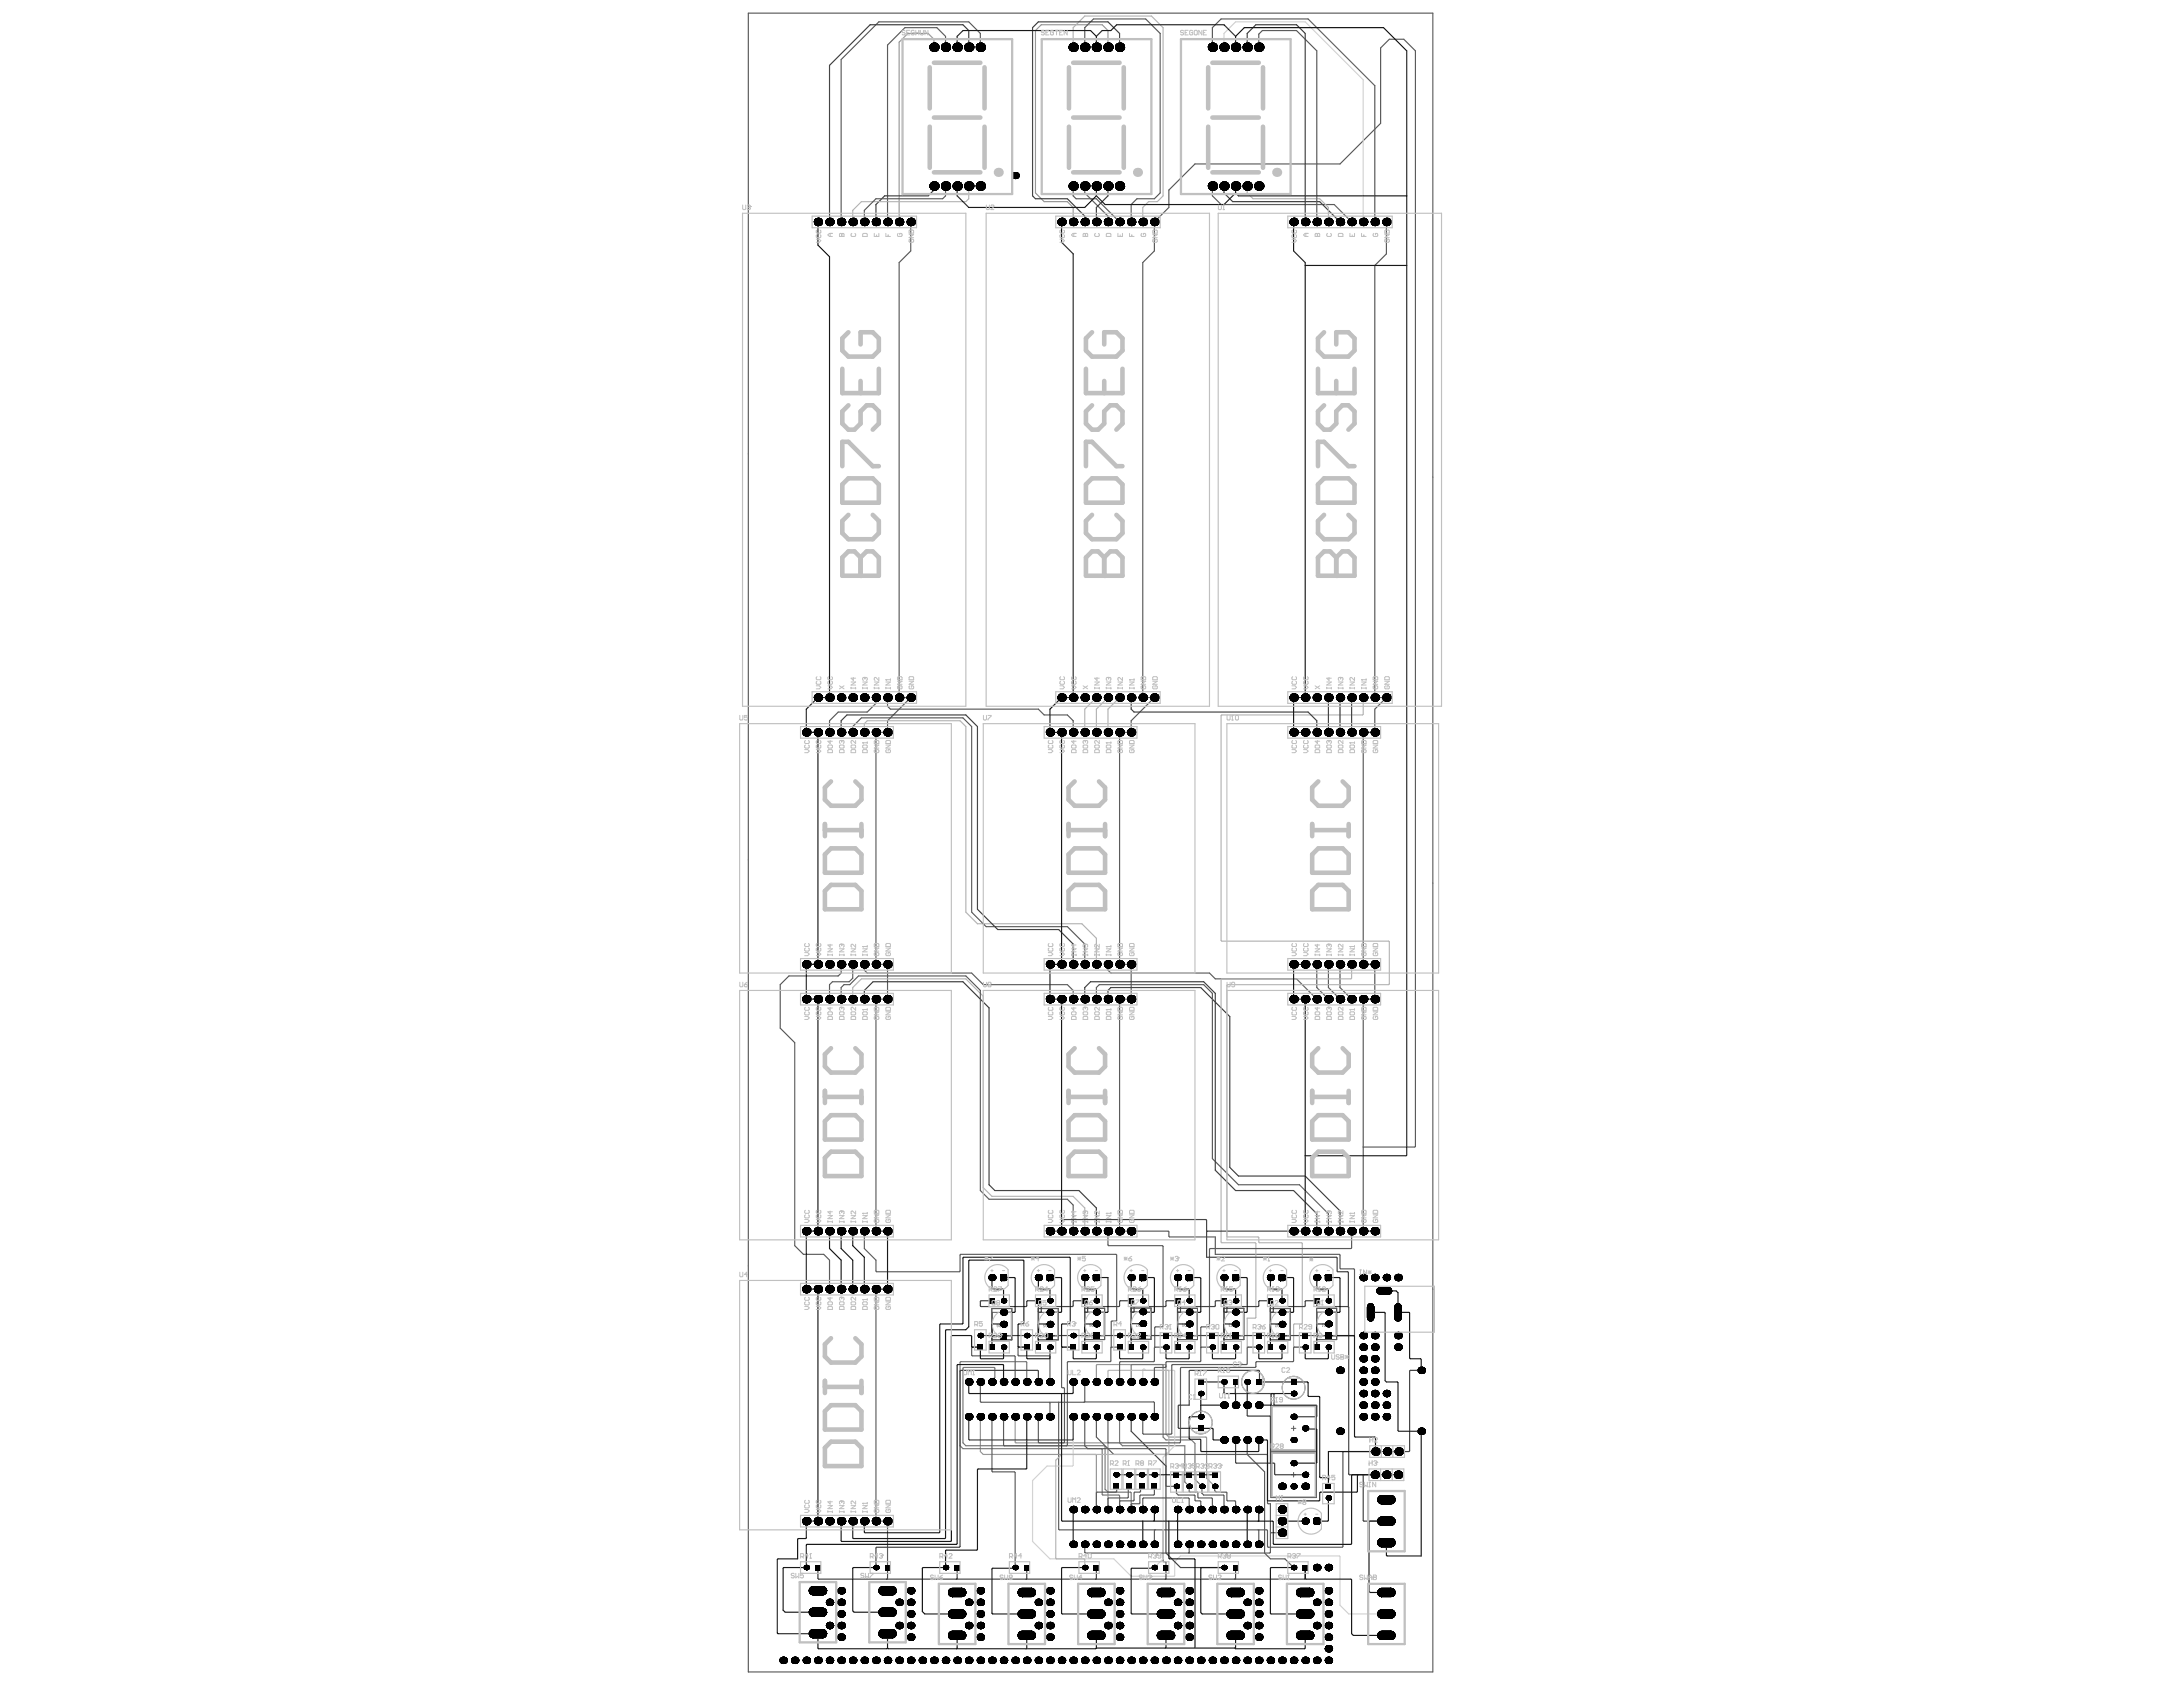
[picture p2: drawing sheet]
<svg xmlns="http://www.w3.org/2000/svg" width="279mm" height="216mm" viewBox="0 0 279 216" stroke-linecap="round" stroke-linejoin="round" font-family="sans-serif">
<g fill="none" stroke="#5a5a5a" stroke-width=".13">
<path d="M126.9 167.5h2.6v4h-2.6zM127 168h2.4v3h-2.4zM127.9 169.5h.6M128.2 169.2v.6M132.9 167.5h2.5v4h-2.5zM132.9 168h2.5v3h-2.5zM133.9 169.5h.6M134.2 169.2v.6M138.8 167.4h2.6v4h-2.6zM138.9 167.9h2.4v3.1h-2.4zM139.8 169.4h.6M140.1 169.1v.6"/>
<path d="M144.8 167.4h2.5v4h-2.5zM144.8 167.9h2.5v3h-2.5zM145.7 169.4h.6M146 169.1v.6M150.7 167.4h2.6v4h-2.6zM150.8 167.9h2.4v3.1h-2.4zM151.7 169.4h.6M152 169.1v.6M156.6 167.4h2.6v4h-2.6zM156.7 167.9h2.4v3.1h-2.4zM157.6 169.4h.6M157.9 169.1v.6"/>
<path d="M162.6 167.5h2.5v4h-2.5zM162.6 168h2.5v3h-2.5zM163.6 169.5h.6M163.9 169.2v.6M168.5 167.4h2.6v4h-2.6zM168.6 167.9h2.4v3.1h-2.4zM169.5 169.4h.6M169.8 169.1v.6"/>
<circle cx="160.4" cy="176.9" r="1.46"/>
<circle cx="165.6" cy="177.6" r="1.46"/>
<circle cx="153.7" cy="182.1" r="1.46"/>
</g>
<g fill="#5a5a5a">
<path d="M133.5 169.5h.2l-.1 .1v.1h.1v.2h-.2l.2-.1v-.1h-.2z"/>
<path d="M145.5 169.4l.1 .1-.2 .2 .2 .1h-.2z"/>
<path d="M157.3 169.5h.2h-.2l.1 .1-.1 .1h.2v.1l-.2-.1z"/>
<path d="M163.2 169.5h.3l-.2 .2v.1l.1-.1v.2l-.2-.2 .2-.2z"/>
<path d="M169.2 169.4l.1 .3h.1l-.2 .1z"/>
<path d="M127.9 169.7a.15 .15 0 0 0 .3 0 .15 .15 0 0 0-.3 0zM127.9 169.5l.3 .1-.1 .2h-.2z"/>
<path d="M127.6 169.8a.1 .1 0 0 0 .2 0 .1 .1 0 0 0-.2 0zM127.6 169.6a.1 .1 0 0 0 .2 0 .1 .1 0 0 0-.2 0zM127.6 169.5h.2l-.1 .4-.1-.1z"/>
<path d="M133.8 169.7a.15 .15 0 0 0 .3 0 .15 .15 0 0 0-.3 0zM133.8 169.5l.3 .1v.2h-.3z"/>
<path d="M139.8 169.6a.15 .15 0 0 0 .3 0 .15 .15 0 0 0-.3 0zM139.7 169.4l.4 .1v.1l-.1 .2h-.2z"/>
<path d="M139.5 169.5l.1-.1 .1 .1-.1 .3h-.1l.1-.1v-.1h-.1zM139.5 169.6a.08 .08 0 0 0 .1 0 .08 .08 0 0 0-.1 0z"/>
<path d="M145.7 169.6a.15 .15 0 0 0 .3 0 .15 .15 0 0 0-.3 0zM145.7 169.4l.3 .1v.3l-.3-.1z"/>
<path d="M151.6 169.6a.15 .15 0 0 0 .3 0 .15 .15 0 0 0-.3 0zM151.6 169.4l.3 .1 .1 .1-.1 .2h-.2z"/>
<path d="M151.4 169.6v.1l.1-.1zM151.4 169.4v.1h.2l-.2 .3z"/>
<path d="M157.6 169.6a.15 .15 0 0 0 .3 0 .15 .15 0 0 0-.3 0zM157.6 169.4l.3 .1v.1l-.1 .2h-.2z"/>
<path d="M163.5 169.7a.15 .15 0 0 0 .3 0 .15 .15 0 0 0-.3 0zM163.5 169.5l.3 .1v.2h-.3z"/>
<path d="M169.5 169.6a.15 .15 0 0 0 .3 0 .15 .15 0 0 0-.3 0zM169.4 169.4l.4 .1v.1l-.1 .2h-.2z"/>
</g>
<path d="M162.6 179.9h5.9v5.8h-5.9zM162.6 185.8h5.9v5.9h-5.9zM162.8 180h5.6v5.6h-5.6zM162.8 186h5.6v5.5h-5.6zM165.3 188.7h.6M165.3 182.8h.6M165.6 182.5v.6M165.6 188.4v.6" fill="none" stroke="#5a5a5a" stroke-width=".13"/>
<g fill="none" stroke="#5a5a5a" stroke-width=".15">
<path d="M95.8 1.7h87.6v212.3h-87.6zM121 6.1v-1.4l-1.1-1.2h-4.1l-2.2 2.3v22.6M125.5 6.1v-1.8l-1.5-1.5h-11.5l-4.8 4.8v20.8M138.8 6.1v-2.6l1.2-1.1h6.6l1.9 1.9v20.4l-.8 .7h-2.2l-.7 .8v2.2M155.2 6.1v-2.6l1.1-1.1h11.1l8.6 8.6v17.4M160.7 6.1l.4-.3v-1.4l.5-.5h4.3l2.6 2.6v21.9M116.6 28.4v3.7l-1.5 1.5v55.7h1.5l-3 2.9v1.5h-1.5v29.7h1.5v4.5h-1.5v29.7M121 23.6v1.5l-.4 .3h-8.5l-1.5 1.5v1.5M137.4 24v1.1l.3 .3h2.6l3 3M138.8 23.6v1.1l3 3v.7M141.8 28.4h.1M155.2 24v1.1l1.1 1.1h14.5l2.2 2.2"/>
<path d="M177.4 28.4v4.1l-1.4 1.5v55.3h1.4l-1.4 1.5v2.9h-1.5v29.7h1.5v4.5h-1.5v29.7h1.5M109.1 93.7v-.7l1.2-1.1h12.9l1.2 1.1v23.7l1.8 1.9h10.4l2.2 2.2v2.6M109.1 93.7h.1M112.1 89.3v.7l-1.1 1.1h-3.7l-1.1 1.1v1.5M112.1 89.3h.1M113.6 89.3v1.1l.4 .4h18.9l.7 .7h3l.8 .7v1.5M107.7 127.9v-1.5l.3-.4h.8l1.1-1.1h13.7l1.9 1.9v25.6l1.1 1.1h10l.8 .7v3.4M107.7 123.4v1.1l-.4 .4h-6.3l-1.1 1.1v5.6l1.8 1.8v26l1.1 1.1h2.6l.8 .8v3.7M109.1 123.4v1.8l-.4 .4h-2.2l-.3 .4v1.9M110.6 123.4v.8l.4 .3h13.4l1.4 1.5h10.8l.8 .8v1.1M140.3 127.9v-1.5l.4-.4h13.4l1.1 1.1v21.2l3.3 3.3h7.8l3.7 3.7v2.3M141.8 123.4h.1"/>
<path d="M141.8 123.4v.8l.4 .3h12.6l.7 .8h10.4l2.6 2.6M168.5 123.4v3l1.5 1.5M170 123.4v3l1.5 1.5M171.5 123.4v3l1.5 1.5M110.6 157.6v2.2l1.5 1.5v1.4l.1 .1h10.6l.1-.1v-2.1l.1-.1h19.8l.1 .1v8.4l-.7 .2v5l-.1 .1h-5.4h-.1v10.6l-.1 .1h-8l-.1-.1v-3.6M141.8 157.6v1.7l.1 .1h6.9l.1 .1v10.2l-.1 .1h-.9l-.1 .1v2.6M173 157.6v2.1l-.1 .1h-18l-.1 .1v9.8l-.1 .1h-.9l-.1 .1v2.6M174.5 146.8h6.6l.1-.1v-140.2l-1.5-1.5h-1.9l-1.1 1.1v9.7l-5.2 5.2h-18.6l-3.3 3.3v2.2l-1.9 1.9v3.7l-1.4 1.5v55.7h1.4l-2.9 2.9v1.5h-1.5v29.7h1.5v4.5h-1.5v29.7h6.2h.1v.6l.1 .1h5.8v2.2h15.9l.1 .1v1.7l.1 .1h1.7l.1 .1v8.4l-.1 .1h-3.3M112.1 165v29.7h1.5v5.9M125.5 176.9v2.5l.1 .1h8.7h.1v1.8M125.5 172.4h-1.1v.1v.9v.1h5.4l.1 .1v3.3M131.4 172.4h-1l-.1 .1v.9l.1 .1h3.9l.1 .1v3.3"/>
<path d="M135.5 179.5v16.2l.1 .1h25.4l.1 .1v1.7M137.4 172.4h-1.4l-.1 .1v5l.3 .2v6.9v.1h-3.2l-.1-.1v-3.3M138.8 179.4h8.9v.1v1.8M138.8 176.9v2.5v.1h-4.4M142.2 172.4h1.1M149.2 172.4h-1.4l-.1 .1v1.7v.1h-4.3h-.1v2.6M155.2 172.4h-1.4l-.1 .1v1.7l-.1 .1h-4.3h-.1v.6l-.1 .1h-1.3l-.1 .1v1.8M161.1 172.4h-1.4l-.1 .1v2l-.1 .1h-9.4l-.1 .1v8.8h-.1h-3.5h-.1v-2.2M167.1 172.4h-1.4l-.1 .1v1.7l-.1 .1h-4.7h-.1v.6v.1h-9.5l-.1 .1v9.5l-.1 .1h-9.1l-.1-.1v-3.3M103.2 194.7h1.5M127 181.3v7v.1h2.8l.1 .1v12.1M138.8 181.3v3.7l.4 .4h9.9l.1 .1v4.6l.1 .1h1.3"/>
<path d="M138.8 197.6v1.1l.1 .1h13.2l.1-.1v-1.1M140.3 181.3v2.6l2.3 2.2h17l2.3 2.3v10.4l.7 .7h1.9l1.1 1.1M142.9 190.2v.7l-.1 .1h-2.4l-.1 .1v2.1M144.4 190.2v1.4l-.1 .1h-2.4l-.1 .1v1.4M145.9 190.2l.1 .1v.6l-.1 .1h-.7l-.1 .1v.9v.1h-1.7l-.1 .1v1M146.3 193.2v-1.4l.1-.1h5.7l.1 .1v1.4M147.7 190.2v1v.1h-1.7l-.1 .1v1h-.1h-.9l-.1 .1v.7M147.8 195.8l-.1 .1v1.7M148.9 195.8v4l.3 .2v.6M150.6 190.3v.1v.7l.2 .2h2.1v.1v.6l.1 .1h.6l.1 .1v1M152.2 190.2v.7l.1 .1h.9l.1 .1v.5l.1 .1h1.7l.1 .1v1.4M153.8 190.2v.9l.3 .2h2.5l.1 .1v1.8"/>
<path d="M155.5 190.2v.6l.2 .2h1.2l.1 .1v.9l.1 .1h1v.1v1M159.6 184.3v1.8h.1h2.4l.1 .1v6.2h.1h.3v3.7l.1 .1h1.4M162.6 196.2v2.5l-.1 .1-10.3-.1M176 185.8h-4l-.1 .1v12l-.1 .1h-9.5l-.1-.1v-2l-.1-.1h-1"/>
</g>
<g fill="#000">
<path d="M128 163.3h.2zM128.1 163.1h.1v.2h-.2z"/>
<path d="M128.2 163.7v.2zM128 163.7h.2v.2h-.1z"/>
<path d="M128 163.3h.2zM128.1 163.1h.1v.2h-.2z"/>
<path d="M128.2 163.7v.2zM128 163.7h.2v.2h-.1z"/>
<path d="M128 163.3h.2zM128.1 163.1h.1v.2h-.2z"/>
<path d="M128.2 163.7v.2zM128 163.7h.2v.2h-.1z"/>
<path d="M128 163.3h.2zM128.1 163.1h.1v.2h-.2z"/>
<path d="M128.2 163.7v.2zM128 163.7h.2v.2h-.1z"/>
<path d="M128 163.3h.2zM128.1 163.1h.1v.2h-.2z"/>
<path d="M128.2 163.7v.2zM128 163.7h.2v.2h-.1z"/>
<path d="M128 163.3h.2zM128.1 163.1h.1v.2h-.2z"/>
<path d="M128.2 163.7v.2zM128 163.7h.2v.2h-.1z"/>
<path d="M128 163.3h.2zM128.1 163.1h.1v.2h-.2z"/>
<path d="M128.2 163.7v.2zM128 163.7h.2v.2h-.1z"/>
<path d="M128 163.3h.2zM128.1 163.1h.1v.2h-.2z"/>
<path d="M128.2 163.7v.2zM128 163.7h.2v.2h-.1z"/>
<path d="M128 163.3h.2zM128.1 163.1h.1v.2h-.2z"/>
<path d="M128.2 163.7v.2zM128 163.7h.2v.2h-.1z"/>
<path d="M128 163.3h.2zM128.1 163.1h.1v.2h-.2z"/>
<path d="M128.2 163.7v.2zM128 163.7h.2v.2h-.1z"/>
<path d="M128.7 163.1v.2zM128.7 163.1h.1l.1 .2h-.2z"/>
<path d="M128.7 163.7h.2zM128.7 163.7h.2l-.1 .2h-.1z"/>
<path d="M128.7 163.1v.2zM128.7 163.1h.1l.1 .2h-.2z"/>
<path d="M128.7 163.7h.2zM128.7 163.7h.2l-.1 .2h-.1z"/>
<path d="M128.7 163.1v.2zM128.7 163.1h.1l.1 .2h-.2z"/>
<path d="M128.7 163.7h.2zM128.7 163.7h.2l-.1 .2h-.1z"/>
<path d="M128.7 163.1v.2zM128.7 163.1h.1l.1 .2h-.2z"/>
<path d="M128.7 163.7h.2zM128.7 163.7h.2l-.1 .2h-.1z"/>
<path d="M128.7 163.1v.2zM128.7 163.1h.1l.1 .2h-.2z"/>
<path d="M128.7 163.7h.2zM128.7 163.7h.2l-.1 .2h-.1z"/>
<path d="M128.7 163.1v.2zM128.7 163.1h.1l.1 .2h-.2z"/>
<path d="M128.7 163.7h.2zM128.7 163.7h.2l-.1 .2h-.1z"/>
<path d="M128.7 163.1v.2zM128.7 163.1h.1l.1 .2h-.2z"/>
<path d="M128.7 163.7h.2zM128.7 163.7h.2l-.1 .2h-.1z"/>
<path d="M128.7 163.1v.2zM128.7 163.1h.1l.1 .2h-.2z"/>
<path d="M128.7 163.7h.2zM128.7 163.7h.2l-.1 .2h-.1z"/>
<path d="M128.7 163.1v.2zM128.7 163.1h.1l.1 .2h-.2z"/>
<path d="M128.7 163.7h.2zM128.7 163.7h.2l-.1 .2h-.1z"/>
<path d="M128.7 163.1v.2zM128.7 163.1h.1l.1 .2h-.2z"/>
<path d="M128.7 163.7h.2zM128.7 163.7h.2l-.1 .2h-.1z"/>
<path d="M133.9 163.3h.3zM134 163.1h.2v.2h-.3z"/>
<path d="M134.2 163.7v.2zM133.9 163.7h.3v.2h-.2z"/>
<path d="M133.9 163.3h.3zM134 163.1h.2v.2h-.3z"/>
<path d="M134.2 163.7v.2zM133.9 163.7h.3v.2h-.2z"/>
<path d="M133.9 163.3h.3zM134 163.1h.2v.2h-.3z"/>
<path d="M134.2 163.7v.2zM133.9 163.7h.3v.2h-.2z"/>
<path d="M133.9 163.3h.3zM134 163.1h.2v.2h-.3z"/>
<path d="M134.2 163.7v.2zM133.9 163.7h.3v.2h-.2z"/>
<path d="M133.9 163.3h.3zM134 163.1h.2v.2h-.3z"/>
<path d="M134.2 163.7v.2zM133.9 163.7h.3v.2h-.2z"/>
<path d="M133.9 163.3h.3zM134 163.1h.2v.2h-.3z"/>
<path d="M134.2 163.7v.2zM133.9 163.7h.3v.2h-.2z"/>
<path d="M133.9 163.3h.3zM134 163.1h.2v.2h-.3z"/>
<path d="M134.2 163.7v.2zM133.9 163.7h.3v.2h-.2z"/>
<path d="M133.9 163.3h.3zM134 163.1h.2v.2h-.3z"/>
<path d="M134.2 163.7v.2zM133.9 163.7h.3v.2h-.2z"/>
<path d="M133.9 163.3h.3zM134 163.1h.2v.2h-.3z"/>
<path d="M134.2 163.7v.2zM133.9 163.7h.3v.2h-.2z"/>
<path d="M133.9 163.3h.3zM134 163.1h.2v.2h-.3z"/>
<path d="M134.2 163.7v.2zM133.9 163.7h.3v.2h-.2z"/>
<path d="M134.6 163.1v.2zM134.6 163.1h.2v.2h-.2z"/>
<path d="M134.6 163.7h.2zM134.6 163.7h.2v.2h-.2z"/>
<path d="M134.6 163.1v.2zM134.6 163.1h.2v.2h-.2z"/>
<path d="M134.6 163.7h.2zM134.6 163.7h.2v.2h-.2z"/>
<path d="M134.6 163.1v.2zM134.6 163.1h.2v.2h-.2z"/>
<path d="M134.6 163.7h.2zM134.6 163.7h.2v.2h-.2z"/>
<path d="M134.6 163.1v.2zM134.6 163.1h.2v.2h-.2z"/>
<path d="M134.6 163.7h.2zM134.6 163.7h.2v.2h-.2z"/>
<path d="M134.6 163.1v.2zM134.6 163.1h.2v.2h-.2z"/>
<path d="M134.6 163.7h.2zM134.6 163.7h.2v.2h-.2z"/>
<path d="M134.6 163.1v.2zM134.6 163.1h.2v.2h-.2z"/>
<path d="M134.6 163.7h.2zM134.6 163.7h.2v.2h-.2z"/>
<path d="M134.6 163.1v.2zM134.6 163.1h.2v.2h-.2z"/>
<path d="M134.6 163.7h.2zM134.6 163.7h.2v.2h-.2z"/>
<path d="M134.6 163.1v.2zM134.6 163.1h.2v.2h-.2z"/>
<path d="M134.6 163.7h.2zM134.6 163.7h.2v.2h-.2z"/>
<path d="M134.6 163.1v.2zM134.6 163.1h.2v.2h-.2z"/>
<path d="M134.6 163.7h.2zM134.6 163.7h.2v.2h-.2z"/>
<path d="M134.6 163.1v.2zM134.6 163.1h.2v.2h-.2z"/>
<path d="M134.6 163.7h.2zM134.6 163.7h.2v.2h-.2z"/>
<path d="M139.9 163.3h.2zM139.9 163.1h.2v.2h-.2z"/>
<path d="M140.1 163.7v.2zM139.9 163.7h.2v.2h-.2z"/>
<path d="M139.9 163.3h.2zM139.9 163.1h.2v.2h-.2z"/>
<path d="M140.1 163.7v.2zM139.9 163.7h.2v.2h-.2z"/>
<path d="M139.9 163.3h.2zM139.9 163.1h.2v.2h-.2z"/>
<path d="M140.1 163.7v.2zM139.9 163.7h.2v.2h-.2z"/>
<path d="M139.9 163.3h.2zM139.9 163.1h.2v.2h-.2z"/>
<path d="M140.1 163.7v.2zM139.9 163.7h.2v.2h-.2z"/>
<path d="M139.9 163.3h.2zM139.9 163.1h.2v.2h-.2z"/>
<path d="M140.1 163.7v.2zM139.9 163.7h.2v.2h-.2z"/>
<path d="M139.9 163.3h.2zM139.9 163.1h.2v.2h-.2z"/>
<path d="M140.1 163.7v.2zM139.9 163.7h.2v.2h-.2z"/>
<path d="M139.9 163.3h.2zM139.9 163.1h.2v.2h-.2z"/>
<path d="M140.1 163.7v.2zM139.9 163.7h.2v.2h-.2z"/>
<path d="M139.9 163.3h.2zM139.9 163.1h.2v.2h-.2z"/>
<path d="M140.1 163.7v.2zM139.9 163.7h.2v.2h-.2z"/>
<path d="M139.9 163.3h.2zM139.9 163.1h.2v.2h-.2z"/>
<path d="M140.1 163.7v.2zM139.9 163.7h.2v.2h-.2z"/>
<path d="M139.9 163.3h.2zM139.9 163.1h.2v.2h-.2z"/>
<path d="M140.1 163.7v.2zM139.9 163.7h.2v.2h-.2z"/>
<path d="M140.5 163.1v.2zM140.5 163.1h.2l.1 .2h-.3z"/>
<path d="M140.5 163.7h.3zM140.5 163.7h.3l-.1 .2h-.2z"/>
<path d="M140.5 163.1v.2zM140.5 163.1h.2l.1 .2h-.3z"/>
<path d="M140.5 163.7h.3zM140.5 163.7h.3l-.1 .2h-.2z"/>
<path d="M140.5 163.1v.2zM140.5 163.1h.2l.1 .2h-.3z"/>
<path d="M140.5 163.7h.3zM140.5 163.7h.3l-.1 .2h-.2z"/>
<path d="M140.5 163.1v.2zM140.5 163.1h.2l.1 .2h-.3z"/>
<path d="M140.5 163.7h.3zM140.5 163.7h.3l-.1 .2h-.2z"/>
<path d="M140.5 163.1v.2zM140.5 163.1h.2l.1 .2h-.3z"/>
<path d="M140.5 163.7h.3zM140.5 163.7h.3l-.1 .2h-.2z"/>
<path d="M140.5 163.1v.2zM140.5 163.1h.2l.1 .2h-.3z"/>
<path d="M140.5 163.7h.3zM140.5 163.7h.3l-.1 .2h-.2z"/>
<path d="M140.5 163.1v.2zM140.5 163.1h.2l.1 .2h-.3z"/>
<path d="M140.5 163.7h.3zM140.5 163.7h.3l-.1 .2h-.2z"/>
<path d="M140.5 163.1v.2zM140.5 163.1h.2l.1 .2h-.3z"/>
<path d="M140.5 163.7h.3zM140.5 163.7h.3l-.1 .2h-.2z"/>
<path d="M140.5 163.1v.2zM140.5 163.1h.2l.1 .2h-.3z"/>
<path d="M140.5 163.7h.3zM140.5 163.7h.3l-.1 .2h-.2z"/>
<path d="M140.5 163.1v.2zM140.5 163.1h.2l.1 .2h-.3z"/>
<path d="M140.5 163.7h.3zM140.5 163.7h.3l-.1 .2h-.2z"/>
<path d="M145.8 163.3h.2zM145.9 163.1h.1v.2h-.2z"/>
<path d="M146 163.7v.2zM145.8 163.7h.2v.2h-.1z"/>
<path d="M145.8 163.3h.2zM145.9 163.1h.1v.2h-.2z"/>
<path d="M146 163.7v.2zM145.8 163.7h.2v.2h-.1z"/>
<path d="M145.8 163.3h.2zM145.9 163.1h.1v.2h-.2z"/>
<path d="M146 163.7v.2zM145.8 163.7h.2v.2h-.1z"/>
<path d="M145.8 163.3h.2zM145.9 163.1h.1v.2h-.2z"/>
<path d="M146 163.7v.2zM145.8 163.7h.2v.2h-.1z"/>
<path d="M145.8 163.3h.2zM145.9 163.1h.1v.2h-.2z"/>
<path d="M146 163.7v.2zM145.8 163.7h.2v.2h-.1z"/>
<path d="M145.8 163.3h.2zM145.9 163.1h.1v.2h-.2z"/>
<path d="M146 163.7v.2zM145.8 163.7h.2v.2h-.1z"/>
<path d="M145.8 163.3h.2zM145.9 163.1h.1v.2h-.2z"/>
<path d="M146 163.7v.2zM145.8 163.7h.2v.2h-.1z"/>
<path d="M145.8 163.3h.2zM145.9 163.1h.1v.2h-.2z"/>
<path d="M146 163.7v.2zM145.8 163.7h.2v.2h-.1z"/>
<path d="M145.8 163.3h.2zM145.9 163.1h.1v.2h-.2z"/>
<path d="M146 163.7v.2zM145.8 163.7h.2v.2h-.1z"/>
<path d="M145.8 163.3h.2zM145.9 163.1h.1v.2h-.2z"/>
<path d="M146 163.7v.2zM145.8 163.7h.2v.2h-.1z"/>
<path d="M146.5 163.1v.2zM146.5 163.1h.1l.1 .2h-.2z"/>
<path d="M146.5 163.7h.2zM146.5 163.7h.2l-.1 .2h-.1z"/>
<path d="M146.5 163.1v.2zM146.5 163.1h.1l.1 .2h-.2z"/>
<path d="M146.5 163.7h.2zM146.5 163.7h.2l-.1 .2h-.1z"/>
<path d="M146.5 163.1v.2zM146.5 163.1h.1l.1 .2h-.2z"/>
<path d="M146.5 163.7h.2zM146.5 163.7h.2l-.1 .2h-.1z"/>
<path d="M146.5 163.1v.2zM146.5 163.1h.1l.1 .2h-.2z"/>
<path d="M146.5 163.7h.2zM146.5 163.7h.2l-.1 .2h-.1z"/>
<path d="M146.5 163.1v.2zM146.5 163.1h.1l.1 .2h-.2z"/>
<path d="M146.5 163.7h.2zM146.5 163.7h.2l-.1 .2h-.1z"/>
<path d="M146.5 163.1v.2zM146.5 163.1h.1l.1 .2h-.2z"/>
<path d="M146.5 163.7h.2zM146.5 163.7h.2l-.1 .2h-.1z"/>
<path d="M146.5 163.1v.2zM146.5 163.1h.1l.1 .2h-.2z"/>
<path d="M146.5 163.7h.2zM146.5 163.7h.2l-.1 .2h-.1z"/>
<path d="M146.5 163.1v.2zM146.5 163.1h.1l.1 .2h-.2z"/>
<path d="M146.5 163.7h.2zM146.5 163.7h.2l-.1 .2h-.1z"/>
<path d="M146.5 163.1v.2zM146.5 163.1h.1l.1 .2h-.2z"/>
<path d="M146.5 163.7h.2zM146.5 163.7h.2l-.1 .2h-.1z"/>
<path d="M146.5 163.1v.2zM146.5 163.1h.1l.1 .2h-.2z"/>
<path d="M146.5 163.7h.2zM146.5 163.7h.2l-.1 .2h-.1z"/>
<path d="M151.8 163.3h.2zM151.8 163.1h.2v.2h-.2z"/>
<path d="M152 163.7v.2zM151.8 163.7h.2v.2h-.2z"/>
<path d="M151.8 163.3h.2zM151.8 163.1h.2v.2h-.2z"/>
<path d="M152 163.7v.2zM151.8 163.7h.2v.2h-.2z"/>
<path d="M151.8 163.3h.2zM151.8 163.1h.2v.2h-.2z"/>
<path d="M152 163.7v.2zM151.8 163.7h.2v.2h-.2z"/>
<path d="M151.8 163.3h.2zM151.8 163.1h.2v.2h-.2z"/>
<path d="M152 163.7v.2zM151.8 163.7h.2v.2h-.2z"/>
<path d="M151.8 163.3h.2zM151.8 163.1h.2v.2h-.2z"/>
<path d="M152 163.7v.2zM151.8 163.7h.2v.2h-.2z"/>
<path d="M151.8 163.3h.2zM151.8 163.1h.2v.2h-.2z"/>
<path d="M152 163.7v.2zM151.8 163.7h.2v.2h-.2z"/>
<path d="M151.8 163.3h.2zM151.8 163.1h.2v.2h-.2z"/>
<path d="M152 163.7v.2zM151.8 163.7h.2v.2h-.2z"/>
<path d="M151.8 163.3h.2zM151.8 163.1h.2v.2h-.2z"/>
<path d="M152 163.7v.2zM151.8 163.7h.2v.2h-.2z"/>
<path d="M151.8 163.3h.2zM151.8 163.1h.2v.2h-.2z"/>
<path d="M152 163.7v.2zM151.8 163.7h.2v.2h-.2z"/>
<path d="M151.8 163.3h.2zM151.8 163.1h.2v.2h-.2z"/>
<path d="M152 163.7v.2zM151.8 163.7h.2v.2h-.2z"/>
<path d="M152.4 163.1v.2zM152.4 163.1h.2v.2h-.2z"/>
<path d="M152.4 163.7h.2zM152.4 163.7h.2v.2h-.2z"/>
<path d="M152.4 163.1v.2zM152.4 163.1h.2v.2h-.2z"/>
<path d="M152.4 163.7h.2zM152.4 163.7h.2v.2h-.2z"/>
<path d="M152.4 163.1v.2zM152.4 163.1h.2v.2h-.2z"/>
<path d="M152.4 163.7h.2zM152.4 163.7h.2v.2h-.2z"/>
<path d="M152.4 163.1v.2zM152.4 163.1h.2v.2h-.2z"/>
<path d="M152.4 163.7h.2zM152.4 163.7h.2v.2h-.2z"/>
<path d="M152.4 163.1v.2zM152.4 163.1h.2v.2h-.2z"/>
<path d="M152.4 163.7h.2zM152.4 163.7h.2v.2h-.2z"/>
<path d="M152.4 163.1v.2zM152.4 163.1h.2v.2h-.2z"/>
<path d="M152.4 163.7h.2zM152.4 163.7h.2v.2h-.2z"/>
<path d="M152.4 163.1v.2zM152.4 163.1h.2v.2h-.2z"/>
<path d="M152.4 163.7h.2zM152.4 163.7h.2v.2h-.2z"/>
<path d="M152.4 163.1v.2zM152.4 163.1h.2v.2h-.2z"/>
<path d="M152.4 163.7h.2zM152.4 163.7h.2v.2h-.2z"/>
<path d="M152.4 163.1v.2zM152.4 163.1h.2v.2h-.2z"/>
<path d="M152.4 163.7h.2zM152.4 163.7h.2v.2h-.2z"/>
<path d="M152.4 163.1v.2zM152.4 163.1h.2v.2h-.2z"/>
<path d="M152.4 163.7h.2zM152.4 163.7h.2v.2h-.2z"/>
<path d="M157.7 163.3h.2zM157.8 163.1h.1v.2h-.2z"/>
<path d="M157.9 163.7v.2zM157.7 163.7h.2v.2h-.1z"/>
<path d="M157.7 163.3h.2zM157.8 163.1h.1v.2h-.2z"/>
<path d="M157.9 163.7v.2zM157.7 163.7h.2v.2h-.1z"/>
<path d="M157.7 163.3h.2zM157.8 163.1h.1v.2h-.2z"/>
<path d="M157.9 163.7v.2zM157.7 163.7h.2v.2h-.1z"/>
<path d="M157.7 163.3h.2zM157.8 163.1h.1v.2h-.2z"/>
<path d="M157.9 163.7v.2zM157.7 163.7h.2v.2h-.1z"/>
<path d="M157.7 163.3h.2zM157.8 163.1h.1v.2h-.2z"/>
<path d="M157.9 163.7v.2zM157.7 163.7h.2v.2h-.1z"/>
<path d="M157.7 163.3h.2zM157.8 163.1h.1v.2h-.2z"/>
<path d="M157.9 163.7v.2zM157.7 163.7h.2v.2h-.1z"/>
<path d="M157.7 163.3h.2zM157.8 163.1h.1v.2h-.2z"/>
<path d="M157.9 163.7v.2zM157.7 163.7h.2v.2h-.1z"/>
<path d="M157.7 163.3h.2zM157.8 163.1h.1v.2h-.2z"/>
<path d="M157.9 163.7v.2zM157.7 163.7h.2v.2h-.1z"/>
<path d="M157.7 163.3h.2zM157.8 163.1h.1v.2h-.2z"/>
<path d="M157.9 163.7v.2zM157.7 163.7h.2v.2h-.1z"/>
<path d="M157.7 163.3h.2zM157.8 163.1h.1v.2h-.2z"/>
<path d="M157.9 163.7v.2zM157.7 163.7h.2v.2h-.1z"/>
<path d="M158.4 163.1v.2zM158.4 163.1h.1l.1 .2h-.2z"/>
<path d="M158.4 163.7h.2zM158.4 163.7h.2l-.1 .2h-.1z"/>
<path d="M158.4 163.1v.2zM158.4 163.1h.1l.1 .2h-.2z"/>
<path d="M158.4 163.7h.2zM158.4 163.7h.2l-.1 .2h-.1z"/>
<path d="M158.4 163.1v.2zM158.4 163.1h.1l.1 .2h-.2z"/>
<path d="M158.4 163.7h.2zM158.4 163.7h.2l-.1 .2h-.1z"/>
<path d="M158.4 163.1v.2zM158.4 163.1h.1l.1 .2h-.2z"/>
<path d="M158.4 163.7h.2zM158.4 163.7h.2l-.1 .2h-.1z"/>
<path d="M158.4 163.1v.2zM158.4 163.1h.1l.1 .2h-.2z"/>
<path d="M158.4 163.7h.2zM158.4 163.7h.2l-.1 .2h-.1z"/>
<path d="M158.4 163.1v.2zM158.4 163.1h.1l.1 .2h-.2z"/>
<path d="M158.4 163.7h.2zM158.4 163.7h.2l-.1 .2h-.1z"/>
<path d="M158.4 163.1v.2zM158.4 163.1h.1l.1 .2h-.2z"/>
<path d="M158.4 163.7h.2zM158.4 163.7h.2l-.1 .2h-.1z"/>
<path d="M158.4 163.1v.2zM158.4 163.1h.1l.1 .2h-.2z"/>
<path d="M158.4 163.7h.2zM158.4 163.7h.2l-.1 .2h-.1z"/>
<path d="M158.4 163.1v.2zM158.4 163.1h.1l.1 .2h-.2z"/>
<path d="M158.4 163.7h.2zM158.4 163.7h.2l-.1 .2h-.1z"/>
<path d="M158.4 163.1v.2zM158.4 163.1h.1l.1 .2h-.2z"/>
<path d="M158.4 163.7h.2zM158.4 163.7h.2l-.1 .2h-.1z"/>
<path d="M163.6 163.3h.3zM163.7 163.1h.2v.2h-.3z"/>
<path d="M163.9 163.7v.2zM163.6 163.7h.3v.2h-.2z"/>
<path d="M163.6 163.3h.3zM163.7 163.1h.2v.2h-.3z"/>
<path d="M163.9 163.7v.2zM163.6 163.7h.3v.2h-.2z"/>
<path d="M163.6 163.3h.3zM163.7 163.1h.2v.2h-.3z"/>
<path d="M163.9 163.7v.2zM163.6 163.7h.3v.2h-.2z"/>
<path d="M163.6 163.3h.3zM163.7 163.1h.2v.2h-.3z"/>
<path d="M163.9 163.7v.2zM163.6 163.7h.3v.2h-.2z"/>
<path d="M163.6 163.3h.3zM163.7 163.1h.2v.2h-.3z"/>
<path d="M163.9 163.7v.2zM163.6 163.7h.3v.2h-.2z"/>
<path d="M163.6 163.3h.3zM163.7 163.1h.2v.2h-.3z"/>
<path d="M163.9 163.7v.2zM163.6 163.7h.3v.2h-.2z"/>
<path d="M163.6 163.3h.3zM163.7 163.1h.2v.2h-.3z"/>
<path d="M163.9 163.7v.2zM163.6 163.7h.3v.2h-.2z"/>
<path d="M163.6 163.3h.3zM163.7 163.1h.2v.2h-.3z"/>
<path d="M163.9 163.7v.2zM163.6 163.7h.3v.2h-.2z"/>
<path d="M163.6 163.3h.3zM163.7 163.1h.2v.2h-.3z"/>
<path d="M163.9 163.7v.2zM163.6 163.7h.3v.2h-.2z"/>
<path d="M163.6 163.3h.3zM163.7 163.1h.2v.2h-.3z"/>
<path d="M163.9 163.7v.2zM163.6 163.7h.3v.2h-.2z"/>
<path d="M164.3 163.1v.2zM164.3 163.1h.2v.2h-.2z"/>
<path d="M164.3 163.7h.2zM164.3 163.7h.2v.2h-.2z"/>
<path d="M164.3 163.1v.2zM164.3 163.1h.2v.2h-.2z"/>
<path d="M164.3 163.7h.2zM164.3 163.7h.2v.2h-.2z"/>
<path d="M164.3 163.1v.2zM164.3 163.1h.2v.2h-.2z"/>
<path d="M164.3 163.7h.2zM164.3 163.7h.2v.2h-.2z"/>
<path d="M164.3 163.1v.2zM164.3 163.1h.2v.2h-.2z"/>
<path d="M164.3 163.7h.2zM164.3 163.7h.2v.2h-.2z"/>
<path d="M164.3 163.1v.2zM164.3 163.1h.2v.2h-.2z"/>
<path d="M164.3 163.7h.2zM164.3 163.7h.2v.2h-.2z"/>
<path d="M164.3 163.1v.2zM164.3 163.1h.2v.2h-.2z"/>
<path d="M164.3 163.7h.2zM164.3 163.7h.2v.2h-.2z"/>
<path d="M164.3 163.1v.2zM164.3 163.1h.2v.2h-.2z"/>
<path d="M164.3 163.7h.2zM164.3 163.7h.2v.2h-.2z"/>
<path d="M164.3 163.1v.2zM164.3 163.1h.2v.2h-.2z"/>
<path d="M164.3 163.7h.2zM164.3 163.7h.2v.2h-.2z"/>
<path d="M164.3 163.1v.2zM164.3 163.1h.2v.2h-.2z"/>
<path d="M164.3 163.7h.2zM164.3 163.7h.2v.2h-.2z"/>
<path d="M164.3 163.1v.2zM164.3 163.1h.2v.2h-.2z"/>
<path d="M164.3 163.7h.2zM164.3 163.7h.2v.2h-.2z"/>
<path d="M169.6 163.3h.2zM169.6 163.1h.2v.2h-.2z"/>
<path d="M169.8 163.7v.2zM169.6 163.7h.2v.2h-.2z"/>
<path d="M169.6 163.3h.2zM169.6 163.1h.2v.2h-.2z"/>
<path d="M169.8 163.7v.2zM169.6 163.7h.2v.2h-.2z"/>
<path d="M169.6 163.3h.2zM169.6 163.1h.2v.2h-.2z"/>
<path d="M169.8 163.7v.2zM169.6 163.7h.2v.2h-.2z"/>
<path d="M169.6 163.3h.2zM169.6 163.1h.2v.2h-.2z"/>
<path d="M169.8 163.7v.2zM169.6 163.7h.2v.2h-.2z"/>
<path d="M169.6 163.3h.2zM169.6 163.1h.2v.2h-.2z"/>
<path d="M169.8 163.7v.2zM169.6 163.7h.2v.2h-.2z"/>
<path d="M169.6 163.3h.2zM169.6 163.1h.2v.2h-.2z"/>
<path d="M169.8 163.7v.2zM169.6 163.7h.2v.2h-.2z"/>
<path d="M169.6 163.3h.2zM169.6 163.1h.2v.2h-.2z"/>
<path d="M169.8 163.7v.2zM169.6 163.7h.2v.2h-.2z"/>
<path d="M169.6 163.3h.2zM169.6 163.1h.2v.2h-.2z"/>
<path d="M169.8 163.7v.2zM169.6 163.7h.2v.2h-.2z"/>
<path d="M169.6 163.3h.2zM169.6 163.1h.2v.2h-.2z"/>
<path d="M169.8 163.7v.2zM169.6 163.7h.2v.2h-.2z"/>
<path d="M169.6 163.3h.2zM169.6 163.1h.2v.2h-.2z"/>
<path d="M169.8 163.7v.2zM169.6 163.7h.2v.2h-.2z"/>
<path d="M170.2 163.1v.2zM170.2 163.1h.2l.1 .2h-.3z"/>
<path d="M170.2 163.7h.3zM170.2 163.7h.3l-.1 .2h-.2z"/>
<path d="M170.2 163.1v.2zM170.2 163.1h.2l.1 .2h-.3z"/>
<path d="M170.2 163.7h.3zM170.2 163.7h.3l-.1 .2h-.2z"/>
<path d="M170.2 163.1v.2zM170.2 163.1h.2l.1 .2h-.3z"/>
<path d="M170.2 163.7h.3zM170.2 163.7h.3l-.1 .2h-.2z"/>
<path d="M170.2 163.1v.2zM170.2 163.1h.2l.1 .2h-.3z"/>
<path d="M170.2 163.7h.3zM170.2 163.7h.3l-.1 .2h-.2z"/>
<path d="M170.2 163.1v.2zM170.2 163.1h.2l.1 .2h-.3z"/>
<path d="M170.2 163.7h.3zM170.2 163.7h.3l-.1 .2h-.2z"/>
<path d="M170.2 163.1v.2zM170.2 163.1h.2l.1 .2h-.3z"/>
<path d="M170.2 163.7h.3zM170.2 163.7h.3l-.1 .2h-.2z"/>
<path d="M170.2 163.1v.2zM170.2 163.1h.2l.1 .2h-.3z"/>
<path d="M170.2 163.7h.3zM170.2 163.7h.3l-.1 .2h-.2z"/>
<path d="M170.2 163.1v.2zM170.2 163.1h.2l.1 .2h-.3z"/>
<path d="M170.2 163.7h.3zM170.2 163.7h.3l-.1 .2h-.2z"/>
<path d="M170.2 163.1v.2zM170.2 163.1h.2l.1 .2h-.3z"/>
<path d="M170.2 163.7h.3zM170.2 163.7h.3l-.1 .2h-.2z"/>
<path d="M170.2 163.1v.2zM170.2 163.1h.2l.1 .2h-.3z"/>
<path d="M170.2 163.7h.3zM170.2 163.7h.3l-.1 .2h-.2z"/>
<path d="M168.1 194.5h.2zM168.2 194.3l.1-.1v.3h-.2z"/>
<path d="M168.3 194.9v.2zM168.1 194.9h.2v.2h-.1z"/>
<path d="M168.1 194.5h.2zM168.2 194.3l.1-.1v.3h-.2z"/>
<path d="M168.3 194.9v.2zM168.1 194.9h.2v.2h-.1z"/>
<path d="M168.1 194.5h.2zM168.2 194.3l.1-.1v.3h-.2z"/>
<path d="M168.3 194.9v.2zM168.1 194.9h.2v.2h-.1z"/>
<path d="M168.1 194.5h.2zM168.2 194.3l.1-.1v.3h-.2z"/>
<path d="M168.3 194.9v.2zM168.1 194.9h.2v.2h-.1z"/>
<path d="M168.1 194.5h.2zM168.2 194.3l.1-.1v.3h-.2z"/>
<path d="M168.3 194.9v.2zM168.1 194.9h.2v.2h-.1z"/>
<path d="M168.1 194.5h.2zM168.2 194.3l.1-.1v.3h-.2z"/>
<path d="M168.3 194.9v.2zM168.1 194.9h.2v.2h-.1z"/>
<path d="M168.1 194.5h.2zM168.2 194.3l.1-.1v.3h-.2z"/>
<path d="M168.3 194.9v.2zM168.1 194.9h.2v.2h-.1z"/>
<path d="M168.1 194.5h.2zM168.2 194.3l.1-.1v.3h-.2z"/>
<path d="M168.3 194.9v.2zM168.1 194.9h.2v.2h-.1z"/>
<path d="M168.1 194.5h.2zM168.2 194.3l.1-.1v.3h-.2z"/>
<path d="M168.3 194.9v.2zM168.1 194.9h.2v.2h-.1z"/>
<path d="M168.1 194.5h.2zM168.2 194.3l.1-.1v.3h-.2z"/>
<path d="M168.3 194.9v.2zM168.1 194.9h.2v.2h-.1z"/>
<path d="M168.8 194.2v.3zM168.8 194.2l.1 .1 .1 .2h-.2z"/>
<path d="M168.8 194.9h.2zM168.8 194.9h.2l-.1 .2h-.1z"/>
<path d="M168.8 194.2v.3zM168.8 194.2l.1 .1 .1 .2h-.2z"/>
<path d="M168.8 194.9h.2zM168.8 194.9h.2l-.1 .2h-.1z"/>
<path d="M168.8 194.2v.3zM168.8 194.2l.1 .1 .1 .2h-.2z"/>
<path d="M168.8 194.9h.2zM168.8 194.9h.2l-.1 .2h-.1z"/>
<path d="M168.8 194.2v.3zM168.8 194.2l.1 .1 .1 .2h-.2z"/>
<path d="M168.8 194.9h.2zM168.8 194.9h.2l-.1 .2h-.1z"/>
<path d="M168.8 194.2v.3zM168.8 194.2l.1 .1 .1 .2h-.2z"/>
<path d="M168.8 194.9h.2zM168.8 194.9h.2l-.1 .2h-.1z"/>
<path d="M168.8 194.2v.3zM168.8 194.2l.1 .1 .1 .2h-.2z"/>
<path d="M168.8 194.9h.2zM168.8 194.9h.2l-.1 .2h-.1z"/>
<path d="M168.8 194.2v.3zM168.8 194.2l.1 .1 .1 .2h-.2z"/>
<path d="M168.8 194.9h.2zM168.8 194.9h.2l-.1 .2h-.1z"/>
<path d="M168.8 194.2v.3zM168.8 194.2l.1 .1 .1 .2h-.2z"/>
<path d="M168.8 194.9h.2zM168.8 194.9h.2l-.1 .2h-.1z"/>
<path d="M168.8 194.2v.3zM168.8 194.2l.1 .1 .1 .2h-.2z"/>
<path d="M168.8 194.9h.2zM168.8 194.9h.2l-.1 .2h-.1z"/>
<path d="M168.8 194.2v.3zM168.8 194.2l.1 .1 .1 .2h-.2z"/>
<path d="M168.8 194.9h.2zM168.8 194.9h.2l-.1 .2h-.1z"/>
<path d="M176.3 197.4h.6zM176.4 197l.5-.2v.6h-.6z"/>
<path d="M176.9 197.4v.6zM176.3 197.4h.6v.6a.58 .58 0 0 1-.6-.6z"/>
<path d="M176.3 194.7h.6zM176.4 194.3l.5-.2v.6h-.6z"/>
<path d="M176.9 194.7v.6zM176.3 194.7h.6v.6a.58 .58 0 0 1-.6-.6z"/>
<path d="M176.3 191.9h.6zM176.4 191.5l.5-.2v.6h-.6z"/>
<path d="M176.9 191.9v.6zM176.3 191.9h.6v.6a.58 .58 0 0 1-.6-.6z"/>
<path d="M176.3 197.4h.6zM176.4 197l.5-.2v.6h-.6z"/>
<path d="M176.9 197.4v.6zM176.3 197.4h.6v.6a.58 .58 0 0 1-.6-.6z"/>
<path d="M176.3 194.7h.6zM176.4 194.3l.5-.2v.6h-.6z"/>
<path d="M176.9 194.7v.6zM176.3 194.7h.6v.6a.58 .58 0 0 1-.6-.6z"/>
<path d="M176.3 191.9h.6zM176.4 191.5l.5-.2v.6h-.6z"/>
<path d="M176.9 191.9v.6zM176.3 191.9h.6v.6a.58 .58 0 0 1-.6-.6z"/>
<path d="M176.3 197.4h.6zM176.4 197l.5-.2v.6h-.6z"/>
<path d="M176.9 197.4v.6zM176.3 197.4h.6v.6a.58 .58 0 0 1-.6-.6z"/>
<path d="M176.3 194.7h.6zM176.4 194.3l.5-.2v.6h-.6z"/>
<path d="M176.9 194.7v.6zM176.3 194.7h.6v.6a.58 .58 0 0 1-.6-.6z"/>
<path d="M176.3 191.9h.6zM176.4 191.5l.5-.2v.6h-.6z"/>
<path d="M176.9 191.9v.6zM176.3 191.9h.6v.6a.58 .58 0 0 1-.6-.6z"/>
<path d="M176.3 197.4h.6zM176.4 197l.5-.2v.6h-.6z"/>
<path d="M176.9 197.4v.6zM176.3 197.4h.6v.6a.58 .58 0 0 1-.6-.6z"/>
<path d="M176.3 194.7h.6zM176.4 194.3l.5-.2v.6h-.6z"/>
<path d="M176.9 194.7v.6zM176.3 194.7h.6v.6a.58 .58 0 0 1-.6-.6z"/>
<path d="M176.3 191.9h.6zM176.4 191.5l.5-.2v.6h-.6z"/>
<path d="M176.9 191.9v.6zM176.3 191.9h.6v.6a.58 .58 0 0 1-.6-.6z"/>
<path d="M176.3 197.4h.6zM176.4 197l.5-.2v.6h-.6z"/>
<path d="M176.9 197.4v.6zM176.3 197.4h.6v.6a.58 .58 0 0 1-.6-.6z"/>
<path d="M176.3 194.7h.6zM176.4 194.3l.5-.2v.6h-.6z"/>
<path d="M176.9 194.7v.6zM176.3 194.7h.6v.6a.58 .58 0 0 1-.6-.6z"/>
<path d="M176.3 191.9h.6zM176.4 191.5l.5-.2v.6h-.6z"/>
<path d="M176.9 191.9v.6zM176.3 191.9h.6v.6a.58 .58 0 0 1-.6-.6z"/>
<path d="M176.3 197.4h.6zM176.4 197l.5-.2v.6h-.6z"/>
<path d="M176.9 197.4v.6zM176.3 197.4h.6v.6a.58 .58 0 0 1-.6-.6z"/>
<path d="M176.3 194.7h.6zM176.4 194.3l.5-.2v.6h-.6z"/>
<path d="M176.9 194.7v.6zM176.3 194.7h.6v.6a.58 .58 0 0 1-.6-.6z"/>
<path d="M176.3 191.9h.6zM176.4 191.5l.5-.2v.6h-.6z"/>
<path d="M176.9 191.9v.6zM176.3 191.9h.6v.6a.58 .58 0 0 1-.6-.6z"/>
<path d="M176.3 197.4h.6zM176.4 197l.5-.2v.6h-.6z"/>
<path d="M176.9 197.4v.6zM176.3 197.4h.6v.6a.58 .58 0 0 1-.6-.6z"/>
<path d="M176.3 194.7h.6zM176.4 194.3l.5-.2v.6h-.6z"/>
<path d="M176.9 194.7v.6zM176.3 194.7h.6v.6a.58 .58 0 0 1-.6-.6z"/>
<path d="M176.3 191.9h.6zM176.4 191.5l.5-.2v.6h-.6z"/>
<path d="M176.9 191.9v.6zM176.3 191.9h.6v.6a.58 .58 0 0 1-.6-.6z"/>
<path d="M176.3 197.4h.6zM176.4 197l.5-.2v.6h-.6z"/>
<path d="M176.9 197.4v.6zM176.3 197.4h.6v.6a.58 .58 0 0 1-.6-.6z"/>
<path d="M176.3 194.7h.6zM176.4 194.3l.5-.2v.6h-.6z"/>
<path d="M176.9 194.7v.6zM176.3 194.7h.6v.6a.58 .58 0 0 1-.6-.6z"/>
<path d="M176.3 191.9h.6zM176.4 191.5l.5-.2v.6h-.6z"/>
<path d="M176.9 191.9v.6zM176.3 191.9h.6v.6a.58 .58 0 0 1-.6-.6z"/>
<path d="M176.3 197.4h.6zM176.4 197l.5-.2v.6h-.6z"/>
<path d="M176.9 197.4v.6zM176.3 197.4h.6v.6a.58 .58 0 0 1-.6-.6z"/>
<path d="M176.3 194.7h.6zM176.4 194.3l.5-.2v.6h-.6z"/>
<path d="M176.9 194.7v.6zM176.3 194.7h.6v.6a.58 .58 0 0 1-.6-.6z"/>
<path d="M176.3 191.9h.6zM176.4 191.5l.5-.2v.6h-.6z"/>
<path d="M176.9 191.9v.6zM176.3 191.9h.6v.6a.58 .58 0 0 1-.6-.6z"/>
<path d="M176.3 197.4h.6zM176.4 197l.5-.2v.6h-.6z"/>
<path d="M176.9 197.4v.6zM176.3 197.4h.6v.6a.58 .58 0 0 1-.6-.6z"/>
<path d="M176.3 194.7h.6zM176.4 194.3l.5-.2v.6h-.6z"/>
<path d="M176.9 194.7v.6zM176.3 194.7h.6v.6a.58 .58 0 0 1-.6-.6z"/>
<path d="M176.3 191.9h.6zM176.4 191.5l.5-.2v.6h-.6z"/>
<path d="M176.9 191.9v.6zM176.3 191.9h.6v.6a.58 .58 0 0 1-.6-.6z"/>
<path d="M178 197.4h.6zM178 197.4h.6a.58 .58 0 0 1-.6 .6z"/>
<path d="M178 196.8v.6zM178 196.8a.58 .58 0 0 1 .6 .6h-.6z"/>
<path d="M178 194.7h.6zM178 194.7h.6a.58 .58 0 0 1-.6 .6z"/>
<path d="M178 194.1v.6zM178 194.1a.58 .58 0 0 1 .6 .6h-.6z"/>
<path d="M178 191.9h.6zM178 191.9h.6a.58 .58 0 0 1-.6 .6z"/>
<path d="M178 191.3v.6zM178 191.3a.58 .58 0 0 1 .6 .6h-.6z"/>
<path d="M178 197.4h.6zM178 197.4h.6a.58 .58 0 0 1-.6 .6z"/>
<path d="M178 196.8v.6zM178 196.8a.58 .58 0 0 1 .6 .6h-.6z"/>
<path d="M178 194.7h.6zM178 194.7h.6a.58 .58 0 0 1-.6 .6z"/>
<path d="M178 194.1v.6zM178 194.1a.58 .58 0 0 1 .6 .6h-.6z"/>
<path d="M178 191.9h.6zM178 191.9h.6a.58 .58 0 0 1-.6 .6z"/>
<path d="M178 191.3v.6zM178 191.3a.58 .58 0 0 1 .6 .6h-.6z"/>
<path d="M178 197.4h.6zM178 197.4h.6a.58 .58 0 0 1-.6 .6z"/>
<path d="M178 196.8v.6zM178 196.8a.58 .58 0 0 1 .6 .6h-.6z"/>
<path d="M178 194.7h.6zM178 194.7h.6a.58 .58 0 0 1-.6 .6z"/>
<path d="M178 194.1v.6zM178 194.1a.58 .58 0 0 1 .6 .6h-.6z"/>
<path d="M178 191.9h.6zM178 191.9h.6a.58 .58 0 0 1-.6 .6z"/>
<path d="M178 191.3v.6zM178 191.3a.58 .58 0 0 1 .6 .6h-.6z"/>
<path d="M178 197.4h.6zM178 197.4h.6a.58 .58 0 0 1-.6 .6z"/>
<path d="M178 196.8v.6zM178 196.8a.58 .58 0 0 1 .6 .6h-.6z"/>
<path d="M178 194.7h.6zM178 194.7h.6a.58 .58 0 0 1-.6 .6z"/>
<path d="M178 194.1v.6zM178 194.1a.58 .58 0 0 1 .6 .6h-.6z"/>
<path d="M178 191.9h.6zM178 191.9h.6a.58 .58 0 0 1-.6 .6z"/>
<path d="M178 191.3v.6zM178 191.3a.58 .58 0 0 1 .6 .6h-.6z"/>
<path d="M178 197.4h.6zM178 197.4h.6a.58 .58 0 0 1-.6 .6z"/>
<path d="M178 196.8v.6zM178 196.8a.58 .58 0 0 1 .6 .6h-.6z"/>
<path d="M178 194.7h.6zM178 194.7h.6a.58 .58 0 0 1-.6 .6z"/>
<path d="M178 194.1v.6zM178 194.1a.58 .58 0 0 1 .6 .6h-.6z"/>
<path d="M178 191.9h.6zM178 191.9h.6a.58 .58 0 0 1-.6 .6z"/>
<path d="M178 191.3v.6zM178 191.3a.58 .58 0 0 1 .6 .6h-.6z"/>
<path d="M178 197.4h.6zM178 197.4h.6a.58 .58 0 0 1-.6 .6z"/>
<path d="M178 196.8v.6zM178 196.8a.58 .58 0 0 1 .6 .6h-.6z"/>
<path d="M178 194.7h.6zM178 194.7h.6a.58 .58 0 0 1-.6 .6z"/>
<path d="M178 194.1v.6zM178 194.1a.58 .58 0 0 1 .6 .6h-.6z"/>
<path d="M178 191.9h.6zM178 191.9h.6a.58 .58 0 0 1-.6 .6z"/>
<path d="M178 191.3v.6zM178 191.3a.58 .58 0 0 1 .6 .6h-.6z"/>
<path d="M178 197.4h.6zM178 197.4h.6a.58 .58 0 0 1-.6 .6z"/>
<path d="M178 196.8v.6zM178 196.8a.58 .58 0 0 1 .6 .6h-.6z"/>
<path d="M178 194.7h.6zM178 194.7h.6a.58 .58 0 0 1-.6 .6z"/>
<path d="M178 194.1v.6zM178 194.1a.58 .58 0 0 1 .6 .6h-.6z"/>
<path d="M178 191.9h.6zM178 191.9h.6a.58 .58 0 0 1-.6 .6z"/>
<path d="M178 191.3v.6zM178 191.3a.58 .58 0 0 1 .6 .6h-.6z"/>
<path d="M178 197.4h.6zM178 197.4h.6a.58 .58 0 0 1-.6 .6z"/>
<path d="M178 196.8v.6zM178 196.8a.58 .58 0 0 1 .6 .6h-.6z"/>
<path d="M178 194.7h.6zM178 194.7h.6a.58 .58 0 0 1-.6 .6z"/>
<path d="M178 194.1v.6zM178 194.1a.58 .58 0 0 1 .6 .6h-.6z"/>
<path d="M178 191.9h.6zM178 191.9h.6a.58 .58 0 0 1-.6 .6z"/>
<path d="M178 191.3v.6zM178 191.3a.58 .58 0 0 1 .6 .6h-.6z"/>
<path d="M178 197.4h.6zM178 197.4h.6a.58 .58 0 0 1-.6 .6z"/>
<path d="M178 196.8v.6zM178 196.8a.58 .58 0 0 1 .6 .6h-.6z"/>
<path d="M178 194.7h.6zM178 194.7h.6a.58 .58 0 0 1-.6 .6z"/>
<path d="M178 194.1v.6zM178 194.1a.58 .58 0 0 1 .6 .6h-.6z"/>
<path d="M178 191.9h.6zM178 191.9h.6a.58 .58 0 0 1-.6 .6z"/>
<path d="M178 191.3v.6zM178 191.3a.58 .58 0 0 1 .6 .6h-.6z"/>
<path d="M178 197.4h.6zM178 197.4h.6a.58 .58 0 0 1-.6 .6z"/>
<path d="M178 196.8v.6zM178 196.8a.58 .58 0 0 1 .6 .6h-.6z"/>
<path d="M178 194.7h.6zM178 194.7h.6a.58 .58 0 0 1-.6 .6z"/>
<path d="M178 194.1v.6zM178 194.1a.58 .58 0 0 1 .6 .6h-.6z"/>
<path d="M178 191.9h.6zM178 191.9h.6a.58 .58 0 0 1-.6 .6z"/>
<path d="M178 191.3v.6zM178 191.3a.58 .58 0 0 1 .6 .6h-.6z"/>
<path d="M103.5 209.1h.6zM103.7 208.7l.4-.2v.6h-.6z"/>
<path d="M104.1 209.1v.6zM103.5 209.1h.6v.6a.58 .58 0 0 1-.6-.6z"/>
<path d="M103.5 203.6h.6zM103.7 203.2l.4-.2v.6h-.6z"/>
<path d="M104.1 203.6v.6zM103.5 203.6h.6v.6a.58 .58 0 0 1-.6-.6z"/>
<path d="M103.5 206.3h.6zM103.7 205.9l.4-.2v.6h-.6z"/>
<path d="M104.1 206.3v.6zM103.5 206.3h.6v.6a.58 .58 0 0 1-.6-.6z"/>
<path d="M103.5 209.1h.6zM103.7 208.7l.4-.2v.6h-.6z"/>
<path d="M104.1 209.1v.6zM103.5 209.1h.6v.6a.58 .58 0 0 1-.6-.6z"/>
<path d="M103.5 203.6h.6zM103.7 203.2l.4-.2v.6h-.6z"/>
<path d="M104.1 203.6v.6zM103.5 203.6h.6v.6a.58 .58 0 0 1-.6-.6z"/>
<path d="M103.5 206.3h.6zM103.7 205.9l.4-.2v.6h-.6z"/>
<path d="M104.1 206.3v.6zM103.5 206.3h.6v.6a.58 .58 0 0 1-.6-.6z"/>
<path d="M103.5 209.1h.6zM103.7 208.7l.4-.2v.6h-.6z"/>
<path d="M104.1 209.1v.6zM103.5 209.1h.6v.6a.58 .58 0 0 1-.6-.6z"/>
<path d="M103.5 203.6h.6zM103.7 203.2l.4-.2v.6h-.6z"/>
<path d="M104.1 203.6v.6zM103.5 203.6h.6v.6a.58 .58 0 0 1-.6-.6z"/>
<path d="M103.5 206.3h.6zM103.7 205.9l.4-.2v.6h-.6z"/>
<path d="M104.1 206.3v.6zM103.5 206.3h.6v.6a.58 .58 0 0 1-.6-.6z"/>
<path d="M103.5 209.1h.6zM103.7 208.7l.4-.2v.6h-.6z"/>
<path d="M104.1 209.1v.6zM103.5 209.1h.6v.6a.58 .58 0 0 1-.6-.6z"/>
<path d="M103.5 203.6h.6zM103.7 203.2l.4-.2v.6h-.6z"/>
<path d="M104.1 203.6v.6zM103.5 203.6h.6v.6a.58 .58 0 0 1-.6-.6z"/>
<path d="M103.5 206.3h.6zM103.7 205.9l.4-.2v.6h-.6z"/>
<path d="M104.1 206.3v.6zM103.5 206.3h.6v.6a.58 .58 0 0 1-.6-.6z"/>
<path d="M103.5 209.1h.6zM103.7 208.7l.4-.2v.6h-.6z"/>
<path d="M104.1 209.1v.6zM103.5 209.1h.6v.6a.58 .58 0 0 1-.6-.6z"/>
<path d="M103.5 203.6h.6zM103.7 203.2l.4-.2v.6h-.6z"/>
<path d="M104.1 203.6v.6zM103.5 203.6h.6v.6a.58 .58 0 0 1-.6-.6z"/>
<path d="M103.5 206.3h.6zM103.7 205.9l.4-.2v.6h-.6z"/>
<path d="M104.1 206.3v.6zM103.5 206.3h.6v.6a.58 .58 0 0 1-.6-.6z"/>
<path d="M103.5 209.1h.6zM103.7 208.7l.4-.2v.6h-.6z"/>
<path d="M104.1 209.1v.6zM103.5 209.1h.6v.6a.58 .58 0 0 1-.6-.6z"/>
<path d="M103.5 203.6h.6zM103.7 203.2l.4-.2v.6h-.6z"/>
<path d="M104.1 203.6v.6zM103.5 203.6h.6v.6a.58 .58 0 0 1-.6-.6z"/>
<path d="M103.5 206.3h.6zM103.7 205.9l.4-.2v.6h-.6z"/>
<path d="M104.1 206.3v.6zM103.5 206.3h.6v.6a.58 .58 0 0 1-.6-.6z"/>
<path d="M103.5 209.1h.6zM103.7 208.7l.4-.2v.6h-.6z"/>
<path d="M104.1 209.1v.6zM103.5 209.1h.6v.6a.58 .58 0 0 1-.6-.6z"/>
<path d="M103.5 203.6h.6zM103.7 203.2l.4-.2v.6h-.6z"/>
<path d="M104.1 203.6v.6zM103.5 203.6h.6v.6a.58 .58 0 0 1-.6-.6z"/>
<path d="M103.5 206.3h.6zM103.7 205.9l.4-.2v.6h-.6z"/>
<path d="M104.1 206.3v.6zM103.5 206.3h.6v.6a.58 .58 0 0 1-.6-.6z"/>
<path d="M103.5 209.1h.6zM103.7 208.7l.4-.2v.6h-.6z"/>
<path d="M104.1 209.1v.6zM103.5 209.1h.6v.6a.58 .58 0 0 1-.6-.6z"/>
<path d="M103.5 203.6h.6zM103.7 203.2l.4-.2v.6h-.6z"/>
<path d="M104.1 203.6v.6zM103.5 203.6h.6v.6a.58 .58 0 0 1-.6-.6z"/>
<path d="M103.5 206.3h.6zM103.7 205.9l.4-.2v.6h-.6z"/>
<path d="M104.1 206.3v.6zM103.5 206.3h.6v.6a.58 .58 0 0 1-.6-.6z"/>
<path d="M103.5 209.1h.6zM103.7 208.7l.4-.2v.6h-.6z"/>
<path d="M104.1 209.1v.6zM103.5 209.1h.6v.6a.58 .58 0 0 1-.6-.6z"/>
<path d="M103.5 203.6h.6zM103.7 203.2l.4-.2v.6h-.6z"/>
<path d="M104.1 203.6v.6zM103.5 203.6h.6v.6a.58 .58 0 0 1-.6-.6z"/>
<path d="M103.5 206.3h.6zM103.7 205.9l.4-.2v.6h-.6z"/>
<path d="M104.1 206.3v.6zM103.5 206.3h.6v.6a.58 .58 0 0 1-.6-.6z"/>
<path d="M103.5 209.1h.6zM103.7 208.7l.4-.2v.6h-.6z"/>
<path d="M104.1 209.1v.6zM103.5 209.1h.6v.6a.58 .58 0 0 1-.6-.6z"/>
<path d="M103.5 203.6h.6zM103.7 203.2l.4-.2v.6h-.6z"/>
<path d="M104.1 203.6v.6zM103.5 203.6h.6v.6a.58 .58 0 0 1-.6-.6z"/>
<path d="M103.5 206.3h.6zM103.7 205.9l.4-.2v.6h-.6z"/>
<path d="M104.1 206.3v.6zM103.5 206.3h.6v.6a.58 .58 0 0 1-.6-.6z"/>
<path d="M105.3 209.1h.6zM105.3 209.1h.6a.58 .58 0 0 1-.6 .6z"/>
<path d="M105.3 208.5v.6zM105.3 208.5a.58 .58 0 0 1 .6 .6h-.6z"/>
<path d="M105.3 203.6h.6zM105.3 203.6h.6a.58 .58 0 0 1-.6 .6z"/>
<path d="M105.3 203v.6zM105.3 203a.58 .58 0 0 1 .6 .6h-.6z"/>
<path d="M105.3 206.3h.6zM105.3 206.3h.6a.58 .58 0 0 1-.6 .6z"/>
<path d="M105.3 205.7v.6zM105.3 205.7a.58 .58 0 0 1 .6 .6h-.6z"/>
<path d="M105.3 209.1h.6zM105.3 209.1h.6a.58 .58 0 0 1-.6 .6z"/>
<path d="M105.3 208.5v.6zM105.3 208.5a.58 .58 0 0 1 .6 .6h-.6z"/>
<path d="M105.3 203.6h.6zM105.3 203.6h.6a.58 .58 0 0 1-.6 .6z"/>
<path d="M105.3 203v.6zM105.3 203a.58 .58 0 0 1 .6 .6h-.6z"/>
<path d="M105.3 206.3h.6zM105.3 206.3h.6a.58 .58 0 0 1-.6 .6z"/>
<path d="M105.3 205.7v.6zM105.3 205.7a.58 .58 0 0 1 .6 .6h-.6z"/>
<path d="M105.3 209.1h.6zM105.3 209.1h.6a.58 .58 0 0 1-.6 .6z"/>
<path d="M105.3 208.5v.6zM105.3 208.5a.58 .58 0 0 1 .6 .6h-.6z"/>
<path d="M105.3 203.6h.6zM105.3 203.6h.6a.58 .58 0 0 1-.6 .6z"/>
<path d="M105.3 203v.6zM105.3 203a.58 .58 0 0 1 .6 .6h-.6z"/>
<path d="M105.3 206.3h.6zM105.3 206.3h.6a.58 .58 0 0 1-.6 .6z"/>
<path d="M105.3 205.7v.6zM105.3 205.7a.58 .58 0 0 1 .6 .6h-.6z"/>
<path d="M105.3 209.1h.6zM105.3 209.1h.6a.58 .58 0 0 1-.6 .6z"/>
<path d="M105.3 208.5v.6zM105.3 208.5a.58 .58 0 0 1 .6 .6h-.6z"/>
<path d="M105.3 203.6h.6zM105.3 203.6h.6a.58 .58 0 0 1-.6 .6z"/>
<path d="M105.3 203v.6zM105.3 203a.58 .58 0 0 1 .6 .6h-.6z"/>
<path d="M105.3 206.3h.6zM105.3 206.3h.6a.58 .58 0 0 1-.6 .6z"/>
<path d="M105.3 205.7v.6zM105.3 205.7a.58 .58 0 0 1 .6 .6h-.6z"/>
<path d="M105.3 209.1h.6zM105.3 209.1h.6a.58 .58 0 0 1-.6 .6z"/>
<path d="M105.3 208.5v.6zM105.3 208.5a.58 .58 0 0 1 .6 .6h-.6z"/>
<path d="M105.3 203.6h.6zM105.3 203.6h.6a.58 .58 0 0 1-.6 .6z"/>
<path d="M105.3 203v.6zM105.3 203a.58 .58 0 0 1 .6 .6h-.6z"/>
<path d="M105.3 206.3h.6zM105.3 206.3h.6a.58 .58 0 0 1-.6 .6z"/>
<path d="M105.3 205.7v.6zM105.3 205.7a.58 .58 0 0 1 .6 .6h-.6z"/>
<path d="M105.3 209.1h.6zM105.3 209.1h.6a.58 .58 0 0 1-.6 .6z"/>
<path d="M105.3 208.5v.6zM105.3 208.5a.58 .58 0 0 1 .6 .6h-.6z"/>
<path d="M105.3 203.6h.6zM105.3 203.6h.6a.58 .58 0 0 1-.6 .6z"/>
<path d="M105.3 203v.6zM105.3 203a.58 .58 0 0 1 .6 .6h-.6z"/>
<path d="M105.3 206.3h.6zM105.3 206.3h.6a.58 .58 0 0 1-.6 .6z"/>
<path d="M105.3 205.7v.6zM105.3 205.7a.58 .58 0 0 1 .6 .6h-.6z"/>
<path d="M105.3 209.1h.6zM105.3 209.1h.6a.58 .58 0 0 1-.6 .6z"/>
<path d="M105.3 208.5v.6zM105.3 208.5a.58 .58 0 0 1 .6 .6h-.6z"/>
<path d="M105.3 203.6h.6zM105.3 203.6h.6a.58 .58 0 0 1-.6 .6z"/>
<path d="M105.3 203v.6zM105.3 203a.58 .58 0 0 1 .6 .6h-.6z"/>
<path d="M105.3 206.3h.6zM105.3 206.3h.6a.58 .58 0 0 1-.6 .6z"/>
<path d="M105.3 205.7v.6zM105.3 205.7a.58 .58 0 0 1 .6 .6h-.6z"/>
<path d="M105.3 209.1h.6zM105.3 209.1h.6a.58 .58 0 0 1-.6 .6z"/>
<path d="M105.3 208.5v.6zM105.3 208.5a.58 .58 0 0 1 .6 .6h-.6z"/>
<path d="M105.3 203.6h.6zM105.3 203.6h.6a.58 .58 0 0 1-.6 .6z"/>
<path d="M105.3 203v.6zM105.3 203a.58 .58 0 0 1 .6 .6h-.6z"/>
<path d="M105.3 206.3h.6zM105.3 206.3h.6a.58 .58 0 0 1-.6 .6z"/>
<path d="M105.3 205.7v.6zM105.3 205.7a.58 .58 0 0 1 .6 .6h-.6z"/>
<path d="M105.3 209.1h.6zM105.3 209.1h.6a.58 .58 0 0 1-.6 .6z"/>
<path d="M105.3 208.5v.6zM105.3 208.5a.58 .58 0 0 1 .6 .6h-.6z"/>
<path d="M105.3 203.6h.6zM105.3 203.6h.6a.58 .58 0 0 1-.6 .6z"/>
<path d="M105.3 203v.6zM105.3 203a.58 .58 0 0 1 .6 .6h-.6z"/>
<path d="M105.3 206.3h.6zM105.3 206.3h.6a.58 .58 0 0 1-.6 .6z"/>
<path d="M105.3 205.7v.6zM105.3 205.7a.58 .58 0 0 1 .6 .6h-.6z"/>
<path d="M105.3 209.1h.6zM105.3 209.1h.6a.58 .58 0 0 1-.6 .6z"/>
<path d="M105.3 208.5v.6zM105.3 208.5a.58 .58 0 0 1 .6 .6h-.6z"/>
<path d="M105.3 203.6h.6zM105.3 203.6h.6a.58 .58 0 0 1-.6 .6z"/>
<path d="M105.3 203v.6zM105.3 203a.58 .58 0 0 1 .6 .6h-.6z"/>
<path d="M105.3 206.3h.6zM105.3 206.3h.6a.58 .58 0 0 1-.6 .6z"/>
<path d="M105.3 205.7v.6zM105.3 205.7a.58 .58 0 0 1 .6 .6h-.6z"/>
<path d="M112.4 209.1h.6zM112.6 208.7l.4-.2v.6h-.6z"/>
<path d="M113 209.1v.6zM112.4 209.1h.6v.6a.58 .58 0 0 1-.6-.6z"/>
<path d="M112.4 203.6h.6zM112.6 203.2l.4-.2v.6h-.6z"/>
<path d="M113 203.6v.6zM112.4 203.6h.6v.6a.58 .58 0 0 1-.6-.6z"/>
<path d="M112.4 206.3h.6zM112.6 205.9l.4-.2v.6h-.6z"/>
<path d="M113 206.3v.6zM112.4 206.3h.6v.6a.58 .58 0 0 1-.6-.6z"/>
<path d="M112.4 209.1h.6zM112.6 208.7l.4-.2v.6h-.6z"/>
<path d="M113 209.1v.6zM112.4 209.1h.6v.6a.58 .58 0 0 1-.6-.6z"/>
<path d="M112.4 203.6h.6zM112.6 203.2l.4-.2v.6h-.6z"/>
<path d="M113 203.6v.6zM112.4 203.6h.6v.6a.58 .58 0 0 1-.6-.6z"/>
<path d="M112.4 206.3h.6zM112.6 205.9l.4-.2v.6h-.6z"/>
<path d="M113 206.3v.6zM112.4 206.3h.6v.6a.58 .58 0 0 1-.6-.6z"/>
<path d="M112.4 209.1h.6zM112.6 208.7l.4-.2v.6h-.6z"/>
<path d="M113 209.1v.6zM112.4 209.1h.6v.6a.58 .58 0 0 1-.6-.6z"/>
<path d="M112.4 203.6h.6zM112.6 203.2l.4-.2v.6h-.6z"/>
<path d="M113 203.6v.6zM112.4 203.6h.6v.6a.58 .58 0 0 1-.6-.6z"/>
<path d="M112.4 206.3h.6zM112.6 205.9l.4-.2v.6h-.6z"/>
<path d="M113 206.3v.6zM112.4 206.3h.6v.6a.58 .58 0 0 1-.6-.6z"/>
<path d="M112.4 209.1h.6zM112.6 208.7l.4-.2v.6h-.6z"/>
<path d="M113 209.1v.6zM112.4 209.1h.6v.6a.58 .58 0 0 1-.6-.6z"/>
<path d="M112.4 203.6h.6zM112.6 203.2l.4-.2v.6h-.6z"/>
<path d="M113 203.6v.6zM112.4 203.6h.6v.6a.58 .58 0 0 1-.6-.6z"/>
<path d="M112.4 206.3h.6zM112.6 205.9l.4-.2v.6h-.6z"/>
<path d="M113 206.3v.6zM112.4 206.3h.6v.6a.58 .58 0 0 1-.6-.6z"/>
<path d="M112.4 209.1h.6zM112.6 208.7l.4-.2v.6h-.6z"/>
<path d="M113 209.1v.6zM112.4 209.1h.6v.6a.58 .58 0 0 1-.6-.6z"/>
<path d="M112.4 203.6h.6zM112.6 203.2l.4-.2v.6h-.6z"/>
<path d="M113 203.6v.6zM112.4 203.6h.6v.6a.58 .58 0 0 1-.6-.6z"/>
<path d="M112.4 206.3h.6zM112.6 205.9l.4-.2v.6h-.6z"/>
<path d="M113 206.3v.6zM112.4 206.3h.6v.6a.58 .58 0 0 1-.6-.6z"/>
<path d="M112.4 209.1h.6zM112.6 208.7l.4-.2v.6h-.6z"/>
<path d="M113 209.1v.6zM112.4 209.1h.6v.6a.58 .58 0 0 1-.6-.6z"/>
<path d="M112.4 203.6h.6zM112.6 203.2l.4-.2v.6h-.6z"/>
<path d="M113 203.6v.6zM112.4 203.6h.6v.6a.58 .58 0 0 1-.6-.6z"/>
<path d="M112.4 206.3h.6zM112.6 205.9l.4-.2v.6h-.6z"/>
<path d="M113 206.3v.6zM112.4 206.3h.6v.6a.58 .58 0 0 1-.6-.6z"/>
<path d="M112.4 209.1h.6zM112.6 208.7l.4-.2v.6h-.6z"/>
<path d="M113 209.1v.6zM112.4 209.1h.6v.6a.58 .58 0 0 1-.6-.6z"/>
<path d="M112.4 203.6h.6zM112.6 203.2l.4-.2v.6h-.6z"/>
<path d="M113 203.6v.6zM112.4 203.6h.6v.6a.58 .58 0 0 1-.6-.6z"/>
<path d="M112.4 206.3h.6zM112.6 205.9l.4-.2v.6h-.6z"/>
<path d="M113 206.3v.6zM112.4 206.3h.6v.6a.58 .58 0 0 1-.6-.6z"/>
<path d="M112.4 209.1h.6zM112.6 208.7l.4-.2v.6h-.6z"/>
<path d="M113 209.1v.6zM112.4 209.1h.6v.6a.58 .58 0 0 1-.6-.6z"/>
<path d="M112.4 203.6h.6zM112.6 203.2l.4-.2v.6h-.6z"/>
<path d="M113 203.6v.6zM112.4 203.6h.6v.6a.58 .58 0 0 1-.6-.6z"/>
<path d="M112.4 206.3h.6zM112.6 205.9l.4-.2v.6h-.6z"/>
<path d="M113 206.3v.6zM112.4 206.3h.6v.6a.58 .58 0 0 1-.6-.6z"/>
<path d="M112.4 209.1h.6zM112.6 208.7l.4-.2v.6h-.6z"/>
<path d="M113 209.1v.6zM112.4 209.1h.6v.6a.58 .58 0 0 1-.6-.6z"/>
<path d="M112.4 203.6h.6zM112.6 203.2l.4-.2v.6h-.6z"/>
<path d="M113 203.6v.6zM112.4 203.6h.6v.6a.58 .58 0 0 1-.6-.6z"/>
<path d="M112.4 206.3h.6zM112.6 205.9l.4-.2v.6h-.6z"/>
<path d="M113 206.3v.6zM112.4 206.3h.6v.6a.58 .58 0 0 1-.6-.6z"/>
<path d="M112.4 209.1h.6zM112.6 208.7l.4-.2v.6h-.6z"/>
<path d="M113 209.1v.6zM112.4 209.1h.6v.6a.58 .58 0 0 1-.6-.6z"/>
<path d="M112.4 203.6h.6zM112.6 203.2l.4-.2v.6h-.6z"/>
<path d="M113 203.6v.6zM112.4 203.6h.6v.6a.58 .58 0 0 1-.6-.6z"/>
<path d="M112.4 206.3h.6zM112.6 205.9l.4-.2v.6h-.6z"/>
<path d="M113 206.3v.6zM112.4 206.3h.6v.6a.58 .58 0 0 1-.6-.6z"/>
<path d="M114.2 209.1h.6zM114.2 209.1h.6a.58 .58 0 0 1-.6 .6z"/>
<path d="M114.2 208.5v.6zM114.2 208.5a.58 .58 0 0 1 .6 .6h-.6z"/>
<path d="M114.2 203.6h.6zM114.2 203.6h.6a.58 .58 0 0 1-.6 .6z"/>
<path d="M114.2 203v.6zM114.2 203a.58 .58 0 0 1 .6 .6h-.6z"/>
<path d="M114.2 206.3h.6zM114.2 206.3h.6a.58 .58 0 0 1-.6 .6z"/>
<path d="M114.2 205.7v.6zM114.2 205.7a.58 .58 0 0 1 .6 .6h-.6z"/>
<path d="M114.2 209.1h.6zM114.2 209.1h.6a.58 .58 0 0 1-.6 .6z"/>
<path d="M114.2 208.5v.6zM114.2 208.5a.58 .58 0 0 1 .6 .6h-.6z"/>
<path d="M114.2 203.6h.6zM114.2 203.6h.6a.58 .58 0 0 1-.6 .6z"/>
<path d="M114.2 203v.6zM114.2 203a.58 .58 0 0 1 .6 .6h-.6z"/>
<path d="M114.2 206.3h.6zM114.2 206.3h.6a.58 .58 0 0 1-.6 .6z"/>
<path d="M114.2 205.7v.6zM114.2 205.7a.58 .58 0 0 1 .6 .6h-.6z"/>
<path d="M114.2 209.1h.6zM114.2 209.1h.6a.58 .58 0 0 1-.6 .6z"/>
<path d="M114.2 208.5v.6zM114.2 208.5a.58 .58 0 0 1 .6 .6h-.6z"/>
<path d="M114.2 203.6h.6zM114.2 203.6h.6a.58 .58 0 0 1-.6 .6z"/>
<path d="M114.2 203v.6zM114.2 203a.58 .58 0 0 1 .6 .6h-.6z"/>
<path d="M114.2 206.3h.6zM114.2 206.3h.6a.58 .58 0 0 1-.6 .6z"/>
<path d="M114.2 205.7v.6zM114.2 205.7a.58 .58 0 0 1 .6 .6h-.6z"/>
<path d="M114.2 209.1h.6zM114.2 209.1h.6a.58 .58 0 0 1-.6 .6z"/>
<path d="M114.2 208.5v.6zM114.2 208.5a.58 .58 0 0 1 .6 .6h-.6z"/>
<path d="M114.2 203.6h.6zM114.2 203.6h.6a.58 .58 0 0 1-.6 .6z"/>
<path d="M114.2 203v.6zM114.2 203a.58 .58 0 0 1 .6 .6h-.6z"/>
<path d="M114.2 206.3h.6zM114.2 206.3h.6a.58 .58 0 0 1-.6 .6z"/>
<path d="M114.2 205.7v.6zM114.2 205.7a.58 .58 0 0 1 .6 .6h-.6z"/>
<path d="M114.2 209.1h.6zM114.2 209.1h.6a.58 .58 0 0 1-.6 .6z"/>
<path d="M114.2 208.5v.6zM114.2 208.5a.58 .58 0 0 1 .6 .6h-.6z"/>
<path d="M114.2 203.6h.6zM114.2 203.6h.6a.58 .58 0 0 1-.6 .6z"/>
<path d="M114.2 203v.6zM114.2 203a.58 .58 0 0 1 .6 .6h-.6z"/>
<path d="M114.2 206.3h.6zM114.2 206.3h.6a.58 .58 0 0 1-.6 .6z"/>
<path d="M114.2 205.7v.6zM114.2 205.7a.58 .58 0 0 1 .6 .6h-.6z"/>
<path d="M114.2 209.1h.6zM114.2 209.1h.6a.58 .58 0 0 1-.6 .6z"/>
<path d="M114.2 208.5v.6zM114.2 208.5a.58 .58 0 0 1 .6 .6h-.6z"/>
<path d="M114.2 203.6h.6zM114.2 203.6h.6a.58 .58 0 0 1-.6 .6z"/>
<path d="M114.2 203v.6zM114.2 203a.58 .58 0 0 1 .6 .6h-.6z"/>
<path d="M114.2 206.3h.6zM114.2 206.3h.6a.58 .58 0 0 1-.6 .6z"/>
<path d="M114.2 205.7v.6zM114.2 205.7a.58 .58 0 0 1 .6 .6h-.6z"/>
<path d="M114.2 209.1h.6zM114.2 209.1h.6a.58 .58 0 0 1-.6 .6z"/>
<path d="M114.2 208.5v.6zM114.2 208.5a.58 .58 0 0 1 .6 .6h-.6z"/>
<path d="M114.2 203.6h.6zM114.2 203.6h.6a.58 .58 0 0 1-.6 .6z"/>
<path d="M114.2 203v.6zM114.2 203a.58 .58 0 0 1 .6 .6h-.6z"/>
<path d="M114.2 206.3h.6zM114.2 206.3h.6a.58 .58 0 0 1-.6 .6z"/>
<path d="M114.2 205.7v.6zM114.2 205.7a.58 .58 0 0 1 .6 .6h-.6z"/>
<path d="M114.2 209.1h.6zM114.2 209.1h.6a.58 .58 0 0 1-.6 .6z"/>
<path d="M114.2 208.5v.6zM114.2 208.5a.58 .58 0 0 1 .6 .6h-.6z"/>
<path d="M114.2 203.6h.6zM114.2 203.6h.6a.58 .58 0 0 1-.6 .6z"/>
<path d="M114.2 203v.6zM114.2 203a.58 .58 0 0 1 .6 .6h-.6z"/>
<path d="M114.2 206.3h.6zM114.2 206.3h.6a.58 .58 0 0 1-.6 .6z"/>
<path d="M114.2 205.7v.6zM114.2 205.7a.58 .58 0 0 1 .6 .6h-.6z"/>
<path d="M114.2 209.1h.6zM114.2 209.1h.6a.58 .58 0 0 1-.6 .6z"/>
<path d="M114.2 208.5v.6zM114.2 208.5a.58 .58 0 0 1 .6 .6h-.6z"/>
<path d="M114.2 203.6h.6zM114.2 203.6h.6a.58 .58 0 0 1-.6 .6z"/>
<path d="M114.2 203v.6zM114.2 203a.58 .58 0 0 1 .6 .6h-.6z"/>
<path d="M114.2 206.3h.6zM114.2 206.3h.6a.58 .58 0 0 1-.6 .6z"/>
<path d="M114.2 205.7v.6zM114.2 205.7a.58 .58 0 0 1 .6 .6h-.6z"/>
<path d="M114.2 209.1h.6zM114.2 209.1h.6a.58 .58 0 0 1-.6 .6z"/>
<path d="M114.2 208.5v.6zM114.2 208.5a.58 .58 0 0 1 .6 .6h-.6z"/>
<path d="M114.2 203.6h.6zM114.2 203.6h.6a.58 .58 0 0 1-.6 .6z"/>
<path d="M114.2 203v.6zM114.2 203a.58 .58 0 0 1 .6 .6h-.6z"/>
<path d="M114.2 206.3h.6zM114.2 206.3h.6a.58 .58 0 0 1-.6 .6z"/>
<path d="M114.2 205.7v.6zM114.2 205.7a.58 .58 0 0 1 .6 .6h-.6z"/>
<path d="M121.3 209.3h.6zM121.5 208.9l.4-.2v.6h-.6z"/>
<path d="M121.9 209.3v.6zM121.3 209.3h.6v.6a.58 .58 0 0 1-.6-.6z"/>
<path d="M121.3 203.8h.6zM121.5 203.4l.4-.2v.6h-.6z"/>
<path d="M121.9 203.8v.6zM121.3 203.8h.6v.6a.58 .58 0 0 1-.6-.6z"/>
<path d="M121.3 206.6h.6zM121.5 206.1l.4-.1v.6h-.6z"/>
<path d="M121.9 206.6v.5zM121.3 206.6h.6v.5a.58 .58 0 0 1-.6-.5z"/>
<path d="M121.3 209.3h.6zM121.5 208.9l.4-.2v.6h-.6z"/>
<path d="M121.9 209.3v.6zM121.3 209.3h.6v.6a.58 .58 0 0 1-.6-.6z"/>
<path d="M121.3 203.8h.6zM121.5 203.4l.4-.2v.6h-.6z"/>
<path d="M121.9 203.8v.6zM121.3 203.8h.6v.6a.58 .58 0 0 1-.6-.6z"/>
<path d="M121.3 206.6h.6zM121.5 206.1l.4-.1v.6h-.6z"/>
<path d="M121.9 206.6v.5zM121.3 206.6h.6v.5a.58 .58 0 0 1-.6-.5z"/>
<path d="M121.3 209.3h.6zM121.5 208.9l.4-.2v.6h-.6z"/>
<path d="M121.9 209.3v.6zM121.3 209.3h.6v.6a.58 .58 0 0 1-.6-.6z"/>
<path d="M121.3 203.8h.6zM121.5 203.4l.4-.2v.6h-.6z"/>
<path d="M121.9 203.8v.6zM121.3 203.8h.6v.6a.58 .58 0 0 1-.6-.6z"/>
<path d="M121.3 206.6h.6zM121.5 206.1l.4-.1v.6h-.6z"/>
<path d="M121.9 206.6v.5zM121.3 206.6h.6v.5a.58 .58 0 0 1-.6-.5z"/>
<path d="M121.3 209.3h.6zM121.5 208.9l.4-.2v.6h-.6z"/>
<path d="M121.9 209.3v.6zM121.3 209.3h.6v.6a.58 .58 0 0 1-.6-.6z"/>
<path d="M121.3 203.8h.6zM121.5 203.4l.4-.2v.6h-.6z"/>
<path d="M121.9 203.8v.6zM121.3 203.8h.6v.6a.58 .58 0 0 1-.6-.6z"/>
<path d="M121.3 206.6h.6zM121.5 206.1l.4-.1v.6h-.6z"/>
<path d="M121.9 206.6v.5zM121.3 206.6h.6v.5a.58 .58 0 0 1-.6-.5z"/>
<path d="M121.3 209.3h.6zM121.5 208.9l.4-.2v.6h-.6z"/>
<path d="M121.9 209.3v.6zM121.3 209.3h.6v.6a.58 .58 0 0 1-.6-.6z"/>
<path d="M121.3 203.8h.6zM121.5 203.4l.4-.2v.6h-.6z"/>
<path d="M121.9 203.8v.6zM121.3 203.8h.6v.6a.58 .58 0 0 1-.6-.6z"/>
<path d="M121.3 206.6h.6zM121.5 206.1l.4-.1v.6h-.6z"/>
<path d="M121.9 206.6v.5zM121.3 206.6h.6v.5a.58 .58 0 0 1-.6-.5z"/>
<path d="M121.3 209.3h.6zM121.5 208.9l.4-.2v.6h-.6z"/>
<path d="M121.9 209.3v.6zM121.3 209.3h.6v.6a.58 .58 0 0 1-.6-.6z"/>
<path d="M121.3 203.8h.6zM121.5 203.4l.4-.2v.6h-.6z"/>
<path d="M121.9 203.8v.6zM121.3 203.8h.6v.6a.58 .58 0 0 1-.6-.6z"/>
<path d="M121.3 206.6h.6zM121.5 206.1l.4-.1v.6h-.6z"/>
<path d="M121.9 206.6v.5zM121.3 206.6h.6v.5a.58 .58 0 0 1-.6-.5z"/>
<path d="M121.3 209.3h.6zM121.5 208.9l.4-.2v.6h-.6z"/>
<path d="M121.9 209.3v.6zM121.3 209.3h.6v.6a.58 .58 0 0 1-.6-.6z"/>
<path d="M121.3 203.8h.6zM121.5 203.4l.4-.2v.6h-.6z"/>
<path d="M121.9 203.8v.6zM121.3 203.8h.6v.6a.58 .58 0 0 1-.6-.6z"/>
<path d="M121.3 206.6h.6zM121.5 206.1l.4-.1v.6h-.6z"/>
<path d="M121.9 206.6v.5zM121.3 206.6h.6v.5a.58 .58 0 0 1-.6-.5z"/>
<path d="M121.3 209.3h.6zM121.5 208.9l.4-.2v.6h-.6z"/>
<path d="M121.9 209.3v.6zM121.3 209.3h.6v.6a.58 .58 0 0 1-.6-.6z"/>
<path d="M121.3 203.8h.6zM121.5 203.4l.4-.2v.6h-.6z"/>
<path d="M121.9 203.8v.6zM121.3 203.8h.6v.6a.58 .58 0 0 1-.6-.6z"/>
<path d="M121.3 206.6h.6zM121.5 206.1l.4-.1v.6h-.6z"/>
<path d="M121.9 206.6v.5zM121.3 206.6h.6v.5a.58 .58 0 0 1-.6-.5z"/>
<path d="M121.3 209.3h.6zM121.5 208.9l.4-.2v.6h-.6z"/>
<path d="M121.9 209.3v.6zM121.3 209.3h.6v.6a.58 .58 0 0 1-.6-.6z"/>
<path d="M121.3 203.8h.6zM121.5 203.4l.4-.2v.6h-.6z"/>
<path d="M121.9 203.8v.6zM121.3 203.8h.6v.6a.58 .58 0 0 1-.6-.6z"/>
<path d="M121.3 206.6h.6zM121.5 206.1l.4-.1v.6h-.6z"/>
<path d="M121.9 206.6v.5zM121.3 206.6h.6v.5a.58 .58 0 0 1-.6-.5z"/>
<path d="M121.3 209.3h.6zM121.5 208.9l.4-.2v.6h-.6z"/>
<path d="M121.9 209.3v.6zM121.3 209.3h.6v.6a.58 .58 0 0 1-.6-.6z"/>
<path d="M121.3 203.8h.6zM121.5 203.4l.4-.2v.6h-.6z"/>
<path d="M121.9 203.8v.6zM121.3 203.8h.6v.6a.58 .58 0 0 1-.6-.6z"/>
<path d="M121.3 206.6h.6zM121.5 206.1l.4-.1v.6h-.6z"/>
<path d="M121.9 206.6v.5zM121.3 206.6h.6v.5a.58 .58 0 0 1-.6-.5z"/>
<path d="M123.1 209.3h.6zM123.1 209.3h.6a.58 .58 0 0 1-.6 .6z"/>
<path d="M123.1 208.7v.6zM123.1 208.7a.58 .58 0 0 1 .6 .6h-.6z"/>
<path d="M123.1 203.8h.6zM123.1 203.8h.6a.58 .58 0 0 1-.6 .6z"/>
<path d="M123.1 203.2v.6zM123.1 203.2a.58 .58 0 0 1 .6 .6h-.6z"/>
<path d="M123.1 206.6h.6zM123.1 206.6h.6a.58 .58 0 0 1-.6 .5z"/>
<path d="M123.1 206v.6zM123.1 206a.58 .58 0 0 1 .6 .6h-.6z"/>
<path d="M123.1 209.3h.6zM123.1 209.3h.6a.58 .58 0 0 1-.6 .6z"/>
<path d="M123.1 208.7v.6zM123.1 208.7a.58 .58 0 0 1 .6 .6h-.6z"/>
<path d="M123.1 203.8h.6zM123.1 203.8h.6a.58 .58 0 0 1-.6 .6z"/>
<path d="M123.1 203.2v.6zM123.1 203.2a.58 .58 0 0 1 .6 .6h-.6z"/>
<path d="M123.1 206.6h.6zM123.1 206.6h.6a.58 .58 0 0 1-.6 .5z"/>
<path d="M123.1 206v.6zM123.1 206a.58 .58 0 0 1 .6 .6h-.6z"/>
<path d="M123.1 209.3h.6zM123.1 209.3h.6a.58 .58 0 0 1-.6 .6z"/>
<path d="M123.1 208.7v.6zM123.1 208.7a.58 .58 0 0 1 .6 .6h-.6z"/>
<path d="M123.1 203.8h.6zM123.1 203.8h.6a.58 .58 0 0 1-.6 .6z"/>
<path d="M123.1 203.2v.6zM123.1 203.2a.58 .58 0 0 1 .6 .6h-.6z"/>
<path d="M123.1 206.6h.6zM123.1 206.6h.6a.58 .58 0 0 1-.6 .5z"/>
<path d="M123.1 206v.6zM123.1 206a.58 .58 0 0 1 .6 .6h-.6z"/>
<path d="M123.1 209.3h.6zM123.1 209.3h.6a.58 .58 0 0 1-.6 .6z"/>
<path d="M123.1 208.7v.6zM123.1 208.7a.58 .58 0 0 1 .6 .6h-.6z"/>
<path d="M123.1 203.8h.6zM123.1 203.8h.6a.58 .58 0 0 1-.6 .6z"/>
<path d="M123.1 203.2v.6zM123.1 203.2a.58 .58 0 0 1 .6 .6h-.6z"/>
<path d="M123.1 206.6h.6zM123.1 206.6h.6a.58 .58 0 0 1-.6 .5z"/>
<path d="M123.1 206v.6zM123.1 206a.58 .58 0 0 1 .6 .6h-.6z"/>
<path d="M123.1 209.3h.6zM123.1 209.3h.6a.58 .58 0 0 1-.6 .6z"/>
<path d="M123.1 208.7v.6zM123.1 208.7a.58 .58 0 0 1 .6 .6h-.6z"/>
<path d="M123.1 203.8h.6zM123.1 203.8h.6a.58 .58 0 0 1-.6 .6z"/>
<path d="M123.1 203.2v.6zM123.1 203.2a.58 .58 0 0 1 .6 .6h-.6z"/>
<path d="M123.1 206.6h.6zM123.1 206.6h.6a.58 .58 0 0 1-.6 .5z"/>
<path d="M123.1 206v.6zM123.1 206a.58 .58 0 0 1 .6 .6h-.6z"/>
<path d="M123.1 209.3h.6zM123.1 209.3h.6a.58 .58 0 0 1-.6 .6z"/>
<path d="M123.1 208.7v.6zM123.1 208.7a.58 .58 0 0 1 .6 .6h-.6z"/>
<path d="M123.1 203.8h.6zM123.1 203.8h.6a.58 .58 0 0 1-.6 .6z"/>
<path d="M123.1 203.2v.6zM123.1 203.2a.58 .58 0 0 1 .6 .6h-.6z"/>
<path d="M123.1 206.6h.6zM123.1 206.6h.6a.58 .58 0 0 1-.6 .5z"/>
<path d="M123.1 206v.6zM123.1 206a.58 .58 0 0 1 .6 .6h-.6z"/>
<path d="M123.1 209.3h.6zM123.1 209.3h.6a.58 .58 0 0 1-.6 .6z"/>
<path d="M123.1 208.7v.6zM123.1 208.7a.58 .58 0 0 1 .6 .6h-.6z"/>
<path d="M123.1 203.8h.6zM123.1 203.8h.6a.58 .58 0 0 1-.6 .6z"/>
<path d="M123.1 203.2v.6zM123.1 203.2a.58 .58 0 0 1 .6 .6h-.6z"/>
<path d="M123.1 206.6h.6zM123.1 206.6h.6a.58 .58 0 0 1-.6 .5z"/>
<path d="M123.1 206v.6zM123.1 206a.58 .58 0 0 1 .6 .6h-.6z"/>
<path d="M123.1 209.3h.6zM123.1 209.3h.6a.58 .58 0 0 1-.6 .6z"/>
<path d="M123.1 208.7v.6zM123.1 208.7a.58 .58 0 0 1 .6 .6h-.6z"/>
<path d="M123.1 203.8h.6zM123.1 203.8h.6a.58 .58 0 0 1-.6 .6z"/>
<path d="M123.1 203.2v.6zM123.1 203.2a.58 .58 0 0 1 .6 .6h-.6z"/>
<path d="M123.1 206.6h.6zM123.1 206.6h.6a.58 .58 0 0 1-.6 .5z"/>
<path d="M123.1 206v.6zM123.1 206a.58 .58 0 0 1 .6 .6h-.6z"/>
<path d="M123.1 209.3h.6zM123.1 209.3h.6a.58 .58 0 0 1-.6 .6z"/>
<path d="M123.1 208.7v.6zM123.1 208.7a.58 .58 0 0 1 .6 .6h-.6z"/>
<path d="M123.1 203.8h.6zM123.1 203.8h.6a.58 .58 0 0 1-.6 .6z"/>
<path d="M123.1 203.2v.6zM123.1 203.2a.58 .58 0 0 1 .6 .6h-.6z"/>
<path d="M123.1 206.6h.6zM123.1 206.6h.6a.58 .58 0 0 1-.6 .5z"/>
<path d="M123.1 206v.6zM123.1 206a.58 .58 0 0 1 .6 .6h-.6z"/>
<path d="M123.1 209.3h.6zM123.1 209.3h.6a.58 .58 0 0 1-.6 .6z"/>
<path d="M123.1 208.7v.6zM123.1 208.7a.58 .58 0 0 1 .6 .6h-.6z"/>
<path d="M123.1 203.8h.6zM123.1 203.8h.6a.58 .58 0 0 1-.6 .6z"/>
<path d="M123.1 203.2v.6zM123.1 203.2a.58 .58 0 0 1 .6 .6h-.6z"/>
<path d="M123.1 206.6h.6zM123.1 206.6h.6a.58 .58 0 0 1-.6 .5z"/>
<path d="M123.1 206v.6zM123.1 206a.58 .58 0 0 1 .6 .6h-.6z"/>
<path d="M130.2 209.3h.6zM130.4 208.9l.4-.2v.6h-.6z"/>
<path d="M130.8 209.3v.6zM130.2 209.3h.6v.6a.58 .58 0 0 1-.6-.6z"/>
<path d="M130.2 203.8h.6zM130.4 203.4l.4-.2v.6h-.6z"/>
<path d="M130.8 203.8v.6zM130.2 203.8h.6v.6a.58 .58 0 0 1-.6-.6z"/>
<path d="M130.2 206.6h.6zM130.4 206.1l.4-.1v.6h-.6z"/>
<path d="M130.8 206.6v.5zM130.2 206.6h.6v.5a.58 .58 0 0 1-.6-.5z"/>
<path d="M130.2 209.3h.6zM130.4 208.9l.4-.2v.6h-.6z"/>
<path d="M130.8 209.3v.6zM130.2 209.3h.6v.6a.58 .58 0 0 1-.6-.6z"/>
<path d="M130.2 203.8h.6zM130.4 203.4l.4-.2v.6h-.6z"/>
<path d="M130.8 203.8v.6zM130.2 203.8h.6v.6a.58 .58 0 0 1-.6-.6z"/>
<path d="M130.2 206.6h.6zM130.4 206.1l.4-.1v.6h-.6z"/>
<path d="M130.8 206.6v.5zM130.2 206.6h.6v.5a.58 .58 0 0 1-.6-.5z"/>
<path d="M130.2 209.3h.6zM130.4 208.9l.4-.2v.6h-.6z"/>
<path d="M130.8 209.3v.6zM130.2 209.3h.6v.6a.58 .58 0 0 1-.6-.6z"/>
<path d="M130.2 203.8h.6zM130.4 203.4l.4-.2v.6h-.6z"/>
<path d="M130.8 203.8v.6zM130.2 203.8h.6v.6a.58 .58 0 0 1-.6-.6z"/>
<path d="M130.2 206.6h.6zM130.4 206.1l.4-.1v.6h-.6z"/>
<path d="M130.8 206.6v.5zM130.2 206.6h.6v.5a.58 .58 0 0 1-.6-.5z"/>
<path d="M130.2 209.3h.6zM130.4 208.9l.4-.2v.6h-.6z"/>
<path d="M130.8 209.3v.6zM130.2 209.3h.6v.6a.58 .58 0 0 1-.6-.6z"/>
<path d="M130.2 203.8h.6zM130.4 203.4l.4-.2v.6h-.6z"/>
<path d="M130.8 203.8v.6zM130.2 203.8h.6v.6a.58 .58 0 0 1-.6-.6z"/>
<path d="M130.2 206.6h.6zM130.4 206.1l.4-.1v.6h-.6z"/>
<path d="M130.8 206.6v.5zM130.2 206.6h.6v.5a.58 .58 0 0 1-.6-.5z"/>
<path d="M130.2 209.3h.6zM130.4 208.9l.4-.2v.6h-.6z"/>
<path d="M130.8 209.3v.6zM130.2 209.3h.6v.6a.58 .58 0 0 1-.6-.6z"/>
<path d="M130.2 203.8h.6zM130.4 203.4l.4-.2v.6h-.6z"/>
<path d="M130.8 203.8v.6zM130.2 203.8h.6v.6a.58 .58 0 0 1-.6-.6z"/>
<path d="M130.2 206.6h.6zM130.4 206.1l.4-.1v.6h-.6z"/>
<path d="M130.8 206.6v.5zM130.2 206.6h.6v.5a.58 .58 0 0 1-.6-.5z"/>
<path d="M130.2 209.3h.6zM130.4 208.9l.4-.2v.6h-.6z"/>
<path d="M130.8 209.3v.6zM130.2 209.3h.6v.6a.58 .58 0 0 1-.6-.6z"/>
<path d="M130.2 203.8h.6zM130.4 203.4l.4-.2v.6h-.6z"/>
<path d="M130.8 203.8v.6zM130.2 203.8h.6v.6a.58 .58 0 0 1-.6-.6z"/>
<path d="M130.2 206.6h.6zM130.4 206.1l.4-.1v.6h-.6z"/>
<path d="M130.8 206.6v.5zM130.2 206.6h.6v.5a.58 .58 0 0 1-.6-.5z"/>
<path d="M130.2 209.3h.6zM130.4 208.9l.4-.2v.6h-.6z"/>
<path d="M130.8 209.3v.6zM130.2 209.3h.6v.6a.58 .58 0 0 1-.6-.6z"/>
<path d="M130.2 203.8h.6zM130.4 203.4l.4-.2v.6h-.6z"/>
<path d="M130.8 203.8v.6zM130.2 203.8h.6v.6a.58 .58 0 0 1-.6-.6z"/>
<path d="M130.2 206.6h.6zM130.4 206.1l.4-.1v.6h-.6z"/>
<path d="M130.8 206.6v.5zM130.2 206.6h.6v.5a.58 .58 0 0 1-.6-.5z"/>
<path d="M130.2 209.3h.6zM130.4 208.9l.4-.2v.6h-.6z"/>
<path d="M130.8 209.3v.6zM130.2 209.3h.6v.6a.58 .58 0 0 1-.6-.6z"/>
<path d="M130.2 203.8h.6zM130.4 203.4l.4-.2v.6h-.6z"/>
<path d="M130.8 203.8v.6zM130.2 203.8h.6v.6a.58 .58 0 0 1-.6-.6z"/>
<path d="M130.2 206.6h.6zM130.4 206.1l.4-.1v.6h-.6z"/>
<path d="M130.8 206.6v.5zM130.2 206.6h.6v.5a.58 .58 0 0 1-.6-.5z"/>
<path d="M130.2 209.3h.6zM130.4 208.9l.4-.2v.6h-.6z"/>
<path d="M130.8 209.3v.6zM130.2 209.3h.6v.6a.58 .58 0 0 1-.6-.6z"/>
<path d="M130.2 203.8h.6zM130.4 203.4l.4-.2v.6h-.6z"/>
<path d="M130.8 203.8v.6zM130.2 203.8h.6v.6a.58 .58 0 0 1-.6-.6z"/>
<path d="M130.2 206.6h.6zM130.4 206.1l.4-.1v.6h-.6z"/>
<path d="M130.8 206.6v.5zM130.2 206.6h.6v.5a.58 .58 0 0 1-.6-.5z"/>
<path d="M130.2 209.3h.6zM130.4 208.9l.4-.2v.6h-.6z"/>
<path d="M130.8 209.3v.6zM130.2 209.3h.6v.6a.58 .58 0 0 1-.6-.6z"/>
<path d="M130.2 203.8h.6zM130.4 203.4l.4-.2v.6h-.6z"/>
<path d="M130.8 203.8v.6zM130.2 203.8h.6v.6a.58 .58 0 0 1-.6-.6z"/>
<path d="M130.2 206.6h.6zM130.4 206.1l.4-.1v.6h-.6z"/>
<path d="M130.8 206.6v.5zM130.2 206.6h.6v.5a.58 .58 0 0 1-.6-.5z"/>
<path d="M132 209.3h.6zM132 209.3h.6a.58 .58 0 0 1-.6 .6z"/>
<path d="M132 208.7v.6zM132 208.7a.58 .58 0 0 1 .6 .6h-.6z"/>
<path d="M132 203.8h.6zM132 203.8h.6a.58 .58 0 0 1-.6 .6z"/>
<path d="M132 203.2v.6zM132 203.2a.58 .58 0 0 1 .6 .6h-.6z"/>
<path d="M132 206.6h.6zM132 206.6h.6a.58 .58 0 0 1-.6 .5z"/>
<path d="M132 206v.6zM132 206a.58 .58 0 0 1 .6 .6h-.6z"/>
<path d="M132 209.3h.6zM132 209.3h.6a.58 .58 0 0 1-.6 .6z"/>
<path d="M132 208.7v.6zM132 208.7a.58 .58 0 0 1 .6 .6h-.6z"/>
<path d="M132 203.8h.6zM132 203.8h.6a.58 .58 0 0 1-.6 .6z"/>
<path d="M132 203.2v.6zM132 203.2a.58 .58 0 0 1 .6 .6h-.6z"/>
<path d="M132 206.6h.6zM132 206.6h.6a.58 .58 0 0 1-.6 .5z"/>
<path d="M132 206v.6zM132 206a.58 .58 0 0 1 .6 .6h-.6z"/>
<path d="M132 209.3h.6zM132 209.3h.6a.58 .58 0 0 1-.6 .6z"/>
<path d="M132 208.7v.6zM132 208.7a.58 .58 0 0 1 .6 .6h-.6z"/>
<path d="M132 203.8h.6zM132 203.8h.6a.58 .58 0 0 1-.6 .6z"/>
<path d="M132 203.2v.6zM132 203.2a.58 .58 0 0 1 .6 .6h-.6z"/>
<path d="M132 206.6h.6zM132 206.6h.6a.58 .58 0 0 1-.6 .5z"/>
<path d="M132 206v.6zM132 206a.58 .58 0 0 1 .6 .6h-.6z"/>
<path d="M132 209.3h.6zM132 209.3h.6a.58 .58 0 0 1-.6 .6z"/>
<path d="M132 208.7v.6zM132 208.7a.58 .58 0 0 1 .6 .6h-.6z"/>
<path d="M132 203.8h.6zM132 203.8h.6a.58 .58 0 0 1-.6 .6z"/>
<path d="M132 203.2v.6zM132 203.2a.58 .58 0 0 1 .6 .6h-.6z"/>
<path d="M132 206.6h.6zM132 206.6h.6a.58 .58 0 0 1-.6 .5z"/>
<path d="M132 206v.6zM132 206a.58 .58 0 0 1 .6 .6h-.6z"/>
<path d="M132 209.3h.6zM132 209.3h.6a.58 .58 0 0 1-.6 .6z"/>
<path d="M132 208.7v.6zM132 208.7a.58 .58 0 0 1 .6 .6h-.6z"/>
<path d="M132 203.8h.6zM132 203.8h.6a.58 .58 0 0 1-.6 .6z"/>
<path d="M132 203.2v.6zM132 203.2a.58 .58 0 0 1 .6 .6h-.6z"/>
<path d="M132 206.6h.6zM132 206.6h.6a.58 .58 0 0 1-.6 .5z"/>
<path d="M132 206v.6zM132 206a.58 .58 0 0 1 .6 .6h-.6z"/>
<path d="M132 209.3h.6zM132 209.3h.6a.58 .58 0 0 1-.6 .6z"/>
<path d="M132 208.7v.6zM132 208.7a.58 .58 0 0 1 .6 .6h-.6z"/>
<path d="M132 203.8h.6zM132 203.8h.6a.58 .58 0 0 1-.6 .6z"/>
<path d="M132 203.2v.6zM132 203.2a.58 .58 0 0 1 .6 .6h-.6z"/>
<path d="M132 206.6h.6zM132 206.6h.6a.58 .58 0 0 1-.6 .5z"/>
<path d="M132 206v.6zM132 206a.58 .58 0 0 1 .6 .6h-.6z"/>
<path d="M132 209.3h.6zM132 209.3h.6a.58 .58 0 0 1-.6 .6z"/>
<path d="M132 208.7v.6zM132 208.7a.58 .58 0 0 1 .6 .6h-.6z"/>
<path d="M132 203.8h.6zM132 203.8h.6a.58 .58 0 0 1-.6 .6z"/>
<path d="M132 203.2v.6zM132 203.2a.58 .58 0 0 1 .6 .6h-.6z"/>
<path d="M132 206.6h.6zM132 206.6h.6a.58 .58 0 0 1-.6 .5z"/>
<path d="M132 206v.6zM132 206a.58 .58 0 0 1 .6 .6h-.6z"/>
<path d="M132 209.3h.6zM132 209.3h.6a.58 .58 0 0 1-.6 .6z"/>
<path d="M132 208.7v.6zM132 208.7a.58 .58 0 0 1 .6 .6h-.6z"/>
<path d="M132 203.8h.6zM132 203.8h.6a.58 .58 0 0 1-.6 .6z"/>
<path d="M132 203.2v.6zM132 203.2a.58 .58 0 0 1 .6 .6h-.6z"/>
<path d="M132 206.6h.6zM132 206.6h.6a.58 .58 0 0 1-.6 .5z"/>
<path d="M132 206v.6zM132 206a.58 .58 0 0 1 .6 .6h-.6z"/>
<path d="M132 209.3h.6zM132 209.3h.6a.58 .58 0 0 1-.6 .6z"/>
<path d="M132 208.7v.6zM132 208.7a.58 .58 0 0 1 .6 .6h-.6z"/>
<path d="M132 203.8h.6zM132 203.8h.6a.58 .58 0 0 1-.6 .6z"/>
<path d="M132 203.2v.6zM132 203.2a.58 .58 0 0 1 .6 .6h-.6z"/>
<path d="M132 206.6h.6zM132 206.6h.6a.58 .58 0 0 1-.6 .5z"/>
<path d="M132 206v.6zM132 206a.58 .58 0 0 1 .6 .6h-.6z"/>
<path d="M132 209.3h.6zM132 209.3h.6a.58 .58 0 0 1-.6 .6z"/>
<path d="M132 208.7v.6zM132 208.7a.58 .58 0 0 1 .6 .6h-.6z"/>
<path d="M132 203.8h.6zM132 203.8h.6a.58 .58 0 0 1-.6 .6z"/>
<path d="M132 203.2v.6zM132 203.2a.58 .58 0 0 1 .6 .6h-.6z"/>
<path d="M132 206.6h.6zM132 206.6h.6a.58 .58 0 0 1-.6 .5z"/>
<path d="M132 206v.6zM132 206a.58 .58 0 0 1 .6 .6h-.6z"/>
<path d="M139.2 209.3h.5zM139.3 208.9l.4-.2v.6h-.5z"/>
<path d="M139.7 209.3v.6zM139.2 209.3h.5v.6a.58 .58 0 0 1-.5-.6z"/>
<path d="M139.2 203.8h.5zM139.3 203.4l.4-.2v.6h-.5z"/>
<path d="M139.7 203.8v.6zM139.2 203.8h.5v.6a.58 .58 0 0 1-.5-.6z"/>
<path d="M139.2 206.6h.5zM139.3 206.1l.4-.1v.6h-.5z"/>
<path d="M139.7 206.6v.5zM139.2 206.6h.5v.5a.58 .58 0 0 1-.5-.5z"/>
<path d="M139.2 209.3h.5zM139.3 208.9l.4-.2v.6h-.5z"/>
<path d="M139.7 209.3v.6zM139.2 209.3h.5v.6a.58 .58 0 0 1-.5-.6z"/>
<path d="M139.2 203.8h.5zM139.3 203.4l.4-.2v.6h-.5z"/>
<path d="M139.7 203.8v.6zM139.2 203.8h.5v.6a.58 .58 0 0 1-.5-.6z"/>
<path d="M139.2 206.6h.5zM139.3 206.1l.4-.1v.6h-.5z"/>
<path d="M139.7 206.6v.5zM139.2 206.6h.5v.5a.58 .58 0 0 1-.5-.5z"/>
<path d="M139.2 209.3h.5zM139.3 208.9l.4-.2v.6h-.5z"/>
<path d="M139.7 209.3v.6zM139.2 209.3h.5v.6a.58 .58 0 0 1-.5-.6z"/>
<path d="M139.2 203.8h.5zM139.3 203.4l.4-.2v.6h-.5z"/>
<path d="M139.7 203.8v.6zM139.2 203.8h.5v.6a.58 .58 0 0 1-.5-.6z"/>
<path d="M139.2 206.6h.5zM139.3 206.1l.4-.1v.6h-.5z"/>
<path d="M139.7 206.6v.5zM139.2 206.6h.5v.5a.58 .58 0 0 1-.5-.5z"/>
<path d="M139.2 209.3h.5zM139.3 208.9l.4-.2v.6h-.5z"/>
<path d="M139.7 209.3v.6zM139.2 209.3h.5v.6a.58 .58 0 0 1-.5-.6z"/>
<path d="M139.2 203.8h.5zM139.3 203.4l.4-.2v.6h-.5z"/>
<path d="M139.7 203.8v.6zM139.2 203.8h.5v.6a.58 .58 0 0 1-.5-.6z"/>
<path d="M139.2 206.6h.5zM139.3 206.1l.4-.1v.6h-.5z"/>
<path d="M139.7 206.6v.5zM139.2 206.6h.5v.5a.58 .58 0 0 1-.5-.5z"/>
<path d="M139.2 209.3h.5zM139.3 208.9l.4-.2v.6h-.5z"/>
<path d="M139.7 209.3v.6zM139.2 209.3h.5v.6a.58 .58 0 0 1-.5-.6z"/>
<path d="M139.2 203.8h.5zM139.3 203.4l.4-.2v.6h-.5z"/>
<path d="M139.7 203.8v.6zM139.2 203.8h.5v.6a.58 .58 0 0 1-.5-.6z"/>
<path d="M139.2 206.6h.5zM139.3 206.1l.4-.1v.6h-.5z"/>
<path d="M139.7 206.6v.5zM139.2 206.6h.5v.5a.58 .58 0 0 1-.5-.5z"/>
<path d="M139.2 209.3h.5zM139.3 208.9l.4-.2v.6h-.5z"/>
<path d="M139.7 209.3v.6zM139.2 209.3h.5v.6a.58 .58 0 0 1-.5-.6z"/>
<path d="M139.2 203.8h.5zM139.3 203.4l.4-.2v.6h-.5z"/>
<path d="M139.7 203.8v.6zM139.2 203.8h.5v.6a.58 .58 0 0 1-.5-.6z"/>
<path d="M139.2 206.6h.5zM139.3 206.1l.4-.1v.6h-.5z"/>
<path d="M139.7 206.6v.5zM139.2 206.6h.5v.5a.58 .58 0 0 1-.5-.5z"/>
<path d="M139.2 209.3h.5zM139.3 208.9l.4-.2v.6h-.5z"/>
<path d="M139.7 209.3v.6zM139.2 209.3h.5v.6a.58 .58 0 0 1-.5-.6z"/>
<path d="M139.2 203.8h.5zM139.3 203.4l.4-.2v.6h-.5z"/>
<path d="M139.7 203.8v.6zM139.2 203.8h.5v.6a.58 .58 0 0 1-.5-.6z"/>
<path d="M139.2 206.6h.5zM139.3 206.1l.4-.1v.6h-.5z"/>
<path d="M139.7 206.6v.5zM139.2 206.6h.5v.5a.58 .58 0 0 1-.5-.5z"/>
<path d="M139.2 209.3h.5zM139.3 208.9l.4-.2v.6h-.5z"/>
<path d="M139.7 209.3v.6zM139.2 209.3h.5v.6a.58 .58 0 0 1-.5-.6z"/>
<path d="M139.2 203.8h.5zM139.3 203.4l.4-.2v.6h-.5z"/>
<path d="M139.7 203.8v.6zM139.2 203.8h.5v.6a.58 .58 0 0 1-.5-.6z"/>
<path d="M139.2 206.6h.5zM139.3 206.1l.4-.1v.6h-.5z"/>
<path d="M139.7 206.6v.5zM139.2 206.6h.5v.5a.58 .58 0 0 1-.5-.5z"/>
<path d="M139.2 209.3h.5zM139.3 208.9l.4-.2v.6h-.5z"/>
<path d="M139.7 209.3v.6zM139.2 209.3h.5v.6a.58 .58 0 0 1-.5-.6z"/>
<path d="M139.2 203.8h.5zM139.3 203.4l.4-.2v.6h-.5z"/>
<path d="M139.7 203.8v.6zM139.2 203.8h.5v.6a.58 .58 0 0 1-.5-.6z"/>
<path d="M139.2 206.6h.5zM139.3 206.1l.4-.1v.6h-.5z"/>
<path d="M139.7 206.6v.5zM139.2 206.6h.5v.5a.58 .58 0 0 1-.5-.5z"/>
<path d="M139.2 209.3h.5zM139.3 208.9l.4-.2v.6h-.5z"/>
<path d="M139.7 209.3v.6zM139.2 209.3h.5v.6a.58 .58 0 0 1-.5-.6z"/>
<path d="M139.2 203.8h.5zM139.3 203.4l.4-.2v.6h-.5z"/>
<path d="M139.7 203.8v.6zM139.2 203.8h.5v.6a.58 .58 0 0 1-.5-.6z"/>
<path d="M139.2 206.6h.5zM139.3 206.1l.4-.1v.6h-.5z"/>
<path d="M139.7 206.6v.5zM139.2 206.6h.5v.5a.58 .58 0 0 1-.5-.5z"/>
<path d="M140.9 209.3h.6zM140.9 209.3h.6a.58 .58 0 0 1-.6 .6z"/>
<path d="M140.9 208.7v.6zM140.9 208.7a.58 .58 0 0 1 .6 .6h-.6z"/>
<path d="M140.9 203.8h.6zM140.9 203.8h.6a.58 .58 0 0 1-.6 .6z"/>
<path d="M140.9 203.2v.6zM140.9 203.2a.58 .58 0 0 1 .6 .6h-.6z"/>
<path d="M140.9 206.6h.6zM140.9 206.6h.6a.58 .58 0 0 1-.6 .5z"/>
<path d="M140.9 206v.6zM140.9 206a.58 .58 0 0 1 .6 .6h-.6z"/>
<path d="M140.9 209.3h.6zM140.9 209.3h.6a.58 .58 0 0 1-.6 .6z"/>
<path d="M140.9 208.7v.6zM140.9 208.7a.58 .58 0 0 1 .6 .6h-.6z"/>
<path d="M140.9 203.8h.6zM140.9 203.8h.6a.58 .58 0 0 1-.6 .6z"/>
<path d="M140.9 203.2v.6zM140.9 203.2a.58 .58 0 0 1 .6 .6h-.6z"/>
<path d="M140.9 206.6h.6zM140.9 206.6h.6a.58 .58 0 0 1-.6 .5z"/>
<path d="M140.9 206v.6zM140.9 206a.58 .58 0 0 1 .6 .6h-.6z"/>
<path d="M140.9 209.3h.6zM140.9 209.3h.6a.58 .58 0 0 1-.6 .6z"/>
<path d="M140.9 208.7v.6zM140.9 208.7a.58 .58 0 0 1 .6 .6h-.6z"/>
<path d="M140.9 203.8h.6zM140.9 203.8h.6a.58 .58 0 0 1-.6 .6z"/>
<path d="M140.9 203.2v.6zM140.9 203.2a.58 .58 0 0 1 .6 .6h-.6z"/>
<path d="M140.9 206.6h.6zM140.9 206.6h.6a.58 .58 0 0 1-.6 .5z"/>
<path d="M140.9 206v.6zM140.9 206a.58 .58 0 0 1 .6 .6h-.6z"/>
<path d="M140.9 209.3h.6zM140.9 209.3h.6a.58 .58 0 0 1-.6 .6z"/>
<path d="M140.9 208.7v.6zM140.9 208.7a.58 .58 0 0 1 .6 .6h-.6z"/>
<path d="M140.9 203.8h.6zM140.9 203.8h.6a.58 .58 0 0 1-.6 .6z"/>
<path d="M140.9 203.2v.6zM140.9 203.2a.58 .58 0 0 1 .6 .6h-.6z"/>
<path d="M140.9 206.6h.6zM140.9 206.6h.6a.58 .58 0 0 1-.6 .5z"/>
<path d="M140.9 206v.6zM140.9 206a.58 .58 0 0 1 .6 .6h-.6z"/>
<path d="M140.9 209.3h.6zM140.9 209.3h.6a.58 .58 0 0 1-.6 .6z"/>
<path d="M140.9 208.7v.6zM140.9 208.7a.58 .58 0 0 1 .6 .6h-.6z"/>
<path d="M140.9 203.8h.6zM140.9 203.8h.6a.58 .58 0 0 1-.6 .6z"/>
<path d="M140.9 203.2v.6zM140.9 203.2a.58 .58 0 0 1 .6 .6h-.6z"/>
<path d="M140.9 206.6h.6zM140.9 206.6h.6a.58 .58 0 0 1-.6 .5z"/>
<path d="M140.9 206v.6zM140.9 206a.58 .58 0 0 1 .6 .6h-.6z"/>
<path d="M140.9 209.3h.6zM140.9 209.3h.6a.58 .58 0 0 1-.6 .6z"/>
<path d="M140.9 208.7v.6zM140.9 208.7a.58 .58 0 0 1 .6 .6h-.6z"/>
<path d="M140.9 203.8h.6zM140.9 203.8h.6a.58 .58 0 0 1-.6 .6z"/>
<path d="M140.9 203.2v.6zM140.9 203.2a.58 .58 0 0 1 .6 .6h-.6z"/>
<path d="M140.9 206.6h.6zM140.9 206.6h.6a.58 .58 0 0 1-.6 .5z"/>
<path d="M140.9 206v.6zM140.9 206a.58 .58 0 0 1 .6 .6h-.6z"/>
<path d="M140.9 209.3h.6zM140.9 209.3h.6a.58 .58 0 0 1-.6 .6z"/>
<path d="M140.9 208.7v.6zM140.9 208.7a.58 .58 0 0 1 .6 .6h-.6z"/>
<path d="M140.9 203.8h.6zM140.9 203.8h.6a.58 .58 0 0 1-.6 .6z"/>
<path d="M140.9 203.2v.6zM140.9 203.2a.58 .58 0 0 1 .6 .6h-.6z"/>
<path d="M140.9 206.6h.6zM140.9 206.6h.6a.58 .58 0 0 1-.6 .5z"/>
<path d="M140.9 206v.6zM140.9 206a.58 .58 0 0 1 .6 .6h-.6z"/>
<path d="M140.9 209.3h.6zM140.9 209.3h.6a.58 .58 0 0 1-.6 .6z"/>
<path d="M140.9 208.7v.6zM140.9 208.7a.58 .58 0 0 1 .6 .6h-.6z"/>
<path d="M140.9 203.8h.6zM140.9 203.8h.6a.58 .58 0 0 1-.6 .6z"/>
<path d="M140.9 203.2v.6zM140.9 203.2a.58 .58 0 0 1 .6 .6h-.6z"/>
<path d="M140.9 206.6h.6zM140.9 206.6h.6a.58 .58 0 0 1-.6 .5z"/>
<path d="M140.9 206v.6zM140.9 206a.58 .58 0 0 1 .6 .6h-.6z"/>
<path d="M140.9 209.3h.6zM140.9 209.3h.6a.58 .58 0 0 1-.6 .6z"/>
<path d="M140.9 208.7v.6zM140.9 208.7a.58 .58 0 0 1 .6 .6h-.6z"/>
<path d="M140.9 203.8h.6zM140.9 203.8h.6a.58 .58 0 0 1-.6 .6z"/>
<path d="M140.9 203.2v.6zM140.9 203.2a.58 .58 0 0 1 .6 .6h-.6z"/>
<path d="M140.9 206.6h.6zM140.9 206.6h.6a.58 .58 0 0 1-.6 .5z"/>
<path d="M140.9 206v.6zM140.9 206a.58 .58 0 0 1 .6 .6h-.6z"/>
<path d="M140.9 209.3h.6zM140.9 209.3h.6a.58 .58 0 0 1-.6 .6z"/>
<path d="M140.9 208.7v.6zM140.9 208.7a.58 .58 0 0 1 .6 .6h-.6z"/>
<path d="M140.9 203.8h.6zM140.9 203.8h.6a.58 .58 0 0 1-.6 .6z"/>
<path d="M140.9 203.2v.6zM140.9 203.2a.58 .58 0 0 1 .6 .6h-.6z"/>
<path d="M140.9 206.6h.6zM140.9 206.6h.6a.58 .58 0 0 1-.6 .5z"/>
<path d="M140.9 206v.6zM140.9 206a.58 .58 0 0 1 .6 .6h-.6z"/>
<path d="M148.1 209.3h.5zM148.2 208.9l.4-.2v.6h-.5z"/>
<path d="M148.6 209.3v.6zM148.1 209.3h.5v.6a.58 .58 0 0 1-.5-.6z"/>
<path d="M148.1 203.8h.5zM148.2 203.4l.4-.2v.6h-.5z"/>
<path d="M148.6 203.8v.6zM148.1 203.8h.5v.6a.58 .58 0 0 1-.5-.6z"/>
<path d="M148.1 206.6h.5zM148.2 206.1l.4-.1v.6h-.5z"/>
<path d="M148.6 206.6v.5zM148.1 206.6h.5v.5a.58 .58 0 0 1-.5-.5z"/>
<path d="M148.1 209.3h.5zM148.2 208.9l.4-.2v.6h-.5z"/>
<path d="M148.6 209.3v.6zM148.1 209.3h.5v.6a.58 .58 0 0 1-.5-.6z"/>
<path d="M148.1 203.8h.5zM148.2 203.4l.4-.2v.6h-.5z"/>
<path d="M148.6 203.8v.6zM148.1 203.8h.5v.6a.58 .58 0 0 1-.5-.6z"/>
<path d="M148.1 206.6h.5zM148.2 206.1l.4-.1v.6h-.5z"/>
<path d="M148.6 206.6v.5zM148.1 206.6h.5v.5a.58 .58 0 0 1-.5-.5z"/>
<path d="M148.1 209.3h.5zM148.2 208.9l.4-.2v.6h-.5z"/>
<path d="M148.6 209.3v.6zM148.1 209.3h.5v.6a.58 .58 0 0 1-.5-.6z"/>
<path d="M148.1 203.8h.5zM148.2 203.4l.4-.2v.6h-.5z"/>
<path d="M148.6 203.8v.6zM148.1 203.8h.5v.6a.58 .58 0 0 1-.5-.6z"/>
<path d="M148.1 206.6h.5zM148.2 206.1l.4-.1v.6h-.5z"/>
<path d="M148.6 206.6v.5zM148.1 206.6h.5v.5a.58 .58 0 0 1-.5-.5z"/>
<path d="M148.1 209.3h.5zM148.2 208.9l.4-.2v.6h-.5z"/>
<path d="M148.6 209.3v.6zM148.1 209.3h.5v.6a.58 .58 0 0 1-.5-.6z"/>
<path d="M148.1 203.8h.5zM148.2 203.4l.4-.2v.6h-.5z"/>
<path d="M148.6 203.8v.6zM148.1 203.8h.5v.6a.58 .58 0 0 1-.5-.6z"/>
<path d="M148.1 206.6h.5zM148.2 206.1l.4-.1v.6h-.5z"/>
<path d="M148.6 206.6v.5zM148.1 206.6h.5v.5a.58 .58 0 0 1-.5-.5z"/>
<path d="M148.1 209.3h.5zM148.2 208.9l.4-.2v.6h-.5z"/>
<path d="M148.6 209.3v.6zM148.1 209.3h.5v.6a.58 .58 0 0 1-.5-.6z"/>
<path d="M148.1 203.8h.5zM148.2 203.4l.4-.2v.6h-.5z"/>
<path d="M148.6 203.8v.6zM148.1 203.8h.5v.6a.58 .58 0 0 1-.5-.6z"/>
<path d="M148.1 206.6h.5zM148.2 206.1l.4-.1v.6h-.5z"/>
<path d="M148.6 206.6v.5zM148.1 206.6h.5v.5a.58 .58 0 0 1-.5-.5z"/>
<path d="M148.1 209.3h.5zM148.2 208.9l.4-.2v.6h-.5z"/>
<path d="M148.6 209.3v.6zM148.1 209.3h.5v.6a.58 .58 0 0 1-.5-.6z"/>
<path d="M148.1 203.8h.5zM148.2 203.4l.4-.2v.6h-.5z"/>
<path d="M148.6 203.8v.6zM148.1 203.8h.5v.6a.58 .58 0 0 1-.5-.6z"/>
<path d="M148.1 206.6h.5zM148.2 206.1l.4-.1v.6h-.5z"/>
<path d="M148.6 206.6v.5zM148.1 206.6h.5v.5a.58 .58 0 0 1-.5-.5z"/>
<path d="M148.1 209.3h.5zM148.2 208.9l.4-.2v.6h-.5z"/>
<path d="M148.6 209.3v.6zM148.1 209.3h.5v.6a.58 .58 0 0 1-.5-.6z"/>
<path d="M148.1 203.8h.5zM148.2 203.4l.4-.2v.6h-.5z"/>
<path d="M148.6 203.8v.6zM148.1 203.8h.5v.6a.58 .58 0 0 1-.5-.6z"/>
<path d="M148.1 206.6h.5zM148.2 206.1l.4-.1v.6h-.5z"/>
<path d="M148.6 206.6v.5zM148.1 206.6h.5v.5a.58 .58 0 0 1-.5-.5z"/>
<path d="M148.1 209.3h.5zM148.2 208.9l.4-.2v.6h-.5z"/>
<path d="M148.6 209.3v.6zM148.1 209.3h.5v.6a.58 .58 0 0 1-.5-.6z"/>
<path d="M148.1 203.8h.5zM148.2 203.4l.4-.2v.6h-.5z"/>
<path d="M148.6 203.8v.6zM148.1 203.8h.5v.6a.58 .58 0 0 1-.5-.6z"/>
<path d="M148.1 206.6h.5zM148.2 206.1l.4-.1v.6h-.5z"/>
<path d="M148.6 206.6v.5zM148.1 206.6h.5v.5a.58 .58 0 0 1-.5-.5z"/>
<path d="M148.1 209.3h.5zM148.2 208.9l.4-.2v.6h-.5z"/>
<path d="M148.6 209.3v.6zM148.1 209.3h.5v.6a.58 .58 0 0 1-.5-.6z"/>
<path d="M148.1 203.8h.5zM148.2 203.4l.4-.2v.6h-.5z"/>
<path d="M148.6 203.8v.6zM148.1 203.8h.5v.6a.58 .58 0 0 1-.5-.6z"/>
<path d="M148.1 206.6h.5zM148.2 206.1l.4-.1v.6h-.5z"/>
<path d="M148.6 206.6v.5zM148.1 206.6h.5v.5a.58 .58 0 0 1-.5-.5z"/>
<path d="M148.1 209.3h.5zM148.2 208.9l.4-.2v.6h-.5z"/>
<path d="M148.6 209.3v.6zM148.1 209.3h.5v.6a.58 .58 0 0 1-.5-.6z"/>
<path d="M148.1 203.8h.5zM148.2 203.4l.4-.2v.6h-.5z"/>
<path d="M148.6 203.8v.6zM148.1 203.8h.5v.6a.58 .58 0 0 1-.5-.6z"/>
<path d="M148.1 206.6h.5zM148.2 206.1l.4-.1v.6h-.5z"/>
<path d="M148.6 206.6v.5zM148.1 206.6h.5v.5a.58 .58 0 0 1-.5-.5z"/>
<path d="M149.8 209.3h.6zM149.8 209.3h.6a.58 .58 0 0 1-.6 .6z"/>
<path d="M149.8 208.7v.6zM149.8 208.7a.58 .58 0 0 1 .6 .6h-.6z"/>
<path d="M149.8 203.8h.6zM149.8 203.8h.6a.58 .58 0 0 1-.6 .6z"/>
<path d="M149.8 203.2v.6zM149.8 203.2a.58 .58 0 0 1 .6 .6h-.6z"/>
<path d="M149.8 206.6h.6zM149.8 206.6h.6a.58 .58 0 0 1-.6 .5z"/>
<path d="M149.8 206v.6zM149.8 206a.58 .58 0 0 1 .6 .6h-.6z"/>
<path d="M149.8 209.3h.6zM149.8 209.3h.6a.58 .58 0 0 1-.6 .6z"/>
<path d="M149.8 208.7v.6zM149.8 208.7a.58 .58 0 0 1 .6 .6h-.6z"/>
<path d="M149.8 203.8h.6zM149.8 203.8h.6a.58 .58 0 0 1-.6 .6z"/>
<path d="M149.8 203.2v.6zM149.8 203.2a.58 .58 0 0 1 .6 .6h-.6z"/>
<path d="M149.8 206.6h.6zM149.8 206.6h.6a.58 .58 0 0 1-.6 .5z"/>
<path d="M149.8 206v.6zM149.8 206a.58 .58 0 0 1 .6 .6h-.6z"/>
<path d="M149.8 209.3h.6zM149.8 209.3h.6a.58 .58 0 0 1-.6 .6z"/>
<path d="M149.8 208.7v.6zM149.8 208.7a.58 .58 0 0 1 .6 .6h-.6z"/>
<path d="M149.8 203.8h.6zM149.8 203.8h.6a.58 .58 0 0 1-.6 .6z"/>
<path d="M149.8 203.2v.6zM149.8 203.2a.58 .58 0 0 1 .6 .6h-.6z"/>
<path d="M149.8 206.6h.6zM149.8 206.6h.6a.58 .58 0 0 1-.6 .5z"/>
<path d="M149.8 206v.6zM149.8 206a.58 .58 0 0 1 .6 .6h-.6z"/>
<path d="M149.8 209.3h.6zM149.8 209.3h.6a.58 .58 0 0 1-.6 .6z"/>
<path d="M149.8 208.7v.6zM149.8 208.7a.58 .58 0 0 1 .6 .6h-.6z"/>
<path d="M149.8 203.8h.6zM149.8 203.8h.6a.58 .58 0 0 1-.6 .6z"/>
<path d="M149.8 203.2v.6zM149.8 203.2a.58 .58 0 0 1 .6 .6h-.6z"/>
<path d="M149.8 206.6h.6zM149.8 206.6h.6a.58 .58 0 0 1-.6 .5z"/>
<path d="M149.8 206v.6zM149.8 206a.58 .58 0 0 1 .6 .6h-.6z"/>
<path d="M149.8 209.3h.6zM149.8 209.3h.6a.58 .58 0 0 1-.6 .6z"/>
<path d="M149.8 208.7v.6zM149.8 208.7a.58 .58 0 0 1 .6 .6h-.6z"/>
<path d="M149.8 203.8h.6zM149.8 203.8h.6a.58 .58 0 0 1-.6 .6z"/>
<path d="M149.8 203.2v.6zM149.8 203.2a.58 .58 0 0 1 .6 .6h-.6z"/>
<path d="M149.8 206.6h.6zM149.8 206.6h.6a.58 .58 0 0 1-.6 .5z"/>
<path d="M149.8 206v.6zM149.8 206a.58 .58 0 0 1 .6 .6h-.6z"/>
<path d="M149.8 209.3h.6zM149.8 209.3h.6a.58 .58 0 0 1-.6 .6z"/>
<path d="M149.8 208.7v.6zM149.8 208.7a.58 .58 0 0 1 .6 .6h-.6z"/>
<path d="M149.8 203.8h.6zM149.8 203.8h.6a.58 .58 0 0 1-.6 .6z"/>
<path d="M149.8 203.2v.6zM149.8 203.2a.58 .58 0 0 1 .6 .6h-.6z"/>
<path d="M149.8 206.6h.6zM149.8 206.6h.6a.58 .58 0 0 1-.6 .5z"/>
<path d="M149.8 206v.6zM149.8 206a.58 .58 0 0 1 .6 .6h-.6z"/>
<path d="M149.8 209.3h.6zM149.8 209.3h.6a.58 .58 0 0 1-.6 .6z"/>
<path d="M149.8 208.7v.6zM149.8 208.7a.58 .58 0 0 1 .6 .6h-.6z"/>
<path d="M149.8 203.8h.6zM149.8 203.8h.6a.58 .58 0 0 1-.6 .6z"/>
<path d="M149.8 203.2v.6zM149.8 203.2a.58 .58 0 0 1 .6 .6h-.6z"/>
<path d="M149.8 206.6h.6zM149.8 206.6h.6a.58 .58 0 0 1-.6 .5z"/>
<path d="M149.8 206v.6zM149.8 206a.58 .58 0 0 1 .6 .6h-.6z"/>
<path d="M149.8 209.3h.6zM149.8 209.3h.6a.58 .58 0 0 1-.6 .6z"/>
<path d="M149.8 208.7v.6zM149.8 208.7a.58 .58 0 0 1 .6 .6h-.6z"/>
<path d="M149.8 203.8h.6zM149.8 203.8h.6a.58 .58 0 0 1-.6 .6z"/>
<path d="M149.8 203.2v.6zM149.8 203.2a.58 .58 0 0 1 .6 .6h-.6z"/>
<path d="M149.8 206.6h.6zM149.8 206.6h.6a.58 .58 0 0 1-.6 .5z"/>
<path d="M149.8 206v.6zM149.8 206a.58 .58 0 0 1 .6 .6h-.6z"/>
<path d="M149.8 209.3h.6zM149.8 209.3h.6a.58 .58 0 0 1-.6 .6z"/>
<path d="M149.8 208.7v.6zM149.8 208.7a.58 .58 0 0 1 .6 .6h-.6z"/>
<path d="M149.8 203.8h.6zM149.8 203.8h.6a.58 .58 0 0 1-.6 .6z"/>
<path d="M149.8 203.2v.6zM149.8 203.2a.58 .58 0 0 1 .6 .6h-.6z"/>
<path d="M149.8 206.6h.6zM149.8 206.6h.6a.58 .58 0 0 1-.6 .5z"/>
<path d="M149.8 206v.6zM149.8 206a.58 .58 0 0 1 .6 .6h-.6z"/>
<path d="M149.8 209.3h.6zM149.8 209.3h.6a.58 .58 0 0 1-.6 .6z"/>
<path d="M149.8 208.7v.6zM149.8 208.7a.58 .58 0 0 1 .6 .6h-.6z"/>
<path d="M149.8 203.8h.6zM149.8 203.8h.6a.58 .58 0 0 1-.6 .6z"/>
<path d="M149.8 203.2v.6zM149.8 203.2a.58 .58 0 0 1 .6 .6h-.6z"/>
<path d="M149.8 206.6h.6zM149.8 206.6h.6a.58 .58 0 0 1-.6 .5z"/>
<path d="M149.8 206v.6zM149.8 206a.58 .58 0 0 1 .6 .6h-.6z"/>
<path d="M157 209.3h.6zM157.1 208.9l.5-.2v.6h-.6z"/>
<path d="M157.6 209.3v.6zM157 209.3h.6v.6a.58 .58 0 0 1-.6-.6z"/>
<path d="M157 203.8h.6zM157.1 203.4l.5-.2v.6h-.6z"/>
<path d="M157.6 203.8v.6zM157 203.8h.6v.6a.58 .58 0 0 1-.6-.6z"/>
<path d="M157 206.6h.6zM157.1 206.1l.5-.1v.6h-.6z"/>
<path d="M157.6 206.6v.5zM157 206.6h.6v.5a.58 .58 0 0 1-.6-.5z"/>
<path d="M157 209.3h.6zM157.1 208.9l.5-.2v.6h-.6z"/>
<path d="M157.6 209.3v.6zM157 209.3h.6v.6a.58 .58 0 0 1-.6-.6z"/>
<path d="M157 203.8h.6zM157.1 203.4l.5-.2v.6h-.6z"/>
<path d="M157.6 203.8v.6zM157 203.8h.6v.6a.58 .58 0 0 1-.6-.6z"/>
<path d="M157 206.6h.6zM157.1 206.1l.5-.1v.6h-.6z"/>
<path d="M157.6 206.6v.5zM157 206.6h.6v.5a.58 .58 0 0 1-.6-.5z"/>
<path d="M157 209.3h.6zM157.1 208.9l.5-.2v.6h-.6z"/>
<path d="M157.6 209.3v.6zM157 209.3h.6v.6a.58 .58 0 0 1-.6-.6z"/>
<path d="M157 203.8h.6zM157.1 203.4l.5-.2v.6h-.6z"/>
<path d="M157.6 203.8v.6zM157 203.8h.6v.6a.58 .58 0 0 1-.6-.6z"/>
<path d="M157 206.6h.6zM157.1 206.1l.5-.1v.6h-.6z"/>
<path d="M157.6 206.6v.5zM157 206.6h.6v.5a.58 .58 0 0 1-.6-.5z"/>
<path d="M157 209.3h.6zM157.1 208.9l.5-.2v.6h-.6z"/>
<path d="M157.6 209.3v.6zM157 209.3h.6v.6a.58 .58 0 0 1-.6-.6z"/>
<path d="M157 203.8h.6zM157.1 203.4l.5-.2v.6h-.6z"/>
<path d="M157.6 203.8v.6zM157 203.8h.6v.6a.58 .58 0 0 1-.6-.6z"/>
<path d="M157 206.6h.6zM157.1 206.1l.5-.1v.6h-.6z"/>
<path d="M157.6 206.6v.5zM157 206.6h.6v.5a.58 .58 0 0 1-.6-.5z"/>
<path d="M157 209.3h.6zM157.1 208.9l.5-.2v.6h-.6z"/>
<path d="M157.6 209.3v.6zM157 209.3h.6v.6a.58 .58 0 0 1-.6-.6z"/>
<path d="M157 203.8h.6zM157.1 203.4l.5-.2v.6h-.6z"/>
<path d="M157.6 203.8v.6zM157 203.8h.6v.6a.58 .58 0 0 1-.6-.6z"/>
<path d="M157 206.6h.6zM157.1 206.1l.5-.1v.6h-.6z"/>
<path d="M157.6 206.6v.5zM157 206.6h.6v.5a.58 .58 0 0 1-.6-.5z"/>
<path d="M157 209.3h.6zM157.1 208.9l.5-.2v.6h-.6z"/>
<path d="M157.6 209.3v.6zM157 209.3h.6v.6a.58 .58 0 0 1-.6-.6z"/>
<path d="M157 203.8h.6zM157.1 203.4l.5-.2v.6h-.6z"/>
<path d="M157.6 203.8v.6zM157 203.8h.6v.6a.58 .58 0 0 1-.6-.6z"/>
<path d="M157 206.6h.6zM157.1 206.1l.5-.1v.6h-.6z"/>
<path d="M157.6 206.6v.5zM157 206.6h.6v.5a.58 .58 0 0 1-.6-.5z"/>
<path d="M157 209.3h.6zM157.1 208.9l.5-.2v.6h-.6z"/>
<path d="M157.6 209.3v.6zM157 209.3h.6v.6a.58 .58 0 0 1-.6-.6z"/>
<path d="M157 203.8h.6zM157.1 203.4l.5-.2v.6h-.6z"/>
<path d="M157.6 203.8v.6zM157 203.8h.6v.6a.58 .58 0 0 1-.6-.6z"/>
<path d="M157 206.6h.6zM157.1 206.1l.5-.1v.6h-.6z"/>
<path d="M157.6 206.6v.5zM157 206.6h.6v.5a.58 .58 0 0 1-.6-.5z"/>
<path d="M157 209.3h.6zM157.1 208.9l.5-.2v.6h-.6z"/>
<path d="M157.6 209.3v.6zM157 209.3h.6v.6a.58 .58 0 0 1-.6-.6z"/>
<path d="M157 203.8h.6zM157.1 203.4l.5-.2v.6h-.6z"/>
<path d="M157.6 203.8v.6zM157 203.8h.6v.6a.58 .58 0 0 1-.6-.6z"/>
<path d="M157 206.6h.6zM157.1 206.1l.5-.1v.6h-.6z"/>
<path d="M157.6 206.6v.5zM157 206.6h.6v.5a.58 .58 0 0 1-.6-.5z"/>
<path d="M157 209.3h.6zM157.1 208.9l.5-.2v.6h-.6z"/>
<path d="M157.6 209.3v.6zM157 209.3h.6v.6a.58 .58 0 0 1-.6-.6z"/>
<path d="M157 203.8h.6zM157.1 203.4l.5-.2v.6h-.6z"/>
<path d="M157.6 203.8v.6zM157 203.8h.6v.6a.58 .58 0 0 1-.6-.6z"/>
<path d="M157 206.6h.6zM157.1 206.1l.5-.1v.6h-.6z"/>
<path d="M157.6 206.6v.5zM157 206.6h.6v.5a.58 .58 0 0 1-.6-.5z"/>
<path d="M157 209.3h.6zM157.1 208.9l.5-.2v.6h-.6z"/>
<path d="M157.6 209.3v.6zM157 209.3h.6v.6a.58 .58 0 0 1-.6-.6z"/>
<path d="M157 203.8h.6zM157.1 203.4l.5-.2v.6h-.6z"/>
<path d="M157.6 203.8v.6zM157 203.8h.6v.6a.58 .58 0 0 1-.6-.6z"/>
<path d="M157 206.6h.6zM157.1 206.1l.5-.1v.6h-.6z"/>
<path d="M157.6 206.6v.5zM157 206.6h.6v.5a.58 .58 0 0 1-.6-.5z"/>
<path d="M158.7 209.3h.6zM158.7 209.3h.6a.58 .58 0 0 1-.6 .6z"/>
<path d="M158.7 208.7v.6zM158.7 208.7a.58 .58 0 0 1 .6 .6h-.6z"/>
<path d="M158.7 203.8h.6zM158.7 203.8h.6a.58 .58 0 0 1-.6 .6z"/>
<path d="M158.7 203.2v.6zM158.7 203.2a.58 .58 0 0 1 .6 .6h-.6z"/>
<path d="M158.7 206.6h.6zM158.7 206.6h.6a.58 .58 0 0 1-.6 .5z"/>
<path d="M158.7 206v.6zM158.7 206a.58 .58 0 0 1 .6 .6h-.6z"/>
<path d="M158.7 209.3h.6zM158.7 209.3h.6a.58 .58 0 0 1-.6 .6z"/>
<path d="M158.7 208.7v.6zM158.7 208.7a.58 .58 0 0 1 .6 .6h-.6z"/>
<path d="M158.7 203.8h.6zM158.7 203.8h.6a.58 .58 0 0 1-.6 .6z"/>
<path d="M158.7 203.2v.6zM158.7 203.2a.58 .58 0 0 1 .6 .6h-.6z"/>
<path d="M158.7 206.6h.6zM158.7 206.6h.6a.58 .58 0 0 1-.6 .5z"/>
<path d="M158.7 206v.6zM158.7 206a.58 .58 0 0 1 .6 .6h-.6z"/>
<path d="M158.7 209.3h.6zM158.7 209.3h.6a.58 .58 0 0 1-.6 .6z"/>
<path d="M158.7 208.7v.6zM158.7 208.7a.58 .58 0 0 1 .6 .6h-.6z"/>
<path d="M158.7 203.8h.6zM158.7 203.8h.6a.58 .58 0 0 1-.6 .6z"/>
<path d="M158.7 203.2v.6zM158.7 203.2a.58 .58 0 0 1 .6 .6h-.6z"/>
<path d="M158.7 206.6h.6zM158.7 206.6h.6a.58 .58 0 0 1-.6 .5z"/>
<path d="M158.7 206v.6zM158.7 206a.58 .58 0 0 1 .6 .6h-.6z"/>
<path d="M158.7 209.3h.6zM158.7 209.3h.6a.58 .58 0 0 1-.6 .6z"/>
<path d="M158.7 208.7v.6zM158.7 208.7a.58 .58 0 0 1 .6 .6h-.6z"/>
<path d="M158.7 203.8h.6zM158.7 203.8h.6a.58 .58 0 0 1-.6 .6z"/>
<path d="M158.7 203.2v.6zM158.7 203.2a.58 .58 0 0 1 .6 .6h-.6z"/>
<path d="M158.7 206.6h.6zM158.7 206.6h.6a.58 .58 0 0 1-.6 .5z"/>
<path d="M158.7 206v.6zM158.7 206a.58 .58 0 0 1 .6 .6h-.6z"/>
<path d="M158.7 209.3h.6zM158.7 209.3h.6a.58 .58 0 0 1-.6 .6z"/>
<path d="M158.7 208.7v.6zM158.7 208.7a.58 .58 0 0 1 .6 .6h-.6z"/>
<path d="M158.7 203.8h.6zM158.7 203.8h.6a.58 .58 0 0 1-.6 .6z"/>
<path d="M158.7 203.2v.6zM158.7 203.2a.58 .58 0 0 1 .6 .6h-.6z"/>
<path d="M158.7 206.6h.6zM158.7 206.6h.6a.58 .58 0 0 1-.6 .5z"/>
<path d="M158.7 206v.6zM158.7 206a.58 .58 0 0 1 .6 .6h-.6z"/>
<path d="M158.7 209.3h.6zM158.7 209.3h.6a.58 .58 0 0 1-.6 .6z"/>
<path d="M158.7 208.7v.6zM158.7 208.7a.58 .58 0 0 1 .6 .6h-.6z"/>
<path d="M158.7 203.8h.6zM158.7 203.8h.6a.58 .58 0 0 1-.6 .6z"/>
<path d="M158.7 203.2v.6zM158.7 203.2a.58 .58 0 0 1 .6 .6h-.6z"/>
<path d="M158.7 206.6h.6zM158.7 206.6h.6a.58 .58 0 0 1-.6 .5z"/>
<path d="M158.7 206v.6zM158.7 206a.58 .58 0 0 1 .6 .6h-.6z"/>
<path d="M158.7 209.3h.6zM158.7 209.3h.6a.58 .58 0 0 1-.6 .6z"/>
<path d="M158.7 208.7v.6zM158.7 208.7a.58 .58 0 0 1 .6 .6h-.6z"/>
<path d="M158.7 203.8h.6zM158.7 203.8h.6a.58 .58 0 0 1-.6 .6z"/>
<path d="M158.7 203.2v.6zM158.7 203.2a.58 .58 0 0 1 .6 .6h-.6z"/>
<path d="M158.7 206.6h.6zM158.7 206.6h.6a.58 .58 0 0 1-.6 .5z"/>
<path d="M158.7 206v.6zM158.7 206a.58 .58 0 0 1 .6 .6h-.6z"/>
<path d="M158.7 209.3h.6zM158.7 209.3h.6a.58 .58 0 0 1-.6 .6z"/>
<path d="M158.7 208.7v.6zM158.7 208.7a.58 .58 0 0 1 .6 .6h-.6z"/>
<path d="M158.7 203.8h.6zM158.7 203.8h.6a.58 .58 0 0 1-.6 .6z"/>
<path d="M158.7 203.2v.6zM158.7 203.2a.58 .58 0 0 1 .6 .6h-.6z"/>
<path d="M158.7 206.6h.6zM158.7 206.6h.6a.58 .58 0 0 1-.6 .5z"/>
<path d="M158.7 206v.6zM158.7 206a.58 .58 0 0 1 .6 .6h-.6z"/>
<path d="M158.7 209.3h.6zM158.7 209.3h.6a.58 .58 0 0 1-.6 .6z"/>
<path d="M158.7 208.7v.6zM158.7 208.7a.58 .58 0 0 1 .6 .6h-.6z"/>
<path d="M158.7 203.8h.6zM158.7 203.8h.6a.58 .58 0 0 1-.6 .6z"/>
<path d="M158.7 203.2v.6zM158.7 203.2a.58 .58 0 0 1 .6 .6h-.6z"/>
<path d="M158.7 206.6h.6zM158.7 206.6h.6a.58 .58 0 0 1-.6 .5z"/>
<path d="M158.7 206v.6zM158.7 206a.58 .58 0 0 1 .6 .6h-.6z"/>
<path d="M158.7 209.3h.6zM158.7 209.3h.6a.58 .58 0 0 1-.6 .6z"/>
<path d="M158.7 208.7v.6zM158.7 208.7a.58 .58 0 0 1 .6 .6h-.6z"/>
<path d="M158.7 203.8h.6zM158.7 203.8h.6a.58 .58 0 0 1-.6 .6z"/>
<path d="M158.7 203.2v.6zM158.7 203.2a.58 .58 0 0 1 .6 .6h-.6z"/>
<path d="M158.7 206.6h.6zM158.7 206.6h.6a.58 .58 0 0 1-.6 .5z"/>
<path d="M158.7 206v.6zM158.7 206a.58 .58 0 0 1 .6 .6h-.6z"/>
<path d="M165.9 209.3h.6zM166.1 208.9l.4-.2v.6h-.6z"/>
<path d="M166.5 209.3v.6zM165.9 209.3h.6v.6a.58 .58 0 0 1-.6-.6z"/>
<path d="M165.9 203.8h.6zM166.1 203.4l.4-.2v.6h-.6z"/>
<path d="M166.5 203.8v.6zM165.9 203.8h.6v.6a.58 .58 0 0 1-.6-.6z"/>
<path d="M165.9 206.6h.6zM166.1 206.1l.4-.1v.6h-.6z"/>
<path d="M166.5 206.6v.5zM165.9 206.6h.6v.5a.58 .58 0 0 1-.6-.5z"/>
<path d="M165.9 209.3h.6zM166.1 208.9l.4-.2v.6h-.6z"/>
<path d="M166.5 209.3v.6zM165.9 209.3h.6v.6a.58 .58 0 0 1-.6-.6z"/>
<path d="M165.9 203.8h.6zM166.1 203.4l.4-.2v.6h-.6z"/>
<path d="M166.5 203.8v.6zM165.9 203.8h.6v.6a.58 .58 0 0 1-.6-.6z"/>
<path d="M165.9 206.6h.6zM166.1 206.1l.4-.1v.6h-.6z"/>
<path d="M166.5 206.6v.5zM165.9 206.6h.6v.5a.58 .58 0 0 1-.6-.5z"/>
<path d="M165.9 209.3h.6zM166.1 208.9l.4-.2v.6h-.6z"/>
<path d="M166.5 209.3v.6zM165.9 209.3h.6v.6a.58 .58 0 0 1-.6-.6z"/>
<path d="M165.9 203.8h.6zM166.1 203.4l.4-.2v.6h-.6z"/>
<path d="M166.5 203.8v.6zM165.9 203.8h.6v.6a.58 .58 0 0 1-.6-.6z"/>
<path d="M165.9 206.6h.6zM166.1 206.1l.4-.1v.6h-.6z"/>
<path d="M166.5 206.6v.5zM165.9 206.6h.6v.5a.58 .58 0 0 1-.6-.5z"/>
<path d="M165.9 209.3h.6zM166.1 208.9l.4-.2v.6h-.6z"/>
<path d="M166.5 209.3v.6zM165.9 209.3h.6v.6a.58 .58 0 0 1-.6-.6z"/>
<path d="M165.9 203.8h.6zM166.1 203.4l.4-.2v.6h-.6z"/>
<path d="M166.5 203.8v.6zM165.9 203.8h.6v.6a.58 .58 0 0 1-.6-.6z"/>
<path d="M165.9 206.6h.6zM166.1 206.1l.4-.1v.6h-.6z"/>
<path d="M166.5 206.6v.5zM165.9 206.6h.6v.5a.58 .58 0 0 1-.6-.5z"/>
<path d="M165.9 209.3h.6zM166.1 208.9l.4-.2v.6h-.6z"/>
<path d="M166.5 209.3v.6zM165.9 209.3h.6v.6a.58 .58 0 0 1-.6-.6z"/>
<path d="M165.9 203.8h.6zM166.1 203.4l.4-.2v.6h-.6z"/>
<path d="M166.5 203.8v.6zM165.9 203.8h.6v.6a.58 .58 0 0 1-.6-.6z"/>
<path d="M165.9 206.6h.6zM166.1 206.1l.4-.1v.6h-.6z"/>
<path d="M166.5 206.6v.5zM165.9 206.6h.6v.5a.58 .58 0 0 1-.6-.5z"/>
<path d="M165.9 209.3h.6zM166.1 208.9l.4-.2v.6h-.6z"/>
<path d="M166.5 209.3v.6zM165.9 209.3h.6v.6a.58 .58 0 0 1-.6-.6z"/>
<path d="M165.9 203.8h.6zM166.1 203.4l.4-.2v.6h-.6z"/>
<path d="M166.5 203.8v.6zM165.9 203.8h.6v.6a.58 .58 0 0 1-.6-.6z"/>
<path d="M165.9 206.6h.6zM166.1 206.1l.4-.1v.6h-.6z"/>
<path d="M166.5 206.6v.5zM165.9 206.6h.6v.5a.58 .58 0 0 1-.6-.5z"/>
<path d="M165.9 209.3h.6zM166.1 208.9l.4-.2v.6h-.6z"/>
<path d="M166.5 209.3v.6zM165.9 209.3h.6v.6a.58 .58 0 0 1-.6-.6z"/>
<path d="M165.9 203.8h.6zM166.1 203.4l.4-.2v.6h-.6z"/>
<path d="M166.5 203.8v.6zM165.9 203.8h.6v.6a.58 .58 0 0 1-.6-.6z"/>
<path d="M165.9 206.6h.6zM166.1 206.1l.4-.1v.6h-.6z"/>
<path d="M166.5 206.6v.5zM165.9 206.6h.6v.5a.58 .58 0 0 1-.6-.5z"/>
<path d="M165.9 209.3h.6zM166.1 208.9l.4-.2v.6h-.6z"/>
<path d="M166.5 209.3v.6zM165.9 209.3h.6v.6a.58 .58 0 0 1-.6-.6z"/>
<path d="M165.9 203.8h.6zM166.1 203.4l.4-.2v.6h-.6z"/>
<path d="M166.5 203.8v.6zM165.9 203.8h.6v.6a.58 .58 0 0 1-.6-.6z"/>
<path d="M165.9 206.6h.6zM166.1 206.1l.4-.1v.6h-.6z"/>
<path d="M166.5 206.6v.5zM165.9 206.6h.6v.5a.58 .58 0 0 1-.6-.5z"/>
<path d="M165.9 209.3h.6zM166.1 208.9l.4-.2v.6h-.6z"/>
<path d="M166.5 209.3v.6zM165.9 209.3h.6v.6a.58 .58 0 0 1-.6-.6z"/>
<path d="M165.9 203.8h.6zM166.1 203.4l.4-.2v.6h-.6z"/>
<path d="M166.5 203.8v.6zM165.9 203.8h.6v.6a.58 .58 0 0 1-.6-.6z"/>
<path d="M165.9 206.6h.6zM166.1 206.1l.4-.1v.6h-.6z"/>
<path d="M166.5 206.6v.5zM165.9 206.6h.6v.5a.58 .58 0 0 1-.6-.5z"/>
<path d="M165.9 209.3h.6zM166.1 208.9l.4-.2v.6h-.6z"/>
<path d="M166.5 209.3v.6zM165.9 209.3h.6v.6a.58 .58 0 0 1-.6-.6z"/>
<path d="M165.9 203.8h.6zM166.1 203.4l.4-.2v.6h-.6z"/>
<path d="M166.5 203.8v.6zM165.9 203.8h.6v.6a.58 .58 0 0 1-.6-.6z"/>
<path d="M165.9 206.6h.6zM166.1 206.1l.4-.1v.6h-.6z"/>
<path d="M166.5 206.6v.5zM165.9 206.6h.6v.5a.58 .58 0 0 1-.6-.5z"/>
<path d="M167.6 209.3h.6zM167.6 209.3h.6a.58 .58 0 0 1-.6 .6z"/>
<path d="M167.6 208.7v.6zM167.6 208.7a.58 .58 0 0 1 .6 .6h-.6z"/>
<path d="M167.6 203.8h.6zM167.6 203.8h.6a.58 .58 0 0 1-.6 .6z"/>
<path d="M167.6 203.2v.6zM167.6 203.2a.58 .58 0 0 1 .6 .6h-.6z"/>
<path d="M167.6 206.6h.6zM167.6 206.6h.6a.58 .58 0 0 1-.6 .5z"/>
<path d="M167.6 206v.6zM167.6 206a.58 .58 0 0 1 .6 .6h-.6z"/>
<path d="M167.6 209.3h.6zM167.6 209.3h.6a.58 .58 0 0 1-.6 .6z"/>
<path d="M167.6 208.7v.6zM167.6 208.7a.58 .58 0 0 1 .6 .6h-.6z"/>
<path d="M167.6 203.8h.6zM167.6 203.8h.6a.58 .58 0 0 1-.6 .6z"/>
<path d="M167.6 203.2v.6zM167.6 203.2a.58 .58 0 0 1 .6 .6h-.6z"/>
<path d="M167.6 206.6h.6zM167.6 206.6h.6a.58 .58 0 0 1-.6 .5z"/>
<path d="M167.6 206v.6zM167.6 206a.58 .58 0 0 1 .6 .6h-.6z"/>
<path d="M167.6 209.3h.6zM167.6 209.3h.6a.58 .58 0 0 1-.6 .6z"/>
<path d="M167.6 208.7v.6zM167.6 208.7a.58 .58 0 0 1 .6 .6h-.6z"/>
<path d="M167.6 203.8h.6zM167.6 203.8h.6a.58 .58 0 0 1-.6 .6z"/>
<path d="M167.6 203.2v.6zM167.6 203.2a.58 .58 0 0 1 .6 .6h-.6z"/>
<path d="M167.6 206.6h.6zM167.6 206.6h.6a.58 .58 0 0 1-.6 .5z"/>
<path d="M167.6 206v.6zM167.6 206a.58 .58 0 0 1 .6 .6h-.6z"/>
<path d="M167.6 209.3h.6zM167.6 209.3h.6a.58 .58 0 0 1-.6 .6z"/>
<path d="M167.6 208.7v.6zM167.6 208.7a.58 .58 0 0 1 .6 .6h-.6z"/>
<path d="M167.6 203.8h.6zM167.6 203.8h.6a.58 .58 0 0 1-.6 .6z"/>
<path d="M167.6 203.2v.6zM167.6 203.2a.58 .58 0 0 1 .6 .6h-.6z"/>
<path d="M167.6 206.6h.6zM167.6 206.6h.6a.58 .58 0 0 1-.6 .5z"/>
<path d="M167.6 206v.6zM167.6 206a.58 .58 0 0 1 .6 .6h-.6z"/>
<path d="M167.6 209.3h.6zM167.6 209.3h.6a.58 .58 0 0 1-.6 .6z"/>
<path d="M167.6 208.7v.6zM167.6 208.7a.58 .58 0 0 1 .6 .6h-.6z"/>
<path d="M167.6 203.8h.6zM167.6 203.8h.6a.58 .58 0 0 1-.6 .6z"/>
<path d="M167.6 203.2v.6zM167.6 203.2a.58 .58 0 0 1 .6 .6h-.6z"/>
<path d="M167.6 206.6h.6zM167.6 206.6h.6a.58 .58 0 0 1-.6 .5z"/>
<path d="M167.6 206v.6zM167.6 206a.58 .58 0 0 1 .6 .6h-.6z"/>
<path d="M167.6 209.3h.6zM167.6 209.3h.6a.58 .58 0 0 1-.6 .6z"/>
<path d="M167.6 208.7v.6zM167.6 208.7a.58 .58 0 0 1 .6 .6h-.6z"/>
<path d="M167.6 203.8h.6zM167.6 203.8h.6a.58 .58 0 0 1-.6 .6z"/>
<path d="M167.6 203.2v.6zM167.6 203.2a.58 .58 0 0 1 .6 .6h-.6z"/>
<path d="M167.6 206.6h.6zM167.6 206.6h.6a.58 .58 0 0 1-.6 .5z"/>
<path d="M167.6 206v.6zM167.6 206a.58 .58 0 0 1 .6 .6h-.6z"/>
<path d="M167.6 209.3h.6zM167.6 209.3h.6a.58 .58 0 0 1-.6 .6z"/>
<path d="M167.6 208.7v.6zM167.6 208.7a.58 .58 0 0 1 .6 .6h-.6z"/>
<path d="M167.6 203.8h.6zM167.6 203.8h.6a.58 .58 0 0 1-.6 .6z"/>
<path d="M167.6 203.2v.6zM167.6 203.2a.58 .58 0 0 1 .6 .6h-.6z"/>
<path d="M167.6 206.6h.6zM167.6 206.6h.6a.58 .58 0 0 1-.6 .5z"/>
<path d="M167.6 206v.6zM167.6 206a.58 .58 0 0 1 .6 .6h-.6z"/>
<path d="M167.6 209.3h.6zM167.6 209.3h.6a.58 .58 0 0 1-.6 .6z"/>
<path d="M167.6 208.7v.6zM167.6 208.7a.58 .58 0 0 1 .6 .6h-.6z"/>
<path d="M167.6 203.8h.6zM167.6 203.8h.6a.58 .58 0 0 1-.6 .6z"/>
<path d="M167.6 203.2v.6zM167.6 203.2a.58 .58 0 0 1 .6 .6h-.6z"/>
<path d="M167.6 206.6h.6zM167.6 206.6h.6a.58 .58 0 0 1-.6 .5z"/>
<path d="M167.6 206v.6zM167.6 206a.58 .58 0 0 1 .6 .6h-.6z"/>
<path d="M167.6 209.3h.6zM167.6 209.3h.6a.58 .58 0 0 1-.6 .6z"/>
<path d="M167.6 208.7v.6zM167.6 208.7a.58 .58 0 0 1 .6 .6h-.6z"/>
<path d="M167.6 203.8h.6zM167.6 203.8h.6a.58 .58 0 0 1-.6 .6z"/>
<path d="M167.6 203.2v.6zM167.6 203.2a.58 .58 0 0 1 .6 .6h-.6z"/>
<path d="M167.6 206.6h.6zM167.6 206.6h.6a.58 .58 0 0 1-.6 .5z"/>
<path d="M167.6 206v.6zM167.6 206a.58 .58 0 0 1 .6 .6h-.6z"/>
<path d="M167.6 209.3h.6zM167.6 209.3h.6a.58 .58 0 0 1-.6 .6z"/>
<path d="M167.6 208.7v.6zM167.6 208.7a.58 .58 0 0 1 .6 .6h-.6z"/>
<path d="M167.6 203.8h.6zM167.6 203.8h.6a.58 .58 0 0 1-.6 .6z"/>
<path d="M167.6 203.2v.6zM167.6 203.2a.58 .58 0 0 1 .6 .6h-.6z"/>
<path d="M167.6 206.6h.6zM167.6 206.6h.6a.58 .58 0 0 1-.6 .5z"/>
<path d="M167.6 206v.6zM167.6 206a.58 .58 0 0 1 .6 .6h-.6z"/>
<path d="M176.3 209.3h.6zM176.4 208.9l.5-.2v.6h-.6z"/>
<path d="M176.9 209.3v.6zM176.3 209.3h.6v.6a.58 .58 0 0 1-.6-.6z"/>
<path d="M176.3 203.8h.6zM176.4 203.4l.5-.2v.6h-.6z"/>
<path d="M176.9 203.8v.6zM176.3 203.8h.6v.6a.58 .58 0 0 1-.6-.6z"/>
<path d="M176.3 206.6h.6zM176.4 206.1l.5-.1v.6h-.6z"/>
<path d="M176.9 206.6v.5zM176.3 206.6h.6v.5a.58 .58 0 0 1-.6-.5z"/>
<path d="M176.3 209.3h.6zM176.4 208.9l.5-.2v.6h-.6z"/>
<path d="M176.9 209.3v.6zM176.3 209.3h.6v.6a.58 .58 0 0 1-.6-.6z"/>
<path d="M176.3 203.8h.6zM176.4 203.4l.5-.2v.6h-.6z"/>
<path d="M176.9 203.8v.6zM176.3 203.8h.6v.6a.58 .58 0 0 1-.6-.6z"/>
<path d="M176.3 206.6h.6zM176.4 206.1l.5-.1v.6h-.6z"/>
<path d="M176.9 206.6v.5zM176.3 206.6h.6v.5a.58 .58 0 0 1-.6-.5z"/>
<path d="M176.3 209.3h.6zM176.4 208.9l.5-.2v.6h-.6z"/>
<path d="M176.9 209.3v.6zM176.3 209.3h.6v.6a.58 .58 0 0 1-.6-.6z"/>
<path d="M176.3 203.8h.6zM176.4 203.4l.5-.2v.6h-.6z"/>
<path d="M176.9 203.8v.6zM176.3 203.8h.6v.6a.58 .58 0 0 1-.6-.6z"/>
<path d="M176.3 206.6h.6zM176.4 206.1l.5-.1v.6h-.6z"/>
<path d="M176.9 206.6v.5zM176.3 206.6h.6v.5a.58 .58 0 0 1-.6-.5z"/>
<path d="M176.3 209.3h.6zM176.4 208.9l.5-.2v.6h-.6z"/>
<path d="M176.9 209.3v.6zM176.3 209.3h.6v.6a.58 .58 0 0 1-.6-.6z"/>
<path d="M176.3 203.8h.6zM176.4 203.4l.5-.2v.6h-.6z"/>
<path d="M176.9 203.8v.6zM176.3 203.8h.6v.6a.58 .58 0 0 1-.6-.6z"/>
<path d="M176.3 206.6h.6zM176.4 206.1l.5-.1v.6h-.6z"/>
<path d="M176.9 206.6v.5zM176.3 206.6h.6v.5a.58 .58 0 0 1-.6-.5z"/>
<path d="M176.3 209.3h.6zM176.4 208.9l.5-.2v.6h-.6z"/>
<path d="M176.9 209.3v.6zM176.3 209.3h.6v.6a.58 .58 0 0 1-.6-.6z"/>
<path d="M176.3 203.8h.6zM176.4 203.4l.5-.2v.6h-.6z"/>
<path d="M176.9 203.8v.6zM176.3 203.8h.6v.6a.58 .58 0 0 1-.6-.6z"/>
<path d="M176.3 206.6h.6zM176.4 206.1l.5-.1v.6h-.6z"/>
<path d="M176.9 206.6v.5zM176.3 206.6h.6v.5a.58 .58 0 0 1-.6-.5z"/>
<path d="M176.3 209.3h.6zM176.4 208.9l.5-.2v.6h-.6z"/>
<path d="M176.9 209.3v.6zM176.3 209.3h.6v.6a.58 .58 0 0 1-.6-.6z"/>
<path d="M176.3 203.8h.6zM176.4 203.4l.5-.2v.6h-.6z"/>
<path d="M176.9 203.8v.6zM176.3 203.8h.6v.6a.58 .58 0 0 1-.6-.6z"/>
<path d="M176.3 206.6h.6zM176.4 206.1l.5-.1v.6h-.6z"/>
<path d="M176.9 206.6v.5zM176.3 206.6h.6v.5a.58 .58 0 0 1-.6-.5z"/>
<path d="M176.3 209.3h.6zM176.4 208.9l.5-.2v.6h-.6z"/>
<path d="M176.9 209.3v.6zM176.3 209.3h.6v.6a.58 .58 0 0 1-.6-.6z"/>
<path d="M176.3 203.8h.6zM176.4 203.4l.5-.2v.6h-.6z"/>
<path d="M176.9 203.8v.6zM176.3 203.8h.6v.6a.58 .58 0 0 1-.6-.6z"/>
<path d="M176.3 206.6h.6zM176.4 206.1l.5-.1v.6h-.6z"/>
<path d="M176.9 206.6v.5zM176.3 206.6h.6v.5a.58 .58 0 0 1-.6-.5z"/>
<path d="M176.3 209.3h.6zM176.4 208.9l.5-.2v.6h-.6z"/>
<path d="M176.9 209.3v.6zM176.3 209.3h.6v.6a.58 .58 0 0 1-.6-.6z"/>
<path d="M176.3 203.8h.6zM176.4 203.4l.5-.2v.6h-.6z"/>
<path d="M176.9 203.8v.6zM176.3 203.8h.6v.6a.58 .58 0 0 1-.6-.6z"/>
<path d="M176.3 206.6h.6zM176.4 206.1l.5-.1v.6h-.6z"/>
<path d="M176.9 206.6v.5zM176.3 206.6h.6v.5a.58 .58 0 0 1-.6-.5z"/>
<path d="M176.3 209.3h.6zM176.4 208.9l.5-.2v.6h-.6z"/>
<path d="M176.9 209.3v.6zM176.3 209.3h.6v.6a.58 .58 0 0 1-.6-.6z"/>
<path d="M176.3 203.8h.6zM176.4 203.4l.5-.2v.6h-.6z"/>
<path d="M176.9 203.8v.6zM176.3 203.8h.6v.6a.58 .58 0 0 1-.6-.6z"/>
<path d="M176.3 206.6h.6zM176.4 206.1l.5-.1v.6h-.6z"/>
<path d="M176.9 206.6v.5zM176.3 206.6h.6v.5a.58 .58 0 0 1-.6-.5z"/>
<path d="M176.3 209.3h.6zM176.4 208.9l.5-.2v.6h-.6z"/>
<path d="M176.9 209.3v.6zM176.3 209.3h.6v.6a.58 .58 0 0 1-.6-.6z"/>
<path d="M176.3 203.8h.6zM176.4 203.4l.5-.2v.6h-.6z"/>
<path d="M176.9 203.8v.6zM176.3 203.8h.6v.6a.58 .58 0 0 1-.6-.6z"/>
<path d="M176.3 206.6h.6zM176.4 206.1l.5-.1v.6h-.6z"/>
<path d="M176.9 206.6v.5zM176.3 206.6h.6v.5a.58 .58 0 0 1-.6-.5z"/>
<path d="M178 209.3h.6zM178 209.3h.6a.58 .58 0 0 1-.6 .6z"/>
<path d="M178 208.7v.6zM178 208.7a.58 .58 0 0 1 .6 .6h-.6z"/>
<path d="M178 203.8h.6zM178 203.8h.6a.58 .58 0 0 1-.6 .6z"/>
<path d="M178 203.2v.6zM178 203.2a.58 .58 0 0 1 .6 .6h-.6z"/>
<path d="M178 206.6h.6zM178 206.6h.6a.58 .58 0 0 1-.6 .5z"/>
<path d="M178 206v.6zM178 206a.58 .58 0 0 1 .6 .6h-.6z"/>
<path d="M178 209.3h.6zM178 209.3h.6a.58 .58 0 0 1-.6 .6z"/>
<path d="M178 208.7v.6zM178 208.7a.58 .58 0 0 1 .6 .6h-.6z"/>
<path d="M178 203.8h.6zM178 203.8h.6a.58 .58 0 0 1-.6 .6z"/>
<path d="M178 203.2v.6zM178 203.2a.58 .58 0 0 1 .6 .6h-.6z"/>
<path d="M178 206.6h.6zM178 206.6h.6a.58 .58 0 0 1-.6 .5z"/>
<path d="M178 206v.6zM178 206a.58 .58 0 0 1 .6 .6h-.6z"/>
<path d="M178 209.3h.6zM178 209.3h.6a.58 .58 0 0 1-.6 .6z"/>
<path d="M178 208.7v.6zM178 208.7a.58 .58 0 0 1 .6 .6h-.6z"/>
<path d="M178 203.8h.6zM178 203.8h.6a.58 .58 0 0 1-.6 .6z"/>
<path d="M178 203.2v.6zM178 203.2a.58 .58 0 0 1 .6 .6h-.6z"/>
<path d="M178 206.6h.6zM178 206.6h.6a.58 .58 0 0 1-.6 .5z"/>
<path d="M178 206v.6zM178 206a.58 .58 0 0 1 .6 .6h-.6z"/>
<path d="M178 209.3h.6zM178 209.3h.6a.58 .58 0 0 1-.6 .6z"/>
<path d="M178 208.7v.6zM178 208.7a.58 .58 0 0 1 .6 .6h-.6z"/>
<path d="M178 203.8h.6zM178 203.8h.6a.58 .58 0 0 1-.6 .6z"/>
<path d="M178 203.2v.6zM178 203.2a.58 .58 0 0 1 .6 .6h-.6z"/>
<path d="M178 206.6h.6zM178 206.6h.6a.58 .58 0 0 1-.6 .5z"/>
<path d="M178 206v.6zM178 206a.58 .58 0 0 1 .6 .6h-.6z"/>
<path d="M178 209.3h.6zM178 209.3h.6a.58 .58 0 0 1-.6 .6z"/>
<path d="M178 208.7v.6zM178 208.7a.58 .58 0 0 1 .6 .6h-.6z"/>
<path d="M178 203.8h.6zM178 203.8h.6a.58 .58 0 0 1-.6 .6z"/>
<path d="M178 203.2v.6zM178 203.2a.58 .58 0 0 1 .6 .6h-.6z"/>
<path d="M178 206.6h.6zM178 206.6h.6a.58 .58 0 0 1-.6 .5z"/>
<path d="M178 206v.6zM178 206a.58 .58 0 0 1 .6 .6h-.6z"/>
<path d="M178 209.3h.6zM178 209.3h.6a.58 .58 0 0 1-.6 .6z"/>
<path d="M178 208.7v.6zM178 208.7a.58 .58 0 0 1 .6 .6h-.6z"/>
<path d="M178 203.8h.6zM178 203.8h.6a.58 .58 0 0 1-.6 .6z"/>
<path d="M178 203.2v.6zM178 203.2a.58 .58 0 0 1 .6 .6h-.6z"/>
<path d="M178 206.6h.6zM178 206.6h.6a.58 .58 0 0 1-.6 .5z"/>
<path d="M178 206v.6zM178 206a.58 .58 0 0 1 .6 .6h-.6z"/>
<path d="M178 209.3h.6zM178 209.3h.6a.58 .58 0 0 1-.6 .6z"/>
<path d="M178 208.7v.6zM178 208.7a.58 .58 0 0 1 .6 .6h-.6z"/>
<path d="M178 203.8h.6zM178 203.8h.6a.58 .58 0 0 1-.6 .6z"/>
<path d="M178 203.2v.6zM178 203.2a.58 .58 0 0 1 .6 .6h-.6z"/>
<path d="M178 206.6h.6zM178 206.6h.6a.58 .58 0 0 1-.6 .5z"/>
<path d="M178 206v.6zM178 206a.58 .58 0 0 1 .6 .6h-.6z"/>
<path d="M178 209.3h.6zM178 209.3h.6a.58 .58 0 0 1-.6 .6z"/>
<path d="M178 208.7v.6zM178 208.7a.58 .58 0 0 1 .6 .6h-.6z"/>
<path d="M178 203.8h.6zM178 203.8h.6a.58 .58 0 0 1-.6 .6z"/>
<path d="M178 203.2v.6zM178 203.2a.58 .58 0 0 1 .6 .6h-.6z"/>
<path d="M178 206.6h.6zM178 206.6h.6a.58 .58 0 0 1-.6 .5z"/>
<path d="M178 206v.6zM178 206a.58 .58 0 0 1 .6 .6h-.6z"/>
<path d="M178 209.3h.6zM178 209.3h.6a.58 .58 0 0 1-.6 .6z"/>
<path d="M178 208.7v.6zM178 208.7a.58 .58 0 0 1 .6 .6h-.6z"/>
<path d="M178 203.8h.6zM178 203.8h.6a.58 .58 0 0 1-.6 .6z"/>
<path d="M178 203.2v.6zM178 203.2a.58 .58 0 0 1 .6 .6h-.6z"/>
<path d="M178 206.6h.6zM178 206.6h.6a.58 .58 0 0 1-.6 .5z"/>
<path d="M178 206v.6zM178 206a.58 .58 0 0 1 .6 .6h-.6z"/>
<path d="M178 209.3h.6zM178 209.3h.6a.58 .58 0 0 1-.6 .6z"/>
<path d="M178 208.7v.6zM178 208.7a.58 .58 0 0 1 .6 .6h-.6z"/>
<path d="M178 203.8h.6zM178 203.8h.6a.58 .58 0 0 1-.6 .6z"/>
<path d="M178 203.2v.6zM178 203.2a.58 .58 0 0 1 .6 .6h-.6z"/>
<path d="M178 206.6h.6zM178 206.6h.6a.58 .58 0 0 1-.6 .5z"/>
<path d="M178 206v.6zM178 206a.58 .58 0 0 1 .6 .6h-.6z"/>
<circle cx="119.5" cy="6" r=".58"/>
<circle cx="121" cy="6" r=".58"/>
<circle cx="122.5" cy="6" r=".58"/>
<circle cx="124" cy="6" r=".58"/>
<circle cx="125.5" cy="6" r=".58"/>
<circle cx="137.4" cy="6" r=".58"/>
<circle cx="138.8" cy="6" r=".58"/>
<circle cx="140.3" cy="6" r=".58"/>
<circle cx="141.8" cy="6" r=".58"/>
<circle cx="143.3" cy="6" r=".58"/>
<circle cx="155.2" cy="6" r=".58"/>
<circle cx="156.7" cy="6" r=".58"/>
<circle cx="158.1" cy="6" r=".58"/>
<circle cx="159.6" cy="6" r=".58"/>
<circle cx="161.1" cy="6" r=".58"/>
<circle cx="104.7" cy="28.4" r=".53"/>
<circle cx="106.2" cy="28.4" r=".53"/>
<circle cx="107.7" cy="28.4" r=".53"/>
<circle cx="109.1" cy="28.4" r=".53"/>
<circle cx="110.6" cy="28.4" r=".53"/>
<circle cx="112.1" cy="28.4" r=".53"/>
<circle cx="113.6" cy="28.4" r=".53"/>
<circle cx="115.1" cy="28.4" r=".53"/>
<circle cx="116.6" cy="28.4" r=".53"/>
<circle cx="119.5" cy="23.8" r=".58"/>
<circle cx="121" cy="23.8" r=".58"/>
<circle cx="122.5" cy="23.8" r=".58"/>
<circle cx="124" cy="23.8" r=".58"/>
<circle cx="125.5" cy="23.8" r=".58"/>
<circle cx="129.9" cy="22.5" r=".45"/>
<circle cx="135.9" cy="28.4" r=".53"/>
<circle cx="137.4" cy="28.4" r=".53"/>
<circle cx="137.4" cy="23.8" r=".58"/>
<circle cx="138.8" cy="23.8" r=".58"/>
<circle cx="138.8" cy="28.4" r=".53"/>
<circle cx="140.3" cy="23.8" r=".58"/>
<circle cx="140.3" cy="28.4" r=".53"/>
<circle cx="141.8" cy="28.4" r=".53"/>
<circle cx="141.8" cy="23.8" r=".58"/>
<circle cx="143.3" cy="28.4" r=".53"/>
<circle cx="143.3" cy="23.8" r=".58"/>
<circle cx="144.8" cy="28.4" r=".53"/>
<circle cx="146.3" cy="28.4" r=".53"/>
<circle cx="147.7" cy="28.4" r=".53"/>
<circle cx="155.2" cy="23.8" r=".58"/>
<circle cx="156.7" cy="23.8" r=".58"/>
<circle cx="158.1" cy="23.8" r=".58"/>
<circle cx="159.6" cy="23.8" r=".58"/>
<circle cx="161.1" cy="23.8" r=".58"/>
<circle cx="165.6" cy="28.4" r=".53"/>
<circle cx="167.1" cy="28.4" r=".53"/>
<circle cx="168.5" cy="28.4" r=".53"/>
<circle cx="170" cy="28.4" r=".53"/>
<circle cx="171.5" cy="28.4" r=".53"/>
<circle cx="173" cy="28.4" r=".53"/>
<circle cx="174.5" cy="28.4" r=".53"/>
<circle cx="176" cy="28.4" r=".53"/>
<circle cx="177.4" cy="28.4" r=".53"/>
<circle cx="103.2" cy="93.7" r=".53"/>
<circle cx="104.7" cy="93.7" r=".53"/>
<circle cx="104.7" cy="89.3" r=".53"/>
<circle cx="106.2" cy="93.7" r=".53"/>
<circle cx="106.2" cy="89.3" r=".53"/>
<circle cx="107.7" cy="89.3" r=".53"/>
<circle cx="107.7" cy="93.7" r=".53"/>
<circle cx="109.1" cy="93.7" r=".53"/>
<circle cx="109.1" cy="89.3" r=".53"/>
<circle cx="110.6" cy="93.7" r=".53"/>
<circle cx="110.6" cy="89.3" r=".53"/>
<circle cx="112.1" cy="89.3" r=".53"/>
<circle cx="112.1" cy="93.7" r=".53"/>
<circle cx="113.6" cy="89.3" r=".53"/>
<circle cx="113.6" cy="93.7" r=".53"/>
<circle cx="115.1" cy="89.3" r=".53"/>
<circle cx="116.6" cy="89.3" r=".53"/>
<circle cx="134.4" cy="93.7" r=".53"/>
<circle cx="135.9" cy="89.3" r=".53"/>
<circle cx="135.9" cy="93.7" r=".53"/>
<circle cx="137.4" cy="93.7" r=".53"/>
<circle cx="137.4" cy="89.3" r=".53"/>
<circle cx="138.8" cy="93.7" r=".53"/>
<circle cx="138.8" cy="89.3" r=".53"/>
<circle cx="140.3" cy="93.7" r=".53"/>
<circle cx="140.3" cy="89.3" r=".53"/>
<circle cx="141.8" cy="89.3" r=".53"/>
<circle cx="141.8" cy="93.7" r=".53"/>
<circle cx="143.3" cy="89.3" r=".53"/>
<circle cx="143.3" cy="93.7" r=".53"/>
<circle cx="144.8" cy="89.3" r=".53"/>
<circle cx="144.8" cy="93.7" r=".53"/>
<circle cx="146.3" cy="89.3" r=".53"/>
<circle cx="147.7" cy="89.3" r=".53"/>
<circle cx="165.6" cy="93.7" r=".53"/>
<circle cx="165.6" cy="89.3" r=".53"/>
<circle cx="167.1" cy="93.7" r=".53"/>
<circle cx="167.1" cy="89.3" r=".53"/>
<circle cx="168.5" cy="89.3" r=".53"/>
<circle cx="168.5" cy="93.7" r=".53"/>
<circle cx="170" cy="93.7" r=".53"/>
<circle cx="170" cy="89.3" r=".53"/>
<circle cx="171.5" cy="93.7" r=".53"/>
<circle cx="171.5" cy="89.3" r=".53"/>
<circle cx="173" cy="89.3" r=".53"/>
<circle cx="173" cy="93.7" r=".53"/>
<circle cx="174.5" cy="93.7" r=".53"/>
<circle cx="174.5" cy="89.3" r=".53"/>
<circle cx="176" cy="93.7" r=".53"/>
<circle cx="176" cy="89.3" r=".53"/>
<circle cx="177.4" cy="89.3" r=".53"/>
<circle cx="103.2" cy="127.9" r=".53"/>
<circle cx="103.2" cy="123.4" r=".53"/>
<circle cx="104.7" cy="123.4" r=".53"/>
<circle cx="104.7" cy="127.9" r=".53"/>
<circle cx="106.2" cy="127.9" r=".53"/>
<circle cx="106.2" cy="123.4" r=".53"/>
<circle cx="107.7" cy="127.9" r=".53"/>
<circle cx="107.7" cy="123.4" r=".53"/>
<circle cx="109.1" cy="127.9" r=".53"/>
<circle cx="109.1" cy="123.4" r=".53"/>
<circle cx="110.6" cy="127.9" r=".53"/>
<circle cx="110.6" cy="123.4" r=".53"/>
<circle cx="112.1" cy="127.9" r=".53"/>
<circle cx="112.1" cy="123.4" r=".53"/>
<circle cx="113.6" cy="127.9" r=".53"/>
<circle cx="113.6" cy="123.4" r=".53"/>
<circle cx="134.4" cy="127.9" r=".53"/>
<circle cx="134.4" cy="123.4" r=".53"/>
<circle cx="135.9" cy="123.4" r=".53"/>
<circle cx="135.9" cy="127.9" r=".53"/>
<circle cx="137.4" cy="123.4" r=".53"/>
<circle cx="137.4" cy="127.9" r=".53"/>
<circle cx="138.8" cy="123.4" r=".53"/>
<circle cx="138.8" cy="127.9" r=".53"/>
<circle cx="140.3" cy="123.4" r=".53"/>
<circle cx="140.3" cy="127.9" r=".53"/>
<circle cx="141.8" cy="127.9" r=".53"/>
<circle cx="141.8" cy="123.4" r=".53"/>
<circle cx="143.3" cy="123.4" r=".53"/>
<circle cx="143.3" cy="127.9" r=".53"/>
<circle cx="144.8" cy="123.4" r=".53"/>
<circle cx="144.8" cy="127.9" r=".53"/>
<circle cx="165.6" cy="127.9" r=".53"/>
<circle cx="165.6" cy="123.4" r=".53"/>
<circle cx="167.1" cy="127.9" r=".53"/>
<circle cx="167.1" cy="123.4" r=".53"/>
<circle cx="168.5" cy="127.9" r=".53"/>
<circle cx="168.5" cy="123.4" r=".53"/>
<circle cx="170" cy="123.4" r=".53"/>
<circle cx="170" cy="127.9" r=".53"/>
<circle cx="171.5" cy="123.4" r=".53"/>
<circle cx="171.5" cy="127.9" r=".53"/>
<circle cx="173" cy="123.4" r=".53"/>
<circle cx="173" cy="127.9" r=".53"/>
<circle cx="174.5" cy="127.9" r=".53"/>
<circle cx="174.5" cy="123.4" r=".53"/>
<circle cx="176" cy="123.4" r=".53"/>
<circle cx="176" cy="127.9" r=".53"/>
<circle cx="103.2" cy="157.6" r=".53"/>
<circle cx="104.7" cy="157.6" r=".53"/>
<circle cx="106.2" cy="157.6" r=".53"/>
<circle cx="107.7" cy="157.6" r=".53"/>
<circle cx="109.1" cy="157.6" r=".53"/>
<circle cx="110.6" cy="157.6" r=".53"/>
<circle cx="112.1" cy="157.6" r=".53"/>
<circle cx="113.6" cy="157.6" r=".53"/>
<circle cx="134.4" cy="157.6" r=".53"/>
<circle cx="135.9" cy="157.6" r=".53"/>
<circle cx="137.4" cy="157.6" r=".53"/>
<circle cx="138.8" cy="157.6" r=".53"/>
<circle cx="140.3" cy="157.6" r=".53"/>
<circle cx="141.8" cy="157.6" r=".53"/>
<circle cx="143.3" cy="157.6" r=".53"/>
<circle cx="144.8" cy="157.6" r=".53"/>
<circle cx="165.6" cy="157.6" r=".53"/>
<circle cx="167.1" cy="157.6" r=".53"/>
<circle cx="168.5" cy="157.6" r=".53"/>
<circle cx="170" cy="157.6" r=".53"/>
<circle cx="171.5" cy="157.6" r=".53"/>
<circle cx="173" cy="157.6" r=".53"/>
<circle cx="174.5" cy="157.6" r=".53"/>
<circle cx="176" cy="157.6" r=".53"/>
<circle cx="103.2" cy="165" r=".53"/>
<circle cx="104.7" cy="165" r=".53"/>
<circle cx="106.2" cy="165" r=".53"/>
<circle cx="107.7" cy="165" r=".53"/>
<circle cx="109.1" cy="165" r=".53"/>
<circle cx="110.6" cy="165" r=".53"/>
<circle cx="112.1" cy="165" r=".53"/>
<circle cx="113.6" cy="165" r=".53"/>
<circle cx="124" cy="176.9" r=".47"/>
<circle cx="125.5" cy="176.9" r=".47"/>
<circle cx="125.5" cy="170.9" r=".34"/>
<circle cx="127" cy="176.9" r=".47"/>
<circle cx="127" cy="163.5" r=".45"/>
<circle cx="128.4" cy="176.9" r=".47"/>
<circle cx="128.4" cy="166.5" r=".34"/>
<circle cx="128.4" cy="172.4" r=".34"/>
<circle cx="128.4" cy="168" r=".42"/>
<circle cx="128.4" cy="169.5" r=".42"/>
<circle cx="129.9" cy="176.9" r=".47"/>
<circle cx="131.4" cy="170.9" r=".34"/>
<circle cx="131.4" cy="176.9" r=".47"/>
<circle cx="132.9" cy="163.5" r=".45"/>
<circle cx="132.9" cy="176.9" r=".47"/>
<circle cx="134.4" cy="166.5" r=".34"/>
<circle cx="134.4" cy="176.9" r=".47"/>
<circle cx="134.4" cy="168" r=".42"/>
<circle cx="134.4" cy="169.5" r=".42"/>
<circle cx="134.4" cy="172.4" r=".34"/>
<circle cx="137.4" cy="170.9" r=".34"/>
<circle cx="137.4" cy="176.9" r=".47"/>
<circle cx="138.8" cy="176.9" r=".47"/>
<circle cx="138.8" cy="163.5" r=".45"/>
<circle cx="140.3" cy="172.4" r=".34"/>
<circle cx="140.3" cy="169.4" r=".42"/>
<circle cx="140.3" cy="166.5" r=".34"/>
<circle cx="140.3" cy="167.9" r=".42"/>
<circle cx="140.3" cy="176.9" r=".47"/>
<circle cx="141.8" cy="176.9" r=".47"/>
<circle cx="143.3" cy="170.9" r=".34"/>
<circle cx="143.3" cy="176.9" r=".47"/>
<circle cx="144.8" cy="176.9" r=".47"/>
<circle cx="144.8" cy="163.5" r=".45"/>
<circle cx="146.3" cy="172.4" r=".34"/>
<circle cx="146.3" cy="166.5" r=".34"/>
<circle cx="146.3" cy="167.9" r=".42"/>
<circle cx="146.3" cy="169.4" r=".42"/>
<circle cx="146.3" cy="176.9" r=".47"/>
<circle cx="147.7" cy="176.9" r=".47"/>
<circle cx="149.2" cy="172.4" r=".34"/>
<circle cx="150.7" cy="163.5" r=".45"/>
<circle cx="152.2" cy="166.5" r=".34"/>
<circle cx="152.2" cy="167.9" r=".42"/>
<circle cx="152.2" cy="169.4" r=".42"/>
<circle cx="152.2" cy="172.4" r=".34"/>
<circle cx="153.7" cy="178.3" r=".34"/>
<circle cx="155.2" cy="172.4" r=".34"/>
<circle cx="156.7" cy="176.9" r=".34"/>
<circle cx="156.7" cy="163.5" r=".45"/>
<circle cx="156.7" cy="179.8" r=".47"/>
<circle cx="158.1" cy="179.8" r=".47"/>
<circle cx="158.1" cy="166.5" r=".34"/>
<circle cx="158.1" cy="169.4" r=".42"/>
<circle cx="158.1" cy="167.9" r=".42"/>
<circle cx="158.1" cy="172.4" r=".34"/>
<circle cx="159.6" cy="176.9" r=".35"/>
<circle cx="159.6" cy="179.8" r=".47"/>
<circle cx="161.1" cy="172.4" r=".34"/>
<circle cx="161.1" cy="179.8" r=".47"/>
<circle cx="162.6" cy="163.5" r=".45"/>
<circle cx="164.1" cy="168" r=".42"/>
<circle cx="164.1" cy="172.4" r=".34"/>
<circle cx="164.1" cy="166.5" r=".34"/>
<circle cx="164.1" cy="169.5" r=".42"/>
<circle cx="165.6" cy="178.3" r=".35"/>
<circle cx="167.1" cy="172.4" r=".34"/>
<circle cx="168.5" cy="163.5" r=".45"/>
<circle cx="170" cy="166.5" r=".34"/>
<circle cx="170" cy="172.4" r=".34"/>
<circle cx="170" cy="167.9" r=".42"/>
<circle cx="170" cy="169.4" r=".42"/>
<circle cx="171.5" cy="175.4" r=".47"/>
<circle cx="174.5" cy="173.9" r=".47"/>
<circle cx="174.5" cy="163.5" r=".47"/>
<circle cx="174.5" cy="179.8" r=".47"/>
<circle cx="174.5" cy="178.3" r=".47"/>
<circle cx="174.5" cy="176.9" r=".47"/>
<circle cx="174.5" cy="175.4" r=".47"/>
<circle cx="174.5" cy="172.4" r=".47"/>
<circle cx="174.5" cy="170.9" r=".47"/>
<circle cx="176" cy="179.8" r=".47"/>
<circle cx="176" cy="173.9" r=".47"/>
<circle cx="176" cy="178.3" r=".47"/>
<circle cx="176" cy="172.4" r=".47"/>
<circle cx="176" cy="176.9" r=".47"/>
<circle cx="176" cy="175.4" r=".47"/>
<circle cx="176" cy="170.9" r=".47"/>
<circle cx="176" cy="163.5" r=".47"/>
<circle cx="177.4" cy="178.3" r=".47"/>
<circle cx="177.4" cy="163.5" r=".47"/>
<circle cx="177.4" cy="179.8" r=".47"/>
<circle cx="178.9" cy="170.9" r=".47"/>
<circle cx="178.9" cy="172.4" r=".47"/>
<circle cx="178.9" cy="163.5" r=".47"/>
<circle cx="181.9" cy="175.4" r=".47"/>
<circle cx="103.2" cy="194.7" r=".53"/>
<circle cx="104.7" cy="194.7" r=".53"/>
<circle cx="106.2" cy="194.7" r=".53"/>
<circle cx="107.7" cy="194.7" r=".53"/>
<circle cx="109.1" cy="194.7" r=".53"/>
<circle cx="110.6" cy="194.7" r=".53"/>
<circle cx="112.1" cy="194.7" r=".53"/>
<circle cx="113.6" cy="194.7" r=".53"/>
<circle cx="124" cy="181.3" r=".47"/>
<circle cx="125.5" cy="181.3" r=".47"/>
<circle cx="127" cy="181.3" r=".47"/>
<circle cx="128.4" cy="181.3" r=".47"/>
<circle cx="129.9" cy="181.3" r=".47"/>
<circle cx="131.4" cy="181.3" r=".47"/>
<circle cx="132.9" cy="181.3" r=".47"/>
<circle cx="134.4" cy="181.3" r=".47"/>
<circle cx="137.4" cy="197.6" r=".47"/>
<circle cx="137.4" cy="193.2" r=".47"/>
<circle cx="137.4" cy="181.3" r=".47"/>
<circle cx="138.8" cy="181.3" r=".47"/>
<circle cx="138.8" cy="193.2" r=".47"/>
<circle cx="138.8" cy="197.6" r=".47"/>
<circle cx="140.3" cy="193.2" r=".47"/>
<circle cx="140.3" cy="181.3" r=".47"/>
<circle cx="140.3" cy="197.6" r=".47"/>
<circle cx="141.8" cy="197.6" r=".47"/>
<circle cx="141.8" cy="193.2" r=".47"/>
<circle cx="141.8" cy="181.3" r=".47"/>
<circle cx="142.8" cy="188.7" r=".34"/>
<circle cx="143.3" cy="197.6" r=".47"/>
<circle cx="143.3" cy="181.3" r=".47"/>
<circle cx="143.3" cy="193.2" r=".47"/>
<circle cx="144.5" cy="188.7" r=".34"/>
<circle cx="144.8" cy="193.2" r=".47"/>
<circle cx="144.8" cy="197.6" r=".47"/>
<circle cx="144.8" cy="181.3" r=".47"/>
<circle cx="146.1" cy="188.7" r=".34"/>
<circle cx="146.3" cy="197.6" r=".47"/>
<circle cx="146.3" cy="181.3" r=".47"/>
<circle cx="146.3" cy="193.2" r=".47"/>
<circle cx="147.7" cy="181.3" r=".47"/>
<circle cx="147.7" cy="197.6" r=".47"/>
<circle cx="147.7" cy="193.2" r=".47"/>
<circle cx="147.7" cy="188.7" r=".34"/>
<circle cx="150.6" cy="190.2" r=".34"/>
<circle cx="150.7" cy="197.6" r=".47"/>
<circle cx="150.7" cy="193.2" r=".47"/>
<circle cx="152.2" cy="193.2" r=".47"/>
<circle cx="152.2" cy="190.2" r=".34"/>
<circle cx="152.2" cy="197.6" r=".47"/>
<circle cx="153.7" cy="181.3" r=".35"/>
<circle cx="153.7" cy="193.2" r=".47"/>
<circle cx="153.7" cy="197.6" r=".47"/>
<circle cx="153.8" cy="190.2" r=".34"/>
<circle cx="155.2" cy="197.6" r=".47"/>
<circle cx="155.2" cy="193.2" r=".47"/>
<circle cx="155.5" cy="190.2" r=".34"/>
<circle cx="156.7" cy="197.6" r=".47"/>
<circle cx="156.7" cy="184.3" r=".47"/>
<circle cx="156.7" cy="193.2" r=".47"/>
<circle cx="158.1" cy="184.3" r=".47"/>
<circle cx="158.1" cy="193.2" r=".47"/>
<circle cx="158.1" cy="197.6" r=".47"/>
<circle cx="159.6" cy="193.2" r=".47"/>
<circle cx="159.6" cy="184.3" r=".47"/>
<circle cx="159.6" cy="197.6" r=".47"/>
<circle cx="161.1" cy="197.6" r=".47"/>
<circle cx="161.1" cy="184.3" r=".47"/>
<circle cx="161.1" cy="193.2" r=".47"/>
<circle cx="164.1" cy="194.7" r=".53"/>
<circle cx="164.1" cy="190.2" r=".47"/>
<circle cx="164.1" cy="193.2" r=".53"/>
<circle cx="164.1" cy="196.2" r=".53"/>
<circle cx="165.6" cy="184.3" r=".38"/>
<circle cx="165.6" cy="187.3" r=".38"/>
<circle cx="165.6" cy="190.2" r=".38"/>
<circle cx="165.6" cy="181.3" r=".38"/>
<circle cx="167.1" cy="194.7" r=".45"/>
<circle cx="167.1" cy="190.2" r=".47"/>
<circle cx="167.1" cy="188.7" r=".38"/>
<circle cx="167.1" cy="182.8" r=".38"/>
<circle cx="170" cy="191.7" r=".34"/>
<circle cx="171.5" cy="183.2" r=".47"/>
<circle cx="174.5" cy="181.3" r=".47"/>
<circle cx="176" cy="181.3" r=".47"/>
<circle cx="176" cy="188.7" r=".53"/>
<circle cx="176" cy="185.8" r=".53"/>
<circle cx="177.4" cy="181.3" r=".47"/>
<circle cx="177.4" cy="188.7" r=".53"/>
<circle cx="177.5" cy="185.8" r=".53"/>
<circle cx="178.9" cy="188.7" r=".53"/>
<circle cx="179" cy="185.8" r=".53"/>
<circle cx="181.9" cy="183.2" r=".47"/>
<circle cx="100.2" cy="212.5" r=".47"/>
<circle cx="101.7" cy="212.5" r=".47"/>
<circle cx="103.2" cy="212.5" r=".47"/>
<circle cx="103.2" cy="200.6" r=".34"/>
<circle cx="104.7" cy="212.5" r=".47"/>
<circle cx="106.2" cy="212.5" r=".47"/>
<circle cx="106.2" cy="208" r=".47"/>
<circle cx="106.2" cy="205.1" r=".47"/>
<circle cx="107.7" cy="209.5" r=".47"/>
<circle cx="107.7" cy="203.6" r=".47"/>
<circle cx="107.7" cy="206.6" r=".47"/>
<circle cx="107.7" cy="208" r=".47"/>
<circle cx="107.7" cy="205.1" r=".47"/>
<circle cx="107.7" cy="212.5" r=".47"/>
<circle cx="109.1" cy="212.5" r=".47"/>
<circle cx="110.6" cy="212.5" r=".47"/>
<circle cx="112.1" cy="212.5" r=".47"/>
<circle cx="112.1" cy="200.6" r=".34"/>
<circle cx="113.6" cy="212.5" r=".47"/>
<circle cx="115.1" cy="205.1" r=".47"/>
<circle cx="115.1" cy="212.5" r=".47"/>
<circle cx="115.1" cy="208" r=".47"/>
<circle cx="116.6" cy="212.5" r=".47"/>
<circle cx="116.6" cy="208" r=".47"/>
<circle cx="116.6" cy="209.5" r=".47"/>
<circle cx="116.6" cy="206.6" r=".47"/>
<circle cx="116.6" cy="205.1" r=".47"/>
<circle cx="116.6" cy="203.6" r=".47"/>
<circle cx="118" cy="212.5" r=".47"/>
<circle cx="119.5" cy="212.5" r=".47"/>
<circle cx="121" cy="212.5" r=".47"/>
<circle cx="121" cy="200.6" r=".34"/>
<circle cx="122.5" cy="212.5" r=".47"/>
<circle cx="124" cy="212.5" r=".47"/>
<circle cx="124" cy="208" r=".47"/>
<circle cx="124" cy="205.1" r=".47"/>
<circle cx="125.5" cy="212.5" r=".47"/>
<circle cx="125.5" cy="209.5" r=".47"/>
<circle cx="125.5" cy="203.6" r=".47"/>
<circle cx="125.5" cy="206.6" r=".47"/>
<circle cx="125.5" cy="208" r=".47"/>
<circle cx="125.5" cy="205.1" r=".47"/>
<circle cx="127" cy="212.5" r=".47"/>
<circle cx="128.4" cy="212.5" r=".47"/>
<circle cx="129.9" cy="200.6" r=".34"/>
<circle cx="129.9" cy="212.5" r=".47"/>
<circle cx="131.4" cy="212.5" r=".47"/>
<circle cx="132.9" cy="205.1" r=".47"/>
<circle cx="132.9" cy="212.5" r=".47"/>
<circle cx="132.9" cy="208" r=".47"/>
<circle cx="134.4" cy="203.6" r=".47"/>
<circle cx="134.4" cy="205.1" r=".47"/>
<circle cx="134.4" cy="209.5" r=".47"/>
<circle cx="134.4" cy="206.6" r=".47"/>
<circle cx="134.4" cy="208" r=".47"/>
<circle cx="134.4" cy="212.5" r=".47"/>
<circle cx="135.9" cy="212.5" r=".47"/>
<circle cx="137.4" cy="212.5" r=".47"/>
<circle cx="138.8" cy="200.6" r=".34"/>
<circle cx="138.8" cy="212.5" r=".47"/>
<circle cx="140.3" cy="212.5" r=".47"/>
<circle cx="141.8" cy="212.5" r=".47"/>
<circle cx="141.8" cy="208" r=".47"/>
<circle cx="141.8" cy="205.1" r=".47"/>
<circle cx="143.3" cy="209.5" r=".47"/>
<circle cx="143.3" cy="212.5" r=".47"/>
<circle cx="143.3" cy="206.6" r=".47"/>
<circle cx="143.3" cy="208" r=".47"/>
<circle cx="143.3" cy="203.6" r=".47"/>
<circle cx="143.3" cy="205.1" r=".47"/>
<circle cx="144.8" cy="212.5" r=".47"/>
<circle cx="146.3" cy="212.5" r=".47"/>
<circle cx="147.7" cy="212.5" r=".47"/>
<circle cx="147.7" cy="200.6" r=".34"/>
<circle cx="149.2" cy="212.5" r=".47"/>
<circle cx="150.7" cy="205.1" r=".47"/>
<circle cx="150.7" cy="212.5" r=".47"/>
<circle cx="150.7" cy="208" r=".47"/>
<circle cx="152.2" cy="209.5" r=".47"/>
<circle cx="152.2" cy="206.6" r=".47"/>
<circle cx="152.2" cy="203.6" r=".47"/>
<circle cx="152.2" cy="212.5" r=".47"/>
<circle cx="152.2" cy="208" r=".47"/>
<circle cx="152.2" cy="205.1" r=".47"/>
<circle cx="153.7" cy="212.5" r=".47"/>
<circle cx="155.2" cy="212.5" r=".47"/>
<circle cx="156.7" cy="212.5" r=".47"/>
<circle cx="156.7" cy="200.6" r=".34"/>
<circle cx="158.1" cy="212.5" r=".47"/>
<circle cx="159.6" cy="212.5" r=".47"/>
<circle cx="159.6" cy="208" r=".47"/>
<circle cx="159.6" cy="205.1" r=".47"/>
<circle cx="161.1" cy="209.5" r=".47"/>
<circle cx="161.1" cy="206.6" r=".47"/>
<circle cx="161.1" cy="212.5" r=".47"/>
<circle cx="161.1" cy="205.1" r=".47"/>
<circle cx="161.1" cy="203.6" r=".47"/>
<circle cx="161.1" cy="208" r=".47"/>
<circle cx="162.6" cy="212.5" r=".47"/>
<circle cx="164.1" cy="212.5" r=".47"/>
<circle cx="165.6" cy="200.6" r=".34"/>
<circle cx="165.6" cy="212.5" r=".47"/>
<circle cx="167.1" cy="212.5" r=".47"/>
<circle cx="168.5" cy="212.5" r=".47"/>
<circle cx="168.5" cy="200.6" r=".47"/>
<circle cx="168.5" cy="208" r=".47"/>
<circle cx="168.5" cy="205.1" r=".47"/>
<circle cx="170" cy="208" r=".47"/>
<circle cx="170" cy="212.5" r=".47"/>
<circle cx="170" cy="200.6" r=".47"/>
<circle cx="170" cy="211" r=".47"/>
<circle cx="170" cy="209.5" r=".47"/>
<circle cx="170" cy="203.6" r=".47"/>
<circle cx="170" cy="206.6" r=".47"/>
<circle cx="170" cy="205.1" r=".47"/>
</g>
<g fill="#000">
<path d="M125.1 172.1h.7v.6h-.7z" fill-rule="evenodd"/>
<path d="M125.1 172.1h.7v.6h-.7z" fill-rule="evenodd"/>
<path d="M125.1 172.1h.7v.6h-.7z" fill-rule="evenodd"/>
<path d="M125.1 172.1h.7v.6h-.7z" fill-rule="evenodd"/>
<path d="M125.1 172.1h.7v.6h-.7z" fill-rule="evenodd"/>
<path d="M125.1 172.1h.7v.6h-.7z" fill-rule="evenodd"/>
<path d="M125.1 172.1h.7v.6h-.7z" fill-rule="evenodd"/>
<path d="M125.1 172.1h.7v.6h-.7z" fill-rule="evenodd"/>
<path d="M125.1 172.1h.7v.6h-.7z" fill-rule="evenodd"/>
<path d="M125.1 172.1h.7v.6h-.7z" fill-rule="evenodd"/>
<path d="M126.6 166.1h.7v.7h-.7z" fill-rule="evenodd"/>
<path d="M126.6 172.1h.7v.6h-.7z" fill-rule="evenodd"/>
<path d="M126.6 166.1h.7v.7h-.7z" fill-rule="evenodd"/>
<path d="M126.6 172.1h.7v.6h-.7z" fill-rule="evenodd"/>
<path d="M126.6 166.1h.7v.7h-.7z" fill-rule="evenodd"/>
<path d="M126.6 172.1h.7v.6h-.7z" fill-rule="evenodd"/>
<path d="M126.6 166.1h.7v.7h-.7z" fill-rule="evenodd"/>
<path d="M126.6 172.1h.7v.6h-.7z" fill-rule="evenodd"/>
<path d="M126.6 166.1h.7v.7h-.7z" fill-rule="evenodd"/>
<path d="M126.6 172.1h.7v.6h-.7z" fill-rule="evenodd"/>
<path d="M126.6 166.1h.7v.7h-.7z" fill-rule="evenodd"/>
<path d="M126.6 172.1h.7v.6h-.7z" fill-rule="evenodd"/>
<path d="M126.6 166.1h.7v.7h-.7z" fill-rule="evenodd"/>
<path d="M126.6 172.1h.7v.6h-.7z" fill-rule="evenodd"/>
<path d="M126.6 166.1h.7v.7h-.7z" fill-rule="evenodd"/>
<path d="M126.6 172.1h.7v.6h-.7z" fill-rule="evenodd"/>
<path d="M126.6 166.1h.7v.7h-.7z" fill-rule="evenodd"/>
<path d="M126.6 172.1h.7v.6h-.7z" fill-rule="evenodd"/>
<path d="M126.6 166.1h.7v.7h-.7z" fill-rule="evenodd"/>
<path d="M126.6 172.1h.7v.6h-.7z" fill-rule="evenodd"/>
<path d="M128 170.6h.9v.8h-.9z" fill-rule="evenodd"/>
<path d="M128 170.6h.9v.8h-.9z" fill-rule="evenodd"/>
<path d="M128 170.6h.9v.8h-.9z" fill-rule="evenodd"/>
<path d="M128 170.6h.9v.8h-.9z" fill-rule="evenodd"/>
<path d="M128 170.6h.9v.8h-.9z" fill-rule="evenodd"/>
<path d="M128 170.6h.9v.8h-.9z" fill-rule="evenodd"/>
<path d="M128 170.6h.9v.8h-.9z" fill-rule="evenodd"/>
<path d="M128 170.6h.9v.8h-.9z" fill-rule="evenodd"/>
<path d="M128 170.6h.9v.8h-.9z" fill-rule="evenodd"/>
<path d="M128 170.6h.9v.8h-.9z" fill-rule="evenodd"/>
<path d="M128 163.3l.2-.2h.5l.2 .2v.4l-.2 .2h-.5l-.2-.2z" fill-rule="evenodd"/>
<path d="M128 163.3l.2-.2h.5l.2 .2v.4l-.2 .2h-.5l-.2-.2z" fill-rule="evenodd"/>
<path d="M128 163.3l.2-.2h.5l.2 .2v.4l-.2 .2h-.5l-.2-.2z" fill-rule="evenodd"/>
<path d="M128 163.3l.2-.2h.5l.2 .2v.4l-.2 .2h-.5l-.2-.2z" fill-rule="evenodd"/>
<path d="M128 163.3l.2-.2h.5l.2 .2v.4l-.2 .2h-.5l-.2-.2z" fill-rule="evenodd"/>
<path d="M128 163.3l.2-.2h.5l.2 .2v.4l-.2 .2h-.5l-.2-.2z" fill-rule="evenodd"/>
<path d="M128 163.3l.2-.2h.5l.2 .2v.4l-.2 .2h-.5l-.2-.2z" fill-rule="evenodd"/>
<path d="M128 163.3l.2-.2h.5l.2 .2v.4l-.2 .2h-.5l-.2-.2z" fill-rule="evenodd"/>
<path d="M128 163.3l.2-.2h.5l.2 .2v.4l-.2 .2h-.5l-.2-.2z" fill-rule="evenodd"/>
<path d="M128 163.3l.2-.2h.5l.2 .2v.4l-.2 .2h-.5l-.2-.2z" fill-rule="evenodd"/>
<path d="M131.1 172.1h.7v.6h-.7z" fill-rule="evenodd"/>
<path d="M131.1 172.1h.7v.6h-.7z" fill-rule="evenodd"/>
<path d="M131.1 172.1h.7v.6h-.7z" fill-rule="evenodd"/>
<path d="M131.1 172.1h.7v.6h-.7z" fill-rule="evenodd"/>
<path d="M131.1 172.1h.7v.6h-.7z" fill-rule="evenodd"/>
<path d="M131.1 172.1h.7v.6h-.7z" fill-rule="evenodd"/>
<path d="M131.1 172.1h.7v.6h-.7z" fill-rule="evenodd"/>
<path d="M131.1 172.1h.7v.6h-.7z" fill-rule="evenodd"/>
<path d="M131.1 172.1h.7v.6h-.7z" fill-rule="evenodd"/>
<path d="M131.1 172.1h.7v.6h-.7z" fill-rule="evenodd"/>
<path d="M132.6 166.1h.6v.7h-.6z" fill-rule="evenodd"/>
<path d="M132.6 172.1h.6v.6h-.6z" fill-rule="evenodd"/>
<path d="M132.6 166.1h.6v.7h-.6z" fill-rule="evenodd"/>
<path d="M132.6 172.1h.6v.6h-.6z" fill-rule="evenodd"/>
<path d="M132.6 166.1h.6v.7h-.6z" fill-rule="evenodd"/>
<path d="M132.6 172.1h.6v.6h-.6z" fill-rule="evenodd"/>
<path d="M132.6 166.1h.6v.7h-.6z" fill-rule="evenodd"/>
<path d="M132.6 172.1h.6v.6h-.6z" fill-rule="evenodd"/>
<path d="M132.6 166.1h.6v.7h-.6z" fill-rule="evenodd"/>
<path d="M132.6 172.1h.6v.6h-.6z" fill-rule="evenodd"/>
<path d="M132.6 166.1h.6v.7h-.6z" fill-rule="evenodd"/>
<path d="M132.6 172.1h.6v.6h-.6z" fill-rule="evenodd"/>
<path d="M132.6 166.1h.6v.7h-.6z" fill-rule="evenodd"/>
<path d="M132.6 172.1h.6v.6h-.6z" fill-rule="evenodd"/>
<path d="M132.6 166.1h.6v.7h-.6z" fill-rule="evenodd"/>
<path d="M132.6 172.1h.6v.6h-.6z" fill-rule="evenodd"/>
<path d="M132.6 166.1h.6v.7h-.6z" fill-rule="evenodd"/>
<path d="M132.6 172.1h.6v.6h-.6z" fill-rule="evenodd"/>
<path d="M132.6 166.1h.6v.7h-.6z" fill-rule="evenodd"/>
<path d="M132.6 172.1h.6v.6h-.6z" fill-rule="evenodd"/>
<path d="M134 170.6h.8v.8h-.8z" fill-rule="evenodd"/>
<path d="M134 170.6h.8v.8h-.8z" fill-rule="evenodd"/>
<path d="M134 170.6h.8v.8h-.8z" fill-rule="evenodd"/>
<path d="M134 170.6h.8v.8h-.8z" fill-rule="evenodd"/>
<path d="M134 170.6h.8v.8h-.8z" fill-rule="evenodd"/>
<path d="M134 170.6h.8v.8h-.8z" fill-rule="evenodd"/>
<path d="M134 170.6h.8v.8h-.8z" fill-rule="evenodd"/>
<path d="M134 170.6h.8v.8h-.8z" fill-rule="evenodd"/>
<path d="M134 170.6h.8v.8h-.8z" fill-rule="evenodd"/>
<path d="M134 170.6h.8v.8h-.8z" fill-rule="evenodd"/>
<path d="M133.9 163.3l.3-.2h.4l.2 .2v.4l-.2 .2h-.4l-.3-.2z" fill-rule="evenodd"/>
<path d="M133.9 163.3l.3-.2h.4l.2 .2v.4l-.2 .2h-.4l-.3-.2z" fill-rule="evenodd"/>
<path d="M133.9 163.3l.3-.2h.4l.2 .2v.4l-.2 .2h-.4l-.3-.2z" fill-rule="evenodd"/>
<path d="M133.9 163.3l.3-.2h.4l.2 .2v.4l-.2 .2h-.4l-.3-.2z" fill-rule="evenodd"/>
<path d="M133.9 163.3l.3-.2h.4l.2 .2v.4l-.2 .2h-.4l-.3-.2z" fill-rule="evenodd"/>
<path d="M133.9 163.3l.3-.2h.4l.2 .2v.4l-.2 .2h-.4l-.3-.2z" fill-rule="evenodd"/>
<path d="M133.9 163.3l.3-.2h.4l.2 .2v.4l-.2 .2h-.4l-.3-.2z" fill-rule="evenodd"/>
<path d="M133.9 163.3l.3-.2h.4l.2 .2v.4l-.2 .2h-.4l-.3-.2z" fill-rule="evenodd"/>
<path d="M133.9 163.3l.3-.2h.4l.2 .2v.4l-.2 .2h-.4l-.3-.2z" fill-rule="evenodd"/>
<path d="M133.9 163.3l.3-.2h.4l.2 .2v.4l-.2 .2h-.4l-.3-.2z" fill-rule="evenodd"/>
<path d="M137 172.1h.7v.6h-.7z" fill-rule="evenodd"/>
<path d="M137 172.1h.7v.6h-.7z" fill-rule="evenodd"/>
<path d="M137 172.1h.7v.6h-.7z" fill-rule="evenodd"/>
<path d="M137 172.1h.7v.6h-.7z" fill-rule="evenodd"/>
<path d="M137 172.1h.7v.6h-.7z" fill-rule="evenodd"/>
<path d="M137 172.1h.7v.6h-.7z" fill-rule="evenodd"/>
<path d="M137 172.1h.7v.6h-.7z" fill-rule="evenodd"/>
<path d="M137 172.1h.7v.6h-.7z" fill-rule="evenodd"/>
<path d="M137 172.1h.7v.6h-.7z" fill-rule="evenodd"/>
<path d="M137 172.1h.7v.6h-.7z" fill-rule="evenodd"/>
<path d="M138.5 166.1h.7v.7h-.7z" fill-rule="evenodd"/>
<path d="M138.5 172.1h.7v.6h-.7z" fill-rule="evenodd"/>
<path d="M138.5 166.1h.7v.7h-.7z" fill-rule="evenodd"/>
<path d="M138.5 172.1h.7v.6h-.7z" fill-rule="evenodd"/>
<path d="M138.5 166.1h.7v.7h-.7z" fill-rule="evenodd"/>
<path d="M138.5 172.1h.7v.6h-.7z" fill-rule="evenodd"/>
<path d="M138.5 166.1h.7v.7h-.7z" fill-rule="evenodd"/>
<path d="M138.5 172.1h.7v.6h-.7z" fill-rule="evenodd"/>
<path d="M138.5 166.1h.7v.7h-.7z" fill-rule="evenodd"/>
<path d="M138.5 172.1h.7v.6h-.7z" fill-rule="evenodd"/>
<path d="M138.5 166.1h.7v.7h-.7z" fill-rule="evenodd"/>
<path d="M138.5 172.1h.7v.6h-.7z" fill-rule="evenodd"/>
<path d="M138.5 166.1h.7v.7h-.7z" fill-rule="evenodd"/>
<path d="M138.5 172.1h.7v.6h-.7z" fill-rule="evenodd"/>
<path d="M138.5 166.1h.7v.7h-.7z" fill-rule="evenodd"/>
<path d="M138.5 172.1h.7v.6h-.7z" fill-rule="evenodd"/>
<path d="M138.5 166.1h.7v.7h-.7z" fill-rule="evenodd"/>
<path d="M138.5 172.1h.7v.6h-.7z" fill-rule="evenodd"/>
<path d="M138.5 166.1h.7v.7h-.7z" fill-rule="evenodd"/>
<path d="M138.5 172.1h.7v.6h-.7z" fill-rule="evenodd"/>
<path d="M139.9 170.5h.8v.9h-.8z" fill-rule="evenodd"/>
<path d="M139.9 170.5h.8v.9h-.8z" fill-rule="evenodd"/>
<path d="M139.9 170.5h.8v.9h-.8z" fill-rule="evenodd"/>
<path d="M139.9 170.5h.8v.9h-.8z" fill-rule="evenodd"/>
<path d="M139.9 170.5h.8v.9h-.8z" fill-rule="evenodd"/>
<path d="M139.9 170.5h.8v.9h-.8z" fill-rule="evenodd"/>
<path d="M139.9 170.5h.8v.9h-.8z" fill-rule="evenodd"/>
<path d="M139.9 170.5h.8v.9h-.8z" fill-rule="evenodd"/>
<path d="M139.9 170.5h.8v.9h-.8z" fill-rule="evenodd"/>
<path d="M139.9 170.5h.8v.9h-.8z" fill-rule="evenodd"/>
<path d="M139.9 163.3l.2-.2h.4l.3 .2v.4l-.3 .2h-.4l-.2-.2z" fill-rule="evenodd"/>
<path d="M139.9 163.3l.2-.2h.4l.3 .2v.4l-.3 .2h-.4l-.2-.2z" fill-rule="evenodd"/>
<path d="M139.9 163.3l.2-.2h.4l.3 .2v.4l-.3 .2h-.4l-.2-.2z" fill-rule="evenodd"/>
<path d="M139.9 163.3l.2-.2h.4l.3 .2v.4l-.3 .2h-.4l-.2-.2z" fill-rule="evenodd"/>
<path d="M139.9 163.3l.2-.2h.4l.3 .2v.4l-.3 .2h-.4l-.2-.2z" fill-rule="evenodd"/>
<path d="M139.9 163.3l.2-.2h.4l.3 .2v.4l-.3 .2h-.4l-.2-.2z" fill-rule="evenodd"/>
<path d="M139.9 163.3l.2-.2h.4l.3 .2v.4l-.3 .2h-.4l-.2-.2z" fill-rule="evenodd"/>
<path d="M139.9 163.3l.2-.2h.4l.3 .2v.4l-.3 .2h-.4l-.2-.2z" fill-rule="evenodd"/>
<path d="M139.9 163.3l.2-.2h.4l.3 .2v.4l-.3 .2h-.4l-.2-.2z" fill-rule="evenodd"/>
<path d="M139.9 163.3l.2-.2h.4l.3 .2v.4l-.3 .2h-.4l-.2-.2z" fill-rule="evenodd"/>
<path d="M143 172.1h.6v.6h-.6z" fill-rule="evenodd"/>
<path d="M143 172.1h.6v.6h-.6z" fill-rule="evenodd"/>
<path d="M143 172.1h.6v.6h-.6z" fill-rule="evenodd"/>
<path d="M143 172.1h.6v.6h-.6z" fill-rule="evenodd"/>
<path d="M143 172.1h.6v.6h-.6z" fill-rule="evenodd"/>
<path d="M143 172.1h.6v.6h-.6z" fill-rule="evenodd"/>
<path d="M143 172.1h.6v.6h-.6z" fill-rule="evenodd"/>
<path d="M143 172.1h.6v.6h-.6z" fill-rule="evenodd"/>
<path d="M143 172.1h.6v.6h-.6z" fill-rule="evenodd"/>
<path d="M143 172.1h.6v.6h-.6z" fill-rule="evenodd"/>
<path d="M144.4 166.1h.7v.7h-.7z" fill-rule="evenodd"/>
<path d="M144.4 172.1h.7v.6h-.7z" fill-rule="evenodd"/>
<path d="M144.4 166.1h.7v.7h-.7z" fill-rule="evenodd"/>
<path d="M144.4 172.1h.7v.6h-.7z" fill-rule="evenodd"/>
<path d="M144.4 166.1h.7v.7h-.7z" fill-rule="evenodd"/>
<path d="M144.4 172.1h.7v.6h-.7z" fill-rule="evenodd"/>
<path d="M144.4 166.1h.7v.7h-.7z" fill-rule="evenodd"/>
<path d="M144.4 172.1h.7v.6h-.7z" fill-rule="evenodd"/>
<path d="M144.4 166.1h.7v.7h-.7z" fill-rule="evenodd"/>
<path d="M144.4 172.1h.7v.6h-.7z" fill-rule="evenodd"/>
<path d="M144.4 166.1h.7v.7h-.7z" fill-rule="evenodd"/>
<path d="M144.4 172.1h.7v.6h-.7z" fill-rule="evenodd"/>
<path d="M144.4 166.1h.7v.7h-.7z" fill-rule="evenodd"/>
<path d="M144.4 172.1h.7v.6h-.7z" fill-rule="evenodd"/>
<path d="M144.4 166.1h.7v.7h-.7z" fill-rule="evenodd"/>
<path d="M144.4 172.1h.7v.6h-.7z" fill-rule="evenodd"/>
<path d="M144.4 166.1h.7v.7h-.7z" fill-rule="evenodd"/>
<path d="M144.4 172.1h.7v.6h-.7z" fill-rule="evenodd"/>
<path d="M144.4 166.1h.7v.7h-.7z" fill-rule="evenodd"/>
<path d="M144.4 172.1h.7v.6h-.7z" fill-rule="evenodd"/>
<path d="M145.8 170.5h.9v.8h-.9z" fill-rule="evenodd"/>
<path d="M145.8 170.5h.9v.8h-.9z" fill-rule="evenodd"/>
<path d="M145.8 170.5h.9v.8h-.9z" fill-rule="evenodd"/>
<path d="M145.8 170.5h.9v.8h-.9z" fill-rule="evenodd"/>
<path d="M145.8 170.5h.9v.8h-.9z" fill-rule="evenodd"/>
<path d="M145.8 170.5h.9v.8h-.9z" fill-rule="evenodd"/>
<path d="M145.8 170.5h.9v.8h-.9z" fill-rule="evenodd"/>
<path d="M145.8 170.5h.9v.8h-.9z" fill-rule="evenodd"/>
<path d="M145.8 170.5h.9v.8h-.9z" fill-rule="evenodd"/>
<path d="M145.8 170.5h.9v.8h-.9z" fill-rule="evenodd"/>
<path d="M145.8 163.3l.2-.2h.5l.2 .2v.4l-.2 .2h-.5l-.2-.2z" fill-rule="evenodd"/>
<path d="M145.8 163.3l.2-.2h.5l.2 .2v.4l-.2 .2h-.5l-.2-.2z" fill-rule="evenodd"/>
<path d="M145.8 163.3l.2-.2h.5l.2 .2v.4l-.2 .2h-.5l-.2-.2z" fill-rule="evenodd"/>
<path d="M145.8 163.3l.2-.2h.5l.2 .2v.4l-.2 .2h-.5l-.2-.2z" fill-rule="evenodd"/>
<path d="M145.8 163.3l.2-.2h.5l.2 .2v.4l-.2 .2h-.5l-.2-.2z" fill-rule="evenodd"/>
<path d="M145.8 163.3l.2-.2h.5l.2 .2v.4l-.2 .2h-.5l-.2-.2z" fill-rule="evenodd"/>
<path d="M145.8 163.3l.2-.2h.5l.2 .2v.4l-.2 .2h-.5l-.2-.2z" fill-rule="evenodd"/>
<path d="M145.8 163.3l.2-.2h.5l.2 .2v.4l-.2 .2h-.5l-.2-.2z" fill-rule="evenodd"/>
<path d="M145.8 163.3l.2-.2h.5l.2 .2v.4l-.2 .2h-.5l-.2-.2z" fill-rule="evenodd"/>
<path d="M145.8 163.3l.2-.2h.5l.2 .2v.4l-.2 .2h-.5l-.2-.2z" fill-rule="evenodd"/>
<path d="M148.9 170.6h.7v.7h-.7z" fill-rule="evenodd"/>
<path d="M148.9 170.6h.7v.7h-.7z" fill-rule="evenodd"/>
<path d="M148.9 170.6h.7v.7h-.7z" fill-rule="evenodd"/>
<path d="M148.9 170.6h.7v.7h-.7z" fill-rule="evenodd"/>
<path d="M148.9 170.6h.7v.7h-.7z" fill-rule="evenodd"/>
<path d="M148.9 170.6h.7v.7h-.7z" fill-rule="evenodd"/>
<path d="M148.9 170.6h.7v.7h-.7z" fill-rule="evenodd"/>
<path d="M148.9 170.6h.7v.7h-.7z" fill-rule="evenodd"/>
<path d="M148.9 170.6h.7v.7h-.7z" fill-rule="evenodd"/>
<path d="M148.9 170.6h.7v.7h-.7z" fill-rule="evenodd"/>
<path d="M150.4 166.1h.7v.7h-.7z" fill-rule="evenodd"/>
<path d="M150.4 172.1h.7v.6h-.7z" fill-rule="evenodd"/>
<path d="M150.4 166.1h.7v.7h-.7z" fill-rule="evenodd"/>
<path d="M150.4 172.1h.7v.6h-.7z" fill-rule="evenodd"/>
<path d="M150.4 166.1h.7v.7h-.7z" fill-rule="evenodd"/>
<path d="M150.4 172.1h.7v.6h-.7z" fill-rule="evenodd"/>
<path d="M150.4 166.1h.7v.7h-.7z" fill-rule="evenodd"/>
<path d="M150.4 172.1h.7v.6h-.7z" fill-rule="evenodd"/>
<path d="M150.4 166.1h.7v.7h-.7z" fill-rule="evenodd"/>
<path d="M150.4 172.1h.7v.6h-.7z" fill-rule="evenodd"/>
<path d="M150.4 166.1h.7v.7h-.7z" fill-rule="evenodd"/>
<path d="M150.4 172.1h.7v.6h-.7z" fill-rule="evenodd"/>
<path d="M150.4 166.1h.7v.7h-.7z" fill-rule="evenodd"/>
<path d="M150.4 172.1h.7v.6h-.7z" fill-rule="evenodd"/>
<path d="M150.4 166.1h.7v.7h-.7z" fill-rule="evenodd"/>
<path d="M150.4 172.1h.7v.6h-.7z" fill-rule="evenodd"/>
<path d="M150.4 166.1h.7v.7h-.7z" fill-rule="evenodd"/>
<path d="M150.4 172.1h.7v.6h-.7z" fill-rule="evenodd"/>
<path d="M150.4 166.1h.7v.7h-.7z" fill-rule="evenodd"/>
<path d="M150.4 172.1h.7v.6h-.7z" fill-rule="evenodd"/>
<path d="M151.8 170.5h.8v.9h-.8z" fill-rule="evenodd"/>
<path d="M151.8 170.5h.8v.9h-.8z" fill-rule="evenodd"/>
<path d="M151.8 170.5h.8v.9h-.8z" fill-rule="evenodd"/>
<path d="M151.8 170.5h.8v.9h-.8z" fill-rule="evenodd"/>
<path d="M151.8 170.5h.8v.9h-.8z" fill-rule="evenodd"/>
<path d="M151.8 170.5h.8v.9h-.8z" fill-rule="evenodd"/>
<path d="M151.8 170.5h.8v.9h-.8z" fill-rule="evenodd"/>
<path d="M151.8 170.5h.8v.9h-.8z" fill-rule="evenodd"/>
<path d="M151.8 170.5h.8v.9h-.8z" fill-rule="evenodd"/>
<path d="M151.8 170.5h.8v.9h-.8z" fill-rule="evenodd"/>
<path d="M151.8 163.3l.2-.2h.4l.2 .2v.4l-.2 .2h-.4l-.2-.2z" fill-rule="evenodd"/>
<path d="M151.8 163.3l.2-.2h.4l.2 .2v.4l-.2 .2h-.4l-.2-.2z" fill-rule="evenodd"/>
<path d="M151.8 163.3l.2-.2h.4l.2 .2v.4l-.2 .2h-.4l-.2-.2z" fill-rule="evenodd"/>
<path d="M151.8 163.3l.2-.2h.4l.2 .2v.4l-.2 .2h-.4l-.2-.2z" fill-rule="evenodd"/>
<path d="M151.8 163.3l.2-.2h.4l.2 .2v.4l-.2 .2h-.4l-.2-.2z" fill-rule="evenodd"/>
<path d="M151.8 163.3l.2-.2h.4l.2 .2v.4l-.2 .2h-.4l-.2-.2z" fill-rule="evenodd"/>
<path d="M151.8 163.3l.2-.2h.4l.2 .2v.4l-.2 .2h-.4l-.2-.2z" fill-rule="evenodd"/>
<path d="M151.8 163.3l.2-.2h.4l.2 .2v.4l-.2 .2h-.4l-.2-.2z" fill-rule="evenodd"/>
<path d="M151.8 163.3l.2-.2h.4l.2 .2v.4l-.2 .2h-.4l-.2-.2z" fill-rule="evenodd"/>
<path d="M151.8 163.3l.2-.2h.4l.2 .2v.4l-.2 .2h-.4l-.2-.2z" fill-rule="evenodd"/>
<path d="M153.4 176.5h.6v.7h-.6z" fill-rule="evenodd"/>
<path d="M153.4 176.5h.6v.7h-.6z" fill-rule="evenodd"/>
<path d="M153.4 176.5h.6v.7h-.6z" fill-rule="evenodd"/>
<path d="M153.4 176.5h.6v.7h-.6z" fill-rule="evenodd"/>
<path d="M153.4 176.5h.6v.7h-.6z" fill-rule="evenodd"/>
<path d="M153.4 176.5h.6v.7h-.6z" fill-rule="evenodd"/>
<path d="M153.4 176.5h.6v.7h-.6z" fill-rule="evenodd"/>
<path d="M153.4 176.5h.6v.7h-.6z" fill-rule="evenodd"/>
<path d="M153.4 176.5h.6v.7h-.6z" fill-rule="evenodd"/>
<path d="M153.4 176.5h.6v.7h-.6z" fill-rule="evenodd"/>
<path d="M154.8 170.6h.7v.7h-.7z" fill-rule="evenodd"/>
<path d="M154.8 170.6h.7v.7h-.7z" fill-rule="evenodd"/>
<path d="M154.8 170.6h.7v.7h-.7z" fill-rule="evenodd"/>
<path d="M154.8 170.6h.7v.7h-.7z" fill-rule="evenodd"/>
<path d="M154.8 170.6h.7v.7h-.7z" fill-rule="evenodd"/>
<path d="M154.8 170.6h.7v.7h-.7z" fill-rule="evenodd"/>
<path d="M154.8 170.6h.7v.7h-.7z" fill-rule="evenodd"/>
<path d="M154.8 170.6h.7v.7h-.7z" fill-rule="evenodd"/>
<path d="M154.8 170.6h.7v.7h-.7z" fill-rule="evenodd"/>
<path d="M154.8 170.6h.7v.7h-.7z" fill-rule="evenodd"/>
<path d="M156.3 166.1h.7v.7h-.7z" fill-rule="evenodd"/>
<path d="M156.3 172.1h.7v.6h-.7z" fill-rule="evenodd"/>
<path d="M156.3 166.1h.7v.7h-.7z" fill-rule="evenodd"/>
<path d="M156.3 172.1h.7v.6h-.7z" fill-rule="evenodd"/>
<path d="M156.3 166.1h.7v.7h-.7z" fill-rule="evenodd"/>
<path d="M156.3 172.1h.7v.6h-.7z" fill-rule="evenodd"/>
<path d="M156.3 166.1h.7v.7h-.7z" fill-rule="evenodd"/>
<path d="M156.3 172.1h.7v.6h-.7z" fill-rule="evenodd"/>
<path d="M156.3 166.1h.7v.7h-.7z" fill-rule="evenodd"/>
<path d="M156.3 172.1h.7v.6h-.7z" fill-rule="evenodd"/>
<path d="M156.3 166.1h.7v.7h-.7z" fill-rule="evenodd"/>
<path d="M156.3 172.1h.7v.6h-.7z" fill-rule="evenodd"/>
<path d="M156.3 166.1h.7v.7h-.7z" fill-rule="evenodd"/>
<path d="M156.3 172.1h.7v.6h-.7z" fill-rule="evenodd"/>
<path d="M156.3 166.1h.7v.7h-.7z" fill-rule="evenodd"/>
<path d="M156.3 172.1h.7v.6h-.7z" fill-rule="evenodd"/>
<path d="M156.3 166.1h.7v.7h-.7z" fill-rule="evenodd"/>
<path d="M156.3 172.1h.7v.6h-.7z" fill-rule="evenodd"/>
<path d="M156.3 166.1h.7v.7h-.7z" fill-rule="evenodd"/>
<path d="M156.3 172.1h.7v.6h-.7z" fill-rule="evenodd"/>
<path d="M157.8 176.5h.7v.7h-.7z" fill-rule="evenodd"/>
<path d="M157.8 176.5h.7v.7h-.7z" fill-rule="evenodd"/>
<path d="M157.8 176.5h.7v.7h-.7z" fill-rule="evenodd"/>
<path d="M157.8 176.5h.7v.7h-.7z" fill-rule="evenodd"/>
<path d="M157.8 176.5h.7v.7h-.7z" fill-rule="evenodd"/>
<path d="M157.8 176.5h.7v.7h-.7z" fill-rule="evenodd"/>
<path d="M157.8 176.5h.7v.7h-.7z" fill-rule="evenodd"/>
<path d="M157.8 176.5h.7v.7h-.7z" fill-rule="evenodd"/>
<path d="M157.8 176.5h.7v.7h-.7z" fill-rule="evenodd"/>
<path d="M157.8 176.5h.7v.7h-.7z" fill-rule="evenodd"/>
<path d="M157.7 170.5h.9v.9h-.9z" fill-rule="evenodd"/>
<path d="M157.7 170.5h.9v.9h-.9z" fill-rule="evenodd"/>
<path d="M157.7 170.5h.9v.9h-.9z" fill-rule="evenodd"/>
<path d="M157.7 170.5h.9v.9h-.9z" fill-rule="evenodd"/>
<path d="M157.7 170.5h.9v.9h-.9z" fill-rule="evenodd"/>
<path d="M157.7 170.5h.9v.9h-.9z" fill-rule="evenodd"/>
<path d="M157.7 170.5h.9v.9h-.9z" fill-rule="evenodd"/>
<path d="M157.7 170.5h.9v.9h-.9z" fill-rule="evenodd"/>
<path d="M157.7 170.5h.9v.9h-.9z" fill-rule="evenodd"/>
<path d="M157.7 170.5h.9v.9h-.9z" fill-rule="evenodd"/>
<path d="M157.7 163.3l.2-.2h.5l.2 .2v.4l-.2 .2h-.5l-.2-.2z" fill-rule="evenodd"/>
<path d="M157.7 163.3l.2-.2h.5l.2 .2v.4l-.2 .2h-.5l-.2-.2z" fill-rule="evenodd"/>
<path d="M157.7 163.3l.2-.2h.5l.2 .2v.4l-.2 .2h-.5l-.2-.2z" fill-rule="evenodd"/>
<path d="M157.7 163.3l.2-.2h.5l.2 .2v.4l-.2 .2h-.5l-.2-.2z" fill-rule="evenodd"/>
<path d="M157.7 163.3l.2-.2h.5l.2 .2v.4l-.2 .2h-.5l-.2-.2z" fill-rule="evenodd"/>
<path d="M157.7 163.3l.2-.2h.5l.2 .2v.4l-.2 .2h-.5l-.2-.2z" fill-rule="evenodd"/>
<path d="M157.7 163.3l.2-.2h.5l.2 .2v.4l-.2 .2h-.5l-.2-.2z" fill-rule="evenodd"/>
<path d="M157.7 163.3l.2-.2h.5l.2 .2v.4l-.2 .2h-.5l-.2-.2z" fill-rule="evenodd"/>
<path d="M157.7 163.3l.2-.2h.5l.2 .2v.4l-.2 .2h-.5l-.2-.2z" fill-rule="evenodd"/>
<path d="M157.7 163.3l.2-.2h.5l.2 .2v.4l-.2 .2h-.5l-.2-.2z" fill-rule="evenodd"/>
<path d="M160.8 170.6h.6v.7h-.6z" fill-rule="evenodd"/>
<path d="M160.8 170.6h.6v.7h-.6z" fill-rule="evenodd"/>
<path d="M160.8 170.6h.6v.7h-.6z" fill-rule="evenodd"/>
<path d="M160.8 170.6h.6v.7h-.6z" fill-rule="evenodd"/>
<path d="M160.8 170.6h.6v.7h-.6z" fill-rule="evenodd"/>
<path d="M160.8 170.6h.6v.7h-.6z" fill-rule="evenodd"/>
<path d="M160.8 170.6h.6v.7h-.6z" fill-rule="evenodd"/>
<path d="M160.8 170.6h.6v.7h-.6z" fill-rule="evenodd"/>
<path d="M160.8 170.6h.6v.7h-.6z" fill-rule="evenodd"/>
<path d="M160.8 170.6h.6v.7h-.6z" fill-rule="evenodd"/>
<path d="M160.8 176.5h.7v.7h-.7z" fill-rule="evenodd"/>
<path d="M160.8 176.5h.7v.7h-.7z" fill-rule="evenodd"/>
<path d="M160.8 176.5h.7v.7h-.7z" fill-rule="evenodd"/>
<path d="M160.8 176.5h.7v.7h-.7z" fill-rule="evenodd"/>
<path d="M160.8 176.5h.7v.7h-.7z" fill-rule="evenodd"/>
<path d="M160.8 176.5h.7v.7h-.7z" fill-rule="evenodd"/>
<path d="M160.8 176.5h.7v.7h-.7z" fill-rule="evenodd"/>
<path d="M160.8 176.5h.7v.7h-.7z" fill-rule="evenodd"/>
<path d="M160.8 176.5h.7v.7h-.7z" fill-rule="evenodd"/>
<path d="M160.8 176.5h.7v.7h-.7z" fill-rule="evenodd"/>
<path d="M162.3 166.1h.6v.7h-.6z" fill-rule="evenodd"/>
<path d="M162.3 172.1h.6v.6h-.6z" fill-rule="evenodd"/>
<path d="M162.3 166.1h.6v.7h-.6z" fill-rule="evenodd"/>
<path d="M162.3 172.1h.6v.6h-.6z" fill-rule="evenodd"/>
<path d="M162.3 166.1h.6v.7h-.6z" fill-rule="evenodd"/>
<path d="M162.3 172.1h.6v.6h-.6z" fill-rule="evenodd"/>
<path d="M162.3 166.1h.6v.7h-.6z" fill-rule="evenodd"/>
<path d="M162.3 172.1h.6v.6h-.6z" fill-rule="evenodd"/>
<path d="M162.3 166.1h.6v.7h-.6z" fill-rule="evenodd"/>
<path d="M162.3 172.1h.6v.6h-.6z" fill-rule="evenodd"/>
<path d="M162.3 166.1h.6v.7h-.6z" fill-rule="evenodd"/>
<path d="M162.3 172.1h.6v.6h-.6z" fill-rule="evenodd"/>
<path d="M162.3 166.1h.6v.7h-.6z" fill-rule="evenodd"/>
<path d="M162.3 172.1h.6v.6h-.6z" fill-rule="evenodd"/>
<path d="M162.3 166.1h.6v.7h-.6z" fill-rule="evenodd"/>
<path d="M162.3 172.1h.6v.6h-.6z" fill-rule="evenodd"/>
<path d="M162.3 166.1h.6v.7h-.6z" fill-rule="evenodd"/>
<path d="M162.3 172.1h.6v.6h-.6z" fill-rule="evenodd"/>
<path d="M162.3 166.1h.6v.7h-.6z" fill-rule="evenodd"/>
<path d="M162.3 172.1h.6v.6h-.6z" fill-rule="evenodd"/>
<path d="M163.7 170.6h.8v.8h-.8z" fill-rule="evenodd"/>
<path d="M163.7 170.6h.8v.8h-.8z" fill-rule="evenodd"/>
<path d="M163.7 170.6h.8v.8h-.8z" fill-rule="evenodd"/>
<path d="M163.7 170.6h.8v.8h-.8z" fill-rule="evenodd"/>
<path d="M163.7 170.6h.8v.8h-.8z" fill-rule="evenodd"/>
<path d="M163.7 170.6h.8v.8h-.8z" fill-rule="evenodd"/>
<path d="M163.7 170.6h.8v.8h-.8z" fill-rule="evenodd"/>
<path d="M163.7 170.6h.8v.8h-.8z" fill-rule="evenodd"/>
<path d="M163.7 170.6h.8v.8h-.8z" fill-rule="evenodd"/>
<path d="M163.7 170.6h.8v.8h-.8z" fill-rule="evenodd"/>
<path d="M163.6 163.3l.3-.2h.4l.2 .2v.4l-.2 .2h-.4l-.3-.2z" fill-rule="evenodd"/>
<path d="M163.6 163.3l.3-.2h.4l.2 .2v.4l-.2 .2h-.4l-.3-.2z" fill-rule="evenodd"/>
<path d="M163.6 163.3l.3-.2h.4l.2 .2v.4l-.2 .2h-.4l-.3-.2z" fill-rule="evenodd"/>
<path d="M163.6 163.3l.3-.2h.4l.2 .2v.4l-.2 .2h-.4l-.3-.2z" fill-rule="evenodd"/>
<path d="M163.6 163.3l.3-.2h.4l.2 .2v.4l-.2 .2h-.4l-.3-.2z" fill-rule="evenodd"/>
<path d="M163.6 163.3l.3-.2h.4l.2 .2v.4l-.2 .2h-.4l-.3-.2z" fill-rule="evenodd"/>
<path d="M163.6 163.3l.3-.2h.4l.2 .2v.4l-.2 .2h-.4l-.3-.2z" fill-rule="evenodd"/>
<path d="M163.6 163.3l.3-.2h.4l.2 .2v.4l-.2 .2h-.4l-.3-.2z" fill-rule="evenodd"/>
<path d="M163.6 163.3l.3-.2h.4l.2 .2v.4l-.2 .2h-.4l-.3-.2z" fill-rule="evenodd"/>
<path d="M163.6 163.3l.3-.2h.4l.2 .2v.4l-.2 .2h-.4l-.3-.2z" fill-rule="evenodd"/>
<path d="M165.2 176.5h.7v.7h-.7z" fill-rule="evenodd"/>
<path d="M165.2 176.5h.7v.7h-.7z" fill-rule="evenodd"/>
<path d="M165.2 176.5h.7v.7h-.7z" fill-rule="evenodd"/>
<path d="M165.2 176.5h.7v.7h-.7z" fill-rule="evenodd"/>
<path d="M165.2 176.5h.7v.7h-.7z" fill-rule="evenodd"/>
<path d="M165.2 176.5h.7v.7h-.7z" fill-rule="evenodd"/>
<path d="M165.2 176.5h.7v.7h-.7z" fill-rule="evenodd"/>
<path d="M165.2 176.5h.7v.7h-.7z" fill-rule="evenodd"/>
<path d="M165.2 176.5h.7v.7h-.7z" fill-rule="evenodd"/>
<path d="M165.2 176.5h.7v.7h-.7z" fill-rule="evenodd"/>
<path d="M166.7 170.6h.7v.7h-.7z" fill-rule="evenodd"/>
<path d="M166.7 170.6h.7v.7h-.7z" fill-rule="evenodd"/>
<path d="M166.7 170.6h.7v.7h-.7z" fill-rule="evenodd"/>
<path d="M166.7 170.6h.7v.7h-.7z" fill-rule="evenodd"/>
<path d="M166.7 170.6h.7v.7h-.7z" fill-rule="evenodd"/>
<path d="M166.7 170.6h.7v.7h-.7z" fill-rule="evenodd"/>
<path d="M166.7 170.6h.7v.7h-.7z" fill-rule="evenodd"/>
<path d="M166.7 170.6h.7v.7h-.7z" fill-rule="evenodd"/>
<path d="M166.7 170.6h.7v.7h-.7z" fill-rule="evenodd"/>
<path d="M166.7 170.6h.7v.7h-.7z" fill-rule="evenodd"/>
<path d="M168.2 166.1h.7v.7h-.7z" fill-rule="evenodd"/>
<path d="M168.2 172.1h.7v.6h-.7z" fill-rule="evenodd"/>
<path d="M168.2 166.1h.7v.7h-.7z" fill-rule="evenodd"/>
<path d="M168.2 172.1h.7v.6h-.7z" fill-rule="evenodd"/>
<path d="M168.2 166.1h.7v.7h-.7z" fill-rule="evenodd"/>
<path d="M168.2 172.1h.7v.6h-.7z" fill-rule="evenodd"/>
<path d="M168.2 166.1h.7v.7h-.7z" fill-rule="evenodd"/>
<path d="M168.2 172.1h.7v.6h-.7z" fill-rule="evenodd"/>
<path d="M168.2 166.1h.7v.7h-.7z" fill-rule="evenodd"/>
<path d="M168.2 172.1h.7v.6h-.7z" fill-rule="evenodd"/>
<path d="M168.2 166.1h.7v.7h-.7z" fill-rule="evenodd"/>
<path d="M168.2 172.1h.7v.6h-.7z" fill-rule="evenodd"/>
<path d="M168.2 166.1h.7v.7h-.7z" fill-rule="evenodd"/>
<path d="M168.2 172.1h.7v.6h-.7z" fill-rule="evenodd"/>
<path d="M168.2 166.1h.7v.7h-.7z" fill-rule="evenodd"/>
<path d="M168.2 172.1h.7v.6h-.7z" fill-rule="evenodd"/>
<path d="M168.2 166.1h.7v.7h-.7z" fill-rule="evenodd"/>
<path d="M168.2 172.1h.7v.6h-.7z" fill-rule="evenodd"/>
<path d="M168.2 166.1h.7v.7h-.7z" fill-rule="evenodd"/>
<path d="M168.2 172.1h.7v.6h-.7z" fill-rule="evenodd"/>
<path d="M169.6 170.5h.8v.9h-.8z" fill-rule="evenodd"/>
<path d="M169.6 170.5h.8v.9h-.8z" fill-rule="evenodd"/>
<path d="M169.6 170.5h.8v.9h-.8z" fill-rule="evenodd"/>
<path d="M169.6 170.5h.8v.9h-.8z" fill-rule="evenodd"/>
<path d="M169.6 170.5h.8v.9h-.8z" fill-rule="evenodd"/>
<path d="M169.6 170.5h.8v.9h-.8z" fill-rule="evenodd"/>
<path d="M169.6 170.5h.8v.9h-.8z" fill-rule="evenodd"/>
<path d="M169.6 170.5h.8v.9h-.8z" fill-rule="evenodd"/>
<path d="M169.6 170.5h.8v.9h-.8z" fill-rule="evenodd"/>
<path d="M169.6 170.5h.8v.9h-.8z" fill-rule="evenodd"/>
<path d="M169.6 163.3l.2-.2h.4l.3 .2v.4l-.3 .2h-.4l-.2-.2z" fill-rule="evenodd"/>
<path d="M169.6 163.3l.2-.2h.4l.3 .2v.4l-.3 .2h-.4l-.2-.2z" fill-rule="evenodd"/>
<path d="M169.6 163.3l.2-.2h.4l.3 .2v.4l-.3 .2h-.4l-.2-.2z" fill-rule="evenodd"/>
<path d="M169.6 163.3l.2-.2h.4l.3 .2v.4l-.3 .2h-.4l-.2-.2z" fill-rule="evenodd"/>
<path d="M169.6 163.3l.2-.2h.4l.3 .2v.4l-.3 .2h-.4l-.2-.2z" fill-rule="evenodd"/>
<path d="M169.6 163.3l.2-.2h.4l.3 .2v.4l-.3 .2h-.4l-.2-.2z" fill-rule="evenodd"/>
<path d="M169.6 163.3l.2-.2h.4l.3 .2v.4l-.3 .2h-.4l-.2-.2z" fill-rule="evenodd"/>
<path d="M169.6 163.3l.2-.2h.4l.3 .2v.4l-.3 .2h-.4l-.2-.2z" fill-rule="evenodd"/>
<path d="M169.6 163.3l.2-.2h.4l.3 .2v.4l-.3 .2h-.4l-.2-.2z" fill-rule="evenodd"/>
<path d="M169.6 163.3l.2-.2h.4l.3 .2v.4l-.3 .2h-.4l-.2-.2z" fill-rule="evenodd"/>
<path d="M142.5 189.9h.7v.7h-.7z" fill-rule="evenodd"/>
<path d="M142.5 189.9h.7v.7h-.7z" fill-rule="evenodd"/>
<path d="M142.5 189.9h.7v.7h-.7z" fill-rule="evenodd"/>
<path d="M142.5 189.9h.7v.7h-.7z" fill-rule="evenodd"/>
<path d="M142.5 189.9h.7v.7h-.7z" fill-rule="evenodd"/>
<path d="M142.5 189.9h.7v.7h-.7z" fill-rule="evenodd"/>
<path d="M142.5 189.9h.7v.7h-.7z" fill-rule="evenodd"/>
<path d="M142.5 189.9h.7v.7h-.7z" fill-rule="evenodd"/>
<path d="M142.5 189.9h.7v.7h-.7z" fill-rule="evenodd"/>
<path d="M142.5 189.9h.7v.7h-.7z" fill-rule="evenodd"/>
<path d="M144.1 189.9h.7v.7h-.7z" fill-rule="evenodd"/>
<path d="M144.1 189.9h.7v.7h-.7z" fill-rule="evenodd"/>
<path d="M144.1 189.9h.7v.7h-.7z" fill-rule="evenodd"/>
<path d="M144.1 189.9h.7v.7h-.7z" fill-rule="evenodd"/>
<path d="M144.1 189.9h.7v.7h-.7z" fill-rule="evenodd"/>
<path d="M144.1 189.9h.7v.7h-.7z" fill-rule="evenodd"/>
<path d="M144.1 189.9h.7v.7h-.7z" fill-rule="evenodd"/>
<path d="M144.1 189.9h.7v.7h-.7z" fill-rule="evenodd"/>
<path d="M144.1 189.9h.7v.7h-.7z" fill-rule="evenodd"/>
<path d="M144.1 189.9h.7v.7h-.7z" fill-rule="evenodd"/>
<path d="M145.8 189.9h.7v.7h-.7z" fill-rule="evenodd"/>
<path d="M145.8 189.9h.7v.7h-.7z" fill-rule="evenodd"/>
<path d="M145.8 189.9h.7v.7h-.7z" fill-rule="evenodd"/>
<path d="M145.8 189.9h.7v.7h-.7z" fill-rule="evenodd"/>
<path d="M145.8 189.9h.7v.7h-.7z" fill-rule="evenodd"/>
<path d="M145.8 189.9h.7v.7h-.7z" fill-rule="evenodd"/>
<path d="M145.8 189.9h.7v.7h-.7z" fill-rule="evenodd"/>
<path d="M145.8 189.9h.7v.7h-.7z" fill-rule="evenodd"/>
<path d="M145.8 189.9h.7v.7h-.7z" fill-rule="evenodd"/>
<path d="M145.8 189.9h.7v.7h-.7z" fill-rule="evenodd"/>
<path d="M147.4 189.9h.7v.7h-.7z" fill-rule="evenodd"/>
<path d="M147.4 189.9h.7v.7h-.7z" fill-rule="evenodd"/>
<path d="M147.4 189.9h.7v.7h-.7z" fill-rule="evenodd"/>
<path d="M147.4 189.9h.7v.7h-.7z" fill-rule="evenodd"/>
<path d="M147.4 189.9h.7v.7h-.7z" fill-rule="evenodd"/>
<path d="M147.4 189.9h.7v.7h-.7z" fill-rule="evenodd"/>
<path d="M147.4 189.9h.7v.7h-.7z" fill-rule="evenodd"/>
<path d="M147.4 189.9h.7v.7h-.7z" fill-rule="evenodd"/>
<path d="M147.4 189.9h.7v.7h-.7z" fill-rule="evenodd"/>
<path d="M147.4 189.9h.7v.7h-.7z" fill-rule="evenodd"/>
<path d="M150.2 188.4h.7v.7h-.7z" fill-rule="evenodd"/>
<path d="M150.2 188.4h.7v.7h-.7z" fill-rule="evenodd"/>
<path d="M150.2 188.4h.7v.7h-.7z" fill-rule="evenodd"/>
<path d="M150.2 188.4h.7v.7h-.7z" fill-rule="evenodd"/>
<path d="M150.2 188.4h.7v.7h-.7z" fill-rule="evenodd"/>
<path d="M150.2 188.4h.7v.7h-.7z" fill-rule="evenodd"/>
<path d="M150.2 188.4h.7v.7h-.7z" fill-rule="evenodd"/>
<path d="M150.2 188.4h.7v.7h-.7z" fill-rule="evenodd"/>
<path d="M150.2 188.4h.7v.7h-.7z" fill-rule="evenodd"/>
<path d="M150.2 188.4h.7v.7h-.7z" fill-rule="evenodd"/>
<path d="M151.9 188.4h.6v.7h-.6z" fill-rule="evenodd"/>
<path d="M151.9 188.4h.6v.7h-.6z" fill-rule="evenodd"/>
<path d="M151.9 188.4h.6v.7h-.6z" fill-rule="evenodd"/>
<path d="M151.9 188.4h.6v.7h-.6z" fill-rule="evenodd"/>
<path d="M151.9 188.4h.6v.7h-.6z" fill-rule="evenodd"/>
<path d="M151.9 188.4h.6v.7h-.6z" fill-rule="evenodd"/>
<path d="M151.9 188.4h.6v.7h-.6z" fill-rule="evenodd"/>
<path d="M151.9 188.4h.6v.7h-.6z" fill-rule="evenodd"/>
<path d="M151.9 188.4h.6v.7h-.6z" fill-rule="evenodd"/>
<path d="M151.9 188.4h.6v.7h-.6z" fill-rule="evenodd"/>
<path d="M153.3 182.4h.7v.7h-.7z" fill-rule="evenodd"/>
<path d="M153.3 182.4h.7v.7h-.7z" fill-rule="evenodd"/>
<path d="M153.3 182.4h.7v.7h-.7z" fill-rule="evenodd"/>
<path d="M153.3 182.4h.7v.7h-.7z" fill-rule="evenodd"/>
<path d="M153.3 182.4h.7v.7h-.7z" fill-rule="evenodd"/>
<path d="M153.3 182.4h.7v.7h-.7z" fill-rule="evenodd"/>
<path d="M153.3 182.4h.7v.7h-.7z" fill-rule="evenodd"/>
<path d="M153.3 182.4h.7v.7h-.7z" fill-rule="evenodd"/>
<path d="M153.3 182.4h.7v.7h-.7z" fill-rule="evenodd"/>
<path d="M153.3 182.4h.7v.7h-.7z" fill-rule="evenodd"/>
<path d="M153.5 188.4h.7v.7h-.7z" fill-rule="evenodd"/>
<path d="M153.5 188.4h.7v.7h-.7z" fill-rule="evenodd"/>
<path d="M153.5 188.4h.7v.7h-.7z" fill-rule="evenodd"/>
<path d="M153.5 188.4h.7v.7h-.7z" fill-rule="evenodd"/>
<path d="M153.5 188.4h.7v.7h-.7z" fill-rule="evenodd"/>
<path d="M153.5 188.4h.7v.7h-.7z" fill-rule="evenodd"/>
<path d="M153.5 188.4h.7v.7h-.7z" fill-rule="evenodd"/>
<path d="M153.5 188.4h.7v.7h-.7z" fill-rule="evenodd"/>
<path d="M153.5 188.4h.7v.7h-.7z" fill-rule="evenodd"/>
<path d="M153.5 188.4h.7v.7h-.7z" fill-rule="evenodd"/>
<path d="M155.1 188.4h.7v.7h-.7z" fill-rule="evenodd"/>
<path d="M155.1 188.4h.7v.7h-.7z" fill-rule="evenodd"/>
<path d="M155.1 188.4h.7v.7h-.7z" fill-rule="evenodd"/>
<path d="M155.1 188.4h.7v.7h-.7z" fill-rule="evenodd"/>
<path d="M155.1 188.4h.7v.7h-.7z" fill-rule="evenodd"/>
<path d="M155.1 188.4h.7v.7h-.7z" fill-rule="evenodd"/>
<path d="M155.1 188.4h.7v.7h-.7z" fill-rule="evenodd"/>
<path d="M155.1 188.4h.7v.7h-.7z" fill-rule="evenodd"/>
<path d="M155.1 188.4h.7v.7h-.7z" fill-rule="evenodd"/>
<path d="M155.1 188.4h.7v.7h-.7z" fill-rule="evenodd"/>
<path d="M168.1 194.5l.2-.3h.5l.2 .3v.4l-.2 .2h-.5l-.2-.2z" fill-rule="evenodd"/>
<path d="M168.1 194.5l.2-.3h.5l.2 .3v.4l-.2 .2h-.5l-.2-.2z" fill-rule="evenodd"/>
<path d="M168.1 194.5l.2-.3h.5l.2 .3v.4l-.2 .2h-.5l-.2-.2z" fill-rule="evenodd"/>
<path d="M168.1 194.5l.2-.3h.5l.2 .3v.4l-.2 .2h-.5l-.2-.2z" fill-rule="evenodd"/>
<path d="M168.1 194.5l.2-.3h.5l.2 .3v.4l-.2 .2h-.5l-.2-.2z" fill-rule="evenodd"/>
<path d="M168.1 194.5l.2-.3h.5l.2 .3v.4l-.2 .2h-.5l-.2-.2z" fill-rule="evenodd"/>
<path d="M168.1 194.5l.2-.3h.5l.2 .3v.4l-.2 .2h-.5l-.2-.2z" fill-rule="evenodd"/>
<path d="M168.1 194.5l.2-.3h.5l.2 .3v.4l-.2 .2h-.5l-.2-.2z" fill-rule="evenodd"/>
<path d="M168.1 194.5l.2-.3h.5l.2 .3v.4l-.2 .2h-.5l-.2-.2z" fill-rule="evenodd"/>
<path d="M168.1 194.5l.2-.3h.5l.2 .3v.4l-.2 .2h-.5l-.2-.2z" fill-rule="evenodd"/>
<path d="M169.7 189.9h.7v.7h-.7z" fill-rule="evenodd"/>
<path d="M169.7 189.9h.7v.7h-.7z" fill-rule="evenodd"/>
<path d="M169.7 189.9h.7v.7h-.7z" fill-rule="evenodd"/>
<path d="M169.7 189.9h.7v.7h-.7z" fill-rule="evenodd"/>
<path d="M169.7 189.9h.7v.7h-.7z" fill-rule="evenodd"/>
<path d="M169.7 189.9h.7v.7h-.7z" fill-rule="evenodd"/>
<path d="M169.7 189.9h.7v.7h-.7z" fill-rule="evenodd"/>
<path d="M169.7 189.9h.7v.7h-.7z" fill-rule="evenodd"/>
<path d="M169.7 189.9h.7v.7h-.7z" fill-rule="evenodd"/>
<path d="M169.7 189.9h.7v.7h-.7z" fill-rule="evenodd"/>
<path d="M176.3 197.4l.6-.6h1.1l.6 .6-.6 .6h-1.1z" fill-rule="evenodd"/>
<path d="M176.3 194.7l.6-.6h1.1l.6 .6-.6 .6h-1.1z" fill-rule="evenodd"/>
<path d="M176.3 191.9l.6-.6h1.1l.6 .6-.6 .6h-1.1z" fill-rule="evenodd"/>
<path d="M176.3 197.4l.6-.6h1.1l.6 .6-.6 .6h-1.1z" fill-rule="evenodd"/>
<path d="M176.3 194.7l.6-.6h1.1l.6 .6-.6 .6h-1.1z" fill-rule="evenodd"/>
<path d="M176.3 191.9l.6-.6h1.1l.6 .6-.6 .6h-1.1z" fill-rule="evenodd"/>
<path d="M176.3 197.4l.6-.6h1.1l.6 .6-.6 .6h-1.1z" fill-rule="evenodd"/>
<path d="M176.3 194.7l.6-.6h1.1l.6 .6-.6 .6h-1.1z" fill-rule="evenodd"/>
<path d="M176.3 191.9l.6-.6h1.1l.6 .6-.6 .6h-1.1z" fill-rule="evenodd"/>
<path d="M176.3 197.4l.6-.6h1.1l.6 .6-.6 .6h-1.1z" fill-rule="evenodd"/>
<path d="M176.3 194.7l.6-.6h1.1l.6 .6-.6 .6h-1.1z" fill-rule="evenodd"/>
<path d="M176.3 191.9l.6-.6h1.1l.6 .6-.6 .6h-1.1z" fill-rule="evenodd"/>
<path d="M176.3 197.4l.6-.6h1.1l.6 .6-.6 .6h-1.1z" fill-rule="evenodd"/>
<path d="M176.3 194.7l.6-.6h1.1l.6 .6-.6 .6h-1.1z" fill-rule="evenodd"/>
<path d="M176.3 191.9l.6-.6h1.1l.6 .6-.6 .6h-1.1z" fill-rule="evenodd"/>
<path d="M176.3 197.4l.6-.6h1.1l.6 .6-.6 .6h-1.1z" fill-rule="evenodd"/>
<path d="M176.3 194.7l.6-.6h1.1l.6 .6-.6 .6h-1.1z" fill-rule="evenodd"/>
<path d="M176.3 191.9l.6-.6h1.1l.6 .6-.6 .6h-1.1z" fill-rule="evenodd"/>
<path d="M176.3 197.4l.6-.6h1.1l.6 .6-.6 .6h-1.1z" fill-rule="evenodd"/>
<path d="M176.3 194.7l.6-.6h1.1l.6 .6-.6 .6h-1.1z" fill-rule="evenodd"/>
<path d="M176.3 191.9l.6-.6h1.1l.6 .6-.6 .6h-1.1z" fill-rule="evenodd"/>
<path d="M176.3 197.4l.6-.6h1.1l.6 .6-.6 .6h-1.1z" fill-rule="evenodd"/>
<path d="M176.3 194.7l.6-.6h1.1l.6 .6-.6 .6h-1.1z" fill-rule="evenodd"/>
<path d="M176.3 191.9l.6-.6h1.1l.6 .6-.6 .6h-1.1z" fill-rule="evenodd"/>
<path d="M176.3 197.4l.6-.6h1.1l.6 .6-.6 .6h-1.1z" fill-rule="evenodd"/>
<path d="M176.3 194.7l.6-.6h1.1l.6 .6-.6 .6h-1.1z" fill-rule="evenodd"/>
<path d="M176.3 191.9l.6-.6h1.1l.6 .6-.6 .6h-1.1z" fill-rule="evenodd"/>
<path d="M176.3 197.4l.6-.6h1.1l.6 .6-.6 .6h-1.1z" fill-rule="evenodd"/>
<path d="M176.3 194.7l.6-.6h1.1l.6 .6-.6 .6h-1.1z" fill-rule="evenodd"/>
<path d="M176.3 191.9l.6-.6h1.1l.6 .6-.6 .6h-1.1z" fill-rule="evenodd"/>
<path d="M103.5 209.1l.6-.6h1.2l.6 .6-.6 .6h-1.2z" fill-rule="evenodd"/>
<path d="M103.5 203.6l.6-.6h1.2l.6 .6-.6 .6h-1.2z" fill-rule="evenodd"/>
<path d="M103.5 206.3l.6-.6h1.2l.6 .6-.6 .6h-1.2z" fill-rule="evenodd"/>
<path d="M103.5 209.1l.6-.6h1.2l.6 .6-.6 .6h-1.2z" fill-rule="evenodd"/>
<path d="M103.5 203.6l.6-.6h1.2l.6 .6-.6 .6h-1.2z" fill-rule="evenodd"/>
<path d="M103.5 206.3l.6-.6h1.2l.6 .6-.6 .6h-1.2z" fill-rule="evenodd"/>
<path d="M103.5 209.1l.6-.6h1.2l.6 .6-.6 .6h-1.2z" fill-rule="evenodd"/>
<path d="M103.5 203.6l.6-.6h1.2l.6 .6-.6 .6h-1.2z" fill-rule="evenodd"/>
<path d="M103.5 206.3l.6-.6h1.2l.6 .6-.6 .6h-1.2z" fill-rule="evenodd"/>
<path d="M103.5 209.1l.6-.6h1.2l.6 .6-.6 .6h-1.2z" fill-rule="evenodd"/>
<path d="M103.5 203.6l.6-.6h1.2l.6 .6-.6 .6h-1.2z" fill-rule="evenodd"/>
<path d="M103.5 206.3l.6-.6h1.2l.6 .6-.6 .6h-1.2z" fill-rule="evenodd"/>
<path d="M103.5 209.1l.6-.6h1.2l.6 .6-.6 .6h-1.2z" fill-rule="evenodd"/>
<path d="M103.5 203.6l.6-.6h1.2l.6 .6-.6 .6h-1.2z" fill-rule="evenodd"/>
<path d="M103.5 206.3l.6-.6h1.2l.6 .6-.6 .6h-1.2z" fill-rule="evenodd"/>
<path d="M103.5 209.1l.6-.6h1.2l.6 .6-.6 .6h-1.2z" fill-rule="evenodd"/>
<path d="M103.5 203.6l.6-.6h1.2l.6 .6-.6 .6h-1.2z" fill-rule="evenodd"/>
<path d="M103.5 206.3l.6-.6h1.2l.6 .6-.6 .6h-1.2z" fill-rule="evenodd"/>
<path d="M103.5 209.1l.6-.6h1.2l.6 .6-.6 .6h-1.2z" fill-rule="evenodd"/>
<path d="M103.5 203.6l.6-.6h1.2l.6 .6-.6 .6h-1.2z" fill-rule="evenodd"/>
<path d="M103.5 206.3l.6-.6h1.2l.6 .6-.6 .6h-1.2z" fill-rule="evenodd"/>
<path d="M103.5 209.1l.6-.6h1.2l.6 .6-.6 .6h-1.2z" fill-rule="evenodd"/>
<path d="M103.5 203.6l.6-.6h1.2l.6 .6-.6 .6h-1.2z" fill-rule="evenodd"/>
<path d="M103.5 206.3l.6-.6h1.2l.6 .6-.6 .6h-1.2z" fill-rule="evenodd"/>
<path d="M103.5 209.1l.6-.6h1.2l.6 .6-.6 .6h-1.2z" fill-rule="evenodd"/>
<path d="M103.5 203.6l.6-.6h1.2l.6 .6-.6 .6h-1.2z" fill-rule="evenodd"/>
<path d="M103.5 206.3l.6-.6h1.2l.6 .6-.6 .6h-1.2z" fill-rule="evenodd"/>
<path d="M103.5 209.1l.6-.6h1.2l.6 .6-.6 .6h-1.2z" fill-rule="evenodd"/>
<path d="M103.5 203.6l.6-.6h1.2l.6 .6-.6 .6h-1.2z" fill-rule="evenodd"/>
<path d="M103.5 206.3l.6-.6h1.2l.6 .6-.6 .6h-1.2z" fill-rule="evenodd"/>
<path d="M104.3 200.3h.7v.6h-.7z" fill-rule="evenodd"/>
<path d="M104.3 200.3h.7v.6h-.7z" fill-rule="evenodd"/>
<path d="M104.3 200.3h.7v.6h-.7z" fill-rule="evenodd"/>
<path d="M104.3 200.3h.7v.6h-.7z" fill-rule="evenodd"/>
<path d="M104.3 200.3h.7v.6h-.7z" fill-rule="evenodd"/>
<path d="M104.3 200.3h.7v.6h-.7z" fill-rule="evenodd"/>
<path d="M104.3 200.3h.7v.6h-.7z" fill-rule="evenodd"/>
<path d="M104.3 200.3h.7v.6h-.7z" fill-rule="evenodd"/>
<path d="M104.3 200.3h.7v.6h-.7z" fill-rule="evenodd"/>
<path d="M104.3 200.3h.7v.6h-.7z" fill-rule="evenodd"/>
<path d="M112.4 209.1l.6-.6h1.2l.6 .6-.6 .6h-1.2z" fill-rule="evenodd"/>
<path d="M112.4 203.6l.6-.6h1.2l.6 .6-.6 .6h-1.2z" fill-rule="evenodd"/>
<path d="M112.4 206.3l.6-.6h1.2l.6 .6-.6 .6h-1.2z" fill-rule="evenodd"/>
<path d="M112.4 209.1l.6-.6h1.2l.6 .6-.6 .6h-1.2z" fill-rule="evenodd"/>
<path d="M112.4 203.6l.6-.6h1.2l.6 .6-.6 .6h-1.2z" fill-rule="evenodd"/>
<path d="M112.4 206.3l.6-.6h1.2l.6 .6-.6 .6h-1.2z" fill-rule="evenodd"/>
<path d="M112.4 209.1l.6-.6h1.2l.6 .6-.6 .6h-1.2z" fill-rule="evenodd"/>
<path d="M112.4 203.6l.6-.6h1.2l.6 .6-.6 .6h-1.2z" fill-rule="evenodd"/>
<path d="M112.4 206.3l.6-.6h1.2l.6 .6-.6 .6h-1.2z" fill-rule="evenodd"/>
<path d="M112.4 209.1l.6-.6h1.2l.6 .6-.6 .6h-1.2z" fill-rule="evenodd"/>
<path d="M112.4 203.6l.6-.6h1.2l.6 .6-.6 .6h-1.2z" fill-rule="evenodd"/>
<path d="M112.4 206.3l.6-.6h1.2l.6 .6-.6 .6h-1.2z" fill-rule="evenodd"/>
<path d="M112.4 209.1l.6-.6h1.2l.6 .6-.6 .6h-1.2z" fill-rule="evenodd"/>
<path d="M112.4 203.6l.6-.6h1.2l.6 .6-.6 .6h-1.2z" fill-rule="evenodd"/>
<path d="M112.4 206.3l.6-.6h1.2l.6 .6-.6 .6h-1.2z" fill-rule="evenodd"/>
<path d="M112.4 209.1l.6-.6h1.2l.6 .6-.6 .6h-1.2z" fill-rule="evenodd"/>
<path d="M112.4 203.6l.6-.6h1.2l.6 .6-.6 .6h-1.2z" fill-rule="evenodd"/>
<path d="M112.4 206.3l.6-.6h1.2l.6 .6-.6 .6h-1.2z" fill-rule="evenodd"/>
<path d="M112.4 209.1l.6-.6h1.2l.6 .6-.6 .6h-1.2z" fill-rule="evenodd"/>
<path d="M112.4 203.6l.6-.6h1.2l.6 .6-.6 .6h-1.2z" fill-rule="evenodd"/>
<path d="M112.4 206.3l.6-.6h1.2l.6 .6-.6 .6h-1.2z" fill-rule="evenodd"/>
<path d="M112.4 209.1l.6-.6h1.2l.6 .6-.6 .6h-1.2z" fill-rule="evenodd"/>
<path d="M112.4 203.6l.6-.6h1.2l.6 .6-.6 .6h-1.2z" fill-rule="evenodd"/>
<path d="M112.4 206.3l.6-.6h1.2l.6 .6-.6 .6h-1.2z" fill-rule="evenodd"/>
<path d="M112.4 209.1l.6-.6h1.2l.6 .6-.6 .6h-1.2z" fill-rule="evenodd"/>
<path d="M112.4 203.6l.6-.6h1.2l.6 .6-.6 .6h-1.2z" fill-rule="evenodd"/>
<path d="M112.4 206.3l.6-.6h1.2l.6 .6-.6 .6h-1.2z" fill-rule="evenodd"/>
<path d="M112.4 209.1l.6-.6h1.2l.6 .6-.6 .6h-1.2z" fill-rule="evenodd"/>
<path d="M112.4 203.6l.6-.6h1.2l.6 .6-.6 .6h-1.2z" fill-rule="evenodd"/>
<path d="M112.4 206.3l.6-.6h1.2l.6 .6-.6 .6h-1.2z" fill-rule="evenodd"/>
<path d="M113.3 200.3h.6v.6h-.6z" fill-rule="evenodd"/>
<path d="M113.3 200.3h.6v.6h-.6z" fill-rule="evenodd"/>
<path d="M113.3 200.3h.6v.6h-.6z" fill-rule="evenodd"/>
<path d="M113.3 200.3h.6v.6h-.6z" fill-rule="evenodd"/>
<path d="M113.3 200.3h.6v.6h-.6z" fill-rule="evenodd"/>
<path d="M113.3 200.3h.6v.6h-.6z" fill-rule="evenodd"/>
<path d="M113.3 200.3h.6v.6h-.6z" fill-rule="evenodd"/>
<path d="M113.3 200.3h.6v.6h-.6z" fill-rule="evenodd"/>
<path d="M113.3 200.3h.6v.6h-.6z" fill-rule="evenodd"/>
<path d="M113.3 200.3h.6v.6h-.6z" fill-rule="evenodd"/>
<path d="M121.3 209.3l.6-.6h1.2l.6 .6-.6 .6h-1.2z" fill-rule="evenodd"/>
<path d="M121.3 203.8l.6-.6h1.2l.6 .6-.6 .6h-1.2z" fill-rule="evenodd"/>
<path d="M121.3 206.6l.6-.6h1.2l.6 .6-.6 .5h-1.2z" fill-rule="evenodd"/>
<path d="M121.3 209.3l.6-.6h1.2l.6 .6-.6 .6h-1.2z" fill-rule="evenodd"/>
<path d="M121.3 203.8l.6-.6h1.2l.6 .6-.6 .6h-1.2z" fill-rule="evenodd"/>
<path d="M121.3 206.6l.6-.6h1.2l.6 .6-.6 .5h-1.2z" fill-rule="evenodd"/>
<path d="M121.3 209.3l.6-.6h1.2l.6 .6-.6 .6h-1.2z" fill-rule="evenodd"/>
<path d="M121.3 203.8l.6-.6h1.2l.6 .6-.6 .6h-1.2z" fill-rule="evenodd"/>
<path d="M121.3 206.6l.6-.6h1.2l.6 .6-.6 .5h-1.2z" fill-rule="evenodd"/>
<path d="M121.3 209.3l.6-.6h1.2l.6 .6-.6 .6h-1.2z" fill-rule="evenodd"/>
<path d="M121.3 203.8l.6-.6h1.2l.6 .6-.6 .6h-1.2z" fill-rule="evenodd"/>
<path d="M121.3 206.6l.6-.6h1.2l.6 .6-.6 .5h-1.2z" fill-rule="evenodd"/>
<path d="M121.3 209.3l.6-.6h1.2l.6 .6-.6 .6h-1.2z" fill-rule="evenodd"/>
<path d="M121.3 203.8l.6-.6h1.2l.6 .6-.6 .6h-1.2z" fill-rule="evenodd"/>
<path d="M121.3 206.6l.6-.6h1.2l.6 .6-.6 .5h-1.2z" fill-rule="evenodd"/>
<path d="M121.3 209.3l.6-.6h1.2l.6 .6-.6 .6h-1.2z" fill-rule="evenodd"/>
<path d="M121.3 203.8l.6-.6h1.2l.6 .6-.6 .6h-1.2z" fill-rule="evenodd"/>
<path d="M121.3 206.6l.6-.6h1.2l.6 .6-.6 .5h-1.2z" fill-rule="evenodd"/>
<path d="M121.3 209.3l.6-.6h1.2l.6 .6-.6 .6h-1.2z" fill-rule="evenodd"/>
<path d="M121.3 203.8l.6-.6h1.2l.6 .6-.6 .6h-1.2z" fill-rule="evenodd"/>
<path d="M121.3 206.6l.6-.6h1.2l.6 .6-.6 .5h-1.2z" fill-rule="evenodd"/>
<path d="M121.3 209.3l.6-.6h1.2l.6 .6-.6 .6h-1.2z" fill-rule="evenodd"/>
<path d="M121.3 203.8l.6-.6h1.2l.6 .6-.6 .6h-1.2z" fill-rule="evenodd"/>
<path d="M121.3 206.6l.6-.6h1.2l.6 .6-.6 .5h-1.2z" fill-rule="evenodd"/>
<path d="M121.3 209.3l.6-.6h1.2l.6 .6-.6 .6h-1.2z" fill-rule="evenodd"/>
<path d="M121.3 203.8l.6-.6h1.2l.6 .6-.6 .6h-1.2z" fill-rule="evenodd"/>
<path d="M121.3 206.6l.6-.6h1.2l.6 .6-.6 .5h-1.2z" fill-rule="evenodd"/>
<path d="M121.3 209.3l.6-.6h1.2l.6 .6-.6 .6h-1.2z" fill-rule="evenodd"/>
<path d="M121.3 203.8l.6-.6h1.2l.6 .6-.6 .6h-1.2z" fill-rule="evenodd"/>
<path d="M121.3 206.6l.6-.6h1.2l.6 .6-.6 .5h-1.2z" fill-rule="evenodd"/>
<path d="M122.2 200.3h.6v.6h-.6z" fill-rule="evenodd"/>
<path d="M122.2 200.3h.6v.6h-.6z" fill-rule="evenodd"/>
<path d="M122.2 200.3h.6v.6h-.6z" fill-rule="evenodd"/>
<path d="M122.2 200.3h.6v.6h-.6z" fill-rule="evenodd"/>
<path d="M122.2 200.3h.6v.6h-.6z" fill-rule="evenodd"/>
<path d="M122.2 200.3h.6v.6h-.6z" fill-rule="evenodd"/>
<path d="M122.2 200.3h.6v.6h-.6z" fill-rule="evenodd"/>
<path d="M122.2 200.3h.6v.6h-.6z" fill-rule="evenodd"/>
<path d="M122.2 200.3h.6v.6h-.6z" fill-rule="evenodd"/>
<path d="M122.2 200.3h.6v.6h-.6z" fill-rule="evenodd"/>
<path d="M130.2 209.3l.6-.6h1.2l.6 .6-.6 .6h-1.2z" fill-rule="evenodd"/>
<path d="M130.2 203.8l.6-.6h1.2l.6 .6-.6 .6h-1.2z" fill-rule="evenodd"/>
<path d="M130.2 206.6l.6-.6h1.2l.6 .6-.6 .5h-1.2z" fill-rule="evenodd"/>
<path d="M130.2 209.3l.6-.6h1.2l.6 .6-.6 .6h-1.2z" fill-rule="evenodd"/>
<path d="M130.2 203.8l.6-.6h1.2l.6 .6-.6 .6h-1.2z" fill-rule="evenodd"/>
<path d="M130.2 206.6l.6-.6h1.2l.6 .6-.6 .5h-1.2z" fill-rule="evenodd"/>
<path d="M130.2 209.3l.6-.6h1.2l.6 .6-.6 .6h-1.2z" fill-rule="evenodd"/>
<path d="M130.2 203.8l.6-.6h1.2l.6 .6-.6 .6h-1.2z" fill-rule="evenodd"/>
<path d="M130.2 206.6l.6-.6h1.2l.6 .6-.6 .5h-1.2z" fill-rule="evenodd"/>
<path d="M130.2 209.3l.6-.6h1.2l.6 .6-.6 .6h-1.2z" fill-rule="evenodd"/>
<path d="M130.2 203.8l.6-.6h1.2l.6 .6-.6 .6h-1.2z" fill-rule="evenodd"/>
<path d="M130.2 206.6l.6-.6h1.2l.6 .6-.6 .5h-1.2z" fill-rule="evenodd"/>
<path d="M130.2 209.3l.6-.6h1.2l.6 .6-.6 .6h-1.2z" fill-rule="evenodd"/>
<path d="M130.2 203.8l.6-.6h1.2l.6 .6-.6 .6h-1.2z" fill-rule="evenodd"/>
<path d="M130.2 206.6l.6-.6h1.2l.6 .6-.6 .5h-1.2z" fill-rule="evenodd"/>
<path d="M130.2 209.3l.6-.6h1.2l.6 .6-.6 .6h-1.2z" fill-rule="evenodd"/>
<path d="M130.2 203.8l.6-.6h1.2l.6 .6-.6 .6h-1.2z" fill-rule="evenodd"/>
<path d="M130.2 206.6l.6-.6h1.2l.6 .6-.6 .5h-1.2z" fill-rule="evenodd"/>
<path d="M130.2 209.3l.6-.6h1.2l.6 .6-.6 .6h-1.2z" fill-rule="evenodd"/>
<path d="M130.2 203.8l.6-.6h1.2l.6 .6-.6 .6h-1.2z" fill-rule="evenodd"/>
<path d="M130.2 206.6l.6-.6h1.2l.6 .6-.6 .5h-1.2z" fill-rule="evenodd"/>
<path d="M130.2 209.3l.6-.6h1.2l.6 .6-.6 .6h-1.2z" fill-rule="evenodd"/>
<path d="M130.2 203.8l.6-.6h1.2l.6 .6-.6 .6h-1.2z" fill-rule="evenodd"/>
<path d="M130.2 206.6l.6-.6h1.2l.6 .6-.6 .5h-1.2z" fill-rule="evenodd"/>
<path d="M130.2 209.3l.6-.6h1.2l.6 .6-.6 .6h-1.2z" fill-rule="evenodd"/>
<path d="M130.2 203.8l.6-.6h1.2l.6 .6-.6 .6h-1.2z" fill-rule="evenodd"/>
<path d="M130.2 206.6l.6-.6h1.2l.6 .6-.6 .5h-1.2z" fill-rule="evenodd"/>
<path d="M130.2 209.3l.6-.6h1.2l.6 .6-.6 .6h-1.2z" fill-rule="evenodd"/>
<path d="M130.2 203.8l.6-.6h1.2l.6 .6-.6 .6h-1.2z" fill-rule="evenodd"/>
<path d="M130.2 206.6l.6-.6h1.2l.6 .6-.6 .5h-1.2z" fill-rule="evenodd"/>
<path d="M131.1 200.3h.7v.6h-.7z" fill-rule="evenodd"/>
<path d="M131.1 200.3h.7v.6h-.7z" fill-rule="evenodd"/>
<path d="M131.1 200.3h.7v.6h-.7z" fill-rule="evenodd"/>
<path d="M131.1 200.3h.7v.6h-.7z" fill-rule="evenodd"/>
<path d="M131.1 200.3h.7v.6h-.7z" fill-rule="evenodd"/>
<path d="M131.1 200.3h.7v.6h-.7z" fill-rule="evenodd"/>
<path d="M131.1 200.3h.7v.6h-.7z" fill-rule="evenodd"/>
<path d="M131.1 200.3h.7v.6h-.7z" fill-rule="evenodd"/>
<path d="M131.1 200.3h.7v.6h-.7z" fill-rule="evenodd"/>
<path d="M131.1 200.3h.7v.6h-.7z" fill-rule="evenodd"/>
<path d="M139.2 209.3l.5-.6h1.2l.6 .6-.6 .6h-1.2z" fill-rule="evenodd"/>
<path d="M139.2 203.8l.5-.6h1.2l.6 .6-.6 .6h-1.2z" fill-rule="evenodd"/>
<path d="M139.2 206.6l.5-.6h1.2l.6 .6-.6 .5h-1.2z" fill-rule="evenodd"/>
<path d="M139.2 209.3l.5-.6h1.2l.6 .6-.6 .6h-1.2z" fill-rule="evenodd"/>
<path d="M139.2 203.8l.5-.6h1.2l.6 .6-.6 .6h-1.2z" fill-rule="evenodd"/>
<path d="M139.2 206.6l.5-.6h1.2l.6 .6-.6 .5h-1.2z" fill-rule="evenodd"/>
<path d="M139.2 209.3l.5-.6h1.2l.6 .6-.6 .6h-1.2z" fill-rule="evenodd"/>
<path d="M139.2 203.8l.5-.6h1.2l.6 .6-.6 .6h-1.2z" fill-rule="evenodd"/>
<path d="M139.2 206.6l.5-.6h1.2l.6 .6-.6 .5h-1.2z" fill-rule="evenodd"/>
<path d="M139.2 209.3l.5-.6h1.2l.6 .6-.6 .6h-1.2z" fill-rule="evenodd"/>
<path d="M139.2 203.8l.5-.6h1.2l.6 .6-.6 .6h-1.2z" fill-rule="evenodd"/>
<path d="M139.2 206.6l.5-.6h1.2l.6 .6-.6 .5h-1.2z" fill-rule="evenodd"/>
<path d="M139.2 209.3l.5-.6h1.2l.6 .6-.6 .6h-1.2z" fill-rule="evenodd"/>
<path d="M139.2 203.8l.5-.6h1.2l.6 .6-.6 .6h-1.2z" fill-rule="evenodd"/>
<path d="M139.2 206.6l.5-.6h1.2l.6 .6-.6 .5h-1.2z" fill-rule="evenodd"/>
<path d="M139.2 209.3l.5-.6h1.2l.6 .6-.6 .6h-1.2z" fill-rule="evenodd"/>
<path d="M139.2 203.8l.5-.6h1.2l.6 .6-.6 .6h-1.2z" fill-rule="evenodd"/>
<path d="M139.2 206.6l.5-.6h1.2l.6 .6-.6 .5h-1.2z" fill-rule="evenodd"/>
<path d="M139.2 209.3l.5-.6h1.2l.6 .6-.6 .6h-1.2z" fill-rule="evenodd"/>
<path d="M139.2 203.8l.5-.6h1.2l.6 .6-.6 .6h-1.2z" fill-rule="evenodd"/>
<path d="M139.2 206.6l.5-.6h1.2l.6 .6-.6 .5h-1.2z" fill-rule="evenodd"/>
<path d="M139.2 209.3l.5-.6h1.2l.6 .6-.6 .6h-1.2z" fill-rule="evenodd"/>
<path d="M139.2 203.8l.5-.6h1.2l.6 .6-.6 .6h-1.2z" fill-rule="evenodd"/>
<path d="M139.2 206.6l.5-.6h1.2l.6 .6-.6 .5h-1.2z" fill-rule="evenodd"/>
<path d="M139.2 209.3l.5-.6h1.2l.6 .6-.6 .6h-1.2z" fill-rule="evenodd"/>
<path d="M139.2 203.8l.5-.6h1.2l.6 .6-.6 .6h-1.2z" fill-rule="evenodd"/>
<path d="M139.2 206.6l.5-.6h1.2l.6 .6-.6 .5h-1.2z" fill-rule="evenodd"/>
<path d="M139.2 209.3l.5-.6h1.2l.6 .6-.6 .6h-1.2z" fill-rule="evenodd"/>
<path d="M139.2 203.8l.5-.6h1.2l.6 .6-.6 .6h-1.2z" fill-rule="evenodd"/>
<path d="M139.2 206.6l.5-.6h1.2l.6 .6-.6 .5h-1.2z" fill-rule="evenodd"/>
<path d="M140 200.3h.7v.6h-.7z" fill-rule="evenodd"/>
<path d="M140 200.3h.7v.6h-.7z" fill-rule="evenodd"/>
<path d="M140 200.3h.7v.6h-.7z" fill-rule="evenodd"/>
<path d="M140 200.3h.7v.6h-.7z" fill-rule="evenodd"/>
<path d="M140 200.3h.7v.6h-.7z" fill-rule="evenodd"/>
<path d="M140 200.3h.7v.6h-.7z" fill-rule="evenodd"/>
<path d="M140 200.3h.7v.6h-.7z" fill-rule="evenodd"/>
<path d="M140 200.3h.7v.6h-.7z" fill-rule="evenodd"/>
<path d="M140 200.3h.7v.6h-.7z" fill-rule="evenodd"/>
<path d="M140 200.3h.7v.6h-.7z" fill-rule="evenodd"/>
<path d="M148.1 209.3l.5-.6h1.2l.6 .6-.6 .6h-1.2z" fill-rule="evenodd"/>
<path d="M148.1 203.8l.5-.6h1.2l.6 .6-.6 .6h-1.2z" fill-rule="evenodd"/>
<path d="M148.1 206.6l.5-.6h1.2l.6 .6-.6 .5h-1.2z" fill-rule="evenodd"/>
<path d="M148.1 209.3l.5-.6h1.2l.6 .6-.6 .6h-1.2z" fill-rule="evenodd"/>
<path d="M148.1 203.8l.5-.6h1.2l.6 .6-.6 .6h-1.2z" fill-rule="evenodd"/>
<path d="M148.1 206.6l.5-.6h1.2l.6 .6-.6 .5h-1.2z" fill-rule="evenodd"/>
<path d="M148.1 209.3l.5-.6h1.2l.6 .6-.6 .6h-1.2z" fill-rule="evenodd"/>
<path d="M148.1 203.8l.5-.6h1.2l.6 .6-.6 .6h-1.2z" fill-rule="evenodd"/>
<path d="M148.1 206.6l.5-.6h1.2l.6 .6-.6 .5h-1.2z" fill-rule="evenodd"/>
<path d="M148.1 209.3l.5-.6h1.2l.6 .6-.6 .6h-1.2z" fill-rule="evenodd"/>
<path d="M148.1 203.8l.5-.6h1.2l.6 .6-.6 .6h-1.2z" fill-rule="evenodd"/>
<path d="M148.1 206.6l.5-.6h1.2l.6 .6-.6 .5h-1.2z" fill-rule="evenodd"/>
<path d="M148.1 209.3l.5-.6h1.2l.6 .6-.6 .6h-1.2z" fill-rule="evenodd"/>
<path d="M148.1 203.8l.5-.6h1.2l.6 .6-.6 .6h-1.2z" fill-rule="evenodd"/>
<path d="M148.1 206.6l.5-.6h1.2l.6 .6-.6 .5h-1.2z" fill-rule="evenodd"/>
<path d="M148.1 209.3l.5-.6h1.2l.6 .6-.6 .6h-1.2z" fill-rule="evenodd"/>
<path d="M148.1 203.8l.5-.6h1.2l.6 .6-.6 .6h-1.2z" fill-rule="evenodd"/>
<path d="M148.1 206.6l.5-.6h1.2l.6 .6-.6 .5h-1.2z" fill-rule="evenodd"/>
<path d="M148.1 209.3l.5-.6h1.2l.6 .6-.6 .6h-1.2z" fill-rule="evenodd"/>
<path d="M148.1 203.8l.5-.6h1.2l.6 .6-.6 .6h-1.2z" fill-rule="evenodd"/>
<path d="M148.1 206.6l.5-.6h1.2l.6 .6-.6 .5h-1.2z" fill-rule="evenodd"/>
<path d="M148.1 209.3l.5-.6h1.2l.6 .6-.6 .6h-1.2z" fill-rule="evenodd"/>
<path d="M148.1 203.8l.5-.6h1.2l.6 .6-.6 .6h-1.2z" fill-rule="evenodd"/>
<path d="M148.1 206.6l.5-.6h1.2l.6 .6-.6 .5h-1.2z" fill-rule="evenodd"/>
<path d="M148.1 209.3l.5-.6h1.2l.6 .6-.6 .6h-1.2z" fill-rule="evenodd"/>
<path d="M148.1 203.8l.5-.6h1.2l.6 .6-.6 .6h-1.2z" fill-rule="evenodd"/>
<path d="M148.1 206.6l.5-.6h1.2l.6 .6-.6 .5h-1.2z" fill-rule="evenodd"/>
<path d="M148.1 209.3l.5-.6h1.2l.6 .6-.6 .6h-1.2z" fill-rule="evenodd"/>
<path d="M148.1 203.8l.5-.6h1.2l.6 .6-.6 .6h-1.2z" fill-rule="evenodd"/>
<path d="M148.1 206.6l.5-.6h1.2l.6 .6-.6 .5h-1.2z" fill-rule="evenodd"/>
<path d="M148.9 200.3h.7v.6h-.7z" fill-rule="evenodd"/>
<path d="M148.9 200.3h.7v.6h-.7z" fill-rule="evenodd"/>
<path d="M148.9 200.3h.7v.6h-.7z" fill-rule="evenodd"/>
<path d="M148.9 200.3h.7v.6h-.7z" fill-rule="evenodd"/>
<path d="M148.9 200.3h.7v.6h-.7z" fill-rule="evenodd"/>
<path d="M148.9 200.3h.7v.6h-.7z" fill-rule="evenodd"/>
<path d="M148.9 200.3h.7v.6h-.7z" fill-rule="evenodd"/>
<path d="M148.9 200.3h.7v.6h-.7z" fill-rule="evenodd"/>
<path d="M148.9 200.3h.7v.6h-.7z" fill-rule="evenodd"/>
<path d="M148.9 200.3h.7v.6h-.7z" fill-rule="evenodd"/>
<path d="M157 209.3l.6-.6h1.1l.6 .6-.6 .6h-1.1z" fill-rule="evenodd"/>
<path d="M157 203.8l.6-.6h1.1l.6 .6-.6 .6h-1.1z" fill-rule="evenodd"/>
<path d="M157 206.6l.6-.6h1.1l.6 .6-.6 .5h-1.1z" fill-rule="evenodd"/>
<path d="M157 209.3l.6-.6h1.1l.6 .6-.6 .6h-1.1z" fill-rule="evenodd"/>
<path d="M157 203.8l.6-.6h1.1l.6 .6-.6 .6h-1.1z" fill-rule="evenodd"/>
<path d="M157 206.6l.6-.6h1.1l.6 .6-.6 .5h-1.1z" fill-rule="evenodd"/>
<path d="M157 209.3l.6-.6h1.1l.6 .6-.6 .6h-1.1z" fill-rule="evenodd"/>
<path d="M157 203.8l.6-.6h1.1l.6 .6-.6 .6h-1.1z" fill-rule="evenodd"/>
<path d="M157 206.6l.6-.6h1.1l.6 .6-.6 .5h-1.1z" fill-rule="evenodd"/>
<path d="M157 209.3l.6-.6h1.1l.6 .6-.6 .6h-1.1z" fill-rule="evenodd"/>
<path d="M157 203.8l.6-.6h1.1l.6 .6-.6 .6h-1.1z" fill-rule="evenodd"/>
<path d="M157 206.6l.6-.6h1.1l.6 .6-.6 .5h-1.1z" fill-rule="evenodd"/>
<path d="M157 209.3l.6-.6h1.1l.6 .6-.6 .6h-1.1z" fill-rule="evenodd"/>
<path d="M157 203.8l.6-.6h1.1l.6 .6-.6 .6h-1.1z" fill-rule="evenodd"/>
<path d="M157 206.6l.6-.6h1.1l.6 .6-.6 .5h-1.1z" fill-rule="evenodd"/>
<path d="M157 209.3l.6-.6h1.1l.6 .6-.6 .6h-1.1z" fill-rule="evenodd"/>
<path d="M157 203.8l.6-.6h1.1l.6 .6-.6 .6h-1.1z" fill-rule="evenodd"/>
<path d="M157 206.6l.6-.6h1.1l.6 .6-.6 .5h-1.1z" fill-rule="evenodd"/>
<path d="M157 209.3l.6-.6h1.1l.6 .6-.6 .6h-1.1z" fill-rule="evenodd"/>
<path d="M157 203.8l.6-.6h1.1l.6 .6-.6 .6h-1.1z" fill-rule="evenodd"/>
<path d="M157 206.6l.6-.6h1.1l.6 .6-.6 .5h-1.1z" fill-rule="evenodd"/>
<path d="M157 209.3l.6-.6h1.1l.6 .6-.6 .6h-1.1z" fill-rule="evenodd"/>
<path d="M157 203.8l.6-.6h1.1l.6 .6-.6 .6h-1.1z" fill-rule="evenodd"/>
<path d="M157 206.6l.6-.6h1.1l.6 .6-.6 .5h-1.1z" fill-rule="evenodd"/>
<path d="M157 209.3l.6-.6h1.1l.6 .6-.6 .6h-1.1z" fill-rule="evenodd"/>
<path d="M157 203.8l.6-.6h1.1l.6 .6-.6 .6h-1.1z" fill-rule="evenodd"/>
<path d="M157 206.6l.6-.6h1.1l.6 .6-.6 .5h-1.1z" fill-rule="evenodd"/>
<path d="M157 209.3l.6-.6h1.1l.6 .6-.6 .6h-1.1z" fill-rule="evenodd"/>
<path d="M157 203.8l.6-.6h1.1l.6 .6-.6 .6h-1.1z" fill-rule="evenodd"/>
<path d="M157 206.6l.6-.6h1.1l.6 .6-.6 .5h-1.1z" fill-rule="evenodd"/>
<path d="M157.8 200.3h.7v.6h-.7z" fill-rule="evenodd"/>
<path d="M157.8 200.3h.7v.6h-.7z" fill-rule="evenodd"/>
<path d="M157.8 200.3h.7v.6h-.7z" fill-rule="evenodd"/>
<path d="M157.8 200.3h.7v.6h-.7z" fill-rule="evenodd"/>
<path d="M157.8 200.3h.7v.6h-.7z" fill-rule="evenodd"/>
<path d="M157.8 200.3h.7v.6h-.7z" fill-rule="evenodd"/>
<path d="M157.8 200.3h.7v.6h-.7z" fill-rule="evenodd"/>
<path d="M157.8 200.3h.7v.6h-.7z" fill-rule="evenodd"/>
<path d="M157.8 200.3h.7v.6h-.7z" fill-rule="evenodd"/>
<path d="M157.8 200.3h.7v.6h-.7z" fill-rule="evenodd"/>
<path d="M165.9 209.3l.6-.6h1.1l.6 .6-.6 .6h-1.1z" fill-rule="evenodd"/>
<path d="M165.9 203.8l.6-.6h1.1l.6 .6-.6 .6h-1.1z" fill-rule="evenodd"/>
<path d="M165.9 206.6l.6-.6h1.1l.6 .6-.6 .5h-1.1z" fill-rule="evenodd"/>
<path d="M165.9 209.3l.6-.6h1.1l.6 .6-.6 .6h-1.1z" fill-rule="evenodd"/>
<path d="M165.9 203.8l.6-.6h1.1l.6 .6-.6 .6h-1.1z" fill-rule="evenodd"/>
<path d="M165.9 206.6l.6-.6h1.1l.6 .6-.6 .5h-1.1z" fill-rule="evenodd"/>
<path d="M165.9 209.3l.6-.6h1.1l.6 .6-.6 .6h-1.1z" fill-rule="evenodd"/>
<path d="M165.9 203.8l.6-.6h1.1l.6 .6-.6 .6h-1.1z" fill-rule="evenodd"/>
<path d="M165.9 206.6l.6-.6h1.1l.6 .6-.6 .5h-1.1z" fill-rule="evenodd"/>
<path d="M165.9 209.3l.6-.6h1.1l.6 .6-.6 .6h-1.1z" fill-rule="evenodd"/>
<path d="M165.9 203.8l.6-.6h1.1l.6 .6-.6 .6h-1.1z" fill-rule="evenodd"/>
<path d="M165.9 206.6l.6-.6h1.1l.6 .6-.6 .5h-1.1z" fill-rule="evenodd"/>
<path d="M165.9 209.3l.6-.6h1.1l.6 .6-.6 .6h-1.1z" fill-rule="evenodd"/>
<path d="M165.9 203.8l.6-.6h1.1l.6 .6-.6 .6h-1.1z" fill-rule="evenodd"/>
<path d="M165.9 206.6l.6-.6h1.1l.6 .6-.6 .5h-1.1z" fill-rule="evenodd"/>
<path d="M165.9 209.3l.6-.6h1.1l.6 .6-.6 .6h-1.1z" fill-rule="evenodd"/>
<path d="M165.9 203.8l.6-.6h1.1l.6 .6-.6 .6h-1.1z" fill-rule="evenodd"/>
<path d="M165.9 206.6l.6-.6h1.1l.6 .6-.6 .5h-1.1z" fill-rule="evenodd"/>
<path d="M165.9 209.3l.6-.6h1.1l.6 .6-.6 .6h-1.1z" fill-rule="evenodd"/>
<path d="M165.9 203.8l.6-.6h1.1l.6 .6-.6 .6h-1.1z" fill-rule="evenodd"/>
<path d="M165.9 206.6l.6-.6h1.1l.6 .6-.6 .5h-1.1z" fill-rule="evenodd"/>
<path d="M165.9 209.3l.6-.6h1.1l.6 .6-.6 .6h-1.1z" fill-rule="evenodd"/>
<path d="M165.9 203.8l.6-.6h1.1l.6 .6-.6 .6h-1.1z" fill-rule="evenodd"/>
<path d="M165.9 206.6l.6-.6h1.1l.6 .6-.6 .5h-1.1z" fill-rule="evenodd"/>
<path d="M165.9 209.3l.6-.6h1.1l.6 .6-.6 .6h-1.1z" fill-rule="evenodd"/>
<path d="M165.9 203.8l.6-.6h1.1l.6 .6-.6 .6h-1.1z" fill-rule="evenodd"/>
<path d="M165.9 206.6l.6-.6h1.1l.6 .6-.6 .5h-1.1z" fill-rule="evenodd"/>
<path d="M165.9 209.3l.6-.6h1.1l.6 .6-.6 .6h-1.1z" fill-rule="evenodd"/>
<path d="M165.9 203.8l.6-.6h1.1l.6 .6-.6 .6h-1.1z" fill-rule="evenodd"/>
<path d="M165.9 206.6l.6-.6h1.1l.6 .6-.6 .5h-1.1z" fill-rule="evenodd"/>
<path d="M166.7 200.3h.7v.6h-.7z" fill-rule="evenodd"/>
<path d="M166.7 200.3h.7v.6h-.7z" fill-rule="evenodd"/>
<path d="M166.7 200.3h.7v.6h-.7z" fill-rule="evenodd"/>
<path d="M166.7 200.3h.7v.6h-.7z" fill-rule="evenodd"/>
<path d="M166.7 200.3h.7v.6h-.7z" fill-rule="evenodd"/>
<path d="M166.7 200.3h.7v.6h-.7z" fill-rule="evenodd"/>
<path d="M166.7 200.3h.7v.6h-.7z" fill-rule="evenodd"/>
<path d="M166.7 200.3h.7v.6h-.7z" fill-rule="evenodd"/>
<path d="M166.7 200.3h.7v.6h-.7z" fill-rule="evenodd"/>
<path d="M166.7 200.3h.7v.6h-.7z" fill-rule="evenodd"/>
<path d="M176.3 209.3l.6-.6h1.1l.6 .6-.6 .6h-1.1z" fill-rule="evenodd"/>
<path d="M176.3 203.8l.6-.6h1.1l.6 .6-.6 .6h-1.1z" fill-rule="evenodd"/>
<path d="M176.3 206.6l.6-.6h1.1l.6 .6-.6 .5h-1.1z" fill-rule="evenodd"/>
<path d="M176.3 209.3l.6-.6h1.1l.6 .6-.6 .6h-1.1z" fill-rule="evenodd"/>
<path d="M176.3 203.8l.6-.6h1.1l.6 .6-.6 .6h-1.1z" fill-rule="evenodd"/>
<path d="M176.3 206.6l.6-.6h1.1l.6 .6-.6 .5h-1.1z" fill-rule="evenodd"/>
<path d="M176.3 209.3l.6-.6h1.1l.6 .6-.6 .6h-1.1z" fill-rule="evenodd"/>
<path d="M176.3 203.8l.6-.6h1.1l.6 .6-.6 .6h-1.1z" fill-rule="evenodd"/>
<path d="M176.3 206.6l.6-.6h1.1l.6 .6-.6 .5h-1.1z" fill-rule="evenodd"/>
<path d="M176.3 209.3l.6-.6h1.1l.6 .6-.6 .6h-1.1z" fill-rule="evenodd"/>
<path d="M176.3 203.8l.6-.6h1.1l.6 .6-.6 .6h-1.1z" fill-rule="evenodd"/>
<path d="M176.3 206.6l.6-.6h1.1l.6 .6-.6 .5h-1.1z" fill-rule="evenodd"/>
<path d="M176.3 209.3l.6-.6h1.1l.6 .6-.6 .6h-1.1z" fill-rule="evenodd"/>
<path d="M176.3 203.8l.6-.6h1.1l.6 .6-.6 .6h-1.1z" fill-rule="evenodd"/>
<path d="M176.3 206.6l.6-.6h1.1l.6 .6-.6 .5h-1.1z" fill-rule="evenodd"/>
<path d="M176.3 209.3l.6-.6h1.1l.6 .6-.6 .6h-1.1z" fill-rule="evenodd"/>
<path d="M176.3 203.8l.6-.6h1.1l.6 .6-.6 .6h-1.1z" fill-rule="evenodd"/>
<path d="M176.3 206.6l.6-.6h1.1l.6 .6-.6 .5h-1.1z" fill-rule="evenodd"/>
<path d="M176.3 209.3l.6-.6h1.1l.6 .6-.6 .6h-1.1z" fill-rule="evenodd"/>
<path d="M176.3 203.8l.6-.6h1.1l.6 .6-.6 .6h-1.1z" fill-rule="evenodd"/>
<path d="M176.3 206.6l.6-.6h1.1l.6 .6-.6 .5h-1.1z" fill-rule="evenodd"/>
<path d="M176.3 209.3l.6-.6h1.1l.6 .6-.6 .6h-1.1z" fill-rule="evenodd"/>
<path d="M176.3 203.8l.6-.6h1.1l.6 .6-.6 .6h-1.1z" fill-rule="evenodd"/>
<path d="M176.3 206.6l.6-.6h1.1l.6 .6-.6 .5h-1.1z" fill-rule="evenodd"/>
<path d="M176.3 209.3l.6-.6h1.1l.6 .6-.6 .6h-1.1z" fill-rule="evenodd"/>
<path d="M176.3 203.8l.6-.6h1.1l.6 .6-.6 .6h-1.1z" fill-rule="evenodd"/>
<path d="M176.3 206.6l.6-.6h1.1l.6 .6-.6 .5h-1.1z" fill-rule="evenodd"/>
<path d="M176.3 209.3l.6-.6h1.1l.6 .6-.6 .6h-1.1z" fill-rule="evenodd"/>
<path d="M176.3 203.8l.6-.6h1.1l.6 .6-.6 .6h-1.1z" fill-rule="evenodd"/>
<path d="M176.3 206.6l.6-.6h1.1l.6 .6-.6 .5h-1.1z" fill-rule="evenodd"/>
</g>
<path d="M175.4 167.3v1.4M176.6 165.2h1.1M178.9 167.3v1.4" fill="none" stroke="#000" stroke-width=".94"/>
<path d="M119.5 5.8v-.8l-.7-.7h-2.6l-1.1 1.1v23M141.8 6.1v-2.2l-.7-.7h-7.8l-.8 .7v20.8l1.1 1.1h3l.8 .7v1.9M140.3 176.9v-2.2l.1-.1h8.7l.1 .1v8.8l.4 .4h4.7l.1 .1v5.2l1.1 1M125.5 181.3v4.5l.3 .3h14.4l.1 .1v7M129.9 181.3v3.3l.1 .1h11.7h.1v8.5" fill="none" stroke="#969696" stroke-width=".15"/>
<path d="M127 176.9v-.3l.3-.3v-1.2l-.1-.1h-3.9l-.1 .1v9.6l.4 .3h17.8v.1v5.5l.4 .4h2.9l.1 .1v2.1M131.4 176.9v-2.6h-.1h-8.3h-.1v10.7l.3 .4h17.8l.1 .1v5.7l.1 .1h2l.1 .1v1.8M144.8 176.9v-2.2l.1-.1h3.9l.1 .1v9.2l.3 .4h3.3l.4 .4v4.6l.9 .9M143.3 181.3v3.4l.4 .3h7.9v4.7l.6 .5" fill="none" stroke="#787878" stroke-width=".15"/>
<path d="M156.7 6.1v-1.8l1.4-1.5h9l7.4 7.4v18.2M146.3 176.9v-1.6l.1-.1 .2 .2h3.7v.1v9.5l-1.4 1.5v13l-1.2 1.1M137.4 180.9v6.6l-.1 .1h-3.3l-1.8 1.9v7.8l2.2 2.2h8.2l2.2 2.2h5.5v-.1v-1.7l.8-.8h20.3l.1 .1v6.2l1.1 1.2h4.8" fill="none" stroke="#d2d2d2" stroke-width=".15"/>
<g fill="none" stroke="#3c3c3c" stroke-width=".15">
<path d="M124 5.8v-1.9l-.8-.7h-11.8l-5.2 5.2v20M143.3 5.8v-1.5l-1.5-1.5h-8.9l-.7 .7v21.6l.3 .3h4.1l2.2 2.3v.7M159.6 6.1v-1.8l1.1-1.1h5.2l1.2 1.1v24.1M119.5 24.3l-.7 .8h-5.6l-1.1 1.1v2.2M138.8 28.4h.1M141.8 23.6v1.5l-1.5 1.4v1.9M156.7 24v.7l1.1 1.1h11.1l2.6 2.6M107.7 93.7v-1.5l.7-.7h15.2l1.5 1.5v23.4l2.6 2.6h7.8l1.9 1.8v2.6M144.8 89.3v1.5l.3 .3h22.3l1.1 1.1v1.5M170 89.3v4.4M171.5 89.3v4.4M173 89.3v4.4"/>
<path d="M110.6 127.9v-1.1l1.1-1.2h11.5l3.4 3.4v22.6l.7 .8h10.8l2.2 2.2v3M138.8 127.9v-1.5l.8-.8h14.5l1.4 1.5v22.7l2.6 2.6h7.5l2.9 2.9v2.3M141.8 127.9v-1.1l.4-.4h11.5l3.7 3.7v19.3l1.1 1.1h8.6l4.4 4.5v2.6M134.4 157.6h1.5v-1.4l.1-.1h18.3l.1 .1v1.4M167.1 157.6h-12.6h-.1v3.3h16.6l.1 .1v1.7l.1 .1h1.3h.1v4.5M125.5 170.9h2.9v.1M127 166.5h-1.4l-.1 .1v.5l.1 .1h5.7l.1-.1v-.5l.1-.1h1.4v1.4l.1 .1 .3-.1v-.6l.1-.1h3.9l.1-.1v-.5v-.1h1.4v1.4l.1 .1 .3-.1v-.6l.1-.1h3.9l.1-.1v-.5l.1-.1h1.4v1.4l.1 .1 .2-.1v-.6l.1-.1h3.9l.1-.1v-.5l.1-.1h1.4v1.4l.1 .1 .3-.1v-.6l.1-.1h4.3v-.1v-.5l.1-.1h1.1v1.4v.1l.3-.1v-.6l.1-.1h3.9l.1-.1v-.5l.1-.1h1.4v1.4l.1 .1 .3-.1v-.6l.1-.1h3.9l.1-.1v-.5v-.1h1.4v.6l.1 .1h3.9l.1 .1v21.3l.1 .1h6.2M128.4 170.9l23.8 .1M132.9 176.9v-1.4l-.1-.1h-9.8l-.1 .1v22.4l-.1 .1h-10.6l-.1 .1v2.5M152.2 170.9l5.9 .1M158.1 176.9v1.4h.1h4.8l.1 .1v1.3v.1h5.3l.1 .1v1.3l-.1 .1h-2.8M158.1 170.9h5.9l.1 .1"/>
<path d="M159.6 179.8v1.3l.1 .1h2.8l.1 .1v6M161.1 176.9l.1-.1v-1.3l-.1-.1h-8.8l-.1 .1v4.3h-1.3l-.1 .1v2.8l.1 .1h2.8M164.1 170.9l5.9 .1M181.9 175.4h-1.4l-.1 .1v10.2l-.1 .1h-4.3M124 181.3v2.9l.1 .1h13.2l.1-.1v-2.9M144.8 181.3v1.9l4.4 4.4v11.2l1.9 1.8h5.6M158.1 184.3v2.9l.1 .1h4.9v1.3l.1 .1h3.9M174.6 188.7l-.1 .1v5.8l.1 .1h2.8M104.7 200.6v1.4l.1 .1h62.2l.1-.1v-1.4M113.6 200.6v1.4l-.1 .1M122.5 200.6v1.4l-.1 .1M131.4 200.6v1.4l-.1 .1"/>
<path d="M140.3 200.6v1.4l-.1 .1M149.2 200.6v1.4l-.1 .1M158.1 200.6v1.4v.1"/>
</g>
<path d="M137.4 5.8v-2.3l1.4-1.4h8.6l1.5 1.4v21.6l-.8 .7h-1.1l-.7 .7v1.9M124 24v1.4l-.4 .4h-13.3l-1.2 1.1v1.5M159.6 23.8v.9l.8 .7h8.5l1.1 1.1v1.9M110.6 93.7v-1.1l.4-.4h11.9l.7 .8v23.7l1.5 1.5h13.4l1.8 1.9v3.3M140.3 89.3l-1.5 1.5v2.9M141.8 89.3l-1.5 1.5v2.9M143.3 89.3l-1.5 1.5v2.9M174.5 89.3v2.1l-.1 .1h-18l-.1 .1v28.8h.1h21.3l.1 .1v5.4l-.1 .1h-20.6l-.1 .1v32.1l.1 .1h3.9l.1 .1v.6h.1h5.4l.1 .1v10.3h-.1h-.9l-.1 .1v2.8l.1 .1h1.4M109.1 127.9v-1.5l1.2-1.1h13.3l2.2 2.2v24.5l1.2 1.1h10.4l1.4 1.5v3M173 123.4v1.8l-.1 .1h-16.5l-.1 .1v33.6h.1h4.3v.1v9.5v.1h-1.1v3.6l.1 .1h1.4M141.8 176.9v-1.4l.1-.1h7.6l.1 .1v10.6h-.1h-13.6l-.8 .8v12.5l.1 .1h3.6v.1v1" fill="none" stroke="#b4b4b4" stroke-width=".15"/>
<g fill="none" stroke="#1e1e1e" stroke-width=".15">
<path d="M140.3 4.7l-.7-.8h-16.4l-.7 .8v1.4M140.3 4.7l.8-.8h1.1l.7-.7h13.8l1.4 1.5M140.3 4.7v1.3M158.1 4.7l1.2-1.2h17.8l2.9 3v141.3v.1h-12.9M158.1 4.7v1.3M104.7 28.4v3l1.5 1.5v56.4h-1.5l-1.5 1.5v2.9h1.5v29.7h-1.5v4.5h1.5v29.7h-1.5v7.4h1.5v29.7M122.5 23.8v1.3l1.5 1.4h14.8l1.5-1.4M135.9 28.4v2.6l1.5 1.5v56.8h-1.5l-1.5 1.5v2.9h1.5v29.7h-1.5v4.5h1.5v29.7M140.3 23.8v1.3M158.1 23.8v.9M158.1 24.7l.4 .4h21.5M158.1 24.7l-1.4 1.5h-15.3l-1.1-1.1"/>
<path d="M165.6 28.4v3.7l1.5 1.5v55.7h-1.5v4.4h1.5M167.1 34h12.9M167.1 123.4h-1.5v4.5h1.5v29.7M106.2 157.6v2.2l1.5 1.5v3.7M107.7 157.6v2.2l1.4 1.5v3.7M109.1 157.6v1.8l1.5 1.5v4.1M112.1 157.6h1.5v7.4h-1.5M124 176.9v1.4h.1h13.2h.1v-1.4M127 163.5v1.4v.1h1.4v.1v1.4M128.4 176.9v-2.2v-.1h-5.8l-.1 .1v22.9h-.1h-19.1l-.1 .1v2.9h-2.9l-.1 .1v5.4l.3 .2h4.2M128.4 172.4v1.4v.1h-2.8l-.1-.1v-1.4h-1.1v-.1v-1.3l-.1-.1h-2.5v.1v26.2l-.1 .1h-14v-.1v-2.5M128.4 169.5l-1.4-.1v.1v2.9"/>
<path d="M128.4 163.5h1.4l.1 .1v4.3l-.1 .1h-1.4M132.9 163.5v1.4l.1 .1h1.3l.1 .1v1.4M134.4 172.4v1.4l-.1 .1h-2.8l-.1-.1v-1.4h-1l-.1-.1v-2.8l.1-.1h.6v-8v-.1h-6.9l-.1 .1v8.4l-.4 .4h-2.5l-.1 .1v26.5l-.1 .1h-11.7l-.1-.1v-2.1M134.4 169.5l-1.4-.1-.1 .1v2.9M134.4 163.5h1.4l.1 .1v4.3l-.1 .1h-1.4M135.9 178.3v16.3l.1 .1h11.7v-.1v-1.4M138.8 163.5v1.4l.1 .1h1.3l.1 .1v1.4M140.3 172.4v1.4l-.1 .1h-2.8v-.1v-1.4h-1.4l-.1-.1v-2.8l.1-.1h.9h.1v-8.4l-.1-.1h-13.6l-.1 .1v8.4h-2.8l-.1 .1v26.6l-.1 .1h-9.5l-.1-.1v-1.4M140.3 169.4h-1.4l-.1 .1v2.9M140.3 163.5h1.5v4.4l-.1 .1h-1.4M143.3 172.4v1.4l.1 .1h2.8l.1-.1v-1.4M144.8 163.5v1.4l.1 .1h1.3l.1 .1v1.4"/>
<path d="M146.3 163.5h1.4v.1v4.3v.1h-1.4M146.3 169.4h-1.4l-.1 .1v2.9M149.2 172.4v1.4l.1 .1h2.8l.1-.1v-1.4M150.7 163.5v1.4l.1 .1h1.3l.1 .1v1.4M152.2 169.4h-1.4l-.1 .1v2.9M152.2 163.5h1.4l.1 .1v4.3l-.1 .1h-1.4M153.7 178.3v3h-1.4l-.1 .1v2.7l.1 .1h1.3l.1 .1v1.4l.1 .1h7.2l.1-.1v-1.4h1l.1 .1v7.7h6.6l.1-.1v-.9l.1-.1h4.6l.1-.1v-2.1l.1-.1M153.7 176.9h3v1.4h1.4v.1v1.4M153.7 179.8h3M155.2 172.4v1.4l.1 .1h2.8v-.1v-1.4M156.7 163.5v1.4v.1h1.4v.1v1.4M158.1 169.4h-1.4v.1v2.9"/>
<path d="M158.1 163.5h1.4l.1 .1v4.3l-.1 .1h-1.4M159.6 176.9v2.9M161.1 176.9h6.2h.1v1.7l.1 .1h1.3l.1 .1v10.2l.1 .1h.9l.1 .1M161.1 172.4v1.4l.1 .1h2.8l.1-.1v-1.4M162.6 163.5v1.4l.1 .1h1.3l.1 .1v1.4M164.1 169.5l-1.4-.1-.1 .1v2.9M164.1 163.5h1.4l.1 .1v4.3l-.1 .1h-1.4M165.6 178.3h-2.8l-.1 .1v1.3l-.1 .1h-1.5M167.1 172.4v1.4v.1h2.8l.1-.1v-1.4M168.5 163.5v1.4l.1 .1h1.3l.1 .1v1.4M170 169.4h-1.4l-.1 .1v2.9M170 163.5h1.4l.1 .1v4.3l-.1 .1h-1.4"/>
<path d="M170 170.9h3.3l.1 .1v12.8v.1h2.6v.1v1.8M175.4 168h1.8h.1v8.7l.1 .2h1.4h.1v6.2l.1 .1h2.9v15.9h-4.4l-.1-.1v-1.6M177.1 165.4l.1-.2h1.5l.2 .2v2.6h1.4h.1v5.8l.1 .1h1.3l.1 .1v1.4M103.2 194.7v2.1l-.1 .1h-.9l-.1 .1v2.5h-2.5l-.1 .1v9.4l.1 .1h5.1v1.8l.1 .1h8.7l.1-.1M131.4 181.3v6.6l-.1 .1h-6.1l-.1 .1v10.2l-.1 .1h-3.9l-.1 .1v2.1h-2.9l-.1 .1v5.5l.4 .4h4.1M137.4 193.2v4.4M142.8 188.7h1.6M144.5 188.7h9.2M146.3 194.7v2.9M149.6 194.7v4.7l.1 .1h3.2v.1v11.3M150.7 193.2v1.4l-.1 .1M150.7 194.7v2.9"/>
<path d="M153.7 182.8h1.5l.1 .1v1.3v.1h1.4M153.8 188.7h1.7M159.6 193.2v4.4M161.1 193.2v1.4l-.1 .1-13.3-.1M164.1 194.7h3M167.1 182.8v.1h1.3l.1 .1v4.2l-.1 .1h-2.8M170 191.7v2.9l-.1 .1h-1.4M176 188.7h-2.9l-.1 .1v8.8h-.1h-9.8h-.1v-2.8l-.1-.1-1.8-.1M176 185.8h-6v4.4M177.4 194.7h-2.1l-.1 .1v8.9l.2 .1h2M112.1 200.6h-2.9l-.1 .1v5.5l.2 .1h4.3M113.6 210.9l.1 .1h26.5l.1-.1"/>
<path d="M113.6 209.1v1.8M122.5 209.3v1.6l-.1 .1M129.9 200.6l-.1 .1h-2.8v.1v5.7v.1h4.4M131.4 209.3v1.6l-.1 .1M138.8 200.6h-2.8l-.1 .1v5.8l.1 .1h4.3M140.3 209.3v1.6M140.3 210.9h17.8M147.7 200.6v.1h-2.8l-.1 .1v5.7l.1 .1h4.3M149.2 209.3v1.5l-.1 .1M156.7 200.6h-2.9l-.1 .1v5.7l.2 .2h4.2M158.1 209.3v1.5v.1M165.6 200.6h-2.9l-.1 .1v5.8l.1 .1h4.4"/>
<path d="M167.1 209.3v1.6l-.1 .1h-8.9v-.1M167.1 200.6v1.4v.1h5.8l.1 .1v6.9l.2 .2h4.2"/>
</g>
<g fill="none" stroke="#c0c0c0" stroke-width=".13">
<path d="M126.8 162.6h.3M127 162.5v.3M128.3 162.6h.3M129.1 168h.3v3h-.3M132.8 162.6h.2M132.9 162.5v.3M135 168h.4v3h-.4M138.7 162.6h.3M138.8 162.5v.3M141 167.9h.3v3.1h-.3M144.6 162.6h.3M144.8 162.5v.3"/>
<path d="M146.9 167.9h.4v3h-.4M150.6 162.6h.3M150.7 162.5v.3M152.8 167.9h.4v3.1h-.4M156.5 162.6h.3M156.7 162.5v.3M158.8 167.9h.3v3.1h-.3M161.6 176.1v1.5M162.4 162.6h.3M162.6 162.5v.3M164.7 168h.4v3h-.4M164.8 176.4h1.5"/>
<path d="M168.4 162.6h.3M168.5 162.5v.3M170.7 167.9h.3v3.1h-.3M153 183.3h1.4M162.8 180v5.6M162.8 186v5.5M166.9 193.8h.3M167.1 193.6v.3M168.4 180v5.6M168.4 186v5.5M168.4 193.8h.3"/>
</g>
<g fill="none" stroke="#c0c0c0" stroke-width=".15">
<path d="M95 27.3v63.1M103.9 27.7v1.4M117.3 27.7v1.4M126.2 27.3v63.1M135.1 27.7v1.4M148.5 27.7v1.4M154.8 27.3v63.1M155.9 27.3v63.1M164.8 27.7v1.4M178.2 27.7v1.4M184.5 27.3v63.1M94.7 92.6v31.9"/>
<path d="M102.5 93v1.5M103.9 88.5v1.5M114.3 93v1.5M117.3 88.5v1.5M121.8 92.6v31.9M125.8 92.6v31.9M133.6 93v1.5M135.1 88.5v1.5M145.5 93v1.5M148.5 88.5v1.5M152.9 92.6v31.9M157 92.6v31.9"/>
<path d="M164.8 88.5v1.5M164.8 93v1.5M176.7 93v1.5M178.2 88.5v1.5M184.1 92.6v31.9M94.7 126.8v31.9M102.5 122.7v1.5M102.5 127.1v1.5M114.3 122.7v1.5M114.3 127.1v1.5M121.8 126.8v31.9M125.8 126.8v31.9"/>
<path d="M133.6 122.7v1.5M133.6 127.1v1.5M145.5 122.7v1.5M145.5 127.1v1.5M152.9 126.8v31.9M157 126.8v31.9M164.8 122.7v1.5M164.8 127.1v1.5M176.7 122.7v1.5M176.7 127.1v1.5M184.1 126.8v31.9M102.5 156.8v1.5"/>
<path d="M114.3 156.8v1.5M133.6 156.8v1.5M145.5 156.8v1.5M164.8 156.8v1.5M176.7 156.8v1.5M94.7 163.9v31.9M102.5 164.2v1.5M114.3 164.2v1.5M121.8 163.9v31.9M124.7 170.2h1.5v2.6h-1.5zM126.6 165.7v1.5M126.6 171.7v1.4"/>
<path d="M129 162.5v2M129.2 165.7v1.5M129.2 171.7v1.4M130.7 170.2h1.5v2.6h-1.5zM132.5 165.7v1.5M132.5 171.7v1.4M135 162.5v2M135.1 165.7v1.5M135.1 171.7v1.4M136.6 170.2h1.5v2.6h-1.5zM138.5 165.7v1.5M138.5 171.7v1.4"/>
<path d="M140.9 162.5v2M141.1 165.7v1.5M141.1 171.7v1.4M142.6 170.2v2.6M144 170.2v2.6M144.4 165.7h2.6v1.5h-2.6zM144.4 171.7h2.6v1.4h-2.6zM146.8 162.5v2M148.5 170.6h1.5v2.5h-1.5zM150.3 165.7v1.5M150.3 171.7v1.4M152.8 162.5v2"/>
<path d="M152.9 165.7v1.5M152.9 171.7v1.4M152.9 176.5h1.5v2.6h-1.5zM154.4 170.6h1.5v2.5h-1.5zM155.9 176.1v1.5M156.3 165.7v1.5M156.3 171.7v1.4M158.5 176.1v1.5M158.7 162.5v2M158.9 165.7v1.5M158.9 171.7v1.4M160.4 170.6h1.5v2.5h-1.5z"/>
<path d="M162.2 165.7v1.5M162.2 171.7v1.4M164.7 162.5v2M164.8 165.7v1.5M164.8 171.7v1.4M166.3 170.6v2.5M167.8 170.6v2.5M168.2 165.7h2.6v1.5h-2.6zM168.2 171.7h2.6v1.4h-2.6zM170.6 162.5v2M174.7 164.6v5.9M183.6 164.6v5.9"/>
<path d="M102.5 193.9v1.5M102.5 199.9h2.6v1.5h-2.6zM111.4 199.9h2.6v1.5h-2.6zM114.3 193.9v1.5M120.3 199.9h2.6v1.5h-2.6zM129.2 199.9h2.6v1.5h-2.6zM138.1 199.9v1.5M140.7 199.9v1.5M142.1 188v2.6M143.6 188v2.6M143.7 188h1.5v2.6h-1.5zM145.4 188h1.5v2.6h-1.5z"/>
<path d="M147 188v2.6M147 199.9v1.5M148.5 188v2.6M149.6 199.9v1.5M149.8 188.4h1.5v2.6h-1.5M151.5 188.4v2.6M152.9 188.4v2.6M154.6 188.4h-1.5v2.6h1.5M154.7 188.4h1.5v2.6h-1.5zM155.9 199.9v1.5M158.5 199.9v1.5M163.3 192.4h1.5v4.5h-1.5z"/>
<path d="M163.3 195.4h1.5M163.3 193.9h1.5M164.8 199.9v1.5M167.4 199.9v1.5M169.1 193.7v2M169.3 189.9h1.5v2.5h-1.5zM175.2 188v1.5M175.3 185v1.5M176.7 188v1.5M176.8 185v1.5M178.2 188v1.5M179.7 188v1.5"/>
<path d="M179.8 185v1.5"/>
</g>
<path d="M175.1 190.8v7.7M179.8 190.8v7.7M111.3 202.5v7.7M115.9 202.5v7.7M129.1 202.7v7.7M133.8 202.7v7.7M146.9 202.7v7.7M151.6 202.7v7.7M164.7 202.7v7.7M169.4 202.7v7.7M175.1 202.7v7.7M179.8 202.7v7.7" fill="none" stroke="#c0c0c0" stroke-width=".29"/>
<circle cx="127.8" cy="22.1" r=".58" fill="#c0c0c0"/>
<path d="M134.2 162.6h.3M140.2 162.6h.3M146.1 162.6h.3" fill="none" stroke="#c0c0c0" stroke-width=".13"/>
<circle cx="145.6" cy="22.1" r=".58" fill="#c0c0c0"/>
<path d="M149.8 188.4v2.6M154.6 188.4v2.6" fill="none" stroke="#c0c0c0" stroke-width=".15"/>
<path d="M152.1 162.6h.3M158 162.6h.3M163.9 162.6h.3" fill="none" stroke="#c0c0c0" stroke-width=".13"/>
<circle cx="163.4" cy="22.1" r=".58" fill="#c0c0c0"/>
<g fill="none" stroke="#c0c0c0" stroke-width=".13">
<path d="M115.8 4v-.1l-.3 .1 .1 .2 .2 .1v.2l-.3-.1M116 4.2h.2M116.4 3.9h-.4v.6h.4M117 4l-.1-.1-.3 .1v.4l.3 .1 .1-.3h-.2M117.2 4.2h.4M117.2 3.9v.6M117.6 3.9v.6M117.8 3.9v.5l.1 .1 .3-.1v-.5M118.8 3.9v.6l-.4-.6v.6M133.7 4l-.3-.1-.1 .2 .3 .1 .1 .2-.1 .1-.3-.1M133.9 4.2h.2M134.3 3.9h-.4v.6h.4"/>
<path d="M134.8 4l-.1-.1-.3 .1v.4l.1 .1 .3-.1v-.2h-.2M135 3.9h.4M135.2 3.9v.6M135.6 4.2h.2M136 3.9h-.4v.6h.4M136.6 3.9v.6l-.4-.6v.6M151.5 4l-.1-.1-.3 .1 .1 .2 .3 .1-.1 .2-.3-.1M151.7 4.2h.2M152.1 3.9h-.4v.6h.4M152.7 4l-.1-.1-.3 .1v.4l.3 .1 .1-.3h-.2M152.8 4l.1-.1 .3 .1v.4l-.1 .1-.3-.1zM153.8 3.9v.6l-.4-.6v.6"/>
<path d="M154 4.2h.2M154.4 3.9h-.4v.6h.4M95.1 26.2v.5l.1 .1 .2-.1v-.5M95.6 26.3l.3-.1 .1 .2M95.8 26.5h.1M95.9 26.5l.1 .1-.1 .2-.3-.1M96 26.4h.1M96 26.4l-.1 .1M104.5 30.6h.4l.2 .2-.2 .2h-.4M104.6 29.4l-.1 .1 .1 .3h.4l.1-.1-.1-.3M104.6 30l-.1 .1 .1 .3h.4l.1-.1-.1-.3M106.2 29.9v.4"/>
<path d="M106.5 29.9h-.3l-.2 .2 .2 .2h.3M107.4 30l.1-.1 .2 .1 .2-.1 .1 .1v.3h-.6zM107.7 30.3h.1M107.7 30v.3M109 29.9l-.1 .1 .1 .3h.4l.1-.1-.1-.3M110.4 30l.1-.1h.4l.1 .1v.3h-.6zM111.9 29.9v.4h.6v-.4M112.2 30.1v.2M113.4 29.9v.4h.6M113.7 30.1v.2M115 29.9l-.1 .1 .1 .3h.4l.1-.3-.3-.1v.2M116.4 30h.5l-.5 .4h.5"/>
<path d="M116.4 30.6v.1v.3h.4l.1-.1-.1-.3h-.2v.2M116.4 29.4h.4l.1 .1v.3h-.5v-.3zM126.2 26.2v.5l.1 .1 .3-.1v-.5M126.8 26.3l.1-.1 .3 .1-.4 .5h.4M135.7 30.6h.3l.2 .2-.2 .2h-.3M135.8 29.4l-.1 .1 .1 .3h.3l.1-.1-.1-.3M135.8 30l-.1 .1 .1 .3h.3l.1-.1-.1-.3M137.4 29.9v.4M137.7 29.9h-.4l-.2 .2 .2 .2h.4M138.6 30l.1-.1 .2 .1 .2-.1 .1 .1v.3h-.6zM138.9 30.3h.1M138.9 30v.3"/>
<path d="M140.2 29.9l-.1 .1 .1 .3h.4l.1-.1-.1-.3M141.6 30l.1-.1h.4l.1 .1v.3h-.6zM143.1 29.9v.4h.6v-.4M143.4 30.1v.2M144.6 29.9v.4h.5M144.9 30.1v.2M146.1 29.9l-.1 .1 .1 .3h.4l.1-.3-.3-.1v.2M147.5 30h.6l-.6 .4h.6M147.6 30.6l-.1 .1 .1 .3h.4l.1-.1-.1-.3h-.2v.2M147.6 29.4h.4l.1 .1v.3h-.6v-.3zM155.9 26.2v.5l.1 .1 .3-.1v-.5M156.5 26.8h.2"/>
<path d="M156.6 26.2h.1M156.6 26.2v.6M156.6 26.2l-.1 .1M165.4 30.6h.3l.2 .2-.2 .2h-.3M165.5 29.4l-.1 .1 .1 .3h.3l.1-.1-.1-.3M165.5 30l-.1 .1 .1 .3h.3l.1-.1-.1-.3M167.1 29.9v.4M167.4 29.9h-.4l-.2 .2 .2 .2h.4M168.3 30l.1-.1 .2 .1 .2-.1 .1 .1v.3h-.6zM168.6 30.3h.1M168.6 30v.3M169.9 29.9l-.1 .1 .1 .3h.4l.1-.1-.1-.3"/>
<path d="M171.3 30l.1-.1h.4l.1 .1v.3h-.6zM172.8 29.9v.4h.6v-.4M173.1 30.1v.2M174.3 29.9v.4h.5M174.6 30.1v.2M175.8 29.9l-.1 .1 .1 .3h.4l.1-.3-.3-.1v.2M177.2 30h.6l-.6 .4h.6M177.3 30.6l-.1 .1 .1 .3h.4l.1-.1-.1-.3h-.2v.2M177.3 29.4h.4l.1 .1v.3h-.6v-.3zM94.7 91.6v.4l.1 .1 .3-.1v-.4M95.7 91.6h-.4v.3l.2-.1 .2 .1-.1 .2-.3-.1M103 95.9h.4l.2 .2-.2 .2h-.4"/>
<path d="M103.1 95.3l-.1 .1 .1 .3h.4l.1-.1-.1-.3M103.1 94.8l-.1 .1 .1 .3h.4l.1-.1-.1-.3M104.5 95.9h.4l.2 .2-.2 .2h-.4M104.5 87.8h.4l.2 .2-.2 .2h-.4M104.6 95.3l-.1 .1 .1 .3h.4l.1-.1-.1-.3M104.6 94.8l-.1 .1 .1 .3h.4l.1-.1-.1-.3M104.6 86.6l-.1 .1 .1 .3h.4l.1-.1-.1-.3M104.6 87.2l-.1 .1 .1 .3h.4l.1-.1-.1-.3M106 96l.1-.1h.3l.1 .1v.3h-.5zM106 87.8h.3l.2 .2-.2 .2h-.3M106.1 95.3h.3l.1 .3-.1 .1h-.3l-.1-.1zM106.1 86.6l-.1 .1 .1 .3h.3l.1-.1-.1-.3"/>
<path d="M106.1 87.2l-.1 .1 .1 .3h.3l.1-.1-.1-.3M106.2 94.8v.4l-.2-.3h.5M107.4 95.4l.1-.1h.4l.1 .3-.1 .1h-.4zM107.4 96l.1-.1h.4l.1 .1v.3h-.6zM107.4 87.8l.6 .4M107.6 94.8h.1M107.6 94.8l-.2 .1 .1 .3M107.6 94.8l.1 .1M107.7 94.9l.1-.1 .2 .1-.1 .3M107.7 94.9v.1M108 87.8l-.6 .4M108.9 96l.1-.1h.4l.1 .1v.3h-.6z"/>
<path d="M108.9 95.4l.1-.1h.4l.1 .3-.1 .1h-.4zM108.9 88.1h.6M108.9 87.3h.6l-.6 .4h.6M108.9 88v.2M109.2 86.7v.4l-.3-.3h.6M109.5 94.8v.4l-.5-.4-.1 .1 .1 .3M109.5 88v.2M110.4 95.1h.1M110.4 96l.1-.1h.4l.1 .1v.3h-.6zM110.4 95.4l.1-.1h.4l.1 .3-.1 .1h-.4zM110.4 95.1h.6M110.4 88.1h.6"/>
<path d="M110.4 87.3h.6l-.6 .4h.6M110.4 88v.2M110.4 95.1l.1 .1M110.6 86.7h.1M110.6 86.7l-.2 .1 .1 .3M110.6 86.7l.1 .1M110.7 86.8l.1-.1 .2 .1-.1 .3M110.7 86.8v.1M111 88v.2M111 95v.2M111.9 95.3h.6l-.6 .4h.6M111.9 94.9l.1-.1h.4l.1 .1v.3h-.6z"/>
<path d="M111.9 88.1h.6M111.9 87.3h.6l-.6 .4h.6M111.9 88v.2M112 95.9l-.1 .1 .1 .3h.4l.1-.3-.3-.1v.2M112.5 86.7v.4l-.4-.4-.2 .1 .1 .3M112.5 88v.2M113.4 87h.1M113.4 88v.2M113.4 94.9l.1-.1h.4l.1 .1v.3h-.6zM113.4 95.3h.6l-.6 .4h.6M113.4 88.1h.6M113.4 87.3h.6l-.6 .4h.6"/>
<path d="M113.4 87h.6M113.4 87l.1 .1M113.5 95.9l-.1 .1 .1 .3h.4l.1-.3-.3-.1v.2M114 86.9v.2M114 88v.2M114.9 86.7l.1-.1h.4l.1 .1v.3h-.6zM114.9 87.2h.6l-.6 .4h.6M115 87.8l-.1 .1 .1 .3h.4l.1-.3-.3-.1v.2M116.4 86.7v-.1h.4l.1 .1v.3h-.5zM116.4 87.2h.5l-.5 .4h.5M116.4 87.8v.1v.3h.4l.1-.3-.3-.1v.2M125.9 91.6v.4l.1 .1 .3-.1v-.4"/>
<path d="M126.5 91.6h.3l-.3 .5M134.2 95.9h.4l.2 .2-.2 .2h-.4M134.3 95.3l-.1 .1 .1 .3h.4l.1-.1-.1-.3M134.3 94.8l-.1 .1 .1 .3h.4l.1-.1-.1-.3M135.7 95.9h.3l.2 .2-.2 .2h-.3M135.7 87.8h.3l.2 .2-.2 .2h-.3M135.8 95.3l-.1 .1 .1 .3h.3l.1-.1-.1-.3M135.8 94.8l-.1 .1 .1 .3h.3l.1-.1-.1-.3M135.8 86.6l-.1 .1 .1 .3h.3l.1-.1-.1-.3M135.8 87.2l-.1 .1 .1 .3h.3l.1-.1-.1-.3M137.1 96l.1-.1h.4l.1 .1v.3h-.6zM137.1 95.4l.1-.1h.4l.1 .3-.1 .1h-.4z"/>
<path d="M137.1 87.8h.4l.2 .2-.2 .2h-.4M137.2 86.6l-.1 .1 .1 .3h.4l.1-.1-.1-.3M137.2 87.2l-.1 .1 .1 .3h.4l.1-.1-.1-.3M137.4 94.8v.4l-.3-.3h.6M138.6 96l.1-.1h.4l.1 .1v.3h-.6zM138.6 95.4l.1-.1h.4l.1 .3-.1 .1h-.4zM138.6 87.8l.6 .4M138.8 94.8h.1M138.8 94.8l-.2 .1 .1 .3M138.8 94.8l.1 .1M138.9 94.9l.1-.1 .2 .1-.1 .3M138.9 94.9v.1"/>
<path d="M139.2 87.8l-.6 .4M140.1 96l.1-.1h.4l.1 .1v.3h-.6zM140.1 95.4l.1-.1h.4l.1 .3-.1 .1h-.4zM140.1 88.1h.6M140.1 87.3h.6l-.6 .4h.6M140.1 88v.2M140.4 86.7v.4l-.3-.3h.6M140.7 94.8v.4l-.5-.4-.1 .1 .1 .3M140.7 88v.2M141.6 95.1h.1M141.6 96l.1-.1h.4l.1 .1v.3h-.6zM141.6 95.4l.1-.1h.4l.1 .3-.1 .1h-.4z"/>
<path d="M141.6 95.1h.6M141.6 88.1h.6M141.6 87.3h.6l-.6 .4h.6M141.6 88v.2M141.6 95.1l.1 .1M141.8 86.7h.1M141.8 86.7l-.2 .1 .1 .3M141.8 86.7l.1 .1M141.9 86.8l.1-.1 .2 .1-.1 .3M141.9 86.8v.1M142.2 88v.2M142.2 95v.2"/>
<path d="M143.1 88v.2M143.1 94.9l.1-.1h.4l.1 .1v.3h-.6zM143.1 95.3h.6l-.6 .4h.6M143.1 88.1h.6M143.1 87.3h.6l-.6 .4h.6M143.2 95.9l-.1 .1 .1 .3h.4l.1-.3-.3-.1v.2M143.7 86.7v.4l-.4-.4-.2 .1 .1 .3M143.7 88v.2M144.6 87h.1M144.6 95.3h.5l-.5 .4h.5M144.6 94.9l.1-.1h.4v.1v.3h-.5zM144.6 88.1h.5"/>
<path d="M144.6 87.3h.5l-.5 .4h.5M144.6 87h.5M144.6 88v.2M144.6 87l.1 .1M144.7 95.9l-.1 .1 .1 .3h.4v-.3l-.2-.1v.2M145.1 86.9v.2M145.1 88v.2M146 86.7l.1-.1h.4l.1 .1v.3h-.6zM146 87.2h.6l-.6 .4h.6M146.1 87.8l-.1 .1 .1 .3h.4l.1-.3-.3-.1v.2M147.5 86.7l.1-.1h.4l.1 .1v.3h-.6zM147.5 87.2h.6l-.6 .4h.6"/>
<path d="M147.6 87.8l-.1 .1 .1 .3h.4l.1-.3-.3-.1v.2M157.1 91.6v.4v.1l.3-.1v-.4M157.6 92.1h.2M157.7 91.6h.1M157.7 91.6v.5M157.7 91.6l-.1 .1M158.1 91.7l.1-.1 .3 .1v.3l-.1 .1-.3-.1zM165.4 95.9h.3l.2 .2-.2 .2h-.3M165.4 87.8h.3l.2 .2-.2 .2h-.3M165.5 95.3l-.1 .1 .1 .3h.3l.1-.1-.1-.3M165.5 94.8l-.1 .1 .1 .3h.3l.1-.1-.1-.3M165.5 86.6l-.1 .1 .1 .3h.3l.1-.1-.1-.3"/>
<path d="M165.5 87.2l-.1 .1 .1 .3h.3l.1-.1-.1-.3M166.8 95.9h.4l.2 .2-.2 .2h-.4M166.8 87.8h.4l.2 .2-.2 .2h-.4M166.9 94.8l-.1 .1 .1 .3h.4l.1-.1-.1-.3M166.9 95.3l-.1 .1 .1 .3h.4l.1-.1-.1-.3M166.9 86.6l-.1 .1 .1 .3h.4l.1-.1-.1-.3M166.9 87.2l-.1 .1 .1 .3h.4l.1-.1-.1-.3M168.3 96l.1-.1h.4l.1 .1v.3h-.6zM168.3 95.4l.1-.1h.4l.1 .3-.1 .1h-.4zM168.3 87.8l.6 .4M168.6 94.8v.4l-.3-.3h.6M168.9 87.8l-.6 .4"/>
<path d="M169.8 96l.1-.1h.4l.1 .1v.3h-.6zM169.8 88.1h.6M169.8 87.3h.6l-.6 .4h.6M169.8 88v.2M169.9 95.3h.4l.1 .3-.1 .1h-.4l-.1-.1zM170 94.8h.1M170 94.8l-.2 .1 .1 .3M170 94.8l.1 .1M170.1 94.9l.1-.1 .2 .1-.1 .3M170.1 86.7v.4l-.3-.3h.6M170.1 94.9v.1M170.4 88v.2"/>
<path d="M171.3 96l.1-.1h.4l.1 .1v.3h-.6zM171.3 95.4l.1-.1h.4l.1 .3-.1 .1h-.4zM171.3 88.1h.6M171.3 87.3h.6l-.6 .4h.6M171.3 88v.2M171.5 86.7h.1M171.5 86.7l-.2 .1 .1 .3M171.5 86.7l.1 .1M171.6 86.8l.1-.1 .2 .1-.1 .3M171.6 86.8v.1M171.9 94.8v.4l-.4-.4-.2 .1 .1 .3M171.9 88v.2"/>
<path d="M172.8 95.1h.1M172.8 95.4l.1-.1h.4l.1 .3-.1 .1h-.4zM172.8 88v.2M172.8 96l.1-.1h.4l.1 .1v.3h-.6zM172.8 95.1h.6M172.8 95.1l.1 .1M172.8 88.1h.6M172.8 87.3h.6l-.6 .4h.6M173.4 86.7v.4l-.4-.4-.2 .1 .1 .3M173.4 88v.2M173.4 95v.2M174.3 87h.1"/>
<path d="M174.3 95.3h.5l-.5 .4h.5M174.3 94.9l.1-.1h.3l.1 .1v.3h-.5zM174.3 88.1h.5M174.3 87.3h.5l-.5 .4h.5M174.3 87h.5M174.3 88v.2M174.3 87l.1 .1M174.4 95.9l-.1 .1 .1 .3h.3l.1-.3-.2-.1v.2M174.8 86.9v.2M174.8 88v.2M175.7 95.3h.6l-.6 .4h.6M175.7 94.9l.1-.1h.4l.1 .1v.3h-.6z"/>
<path d="M175.7 86.7l.1-.1h.4l.1 .1v.3h-.6zM175.7 87.2h.6l-.6 .4h.6M175.8 95.9l-.1 .1 .1 .3h.4l.1-.3-.3-.1v.2M175.8 87.8l-.1 .1 .1 .3h.4l.1-.3-.3-.1v.2M177.2 86.7l.1-.1h.4l.1 .1v.3h-.6zM177.2 87.2h.6l-.6 .4h.6M177.3 87.8l-.1 .1 .1 .3h.4l.1-.3-.3-.1v.2M94.7 125.7v.5l.1 .1 .3-.1v-.5M95.3 126h.3l.1 .2-.3 .1zM95.7 125.7l-.4 .3M103 121.9h.4l.2 .2-.2 .2h-.4M103 130.1h.4l.2 .2-.2 .2h-.4"/>
<path d="M103.1 121.3l-.1 .1 .1 .3h.4l.1-.1-.1-.3M103.1 120.7l-.1 .1 .1 .3h.4l.1-.1-.1-.3M103.1 129.5l-.1 .1 .1 .3h.4l.1-.1-.1-.3M103.1 128.9l-.1 .1 .1 .3h.4l.1-.1-.1-.3M104.5 121.9h.4l.2 .2-.2 .2h-.4M104.5 130.1h.4l.2 .2-.2 .2h-.4M104.6 121.3l-.1 .1 .1 .3h.4l.1-.1-.1-.3M104.6 120.7l-.1 .1 .1 .3h.4l.1-.1-.1-.3M104.6 129.5l-.1 .1 .1 .3h.4l.1-.1-.1-.3M104.6 128.9l-.1 .1 .1 .3h.4l.1-.1-.1-.3M106 122.2h.5M106 121.4h.5l-.5 .4h.5"/>
<path d="M106 130.2l.1-.1h.3l.1 .1v.3h-.5zM106 122.1v.2M106.1 129.5h.3l.1 .3-.1 .1h-.3l-.1-.1zM106.2 120.8v.4l-.2-.3h.5M106.2 128.9v.4l-.2-.3h.5M106.5 122.1v.2M107.4 129.6l.1-.1h.4l.1 .3-.1 .1h-.4zM107.4 130.2l.1-.1h.4l.1 .1v.3h-.6zM107.4 122.1v.2M107.4 122.2h.6M107.4 121.4h.6l-.6 .4h.6M107.6 120.8h.1"/>
<path d="M107.6 128.9h.1M107.6 120.8l-.2 .1 .1 .3M107.6 128.9l-.2 .1 .1 .3M107.6 120.8l.1 .1M107.6 128.9l.1 .1M107.7 120.9l.1-.1 .2 .1-.1 .3M107.7 129l.1-.1 .2 .1-.1 .3M107.7 120.9v.1M107.7 129v.1M108 122.1v.2M108.9 122.2h.6M108.9 121.4h.6l-.6 .4h.6"/>
<path d="M108.9 130.2l.1-.1h.4l.1 .1v.3h-.6zM108.9 129.6l.1-.1h.4l.1 .3-.1 .1h-.4zM108.9 122.1v.2M109.5 120.8v.4l-.4-.4-.2 .1 .1 .3M109.5 128.9v.4l-.4-.4-.2 .1 .1 .3M109.5 122.1v.2M110.4 121.1h.1M110.4 129.2h.1M110.4 122.2h.6M110.4 121.4h.6l-.6 .4h.6M110.4 121.1h.6M110.4 130.2l.1-.1h.4l.1 .1v.3h-.6z"/>
<path d="M110.4 129.6l.1-.1h.4l.1 .3-.1 .1h-.4zM110.4 129.2h.6M110.4 122.1v.2M110.4 121.1l.1 .1M110.4 129.2l.1 .1M111 121v.2M111 122.1v.2M111 129.1v.2M111.9 121.3h.6l-.6 .4h.6M111.9 120.8l.1-.1h.4l.1 .1v.3h-.6zM111.9 129.5h.6l-.6 .4h.6M111.9 129l.1-.1h.4l.1 .1v.3h-.6z"/>
<path d="M112 121.9l-.1 .1 .1 .3h.4l.1-.1-.1-.3h-.2v.2M112 130.1l-.1 .1 .1 .3h.4l.1-.1-.1-.3h-.2v.2M113.4 120.8l.1-.1h.4l.1 .1v.3h-.6zM113.4 129l.1-.1h.4l.1 .1v.3h-.6zM113.4 121.3h.6l-.6 .4h.6M113.4 129.5h.6l-.6 .4h.6M113.5 121.9l-.1 .1 .1 .3h.4l.1-.1-.1-.3h-.2v.2M113.5 130.1l-.1 .1 .1 .3h.4l.1-.1-.1-.3h-.2v.2M125.9 125.7v.5l.1 .1 .3-.1v-.5M126.5 126v.1v.2l.3-.1-.1-.2M126.5 126v-.1v-.2l.3 .1-.1 .2M126.5 126h.2"/>
<path d="M134.2 121.9h.4l.2 .2-.2 .2h-.4M134.2 130.1h.4l.2 .2-.2 .2h-.4M134.3 121.3l-.1 .1 .1 .3h.4l.1-.1-.1-.3M134.3 120.7l-.1 .1 .1 .3h.4l.1-.1-.1-.3M134.3 128.9l-.1 .1 .1 .3h.4l.1-.1-.1-.3M134.3 129.5l-.1 .1 .1 .3h.4l.1-.1-.1-.3M135.7 121.9h.3l.2 .2-.2 .2h-.3M135.7 130.1h.3l.2 .2-.2 .2h-.3M135.8 121.3l-.1 .1 .1 .3h.3l.1-.1-.1-.3M135.8 120.7l-.1 .1 .1 .3h.3l.1-.1-.1-.3M135.8 129.5l-.1 .1 .1 .3h.3l.1-.1-.1-.3M135.8 128.9l-.1 .1 .1 .3h.3l.1-.1-.1-.3"/>
<path d="M137.1 122.2h.6M137.1 121.4h.6l-.6 .4h.6M137.1 122.1v.2M137.1 130.2l.1-.1h.4l.1 .1v.3h-.6zM137.2 129.5h.4l.1 .3-.1 .1h-.4l-.1-.1zM137.4 120.8v.4l-.3-.3h.6M137.4 128.9v.4l-.3-.3h.6M137.7 122.1v.2M138.6 122.2h.6M138.6 121.4h.6l-.6 .4h.6M138.6 129.6l.1-.1h.4l.1 .3-.1 .1h-.4zM138.6 130.2l.1-.1h.4l.1 .1v.3h-.6z"/>
<path d="M138.6 122.1v.2M138.8 120.8h.1M138.8 128.9h.1M138.8 120.8l-.2 .1 .1 .3M138.8 128.9l-.2 .1 .1 .3M138.8 120.8l.1 .1M138.8 128.9l.1 .1M138.9 120.9l.1-.1 .2 .1-.1 .3M138.9 129l.1-.1 .2 .1-.1 .3M138.9 120.9v.1M138.9 129v.1M139.2 122.1v.2"/>
<path d="M140.1 122.2h.6M140.1 121.4h.6l-.6 .4h.6M140.1 129.6l.1-.1h.4l.1 .3-.1 .1h-.4zM140.1 130.2l.1-.1h.4l.1 .1v.3h-.6zM140.1 122.1v.2M140.7 120.8v.4l-.4-.4-.2 .1 .1 .3M140.7 128.9v.4l-.4-.4-.2 .1 .1 .3M140.7 122.1v.2M141.6 121.1h.1M141.6 129.2h.1M141.6 122.2h.6M141.6 121.4h.6l-.6 .4h.6"/>
<path d="M141.6 121.1h.6M141.6 129.2l.1 .1M141.6 130.2l.1-.1h.4l.1 .1v.3h-.6zM141.6 129.6l.1-.1h.4l.1 .3-.1 .1h-.4zM141.6 129.2h.6M141.6 122.1v.2M141.6 121.1l.1 .1M142.2 121v.2M142.2 122.1v.2M142.2 129.1v.2M143.1 120.8l.1-.1h.4l.1 .1v.3h-.6zM143.1 129l.1-.1h.4l.1 .1v.3h-.6z"/>
<path d="M143.1 121.3h.6l-.6 .4h.6M143.1 129.5h.6l-.6 .4h.6M143.2 121.9l-.1 .1 .1 .3h.4l.1-.1-.1-.3h-.2v.2M143.2 130.1l-.1 .1 .1 .3h.4l.1-.1-.1-.3h-.2v.2M144.6 121.3h.5l-.5 .4h.5M144.6 120.8l.1-.1h.4v.1v.3h-.5zM144.6 129.5h.5l-.5 .4h.5M144.6 129l.1-.1h.4v.1v.3h-.5zM144.7 121.9l-.1 .1 .1 .3h.4v-.1v-.3h-.2v.2M144.7 130.1l-.1 .1 .1 .3h.4v-.1v-.3h-.2v.2M157.1 125.7v.5v.1l.3-.1v-.5M158 126h-.3l-.1-.1 .1-.2 .3 .1v.4l-.1 .1-.3-.1"/>
<path d="M165.4 121.9h.3l.2 .2-.2 .2h-.3M165.4 130.1h.3l.2 .2-.2 .2h-.3M165.5 121.3l-.1 .1 .1 .3h.3l.1-.1-.1-.3M165.5 120.7l-.1 .1 .1 .3h.3l.1-.1-.1-.3M165.5 129.5l-.1 .1 .1 .3h.3l.1-.1-.1-.3M165.5 128.9l-.1 .1 .1 .3h.3l.1-.1-.1-.3M166.8 121.9h.4l.2 .2-.2 .2h-.4M166.8 130.1h.4l.2 .2-.2 .2h-.4M166.9 121.3l-.1 .1 .1 .3h.4l.1-.1-.1-.3M166.9 120.7l-.1 .1 .1 .3h.4l.1-.1-.1-.3M166.9 128.9l-.1 .1 .1 .3h.4l.1-.1-.1-.3M166.9 129.5l-.1 .1 .1 .3h.4l.1-.1-.1-.3"/>
<path d="M168.3 122.2h.6M168.3 121.4h.6l-.6 .4h.6M168.3 130.2l.1-.1h.4l.1 .1v.3h-.6zM168.3 122.1v.2M168.4 129.5h.4l.1 .3-.1 .1h-.4l-.1-.1zM168.6 120.8v.4l-.3-.3h.6M168.6 128.9v.4l-.3-.3h.6M168.9 122.1v.2M169.8 122.2h.6M169.8 121.4h.6l-.6 .4h.6M169.8 130.2l.1-.1h.4l.1 .1v.3h-.6zM169.8 122.1v.2"/>
<path d="M169.9 129.5h.4l.1 .3-.1 .1h-.4l-.1-.1zM170 120.8h.1M170 128.9h.1M170 120.8l-.2 .1 .1 .3M170 128.9l-.2 .1 .1 .3M170 120.8l.1 .1M170 128.9l.1 .1M170.1 129l.1-.1 .2 .1-.1 .3M170.1 120.9l.1-.1 .2 .1-.1 .3M170.1 120.9v.1M170.1 129v.1M170.4 122.1v.2"/>
<path d="M171.3 122.2h.6M171.3 121.4h.6l-.6 .4h.6M171.3 130.2l.1-.1h.4l.1 .1v.3h-.6zM171.3 129.6l.1-.1h.4l.1 .3-.1 .1h-.4zM171.3 122.1v.2M171.9 120.8v.4l-.4-.4-.2 .1 .1 .3M171.9 128.9v.4l-.4-.4-.2 .1 .1 .3M171.9 122.1v.2M172.8 121.1h.1M172.8 129.2h.1M172.8 122.1v.2M172.8 129.6l.1-.1h.4l.1 .3-.1 .1h-.4z"/>
<path d="M172.8 130.2l.1-.1h.4l.1 .1v.3h-.6zM172.8 122.2h.6M172.8 121.4h.6l-.6 .4h.6M172.8 121.1h.6M172.8 121.1l.1 .1M172.8 129.2h.6M172.8 129.2l.1 .1M173.4 121v.2M173.4 122.1v.2M173.4 129.1v.2M174.3 121.3h.5l-.5 .4h.5M174.3 120.8l.1-.1h.3l.1 .1v.3h-.5z"/>
<path d="M174.3 129.5h.5l-.5 .4h.5M174.3 129l.1-.1h.3l.1 .1v.3h-.5zM174.4 121.9l-.1 .1 .1 .3h.3l.1-.1-.1-.3h-.1v.2M174.4 130.1l-.1 .1 .1 .3h.3l.1-.1-.1-.3h-.1v.2M175.7 121.3h.6l-.6 .4h.6M175.7 120.8l.1-.1h.4l.1 .1v.3h-.6zM175.7 129.5h.6l-.6 .4h.6M175.7 129l.1-.1h.4l.1 .1v.3h-.6zM175.8 121.9l-.1 .1 .1 .3h.4l.1-.1-.1-.3h-.2v.2M175.8 130.1l-.1 .1 .1 .3h.4l.1-.1-.1-.3h-.2v.2M103 156.1h.4l.2 .2-.2 .1h-.4M103.1 154.9l-.1 .1 .1 .3h.4l.1-.1-.1-.3"/>
<path d="M103.1 155.5l-.1 .1 .1 .3h.4l.1-.1-.1-.3M104.5 156.1h.4l.2 .2-.2 .1h-.4M104.6 155.5l-.1 .1 .1 .3h.4l.1-.1-.1-.3M104.6 154.9l-.1 .1 .1 .3h.4l.1-.1-.1-.3M106 156.4h.5M106 155.6h.5l-.5 .4h.5M106 156.3v.1M106.2 155v.4l-.2-.3h.5M106.5 156.3v.1M107.4 156.3v.1M107.4 156.4h.6M107.4 155.6h.6l-.6 .4h.6"/>
<path d="M107.6 155h.1M107.6 155l-.2 .1 .1 .3M107.6 155l.1 .1M107.7 155.1l.1-.1 .2 .1-.1 .3M107.7 155.1v.1M108 156.3v.1M108.9 156.4h.6M108.9 155.6h.6l-.6 .4h.6M108.9 156.3v.1M109.5 155v.4l-.4-.4-.2 .1 .1 .3M109.5 156.3v.1M110.4 155.3h.1"/>
<path d="M110.4 156.4h.6M110.4 155.6h.6l-.6 .4h.6M110.4 155.3h.6M110.4 156.3v.1M110.4 155.3l.1 .1M111 155.2v.2M111 156.3v.1M111.9 155.5h.6l-.6 .4h.6M111.9 155l.1-.1h.4l.1 .1v.3h-.6zM112 156.1l-.1 .1 .1 .2h.4h.1l-.1-.3h-.2v.2M113.4 155l.1-.1h.4l.1 .1v.3h-.6zM113.4 155.5h.6l-.6 .4h.6"/>
<path d="M113.5 156.1l-.1 .1 .1 .2h.4h.1l-.1-.3h-.2v.2M134.2 156.1h.4l.2 .2-.2 .1h-.4M134.3 155.5l-.1 .1 .1 .3h.4l.1-.1-.1-.3M134.3 154.9l-.1 .1 .1 .3h.4l.1-.1-.1-.3M135.7 156.1h.3l.2 .2-.2 .1h-.3M135.8 155.5l-.1 .1 .1 .3h.3l.1-.1-.1-.3M135.8 154.9l-.1 .1 .1 .3h.3l.1-.1-.1-.3M137.1 156.4h.6M137.1 155.6h.6l-.6 .4h.6M137.1 156.3v.1M137.4 155v.4l-.3-.3h.6M137.7 156.3v.1"/>
<path d="M138.6 156.4h.6M138.6 155.6h.6l-.6 .4h.6M138.6 156.3v.1M138.8 155h.1M138.8 155l-.2 .1 .1 .3M138.8 155l.1 .1M138.9 155.1l.1-.1 .2 .1-.1 .3M138.9 155.1v.1M139.2 156.3v.1M140.1 156.4h.6M140.1 155.6h.6l-.6 .4h.6M140.1 156.3v.1"/>
<path d="M140.7 155v.4l-.4-.4-.2 .1 .1 .3M140.7 156.3v.1M141.6 155.3h.1M141.6 156.4h.6M141.6 155.6h.6l-.6 .4h.6M141.6 155.3h.6M141.6 156.3v.1M141.6 155.3l.1 .1M142.2 155.2v.2M142.2 156.3v.1M143.1 155l.1-.1h.4l.1 .1v.3h-.6zM143.1 155.5h.6l-.6 .4h.6"/>
<path d="M143.2 156.1l-.1 .1 .1 .2h.4h.1l-.1-.3h-.2v.2M144.6 155.5h.5l-.5 .4h.5M144.6 155l.1-.1h.4v.1v.3h-.5zM144.7 156.1l-.1 .1 .1 .2h.4v-.3h-.2v.2M165.4 156.1h.3l.2 .2-.2 .1h-.3M165.5 155.5l-.1 .1 .1 .3h.3l.1-.1-.1-.3M165.5 154.9l-.1 .1 .1 .3h.3l.1-.1-.1-.3M166.8 156.1h.4l.2 .2-.2 .1h-.4M166.9 155.5l-.1 .1 .1 .3h.4l.1-.1-.1-.3M166.9 154.9l-.1 .1 .1 .3h.4l.1-.1-.1-.3M168.3 156.4h.6M168.3 155.6h.6l-.6 .4h.6"/>
<path d="M168.3 156.3v.1M168.6 155v.4l-.3-.3h.6M168.9 156.3v.1M169.8 156.4h.6M169.8 155.6h.6l-.6 .4h.6M169.8 156.3v.1M170 155h.1M170 155l-.2 .1 .1 .3M170 155l.1 .1M170.1 155.1l.1-.1 .2 .1-.1 .3M170.1 155.1v.1M170.4 156.3v.1"/>
<path d="M171.3 156.4h.6M171.3 155.6h.6l-.6 .4h.6M171.3 156.3v.1M171.9 155v.4l-.4-.4-.2 .1 .1 .3M171.9 156.3v.1M172.8 155.3h.1M172.8 156.3v.1M172.8 156.4h.6M172.8 155.6h.6l-.6 .4h.6M172.8 155.3h.6M172.8 155.3l.1 .1M173.4 155.2v.2"/>
<path d="M173.4 156.3v.1M174.3 155.5h.5l-.5 .4h.5M174.3 155l.1-.1h.3l.1 .1v.3h-.5zM174.4 156.1l-.1 .1 .1 .2h.3h.1l-.1-.3h-.1v.2M175.7 155.5h.6l-.6 .4h.6M175.7 155l.1-.1h.4l.1 .1v.3h-.6zM175.8 156.1l-.1 .1 .1 .2h.4h.1l-.1-.3h-.2v.2M94.7 162.8v.5l.1 .1 .3-.1v-.5M95.7 163.1h-.4l.3-.3v.6M103 167.2h.4l.2 .2-.2 .2h-.4M103.1 166.6l-.1 .1 .1 .3h.4l.1-.1-.1-.3M103.1 166l-.1 .1 .1 .3h.4l.1-.1-.1-.3"/>
<path d="M104.5 167.2h.4l.2 .2-.2 .2h-.4M104.6 166.6l-.1 .1 .1 .3h.4l.1-.1-.1-.3M104.6 166l-.1 .1 .1 .3h.4l.1-.1-.1-.3M106.1 167.2h.3l.1 .1v.3h-.5v-.3zM106.1 166.6h.3l.1 .3-.1 .1h-.3l-.1-.1zM106.2 166v.4l-.2-.3h.5M107.4 166.7l.1-.1h.4l.1 .3-.1 .1h-.4zM107.4 167.3l.1-.1h.4l.1 .1v.3h-.6zM107.6 166h.1M107.6 166l-.2 .1 .1 .3M107.6 166l.1 .1M107.7 166.1l.1-.1 .2 .1-.1 .3"/>
<path d="M107.7 166.1v.1M108.9 167.3l.1-.1h.4l.1 .1v.3h-.6zM108.9 166.7l.1-.1h.4l.1 .3-.1 .1h-.4zM109.5 166v.4l-.4-.4-.2 .1 .1 .3M110.4 166.3h.1M110.4 167.3l.1-.1h.4l.1 .1v.3h-.6zM110.4 166.7l.1-.1h.4l.1 .3-.1 .1h-.4zM110.4 166.3h.6M110.4 166.3l.1 .1M111 166.2v.2M111.9 166.6h.6l-.6 .4h.6M111.9 166.1l.1-.1h.4l.1 .1v.3h-.6z"/>
<path d="M112 167.2l-.1 .1 .1 .3h.4l.1-.1-.1-.3h-.2v.2M113.4 166.1l.1-.1h.4l.1 .1v.3h-.6zM113.4 166.6h.6l-.6 .4h.6M113.5 167.2l-.1 .1 .1 .3h.4l.1-.1-.1-.3h-.2v.2M123.3 175.4v.4l.1 .1 .3-.1v-.4M123.9 175.9v-.5l.2 .2 .2-.2v.5M124.5 175.9h.2M124.6 175.4h.1M124.6 175.4v.5M124.6 175.4l-.1 .1M124.8 169.5h.2l.1-.3-.1-.1h-.2v.6M124.9 169.5l.2 .2"/>
<path d="M125.7 169.1h-.4v.3l.2-.1 .2 .1-.1 .3-.3-.1M126.1 160.9l.4 .4M126.1 161.1h.4M126.3 160.9v.4M126.5 160.9l-.4 .4M126.6 165.1h.3l.1-.3-.1-.1h-.3v.6M126.6 171h.3l.1-.3-.1-.1h-.3v.6M126.6 160.8h.4l-.4 .6M126.8 171l.2 .2M126.8 165.1l.2 .2M127 166.5l.1-.1 .3 .1v.4l-.1 .1-.3-.1zM127.2 166.8l.2 .2"/>
<path d="M127.2 164.8l.1-.1 .3 .1-.4 .5h.4M127.2 170.7l.1-.1 .3 .1-.4 .5h.4M127.7 166.7l-.1-.1 .1-.2 .2 .1v.2M127.7 166.7l-.1 .1 .1 .2 .2-.1v-.2M127.7 166.7h.2M127.8 170.7l.3-.1 .1 .2M127.8 164.7h.4l-.4 .6M128 170.9h.1M128.1 170.9l.1 .1-.1 .2-.3-.1M128.2 170.8h.1M128.2 170.8l-.1 .1M130.7 169.5h.3l.1-.3-.1-.1h-.3v.6"/>
<path d="M130.9 169.5l.2 .2M131.3 169.4h.3l.1 .2-.3 .1zM131.7 169.1l-.4 .3M132 161.1h.4M132 160.9l.4 .4M132.2 160.9v.4M132.4 160.9l-.4 .4M132.5 171h.3l.1-.3-.1-.1h-.3v.6M132.5 165.1h.3l.1-.3-.1-.1h-.3v.6M132.7 171l.2 .2M132.7 165.1l.2 .2M132.9 166.5l.1-.1 .3 .1v.4l-.1 .1-.3-.1z"/>
<path d="M133 161.1h-.4l.3-.3v.6M133.1 166.8l.2 .2M133.1 164.8l.1-.1 .3 .1-.4 .5h.4M133.1 170.7l.1-.1 .3 .1-.4 .5h.4M133.8 170.6l.3 .1v.4l-.1 .1-.3-.1v-.4zM133.9 166.4h-.4v.3l.2-.1 .2 .1-.1 .3-.3-.1M134.1 165h-.4l.3-.3v.6M136.6 169.5h.3l.1-.3-.1-.1h-.3v.6M136.7 175.4v.4l.1 .1 .3-.1v-.4M136.8 169.5l.2 .2M137.2 169.2l.3-.1 .1 .2M137.3 175.4v.5h.4"/>
<path d="M137.4 169.4h.1M137.5 169.4l.1 .1-.1 .2-.3-.1M137.6 169.3h.1M137.6 169.3l-.1 .1M137.9 175.5l.1-.1 .3 .1-.4 .4h.4M137.9 161.1h.4M137.9 160.9l.4 .4M138.1 160.9v.4M138.3 160.9l-.4 .4M138.5 165.1h.3l.1-.3-.1-.1h-.3v.6M138.5 171h.3l.1-.3-.1-.1h-.3v.6M138.7 165.1l.2 .2"/>
<path d="M138.7 171l.2 .2M138.9 166.5l.1-.1 .2 .1v.4l-.1 .1-.2-.1zM138.9 160.8h-.4v.3l.2-.1 .2 .1-.1 .3-.3-.1M139 166.8l.2 .2M139.1 164.8l.1-.1 .3 .1-.4 .5h.4M139.1 170.7l.1-.1 .3 .1-.4 .5h.4M139.4 166.7h.3l.1 .2-.3 .1zM139.7 171.2h.1M139.7 170.6h.1M139.7 170.6v.6M139.7 170.6v.1M139.8 166.4l-.4 .3"/>
<path d="M140 164.7h-.3v.3l.1-.1 .2 .1-.1 .3-.2-.1M142.6 169.5h.3l.1-.3-.1-.1h-.3v.6M142.8 169.5l.2 .2M143.5 169.4h-.3l.2-.3v.6M143.9 161.1h.4M143.9 160.9l.4 .4M144.1 160.9v.4M144.3 160.9l-.4 .4M144.4 171h.3l.1-.3-.1-.1h-.3v.6M144.4 165.1h.3l.1-.3-.1-.1h-.3v.6M144.5 161.1h.3l.1 .2-.3 .1zM144.6 171l.2 .2"/>
<path d="M144.6 165.1l.2 .2M144.8 166.5l.1-.1 .3 .1v.4l-.1 .1-.3-.1zM144.9 160.8l-.4 .3M145 166.8l.2 .2M145 170.7l.1-.1 .3 .1-.4 .5h.4M145 164.8l.1-.1 .3 .1-.4 .5h.4M145.4 166.4h.4l-.4 .6M145.6 170.7l.1-.1 .3 .1-.4 .5h.4M145.6 165h.3l.1 .2-.3 .1zM146 164.7l-.4 .3M148.5 169.9h.3l.1-.3-.1-.1h-.3v.6M148.7 169.9l.2 .2"/>
<path d="M149.1 169.6l.3-.1 .1 .2M149.3 169.8h.1M149.4 169.8l.1 .1-.1 .2-.3-.1M149.5 169.7h.1M149.5 169.7l-.1 .1M149.7 170.1h.2M149.8 169.5h.1M149.8 169.5v.6M149.8 169.5l-.1 .1M149.8 161.1h.4M149.8 160.9l.4 .4M150 160.9v.4"/>
<path d="M150.2 160.9l-.4 .4M150.4 165.1h.3l.1-.3-.1-.1h-.3v.6M150.4 171h.3l.1-.3-.1-.1h-.3v.6M150.4 160.9l.3-.1 .1 .2M150.6 171l.2 .2M150.6 165.1l.2 .2M150.6 161.1h.1M150.7 161.1l.1 .1-.1 .2-.3-.1M150.7 166.5l.1-.1 .3 .1v.4l-.1 .1-.3-.1zM150.8 161h.1M150.8 161l-.1 .1M150.9 166.8l.2 .2"/>
<path d="M150.9 171.2h.2M150.9 165.3h.2M151 170.6h.1M151 164.7h.1M151 164.7l-.1 .1M151 170.6l-.1 .1M151 164.7v.6M151 170.6v.6M151.4 165h.3l.1 .2-.3 .1zM151.7 166.7h-.4l.3-.3v.6M151.8 170.9h-.4l.3-.3v.6M151.8 164.7l-.4 .3"/>
<path d="M152.5 178.6l-.1-.1-.3 .1v.4l.1 .1 .3-.1M152.7 179.1h.2M152.8 178.5h.1M152.8 178.5v.6M152.8 178.5l-.1 .1M153 175.8h.3v-.3v-.1h-.3v.6M153.2 175.8l.1 .2M153.5 176h.2M153.6 175.4h.1M153.6 175.4l-.1 .1M153.6 175.4v.6M154 175.4h.4l-.4 .6"/>
<path d="M154.4 169.9h.3l.1-.3-.1-.1h-.3v.6M154.6 169.9l.2 .2M155 169.6l.3-.1 .1 .2M155.2 169.8h.1M155.3 169.8l.1 .1-.1 .2-.3-.1M155.4 169.7h.1M155.4 169.7l-.1 .1M155.7 169.5l.3 .1v.4l-.1 .1-.3-.1v-.4zM155.8 161.1h.3M155.8 160.9l.3 .4M155.9 175.5h.3l.1-.3-.1-.1h-.3v.6M156 160.9v.4"/>
<path d="M156.1 178.3v.5l.1 .1 .3-.1v-.5M156.1 175.5l.2 .2M156.1 160.9l-.3 .4M156.3 171h.3l.1-.3-.1-.1h-.3v.6M156.3 165.1h.3l.1-.3-.1-.1h-.3v.6M156.3 160.9l.1-.1 .3 .1-.4 .5h.4M156.5 171l.2 .2M156.5 165.1l.2 .2M156.5 175.7h.2M156.6 175.1h.1M156.6 175.1v.6M156.6 175.1l-.1 .1"/>
<path d="M156.7 166.5l.1-.1 .3 .1v.4l-.1 .1-.3-.1zM156.7 178.9h.2M156.8 178.3h.1M156.8 178.3v.6M156.8 178.3l-.1 .1M156.9 166.8l.2 .2M156.9 171.2h.2M156.9 165.3h.2M157 170.6h.1M157 164.7h.1M157 164.7l-.1 .1M157 170.6l-.1 .1"/>
<path d="M157 164.7v.6M157 170.6v.6M157.1 175.4l-.1-.1 .1-.2 .3 .1-.1 .2M157.1 175.4l-.1 .1 .1 .2 .3-.1-.1-.2M157.1 175.4h.2M157.2 178.9h.2M157.3 166.5l.2-.1 .1 .2M157.3 178.3h.1M157.3 178.3v.6M157.3 178.3l-.1 .1M157.4 171.2h.2M157.5 166.7h.1"/>
<path d="M157.5 170.6h.1M157.5 170.6v.6M157.5 170.6l-.1 .1M157.5 166.7l.1 .1-.1 .2-.2-.1M157.6 166.6h.1M157.6 166.6l-.1 .1M157.8 164.7h-.4v.3l.2-.1 .2 .1-.1 .3-.3-.1M158.2 174.4v-.1l-.3 .1v.4l.1 .1 .2-.1M158.4 174.4l.3-.1 .1 .2M158.6 174.6h.1M158.7 174.6l.1 .1-.1 .2-.3-.1M158.8 174.5h.1"/>
<path d="M158.8 174.5l-.1 .1M160.4 169.9h.3l.1-.3-.1-.1h-.3v.6M160.6 169.9l.2 .2M161 169.6l.3-.1 .1 .2M161.2 169.8h.1M161.3 169.8l.1 .1-.1 .2-.3-.1M161.4 169.7h.1M161.4 169.7l-.1 .1M161.6 169.8h.2l.1 .2-.2 .1zM161.7 161.1h.4M161.7 160.9l.4 .4M161.9 160.9v.4"/>
<path d="M161.9 169.5l-.3 .3M162.1 160.9l-.4 .4M162.2 171h.3l.1-.3-.1-.1h-.3v.6M162.2 165.1h.3l.1-.3-.1-.1h-.3v.6M162.3 161.4h.2M162.4 160.8h.1M162.4 160.8l-.1 .1M162.4 160.8v.6M162.4 171l.2 .2M162.4 165.1l.2 .2M162.7 179.2h.3l.1-.3-.1-.1h-.3v.6M162.7 166.4l.3 .1v.4l-.1 .1-.3-.1v-.4z"/>
<path d="M162.8 166.8l.2 .2M162.8 171.2h.2M162.8 165.3h.2M162.9 179.2l.2 .2M162.9 170.6h.1M162.9 164.7h.1M162.9 170.6l-.1 .1M162.9 164.7l-.1 .1M162.9 164.7v.6M162.9 170.6v.6M163.2 166.5l.1-.1 .3 .1-.4 .5h.4M163.3 179.4h.2"/>
<path d="M163.3 170.7l.1-.1 .3 .1v.4l-.1 .1-.3-.1zM163.3 164.8l.3-.1 .1 .2M163.4 178.8h.1M163.4 178.8l-.1 .1M163.4 178.8v.6M163.5 165h.1M163.6 165l.1 .1-.1 .2-.3-.1M163.7 164.9h.1M163.7 164.9l-.1 .1M164.1 179.1h-.2l-.1-.1 .1-.2 .2 .1v.4l-.1 .1-.2-.1M164.5 175.1l-.1-.1-.3 .1v.4l.1 .1 .3-.1M164.7 175.1l.1-.1 .3 .1-.4 .5h.4"/>
<path d="M166.3 169.9h.3l.1-.3-.1-.1h-.3v.6M166.5 169.9l.2 .2M166.9 169.6l.1-.1 .3 .1-.4 .5h.4M167.6 161l.4 .4M167.6 161.2h.4M167.8 161v.4M167.9 169.8h-.3l-.1-.1 .1-.2 .3 .1v.4l-.1 .1-.3-.1M168 161l-.4 .4M168.2 165.1h.3l.1-.3-.1-.1h-.3v.6M168.2 171h.3l.1-.3-.1-.1h-.3v.6M168.4 171l.2 .2M168.4 165.1l.2 .2"/>
<path d="M168.6 166.5v-.1l.3 .1v.4l-.1 .1-.2-.1zM168.7 166.8l.2 .2M168.8 165.3h.2M168.9 164.7h.1M168.9 164.7l-.1 .1M168.9 164.7v.6M169.1 167h.2M169.2 170.9h-.3l-.1-.1 .1-.2 .3 .1v.4l-.1 .1-.3-.1M169.2 166.4h.1M169.2 166.4v.6M169.2 166.4l-.1 .1M169.3 164.8v-.1l.3 .1-.3 .5h.3"/>
<path d="M169.9 162.6h.3M170.4 173.4v.5l.1 .1 .3-.1v-.5M171.4 173.5l-.1-.1-.3 .1 .1 .2 .3 .1-.1 .2-.3-.1M171.6 173.7h.1M171.6 173.4h.3l.1 .1-.1 .2 .1 .2-.1 .1h-.3zM171.6 173.7h.3M172.2 173.7h.4M172.2 173.5l.4 .4M172.4 173.5v.4M172.6 173.5l-.4 .4M174 163.1h.2M174 162.5h.2"/>
<path d="M174.1 162.5v.6M174.9 162.5v.6l-.4-.6v.6M175.1 162.6l.4 .4M175.1 162.8h.4M175.3 162.6v.4M175.5 162.6l-.4 .4M102.5 199.2h.3l.1-.3-.1-.1h-.3v.6M102.7 199.2l.2 .2M103 193.2h.4l.2 .2-.2 .2h-.4M103.1 192.6l-.1 .1 .1 .3h.4l.1-.1-.1-.3M103.1 192l-.1 .1 .1 .3h.4l.1-.1-.1-.3M103.4 199.1h-.3l.2-.3v.6"/>
<path d="M103.6 199.4h.2M103.7 198.8h.1M103.7 198.8v.6M103.7 198.8l-.1 .1M104.5 193.2h.4l.2 .2-.2 .2h-.4M104.6 192.6l-.1 .1 .1 .3h.4l.1-.1-.1-.3M104.6 192l-.1 .1 .1 .3h.4l.1-.1-.1-.3M106 193.5h.5M106 192.7h.5l-.5 .4h.5M106 193.4v.2M106.2 192.1v.4l-.2-.3h.5M106.5 193.4v.2"/>
<path d="M107.4 193.4v.2M107.4 193.5h.6M107.4 192.7h.6l-.6 .4h.6M107.6 192.1h.1M107.6 192.1l-.2 .1 .1 .3M107.6 192.1l.1 .1M107.7 192.2l.1-.1 .2 .1-.1 .3M107.7 192.2v.1M108 193.4v.2M108.9 193.5h.6M108.9 192.7h.6l-.6 .4h.6M108.9 193.4v.2"/>
<path d="M109.5 192.1v.4l-.4-.4-.2 .1 .1 .3M109.5 193.4v.2M110.4 192.4h.1M110.4 193.5h.6M110.4 192.7h.6l-.6 .4h.6M110.4 192.4h.6M110.4 193.4v.2M110.4 192.4l.1 .1M111 192.3v.2M111 193.4v.2M111.4 199.2h.3l.1-.3-.1-.1h-.3v.6M111.6 199.2l.2 .2"/>
<path d="M111.9 192.6h.6l-.6 .4h.6M112 193.2l-.1 .1 .1 .3h.4l.1-.1-.1-.3h-.2v.2M112 192h.4l.1 .1v.3h-.6v-.3zM112.4 199.1h-.4l.3-.3v.6M112.6 198.9l.2-.1 .1 .2M112.7 199.1h.1M112.8 199.1l.1 .1-.1 .2-.2-.1M112.9 199h.1M112.9 199l-.1 .1M113.4 192.6h.6l-.6 .4h.6M113.5 192h.4l.1 .1v.3h-.6v-.3zM113.5 193.2l-.1 .1 .1 .3h.4l.1-.1-.1-.3h-.2v.2"/>
<path d="M120.3 199.2h.3l.1-.3-.1-.1h-.3v.6M120.5 199.2l.2 .2M121.3 199.1h-.4l.3-.3v.6M121.5 198.9l.1-.1 .3 .1-.4 .5h.4M129.2 199.2h.3l.1-.3-.1-.1h-.3v.6M129.4 199.2l.2 .2M130.2 199.1h-.4l.3-.3v.6M130.8 199.1h-.4l.3-.3v.6M136.7 191.7v.5l.1 .1 .3-.1v-.5M137.3 192.3v-.6l.2 .2 .2-.2v.6M137.9 191.8l.1-.1 .3 .1-.4 .5h.4M138.1 199.2h.3l.1-.3-.1-.1h-.3v.6"/>
<path d="M138.3 199.2l.2 .2M139.1 199.1h-.4l.3-.3v.6M139.4 198.8l.3 .1v.4l-.1 .1-.3-.1v-.4zM142.1 187.3h.3l.1-.3h-.1h-.3v.5M142.3 187.3l.2 .2M142.7 187h.1h.3l-.4 .5h.4M143.8 187.3h.2l.1-.3h-.1h-.2v.5M143.9 187.3l.2 .2M144.3 187.5h.2M144.4 187h.1M144.4 187v.5M144.4 187h-.1"/>
<path d="M145.4 187.3h.3l.1-.3h-.1h-.3v.5M145.6 187.3l.2 .2M146.1 187.2l-.1-.1 .1-.1h.3l-.1 .2M146.1 187.2l-.1 .1 .1 .2 .3-.1-.1-.2M146.1 187.2h.2M147 199.2h.3l.1-.3-.1-.1h-.3v.6M147 187.3h.3l.1-.3h-.1h-.3v.5M147.2 199.2l.2 .2M147.2 187.3l.2 .2M147.6 187h.4l-.4 .5M147.6 198.9l.3-.1 .1 .2M147.8 199.1h.1"/>
<path d="M147.9 199.1l.1 .1-.1 .2-.3-.1M148 199h.1M148 199l-.1 .1M148.6 199.1h-.3l-.1-.1 .1-.2 .3 .1v.4l-.1 .1-.3-.1M149.8 187.7h.3l.1-.3-.1-.1h-.3v.6M150 187.7l.2 .2M150.1 191.7v.5l.1 .1 .3-.1v-.5M150.4 187.4l.3-.1 .1 .2M150.6 187.6h.1M150.6 191.7v.6h.4M150.7 187.6l.1 .1-.1 .2-.3-.1M150.8 187.5h.1"/>
<path d="M150.8 187.5l-.1 .1M151.2 192.3h.2M151.3 191.7h.1M151.3 191.7v.6M151.3 191.7l-.1 .1M151.4 187.6h-.4l.3-.3v.6M151.5 187.7h.3l.1-.3-.1-.1h-.3v.6M151.7 187.7l.2 .2M152.1 187.4l.3-.1v.2M152.3 187.6h.1M152.4 187.6v.1v.2l-.3-.1M152.4 187.5h.1"/>
<path d="M152.4 187.5v.1M153 187.3h-.4v.3l.2-.1 .2 .1-.1 .3-.3-.1M153.1 187.7h.3l.1-.3-.1-.1h-.3v.6M153.3 187.7l.2 .2M153.7 187.4l.3-.1 .1 .2M153.9 187.6h.1M154 187.6l.1 .1-.1 .2-.3-.1M154.1 187.5h.1M154.1 187.5l-.1 .1M154.3 187.4l.1-.1 .3 .1-.4 .5h.4M154.7 187.7h.3l.1-.3-.1-.1h-.3v.6M154.9 187.7l.2 .2"/>
<path d="M155.3 187.4l.3-.1 .1 .2M155.5 187.6h.1M155.6 187.6l.1 .1-.1 .2-.3-.1M155.7 187.5h.1M155.7 187.5l-.1 .1M155.9 187.4l.3-.1 .1 .2M155.9 199.2h.3l.1-.3-.1-.1h-.3v.6M156.1 187.6h.1M156.1 199.2l.2 .2M156.2 187.6l.1 .1-.1 .2-.3-.1M156.3 187.5h.1M156.3 187.5l-.1 .1"/>
<path d="M156.5 198.9l.3-.1 .1 .2M156.7 199.1h.1M156.8 199.1l.1 .1-.1 .2-.3-.1M156.9 199h.1M156.9 199l-.1 .1M157.2 199.1l-.1-.1 .1-.2 .3 .1-.1 .2M157.2 199.1h.2M157.2 199.1l-.1 .1 .1 .2 .3-.1-.1-.2M162.7 185.2h.3l.1-.3-.1-.1h-.3v.6M162.8 191.5h5.6M162.8 185.6h5.6M162.8 186h5.6"/>
<path d="M162.8 180h5.6M162.9 185.2l.2 .2M163.3 184.9l.1-.1 .3 .1-.4 .5h.4M163.4 191.4v.6M163.4 191.7h.4M163.8 191.4v.6M163.9 192h.2M164 185.1l-.1 .1 .1 .2 .2-.1-.1-.2M164 185.1l-.1-.1 .1-.2 .2 .1-.1 .2M164 185.1h.1M164 191.4h.1M164 191.4v.6"/>
<path d="M164 191.4l-.1 .1M164.8 199.2h.3l.1-.3-.1-.1h-.3v.6M165 199.2l.2 .2M165.4 198.9l.3-.1 .1 .2M165.6 199.1h.1M165.7 199.1l.1 .1-.1 .2-.3-.1M165.8 199h.1M165.8 199l-.1 .1M166 198.8h.4l-.4 .6M166.2 192.1l.3 .3M166.2 192.3h.3M166.3 192.1v.3"/>
<path d="M166.5 192.1l-.3 .3M166.8 192.3l-.1-.1 .1-.2 .3 .1-.1 .2M166.8 192.3h-.1l.1 .2 .3-.1-.1-.1M166.8 192.3h.2M169.3 189.2h.3l.1-.3-.1-.1h-.3v.6M169.5 189.2l.2 .2M170.3 189.1h-.4l.3-.3v.6M170.9 188.8h-.4v.3l.2-.1 .2 .1-.1 .3-.3-.1M174.4 189.8l-.1-.1-.3 .1 .1 .2 .3 .1-.1 .2-.3-.1M174.6 189.7v.6l.2-.2 .2 .2v-.6M175.2 189.7h.2M175.2 190.3h.2"/>
<path d="M175.2 187.2h.4M175.2 187v.5M175.3 189.7v.6M175.3 184v.6M175.3 184.3h.4M175.6 187v.5M175.7 184v.6M175.8 187h.3l.1 .1M175.9 184.1l.1-.1 .3 .1-.4 .5h.4M176 187.2h.1M176.1 189.7v.6l-.4-.6v.6M176.1 187.2l.1 .1-.1 .2-.3-.1"/>
<path d="M176.2 187.1h.1M176.2 187.1l-.1 .1M101.7 201.4h-.1h-.3l.1 .2 .3 .1-.1 .2-.3-.1M101.9 201.4v.5l.1-.2 .2 .2v-.5M102.8 201.4h-.4v.2l.3-.1 .1 .3-.1 .1-.3-.1M110.6 201.4h-.1h-.3l.1 .2 .3 .1-.1 .2-.3-.1M110.8 201.4v.5l.2-.2 .2 .2v-.5M111.3 201.4h.4l-.4 .5M119.5 201.7l-.1-.1-.3 .1 .1 .2 .3 .1-.1 .2-.3-.1M119.7 201.6v.6l.2-.2 .2 .2v-.6M120.3 201.9h.3v.2l-.2 .1zM120.6 201.6l-.3 .3"/>
<path d="M128.4 201.7l-.3-.1-.1 .2 .3 .1 .1 .2-.1 .1-.3-.1M128.6 201.6v.6l.2-.2 .2 .2v-.6M129.3 201.9l-.1-.1 .1-.2 .3 .1-.1 .2M129.3 201.9h.2M129.3 201.9l-.1 .1 .1 .2 .3-.1-.1-.2M137.3 201.7l-.1-.1-.3 .1 .1 .2 .3 .1-.1 .2-.3-.1M137.5 201.6v.6l.2-.2 .2 .2v-.6M138.5 201.9h-.4l.3-.3v.6M146.2 201.7l-.1-.1-.3 .1 .1 .2 .3 .1-.1 .2-.3-.1M146.4 201.6v.6l.2-.2 .2 .2v-.6M147 201.7l.3-.1 .1 .2M147.2 201.9h.1"/>
<path d="M147.3 201.9l.1 .1-.1 .2-.3-.1M147.4 201.8h.1M147.4 201.8l-.1 .1M155.1 201.7l-.1-.1-.3 .1 .1 .2 .3 .1-.1 .2-.3-.1M155.3 201.6v.6l.2-.2 .2 .2v-.6M155.9 201.7l.1-.1 .3 .1-.4 .5h.4M164 201.7l-.1-.1-.3 .1 .1 .2 .3 .1-.1 .2-.3-.1M164.2 201.6v.6l.2-.2 .2 .2v-.6M164.8 202.2h.2M164.9 201.6h.1M164.9 201.6v.6M164.9 201.6l-.1 .1"/>
<path d="M174.4 201.7l-.1-.1-.3 .1 .1 .2 .3 .1-.1 .2-.3-.1M174.6 201.6v.6l.2-.2 .2 .2v-.6M175.2 201.9h.4M175.2 202.2v-.4l.2-.2 .2 .2v.4M175.8 201.9h.1M175.8 201.6h.3l.1 .1-.1 .2 .1 .2-.1 .1h-.3zM175.8 201.9h.3"/>
</g>
<g fill="none" stroke="#c0c0c0" stroke-width=".15">
<path d="M95 27.3h28.6v63.1h-28.6M103.9 29.1h13.4M103.9 27.7h13.4M126.2 27.3h28.6M135.1 29.1h13.4M135.1 27.7h13.4M155.9 27.3h28.6M164.8 29.1h13.4M164.8 27.7h13.4M94.7 92.6h27.1M102.5 94.5h11.8M102.5 93h11.8"/>
<path d="M103.9 90h13.4M103.9 88.5h13.4M125.8 92.6h27.1M126.2 90.4h28.6M133.6 94.5h11.9M133.6 93h11.9M135.1 90h13.4M135.1 88.5h13.4M155.9 90.4h28.6M157 92.6h27.1M164.8 90h13.4M164.8 88.5h13.4"/>
<path d="M164.8 94.5h11.9M164.8 93h11.9M94.7 126.8h27.1M94.7 124.5h27.1M102.5 128.6h11.8M102.5 127.1h11.8M102.5 124.2h11.8M102.5 122.7h11.8M125.8 126.8h27.1M125.8 124.5h27.1M133.6 128.6h11.9M133.6 127.1h11.9"/>
<path d="M133.6 124.2h11.9M133.6 122.7h11.9M157 126.8h27.1M157 124.5h27.1M164.8 128.6h11.9M164.8 127.1h11.9M164.8 124.2h11.9M164.8 122.7h11.9M94.7 158.7h27.1M102.5 158.3h11.8M102.5 156.8h11.8M125.8 158.7h27.1"/>
<path d="M133.6 158.3h11.9M133.6 156.8h11.9M157 158.7h27.1M164.8 158.3h11.9M164.8 156.8h11.9M94.7 163.9h27.1M102.5 165.7h11.8M102.5 164.2h11.8M126.6 173.1h2.6M126.6 171.7h2.6M126.6 167.2h2.6M126.6 165.7h2.6"/>
<path d="M132.5 173.1h2.6M132.5 171.7h2.6M132.5 167.2h2.6M132.5 165.7h2.6M138.5 173.1h2.6M138.5 171.7h2.6M138.5 167.2h2.6M138.5 165.7h2.6M142.6 172.8h1.4M142.6 170.2h1.4M150.3 173.1h2.6M150.3 171.7h2.6"/>
<path d="M150.3 167.2h2.6M150.3 165.7h2.6M155.9 177.6h2.6M155.9 176.1h2.6M156.3 173.1h2.6M156.3 171.7h2.6M156.3 167.2h2.6M156.3 165.7h2.6M162.2 173.1h2.6M162.2 171.7h2.6M162.2 167.2h2.6M162.2 165.7h2.6"/>
<path d="M166.3 173.1h1.5M166.3 170.6h1.5M174.7 170.5h8.9M174.7 164.6h8.9M94.7 195.8h27.1M102.5 195.4h11.8M102.5 193.9h11.8M138.1 199.9h2.6M142.1 190.6h1.5M142.1 188h1.5M147 199.9h2.6M147 190.6h1.5"/>
<path d="M147 188h1.5M151.5 191h1.4M151.5 188.4h1.4M155.9 199.9h2.6M164.8 199.9h2.6M175.2 188h4.5M175.2 189.5h4.5M175.3 186.5h4.5M175.3 185h4.5M178.3 185v1.5M138.1 201.4h2.6M147 201.4h2.6"/>
<path d="M155.9 201.4h2.6M164.8 201.4h2.6"/>
</g>
<g fill="none" stroke="#c0c0c0" stroke-width=".58">
<path d="M119 8.6v5.3M119 16.2v5.3M119.5 15h6M119.5 8h6M126 8.6v5.3M126 16.2v5.3M136.8 8.6v5.3M136.8 16.2v5.3M137.4 15h5.9M137.4 8h5.9M143.8 8.6v5.3M143.8 16.2v5.3"/>
<path d="M154.6 8.6v5.3M154.6 16.2v5.3M155.2 15h5.9M155.2 8h5.9M161.6 8.6v5.3M161.6 16.2v5.3M119.5 22.1h6M137.4 22.1h5.9M155.2 22.1h5.9M107.8 73.7h4.7v-2.4l-.8-.7h-.8l-.8 .7v2.4M105.6 109.4l.8-.8h3.1l.8 .8v2.3h-4.7zM105.6 114l.8-.8h3.1l.8 .8v2.4h-4.7z"/>
<path d="M105.6 105.5v1.5M105.6 106.2h4.7M106.4 100l-.8 .8v1.5l.8 .8h3.1l.8-.8v-1.5l-.8-.8M110.3 105.5v1.5M167.9 109.4l.8-.8h3.1l.8 .8v2.3h-4.7zM167.9 114l.8-.8h3.1l.8 .8v2.4h-4.7zM167.9 105.5v1.5M167.9 106.2h4.7M168.7 100l-.8 .8v1.5l.8 .8h3.1l.8-.8v-1.5l-.8-.8M172.6 105.5v1.5M105.6 139.6v1.6M106.4 134.1l-.8 .8v1.6l.8 .8h3.1l.8-.8v-1.6l-.8-.8"/>
<path d="M110.3 139.6v1.6M167.9 139.6v1.6M168.7 134.1l-.8 .8v1.6l.8 .8h3.1l.8-.8v-1.6l-.8-.8M172.6 139.6v1.6M105.6 143.5l.8-.8h3.1l.8 .8v2.3h-4.7zM105.6 148.2l.8-.8h3.1l.8 .8v2.3h-4.7zM105.6 140.4h4.7M167.9 148.2l.8-.8h3.1l.8 .8v2.3h-4.7zM167.9 143.5l.8-.8h3.1l.8 .8v2.3h-4.7zM167.9 140.4h4.7M105.6 176.7v1.6M105.6 177.5h4.7"/>
<path d="M106.4 171.3l-.8 .7v1.6l.8 .8h3.1l.8-.8v-1.6l-.8-.7M110.3 176.7v1.6M105.6 185.3l.8-.8h3.1l.8 .8v2.3h-4.7zM105.6 180.6l.8-.8h3.1l.8 .8v2.3h-4.7z"/>
</g>
<g fill="none" stroke="#c0c0c0" stroke-width=".29">
<path d="M115.5 5h14v19.8h-14zM133.3 5h14.1v19.8h-14.1zM151.2 5h14v19.8h-14zM175.1 198.5h4.7M175.1 190.8h4.7M102.3 202.5h4.7v7.7h-4.7zM111.3 202.5h4.6M111.3 210.2h4.6M120.2 202.7h4.6v7.7h-4.6zM129.1 210.4h4.7M129.1 202.7h4.7M138 202.7h4.7v7.7h-4.7z"/>
<path d="M146.9 210.4h4.7M146.9 202.7h4.7M155.8 202.7h4.7v7.7h-4.7zM164.7 210.4h4.7M164.7 202.7h4.7M175.1 210.4h4.7M175.1 202.7h4.7"/>
</g>
<circle cx="110.1" cy="73.7" r=".29" fill="#c0c0c0"/>
<path d="M107.8 47.2v3.1h4.7v-3.1M107.8 59.7v-3.2h.8l3.1 3.2h.8M108.6 42.5l-.8 .8v1.6l.8 .7h3.1l.8-.7v-1.6l-.8-.8h-1.6v1.6M108.6 51.9l-.8 .7v1.6l.8 .8h.8l.7-.8v-1.6l.8-.7h.8l.8 .7v1.6l-.8 .8M110.1 48.8v1.5M107.8 73.7v-2.4l.8-.7h.8l.7 .7v2.4M107.8 62l.8-.8h3.1l.8 .8v2.3h-4.7zM108.6 65.9l-.8 .8v1.5l.8 .8h3.1l.8-.8v-1.5l-.8-.8M168.7 73.7h4.7v-2.4l-.8-.7h-.8l-.8 .7v2.4" fill="none" stroke="#c0c0c0" stroke-width=".58"/>
<circle cx="171" cy="73.7" r=".29" fill="#c0c0c0"/>
<g fill="none" stroke="#c0c0c0" stroke-width=".58">
<path d="M168.7 47.2v3.1h4.7v-3.1M168.7 59.7v-3.2h.8l3.1 3.2h.8M169.5 42.5l-.8 .8v1.6l.8 .7h3.1l.8-.7v-1.6l-.8-.8h-1.6v1.6M169.5 51.9l-.8 .7v1.6l.8 .8h.7l.8-.8v-1.6l.8-.7h.8l.8 .7v1.6l-.8 .8M171 48.8v1.5M139 73.7h4.7v-2.4l-.8-.7h-.8l-.8 .7v2.4M168.7 73.7v-2.4l.8-.7h.7l.8 .7v2.4M168.7 62l.8-.8h3.1l.8 .8v2.3h-4.7zM169.5 65.9l-.8 .8v1.5l.8 .8h3.1l.8-.8v-1.5l-.8-.8M136.8 109.4l.7-.8h3.2l.7 .8v2.3h-4.6zM136.8 114l.7-.8h3.2l.7 .8v2.4h-4.6zM136.8 105.5v1.5"/>
<path d="M136.8 106.2h4.6M137.5 100l-.7 .8v1.5l.7 .8h3.2l.7-.8v-1.5l-.7-.8M141.4 105.5v1.5M136.8 139.6v1.6M137.5 134.1l-.7 .8v1.6l.7 .8h3.2l.7-.8v-1.6l-.7-.8M141.4 139.6v1.6M136.8 148.2l.7-.8h3.2l.7 .8v2.3h-4.6zM136.8 143.5l.7-.8h3.2l.7 .8v2.3h-4.6zM136.8 140.4h4.6"/>
</g>
<circle cx="141.3" cy="73.7" r=".29" fill="#c0c0c0"/>
<path d="M139 47.2v3.1h4.7v-3.1M139 59.7v-3.2h.8l3.1 3.2h.8M139.8 42.5l-.8 .8v1.6l.8 .7h3.1l.8-.7v-1.6l-.8-.8h-1.6v1.6M139.8 51.9l-.8 .7v1.6l.8 .8h.7l.8-.8v-1.6l.8-.7h.8l.8 .7v1.6l-.8 .8M141.3 48.8v1.5M139 73.7v-2.4l.8-.7h.7l.8 .7v2.4M139 62l.8-.8h3.1l.8 .8v2.3h-4.7zM139.8 65.9l-.8 .8v1.5l.8 .8h3.1l.8-.8v-1.5l-.8-.8" fill="none" stroke="#c0c0c0" stroke-width=".58"/>
<path d="M129 162.5a1.66 1.66 0 0 0-2.4-.2 1.66 1.66 0 0 0 0 2.4 1.66 1.66 0 0 0 2.4-.2M135 162.5a1.66 1.66 0 0 0-2.5-.2 1.66 1.66 0 0 0 0 2.4 1.66 1.66 0 0 0 2.5-.2M140.9 162.5a1.66 1.66 0 0 0-2.4-.2 1.66 1.66 0 0 0 0 2.4 1.66 1.66 0 0 0 2.4-.2M146.8 162.5a1.66 1.66 0 0 0-2.4-.2 1.66 1.66 0 0 0 0 2.4 1.66 1.66 0 0 0 2.4-.2M152.8 162.5a1.66 1.66 0 0 0-2.5-.2 1.66 1.66 0 0 0 0 2.4 1.66 1.66 0 0 0 2.5-.2M158.7 162.5a1.66 1.66 0 0 0-2.4-.2 1.66 1.66 0 0 0 0 2.4 1.66 1.66 0 0 0 2.4-.2M164.7 162.5a1.66 1.66 0 0 0-2.5-.2 1.66 1.66 0 0 0 0 2.4 1.66 1.66 0 0 0 2.5-.2M170.6 162.5a1.66 1.66 0 0 0-2.4-.2 1.66 1.66 0 0 0 0 2.4 1.66 1.66 0 0 0 2.4-.2M169.1 193.7a1.66 1.66 0 0 0-2.4-.3 1.66 1.66 0 0 0 0 2.5 1.66 1.66 0 0 0 2.4-.2" fill="none" stroke="#c0c0c0" stroke-width=".15"/>
<g fill="none" stroke="#c0c0c0" stroke-width=".13">
<path d="M127.8 168a1.84 1.84 0 0 0 0 3M133.7 168a1.84 1.84 0 0 0 0 3M139.7 167.9a1.84 1.84 0 0 0 0 3.1M145.6 167.9a1.84 1.84 0 0 0 0 3M151.6 167.9a1.84 1.84 0 0 0 0 3.1M157.5 167.9a1.84 1.84 0 0 0 0 3.1M163.4 168a1.84 1.84 0 0 0 0 3M169.4 167.9a1.84 1.84 0 0 0 0 3.1"/>
<circle cx="160.4" cy="176.9" r="1.46"/>
<circle cx="165.6" cy="177.6" r="1.46"/>
<circle cx="153.7" cy="182.1" r="1.46"/>
</g>
</svg>
